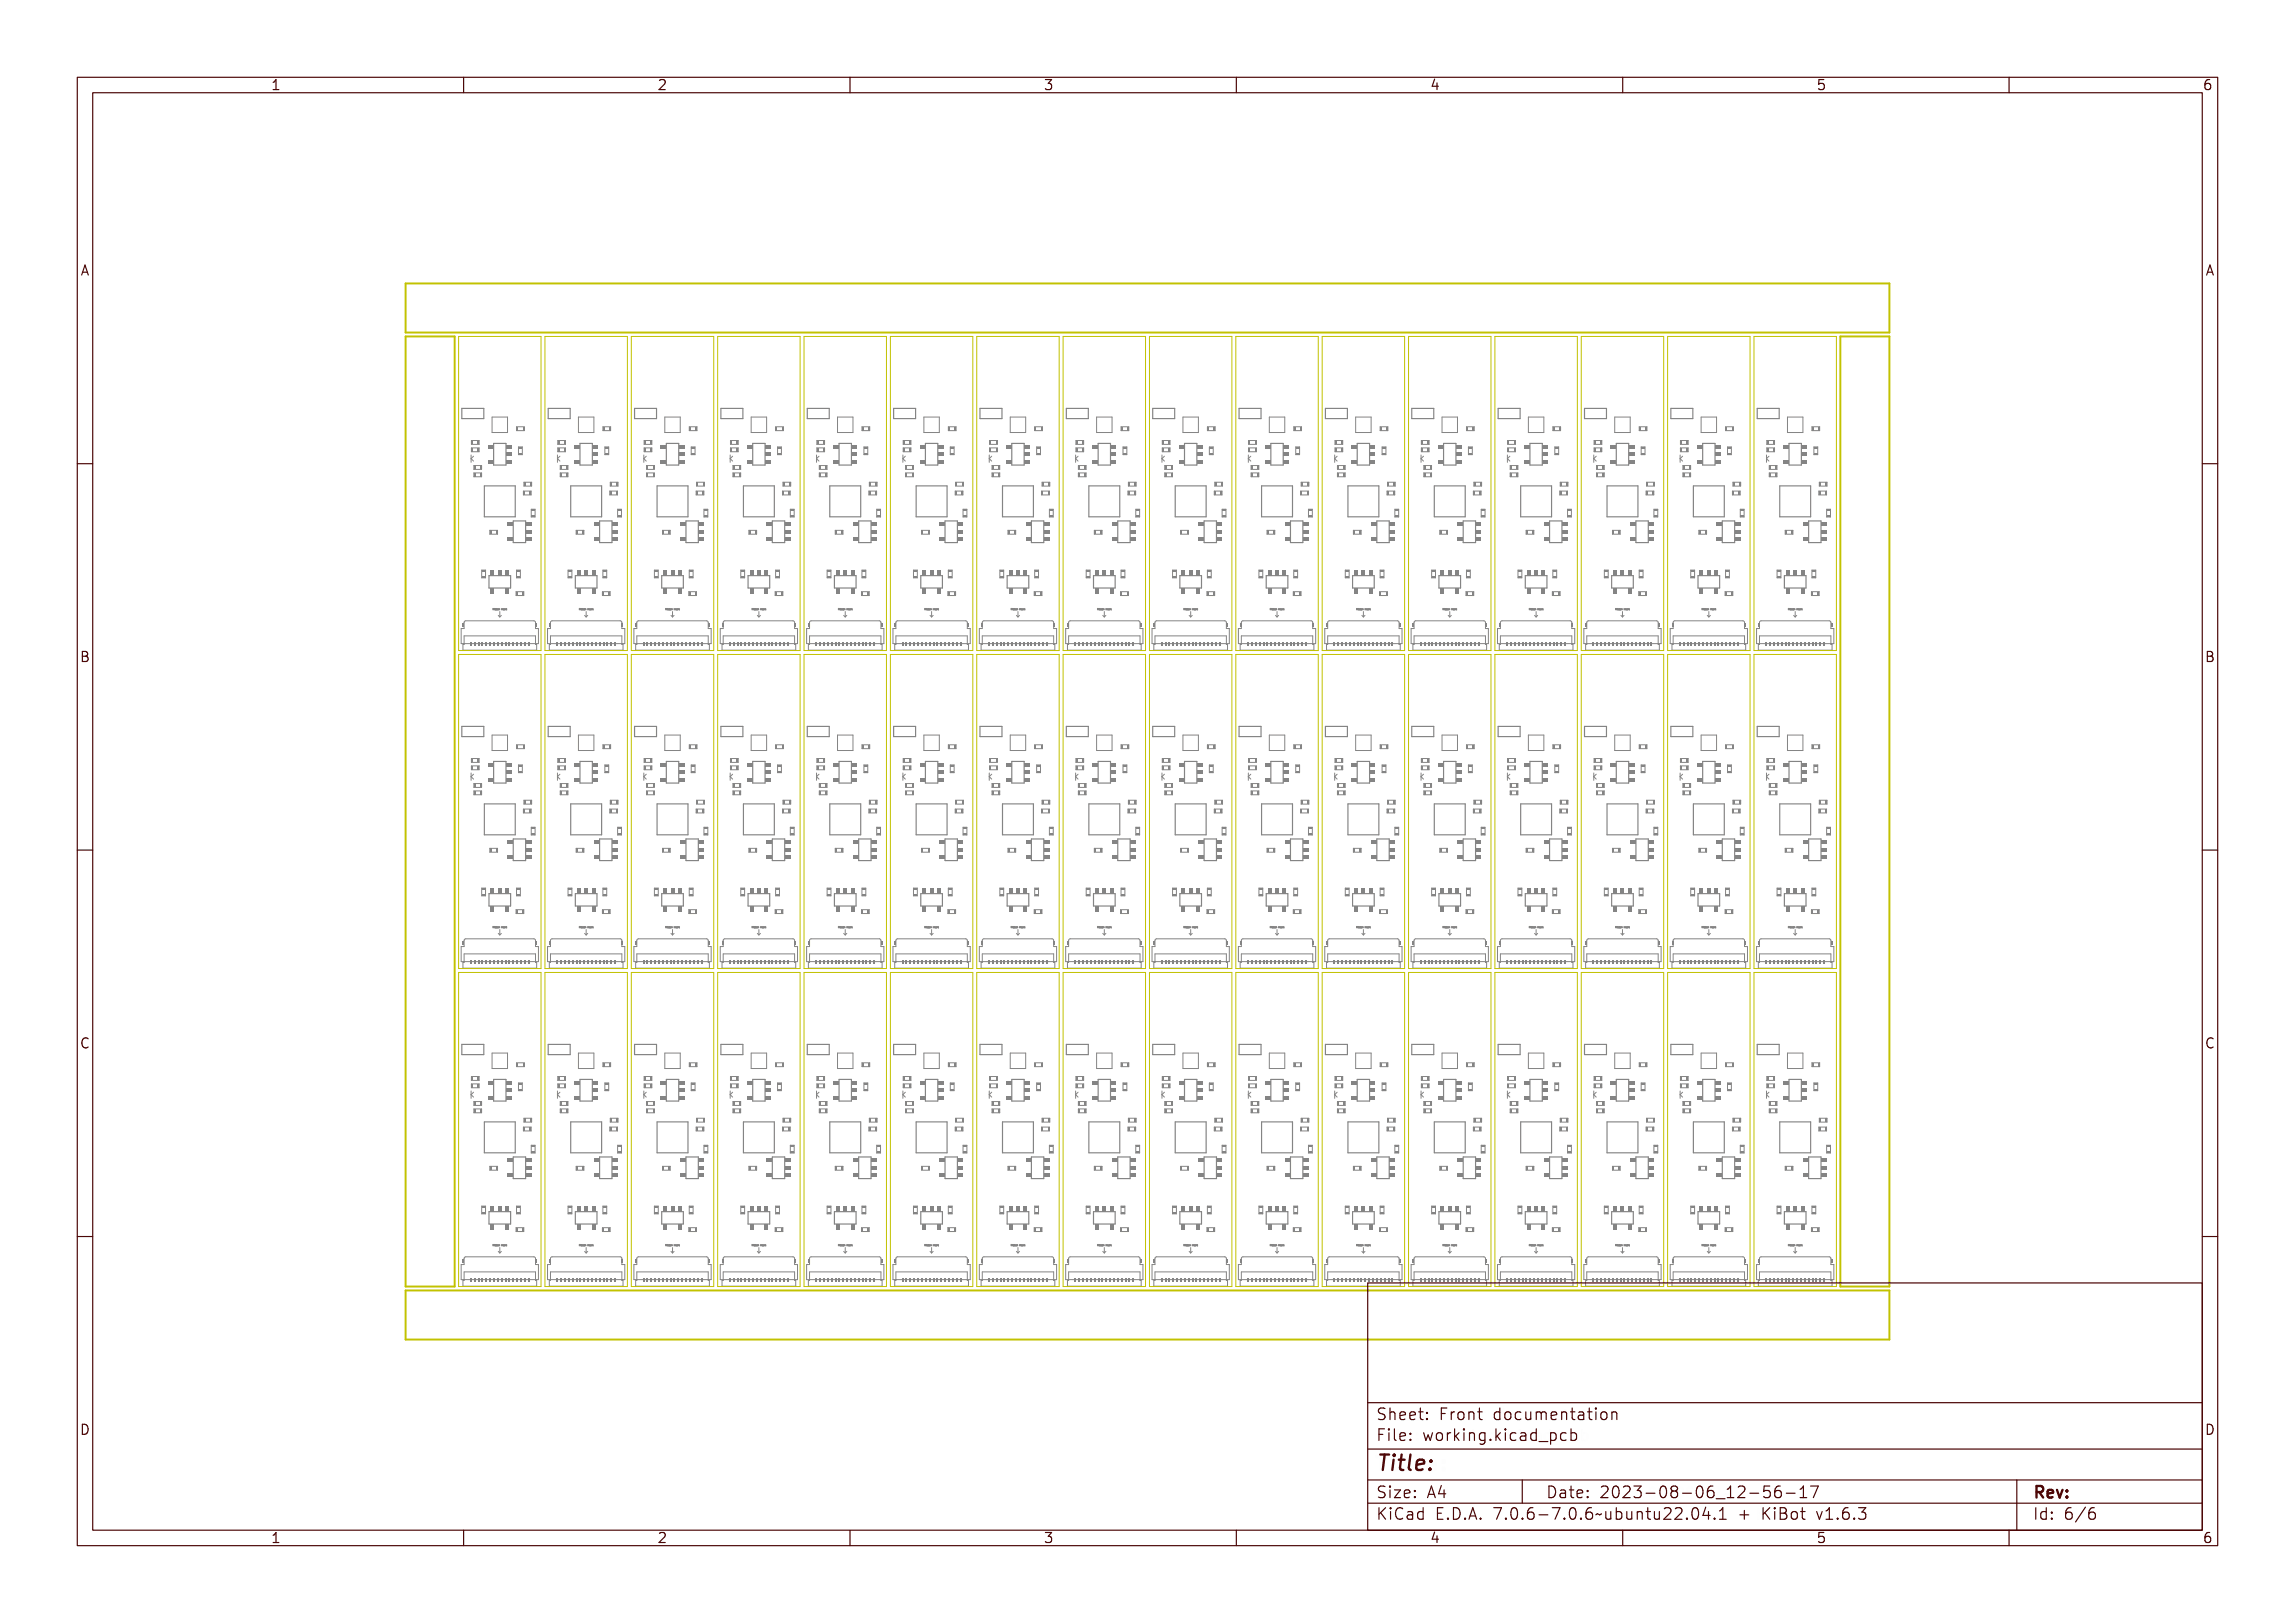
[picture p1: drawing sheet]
<svg xmlns="http://www.w3.org/2000/svg" width="297mm" height="210mm" viewBox="0 0 297 210" stroke-linecap="round" stroke-linejoin="round" font-family="sans-serif">
<defs><g id="words">
<text font-size="2.7" fill="#480000" x="178" y="190.3">Title:</text>
<g font-size="2" fill="#480000">
<text x="178" y="183.7">Sheet: Front documentation</text>
<text x="178" y="186.5">File: working.kicad_pcb</text>
<text x="178" y="193.9">Size: A4</text>
<text x="178" y="196.6">KiCad E.D.A. 7.0.6-7.0.6~ubuntu22.04.1 + KiBot v1.6.3</text>
<text x="200" y="193.9">Date: 2023-08-06_12-56-17</text>
<text x="263" y="196.6">Id: 6/6</text>
<text x="263" y="193.9">Rev:</text>
</g>
<g font-size="1.7" fill="#480000">
<text x="35" y="11.7">1</text>
<text x="85" y="11.7">2</text>
<text x="135" y="11.7">3</text>
<text x="185" y="11.7">4</text>
<text x="235" y="11.7">5</text>
<text x="285" y="11.7">6</text>
<text x="10.5" y="35.7">A</text>
<text x="285.5" y="35.7">A</text>
<text x="10.5" y="85.6">B</text>
<text x="285.5" y="85.6">B</text>
<text x="10.5" y="135.7">C</text>
<text x="285.5" y="135.7">C</text>
<text x="10.5" y="185.6">D</text>
<text x="285.5" y="185.6">D</text>
<text x="35" y="199.7">1</text>
<text x="85" y="199.7">2</text>
<text x="135" y="199.7">3</text>
<text x="185" y="199.7">4</text>
<text x="235" y="199.7">5</text>
<text x="285" y="199.7">6</text>
</g>
<g font-size=".2" fill="#848484">
<text x="63.7" y="78.9">Ribbon Insert</text>
<text x="74.9" y="78.9">Ribbon Insert</text>
<text x="86.1" y="78.9">Ribbon Insert</text>
<text x="97.3" y="78.9">Ribbon Insert</text>
<text x="108.4" y="78.9">Ribbon Insert</text>
<text x="119.6" y="78.9">Ribbon Insert</text>
<text x="130.8" y="78.9">Ribbon Insert</text>
<text x="142" y="78.9">Ribbon Insert</text>
<text x="153.1" y="78.9">Ribbon Insert</text>
<text x="164.3" y="78.9">Ribbon Insert</text>
<text x="175.5" y="78.9">Ribbon Insert</text>
<text x="186.7" y="78.9">Ribbon Insert</text>
<text x="197.8" y="78.9">Ribbon Insert</text>
<text x="209" y="78.9">Ribbon Insert</text>
<text x="220.2" y="78.9">Ribbon Insert</text>
<text x="231.4" y="78.9">Ribbon Insert</text>
<text x="63.7" y="120.1">Ribbon Insert</text>
<text x="74.9" y="120.1">Ribbon Insert</text>
<text x="86.1" y="120.1">Ribbon Insert</text>
<text x="97.3" y="120.1">Ribbon Insert</text>
<text x="108.4" y="120.1">Ribbon Insert</text>
<text x="119.6" y="120.1">Ribbon Insert</text>
<text x="130.8" y="120.1">Ribbon Insert</text>
<text x="142" y="120.1">Ribbon Insert</text>
<text x="153.1" y="120.1">Ribbon Insert</text>
<text x="164.3" y="120.1">Ribbon Insert</text>
<text x="175.5" y="120.1">Ribbon Insert</text>
<text x="186.7" y="120.1">Ribbon Insert</text>
<text x="197.8" y="120.1">Ribbon Insert</text>
<text x="209" y="120.1">Ribbon Insert</text>
<text x="220.2" y="120.1">Ribbon Insert</text>
<text x="231.4" y="120.1">Ribbon Insert</text>
<text x="63.7" y="161.2">Ribbon Insert</text>
<text x="74.9" y="161.2">Ribbon Insert</text>
<text x="86.1" y="161.2">Ribbon Insert</text>
<text x="97.3" y="161.2">Ribbon Insert</text>
<text x="108.4" y="161.2">Ribbon Insert</text>
<text x="119.6" y="161.2">Ribbon Insert</text>
<text x="130.8" y="161.2">Ribbon Insert</text>
<text x="142" y="161.2">Ribbon Insert</text>
<text x="153.1" y="161.2">Ribbon Insert</text>
<text x="164.3" y="161.2">Ribbon Insert</text>
<text x="175.5" y="161.2">Ribbon Insert</text>
<text x="186.7" y="161.2">Ribbon Insert</text>
<text x="197.8" y="161.2">Ribbon Insert</text>
<text x="209" y="161.2">Ribbon Insert</text>
<text x="220.2" y="161.2">Ribbon Insert</text>
<text x="231.4" y="161.2">Ribbon Insert</text>
</g>
</g></defs>
<g fill="none" stroke="#848484" stroke-width=".13">
<path d="M63.7 78.7l.2 .1v.1l-.1-.1-.1 .1zM63.8 78.8h.1M63.9 78.8l.1 .1h-.1zM63.9 78.7h.1M64 78.7l.1 .2h-.1zM64.2 78.7l.1 .2h-.1zM64.5 78.8h.1v.1l-.1-.1v.1zM64.8 78.7h.1v.2h-.1zM64.9 78.8h.1v.1v-.1l-.1 .1zM65.1 78.8h.1l-.1 .1zM65.2 78.8h.1l-.1 .1h.1h-.1zM65.3 78.8h.1"/>
<path d="M65.4 78.8h.1l-.1 .1zM65.5 78.8l.1 .1zM74.9 78.7l.1 .1 .1 .1-.1-.1-.1 .1zM74.9 78.8h.1zM75.1 78.8l.1 .1h-.1zM75.1 78.7h.1M75.2 78.7l.1 .2h-.1zM75.4 78.7v.2zM75.7 78.8h.1v.1l-.1-.1v.1zM76 78.7h.1v.2h-.1zM76.1 78.8h.1v.1v-.1l-.1 .1zM76.3 78.8v.1z"/>
<path d="M76.4 78.8h.1l-.1 .1h.1h-.1zM76.5 78.8h.1M76.6 78.8h.1l-.1 .1zM76.7 78.8l.1 .1zM86.1 78.7l.1 .1v.1l-.1-.1v.1zM86.1 78.8h.1zM86.3 78.8l.1 .1h-.2zM86.3 78.7h.1M86.4 78.7l.1 .2h-.1zM86.5 78.7l.1 .2h-.1zM86.8 78.8h.1v.1v-.1l-.1 .1zM87.1 78.7h.1v.2h-.1z"/>
<path d="M87.3 78.8h.1v.1l-.1-.1v.1zM87.4 78.8h.1v.1zM87.6 78.8h.1l-.1 .1h.1h-.1zM87.7 78.8h.1M87.7 78.8h.1v.1zM87.9 78.8l.1 .1zM97.3 78.7l.1 .1v.1l-.1-.1v.1zM97.3 78.8h.1zM97.4 78.8l.1 .1h-.1zM97.5 78.7h.1M97.6 78.7l.1 .2h-.1zM97.7 78.7l.1 .2h-.1z"/>
<path d="M98 78.8h.1v.1v-.1l-.1 .1zM98.3 78.7h.1v.2h-.1zM98.4 78.8h.1l.1 .1-.1-.1-.1 .1zM98.6 78.8h.1v.1zM98.8 78.8v.1zM98.8 78.8h.1M98.9 78.8h.1l-.1 .1zM99.1 78.8v.1zM108.4 78.7l.2 .1v.1l-.1-.1-.1 .1zM108.5 78.8h.1M108.6 78.8l.1 .1h-.1zM108.6 78.7h.1"/>
<path d="M108.7 78.7l.1 .2h-.1zM108.9 78.7l.1 .2h-.1zM109.2 78.8h.1v.1l-.1-.1v.1zM109.5 78.7h.1v.2h-.1zM109.6 78.8h.1v.1v-.1l-.1 .1zM109.8 78.8h.1l-.1 .1zM109.9 78.8h.1l-.1 .1h.1h-.1zM110 78.8h.1M110.1 78.8h.1l-.1 .1zM110.2 78.8l.1 .1zM119.6 78.7l.1 .1 .1 .1-.1-.1-.1 .1zM119.7 78.8h.1"/>
<path d="M119.8 78.8l.1 .1h-.1zM119.8 78.7h.1M119.9 78.7l.1 .2h-.1zM120.1 78.7l.1 .2h-.1zM120.4 78.8h.1v.1l-.1-.1v.1zM120.7 78.7h.1v.2h-.1zM120.8 78.8h.1v.1v-.1l-.1 .1zM121 78.8v.1zM121.1 78.8h.1l-.1 .1h.1h-.1zM121.2 78.8h.1M121.3 78.8h.1l-.1 .1zM121.4 78.8l.1 .1z"/>
<path d="M130.8 78.7l.1 .1v.1v-.1l-.1 .1zM130.8 78.8h.1zM131 78.8l.1 .1h-.1zM131 78.7h.1M131.1 78.7l.1 .2h-.1zM131.2 78.7l.1 .2h-.1zM131.5 78.8h.1v.1v-.1l-.1 .1zM131.8 78.7h.1v.2h-.1zM132 78.8h.1v.1l-.1-.1v.1zM132.1 78.8h.1v.1zM132.3 78.8h.1l-.1 .1h.1h-.1zM132.4 78.8h.1"/>
<path d="M132.4 78.8h.1v.1zM132.6 78.8l.1 .1zM142 78.7l.1 .1v.1l-.1-.1v.1zM142 78.8h.1zM142.1 78.8l.1 .1h-.1zM142.2 78.7h.1M142.3 78.7l.1 .2h-.1zM142.4 78.7l.1 .2h-.1zM142.7 78.8h.1v.1v-.1l-.1 .1zM143 78.7h.1v.2h-.1zM143.2 78.8l.1 .1-.1-.1v.1zM143.3 78.8h.1v.1z"/>
<path d="M143.5 78.8v.1h.1h-.1zM143.5 78.8h.1M143.6 78.8h.1l-.1 .1zM143.8 78.8v.1zM153.2 78.7l.1 .1v.1l-.1-.1v.1zM153.2 78.8h.1M153.3 78.8l.1 .1h-.1zM153.3 78.7h.1M153.5 78.7v.2zM153.6 78.7l.1 .2h-.1zM153.9 78.8h.1v.1l-.1-.1v.1zM154.2 78.7h.1v.2h-.1z"/>
<path d="M154.3 78.8h.1v.1v-.1l-.1 .1zM154.5 78.8h.1l-.1 .1zM154.6 78.8h.1l-.1 .1h.1h-.1zM154.7 78.8h.1M154.8 78.8h.1l-.1 .1zM154.9 78.8l.1 .1zM164.3 78.7l.1 .1 .1 .1-.1-.1-.1 .1zM164.4 78.8h.1M164.5 78.8l.1 .1h-.1zM164.5 78.7h.1M164.6 78.7l.1 .2h-.1zM164.8 78.7l.1 .2h-.1z"/>
<path d="M165.1 78.8h.1v.1l-.1-.1v.1zM165.4 78.7h.1v.2h-.1zM165.5 78.8h.1v.1v-.1l-.1 .1zM165.7 78.8v.1zM165.8 78.8h.1l-.1 .1h.1h-.1zM165.9 78.8h.1M166 78.8h.1l-.1 .1zM166.1 78.8l.1 .1zM175.5 78.7l.1 .1v.1v-.1l-.1 .1zM175.5 78.8h.1zM175.7 78.8l.1 .1h-.1zM175.7 78.7h.1"/>
<path d="M175.8 78.7l.1 .2h-.1zM176 78.7v.2zM176.2 78.8h.1v.1v-.1l-.1 .1zM176.5 78.7h.1v.2h-.1zM176.7 78.8h.1v.1l-.1-.1v.1zM176.8 78.8h.1v.1zM177 78.8h.1l-.1 .1h.1h-.1zM177.1 78.8h.1M177.1 78.8h.1v.1zM177.3 78.8l.1 .1zM186.7 78.7l.1 .1v.1l-.1-.1v.1zM186.7 78.8h.1z"/>
<path d="M186.8 78.8l.1 .1h-.1zM186.9 78.7h.1M187 78.7l.1 .2h-.1zM187.1 78.7l.1 .2h-.1zM187.4 78.8h.1v.1v-.1l-.1 .1zM187.7 78.7h.1v.2h-.1zM187.9 78.8h.1v.1l-.1-.1v.1zM188 78.8h.1v.1zM188.2 78.8v.1h.1h-.1zM188.2 78.8h.1M188.3 78.8h.1l-.1 .1zM188.5 78.8v.1z"/>
<path d="M197.9 78.7l.1 .1v.1l-.1-.1v.1zM197.9 78.8h.1M198 78.8l.1 .1h-.1zM198.1 78.7h.1M198.2 78.7v.2zM198.3 78.7l.1 .2h-.1zM198.6 78.8h.1v.1l-.1-.1v.1zM198.9 78.7h.1v.2h-.1zM199 78.8h.1v.1v-.1l-.1 .1zM199.2 78.8h.1l-.1 .1zM199.3 78.8h.1l-.1 .1h.1h-.1zM199.4 78.8h.1"/>
<path d="M199.5 78.8h.1l-.1 .1zM199.6 78.8l.1 .1zM207.6 73.8h.5v1h-.5zM209 78.7l.1 .1 .1 .1-.1-.1-.1 .1zM209.1 78.8h.1M209.2 78.8l.1 .1h-.1zM209.2 78.7h.1M209.3 78.7l.1 .2h-.1zM209.5 78.7l.1 .2h-.1zM209.8 78.8h.1v.1l-.1-.1v.1zM210.1 78.7h.1v.2h-.1zM210.2 78.8h.1v.1v-.1l-.1 .1z"/>
<path d="M210.4 78.8h.1l-.1 .1zM210.5 78.8h.1l-.1 .1h.1h-.1zM210.6 78.8h.1M210.7 78.8h.1l-.1 .1zM210.8 78.8l.1 .1zM220.2 78.7l.1 .1v.1v-.1l-.1 .1zM220.2 78.8h.1zM220.4 78.8l.1 .1h-.1zM220.4 78.7h.1M220.5 78.7l.1 .2h-.1zM220.7 78.7v.2zM220.9 78.8h.1l.1 .1-.1-.1-.1 .1z"/>
<path d="M221.2 78.7h.1v.2h-.1zM221.4 78.8h.1v.1l-.1-.1v.1zM221.6 78.8v.1zM221.7 78.8h.1l-.1 .1h.1h-.1zM221.8 78.8h.1M221.8 78.8h.1v.1zM222 78.8l.1 .1zM231.4 78.7l.1 .1v.1l-.1-.1v.1zM231.4 78.8h.1zM231.5 78.8l.1 .1h-.1zM231.6 78.7h.1M231.7 78.7l.1 .2h-.1z"/>
<path d="M231.8 78.7l.1 .2h-.1zM232.1 78.8h.1v.1v-.1l-.1 .1zM232.4 78.7h.1v.2h-.1zM232.6 78.8h.1v.1l-.1-.1v.1zM232.7 78.8h.1v.1zM232.9 78.8v.1h.1h-.1zM232.9 78.8h.1M233 78.8h.1l-.1 .1zM233.2 78.8v.1zM63.7 119.9h.2v.2l-.1-.1-.1 .1zM63.8 119.9v.1zM63.9 119.9l.1 .2h-.1z"/>
<path d="M63.9 119.9h.1M64 119.9l.1 .2h-.1zM64.2 119.9l.1 .2h-.1zM64.5 119.9h.1v.2l-.1-.2v.2zM64.8 119.9h.1v.2h-.1zM64.9 119.9h.1v.2v-.2l-.1 .2zM65.1 119.9h.1l-.1 .2zM65.2 120l.1-.1-.1 .1 .1 .1h-.1zM65.3 120h.1M65.4 119.9h.1l-.1 .2zM65.5 119.9l.1 .2zM74.9 119.9h.1l.1 .2-.1-.1-.1 .1z"/>
<path d="M74.9 119.9l.1 .1zM75.1 119.9l.1 .2h-.1zM75.1 119.9h.1M75.2 119.9l.1 .2h-.1zM75.4 119.9v.2zM75.7 119.9h.1v.2l-.1-.2v.2zM76 119.9h.1v.2h-.1zM76.1 119.9h.1v.2v-.2l-.1 .2zM76.3 119.9v.2zM76.4 120l.1-.1-.1 .1 .1 .1h-.1zM76.5 120h.1M76.6 119.9h.1l-.1 .2z"/>
<path d="M76.7 119.9l.1 .2zM86.1 119.9h.1v.2l-.1-.1v.1zM86.1 119.9l.1 .1zM86.3 119.9l.1 .2h-.2zM86.3 119.9h.1M86.4 119.9l.1 .2h-.1zM86.5 119.9l.1 .2h-.1zM86.8 119.9h.1v.2v-.2l-.1 .2zM87.1 119.9h.1v.2h-.1zM87.3 119.9h.1v.2l-.1-.2v.2zM87.4 119.9h.1v.2zM87.6 120l.1-.1-.1 .1 .1 .1h-.1z"/>
<path d="M87.7 120h.1M87.7 119.9h.1v.2zM87.9 119.9l.1 .2zM97.3 119.9h.1v.2l-.1-.1v.1zM97.3 119.9l.1 .1zM97.4 119.9l.1 .2h-.1zM97.5 119.9h.1M97.6 119.9l.1 .2h-.1zM97.7 119.9l.1 .2h-.1zM98 119.9h.1v.2v-.2l-.1 .2zM98.3 119.9h.1v.2h-.1zM98.4 119.9h.1l.1 .2-.1-.2-.1 .2z"/>
<path d="M98.6 119.9h.1v.2zM98.8 120v-.1v.1v.1zM98.8 120h.1M98.9 119.9h.1l-.1 .2zM99.1 119.9v.2zM108.4 119.9h.2v.2l-.1-.1-.1 .1zM108.5 119.9v.1zM108.6 119.9l.1 .2h-.1zM108.6 119.9h.1M108.7 119.9l.1 .2h-.1zM108.9 119.9l.1 .2h-.1zM109.2 119.9h.1v.2l-.1-.2v.2z"/>
<path d="M109.5 119.9h.1v.2h-.1zM109.6 119.9h.1v.2v-.2l-.1 .2zM109.8 119.9h.1l-.1 .2zM109.9 120l.1-.1-.1 .1 .1 .1h-.1zM110 120h.1M110.1 119.9h.1l-.1 .2zM110.2 119.9l.1 .2zM119.6 119.9h.1l.1 .2-.1-.1-.1 .1zM119.7 119.9v.1zM119.8 119.9l.1 .2h-.1zM119.8 119.9h.1M119.9 119.9l.1 .2h-.1z"/>
<path d="M120.1 119.9l.1 .2h-.1zM120.4 119.9h.1v.2l-.1-.2v.2zM120.7 119.9h.1v.2h-.1zM120.8 119.9h.1v.2v-.2l-.1 .2zM121 119.9v.2zM121.1 120l.1-.1-.1 .1 .1 .1h-.1zM121.2 120h.1M121.3 119.9h.1l-.1 .2zM121.4 119.9l.1 .2zM130.8 119.9h.1v.2v-.1l-.1 .1zM130.8 119.9l.1 .1zM131 119.9l.1 .2h-.1z"/>
<path d="M131 119.9h.1M131.1 119.9l.1 .2h-.1zM131.2 119.9l.1 .2h-.1zM131.5 119.9h.1v.2v-.2l-.1 .2zM131.8 119.9h.1v.2h-.1zM132 119.9h.1v.2l-.1-.2v.2zM132.1 119.9h.1v.2zM132.3 120l.1-.1-.1 .1 .1 .1h-.1zM132.4 120h.1M132.4 119.9h.1v.2zM132.6 119.9l.1 .2zM142 119.9h.1v.2l-.1-.1v.1z"/>
<path d="M142 119.9l.1 .1zM142.1 119.9l.1 .2h-.1zM142.2 119.9h.1M142.3 119.9l.1 .2h-.1zM142.4 119.9l.1 .2h-.1zM142.7 119.9h.1v.2v-.2l-.1 .2zM143 119.9h.1v.2h-.1zM143.2 119.9l.1 .2-.1-.2v.2zM143.3 119.9h.1v.2zM143.5 120v-.1v.1l.1 .1h-.1zM143.5 120h.1M143.6 119.9h.1l-.1 .2z"/>
<path d="M143.8 119.9v.2zM153.2 119.9h.1v.2l-.1-.1v.1zM153.2 119.9v.1zM153.3 119.9l.1 .2h-.1zM153.3 119.9h.1M153.5 119.9v.2zM153.6 119.9l.1 .2h-.1zM153.9 119.9h.1v.2l-.1-.2v.2zM154.2 119.9h.1v.2h-.1zM154.3 119.9h.1v.2v-.2l-.1 .2zM154.5 119.9h.1l-.1 .2zM154.6 120l.1-.1-.1 .1 .1 .1h-.1z"/>
<path d="M154.7 120h.1M154.8 119.9h.1l-.1 .2zM154.9 119.9l.1 .2zM164.3 119.9h.1l.1 .2-.1-.1-.1 .1zM164.4 119.9v.1zM164.5 119.9l.1 .2h-.1zM164.5 119.9h.1M164.6 119.9l.1 .2h-.1zM164.8 119.9l.1 .2h-.1zM165.1 119.9h.1v.2l-.1-.2v.2zM165.4 119.9h.1v.2h-.1zM165.5 119.9h.1v.2v-.2l-.1 .2z"/>
<path d="M165.7 119.9v.2zM165.8 120l.1-.1-.1 .1 .1 .1h-.1zM165.9 120h.1M166 119.9h.1l-.1 .2zM166.1 119.9l.1 .2zM175.5 119.9h.1v.2v-.1l-.1 .1zM175.5 119.9l.1 .1zM175.7 119.9l.1 .2h-.1zM175.7 119.9h.1M175.8 119.9l.1 .2h-.1zM176 119.9v.2zM176.2 119.9h.1v.2v-.2l-.1 .2z"/>
<path d="M176.5 119.9h.1v.2h-.1zM176.7 119.9h.1v.2l-.1-.2v.2zM176.8 119.9h.1v.2zM177 120l.1-.1-.1 .1 .1 .1h-.1zM177.1 120h.1M177.1 119.9h.1v.2zM177.3 119.9l.1 .2zM186.7 119.9h.1v.2l-.1-.1v.1zM186.7 119.9l.1 .1zM186.8 119.9l.1 .2h-.1zM186.9 119.9h.1M187 119.9l.1 .2h-.1z"/>
<path d="M187.1 119.9l.1 .2h-.1zM187.4 119.9h.1v.2v-.2l-.1 .2zM187.7 119.9h.1v.2h-.1zM187.9 119.9h.1v.2l-.1-.2v.2zM188 119.9h.1v.2zM188.2 120v-.1v.1l.1 .1h-.1zM188.2 120h.1M188.3 119.9h.1l-.1 .2zM188.5 119.9v.2zM197.9 119.9h.1v.2l-.1-.1v.1zM197.9 119.9v.1zM198 119.9l.1 .2h-.1z"/>
<path d="M198.1 119.9h.1M198.2 119.9v.2zM198.3 119.9l.1 .2h-.1zM198.6 119.9h.1v.2l-.1-.2v.2zM198.9 119.9h.1v.2h-.1zM199 119.9h.1v.2v-.2l-.1 .2zM199.2 119.9h.1l-.1 .2zM199.3 120l.1-.1-.1 .1 .1 .1h-.1zM199.4 120h.1M199.5 119.9h.1l-.1 .2zM199.6 119.9l.1 .2zM209 119.9h.1l.1 .2-.1-.1-.1 .1z"/>
<path d="M209.1 119.9v.1zM209.2 119.9l.1 .2h-.1zM209.2 119.9h.1M209.3 119.9l.1 .2h-.1zM209.5 119.9l.1 .2h-.1zM209.8 119.9h.1v.2l-.1-.2v.2zM210.1 119.9h.1v.2h-.1zM210.2 119.9h.1v.2v-.2l-.1 .2zM210.4 119.9h.1l-.1 .2zM210.5 120l.1-.1-.1 .1 .1 .1h-.1zM210.6 120h.1M210.7 119.9h.1l-.1 .2z"/>
<path d="M210.8 119.9l.1 .2zM220.2 119.9h.1v.2v-.1l-.1 .1zM220.2 119.9l.1 .1zM220.4 119.9l.1 .2h-.1zM220.4 119.9h.1M220.5 119.9l.1 .2h-.1zM220.7 119.9v.2zM220.9 119.9h.1l.1 .2-.1-.2-.1 .2zM221.2 119.9h.1v.2h-.1zM221.4 119.9h.1v.2l-.1-.2v.2zM221.6 119.9v.2zM221.7 120l.1-.1-.1 .1 .1 .1h-.1z"/>
<path d="M221.8 120h.1M221.8 119.9h.1v.2zM222 119.9l.1 .2zM231.4 119.9h.1v.2l-.1-.1v.1zM231.4 119.9l.1 .1zM231.5 119.9l.1 .2h-.1zM231.6 119.9h.1M231.7 119.9l.1 .2h-.1zM231.8 119.9l.1 .2h-.1zM232.1 119.9h.1v.2v-.2l-.1 .2zM232.4 119.9h.1v.2h-.1zM232.6 119.9h.1v.2l-.1-.2v.2z"/>
<path d="M232.7 119.9h.1v.2zM232.9 120v-.1v.1l.1 .1h-.1zM232.9 120h.1M233 119.9h.1l-.1 .2zM233.2 119.9v.2zM63.7 161l.2 .1v.1l-.1-.1-.1 .1zM63.8 161.1h.1M63.9 161.1l.1 .1h-.1zM63.9 161h.1M64 161l.1 .2h-.1zM64.2 161l.1 .2h-.1zM64.5 161.1h.1v.1l-.1-.1v.1z"/>
<path d="M64.8 161h.1v.2h-.1zM64.9 161.1h.1v.1v-.1l-.1 .1zM65.1 161.1h.1l-.1 .1zM65.2 161.1h.1l-.1 .1h.1h-.1zM65.3 161.1h.1M65.4 161.1h.1l-.1 .1zM65.5 161l.1 .2zM74.9 161l.1 .1 .1 .1-.1-.1-.1 .1zM74.9 161.1h.1zM75.1 161.1l.1 .1h-.1zM75.1 161h.1M75.2 161l.1 .2h-.1z"/>
<path d="M75.4 161v.2zM75.7 161.1h.1v.1l-.1-.1v.1zM76 161h.1v.2h-.1zM76.1 161.1h.1v.1v-.1l-.1 .1zM76.3 161.1v.1zM76.4 161.1h.1l-.1 .1h.1h-.1zM76.5 161.1h.1M76.6 161.1h.1l-.1 .1zM76.7 161l.1 .2zM86.1 161l.1 .1v.1l-.1-.1v.1zM86.1 161.1h.1zM86.3 161.1l.1 .1h-.2z"/>
<path d="M86.3 161h.1M86.4 161l.1 .2h-.1zM86.5 161l.1 .2h-.1zM86.8 161.1h.1v.1v-.1l-.1 .1zM87.1 161h.1v.2h-.1zM87.3 161.1h.1v.1l-.1-.1v.1zM87.4 161.1h.1v.1zM87.6 161.1h.1l-.1 .1h.1h-.1zM87.7 161.1h.1M87.7 161.1h.1v.1zM87.9 161l.1 .2zM97.3 161l.1 .1v.1l-.1-.1v.1z"/>
<path d="M97.3 161.1h.1zM97.4 161.1l.1 .1h-.1zM97.5 161h.1M97.6 161l.1 .2h-.1zM97.7 161l.1 .2h-.1zM98 161.1h.1v.1v-.1l-.1 .1zM98.3 161h.1v.2h-.1zM98.4 161.1h.1l.1 .1-.1-.1-.1 .1zM98.6 161.1h.1v.1zM98.8 161.1v.1zM98.8 161.1h.1M98.9 161.1h.1l-.1 .1z"/>
<path d="M99.1 161v.2zM108.4 161l.2 .1v.1l-.1-.1-.1 .1zM108.5 161.1h.1M108.6 161.1l.1 .1h-.1zM108.6 161h.1M108.7 161l.1 .2h-.1zM108.9 161l.1 .2h-.1zM109.2 161.1h.1v.1l-.1-.1v.1zM109.5 161h.1v.2h-.1zM109.6 161.1h.1v.1v-.1l-.1 .1zM109.8 161.1h.1l-.1 .1zM109.9 161.1h.1l-.1 .1h.1h-.1z"/>
<path d="M110 161.1h.1M110.1 161.1h.1l-.1 .1zM110.2 161l.1 .2zM119.6 161l.1 .1 .1 .1-.1-.1-.1 .1zM119.7 161.1h.1M119.8 161.1l.1 .1h-.1zM119.8 161h.1M119.9 161l.1 .2h-.1zM120.1 161l.1 .2h-.1zM120.4 161.1h.1v.1l-.1-.1v.1zM120.7 161h.1v.2h-.1zM120.8 161.1h.1v.1v-.1l-.1 .1z"/>
<path d="M121 161.1v.1zM121.1 161.1h.1l-.1 .1h.1h-.1zM121.2 161.1h.1M121.3 161.1h.1l-.1 .1zM121.4 161l.1 .2zM130.8 161l.1 .1v.1v-.1l-.1 .1zM130.8 161.1h.1zM131 161.1l.1 .1h-.1zM131 161h.1M131.1 161l.1 .2h-.1zM131.2 161l.1 .2h-.1zM131.5 161.1h.1v.1v-.1l-.1 .1z"/>
<path d="M131.8 161h.1v.2h-.1zM132 161.1h.1v.1l-.1-.1v.1zM132.1 161.1h.1v.1zM132.3 161.1h.1l-.1 .1h.1h-.1zM132.4 161.1h.1M132.4 161.1h.1v.1zM132.6 161l.1 .2zM142 161l.1 .1v.1l-.1-.1v.1zM142 161.1h.1zM142.1 161.1l.1 .1h-.1zM142.2 161h.1M142.3 161l.1 .2h-.1z"/>
<path d="M142.4 161l.1 .2h-.1zM142.7 161.1h.1v.1v-.1l-.1 .1zM143 161h.1v.2h-.1zM143.2 161.1l.1 .1-.1-.1v.1zM143.3 161.1h.1v.1zM143.5 161.1v.1h.1h-.1zM143.5 161.1h.1M143.6 161.1h.1l-.1 .1zM143.8 161v.2zM153.2 161l.1 .1v.1l-.1-.1v.1zM153.2 161.1h.1M153.3 161.1l.1 .1h-.1z"/>
<path d="M153.3 161h.1M153.5 161v.2zM153.6 161l.1 .2h-.1zM153.9 161.1h.1v.1l-.1-.1v.1zM154.2 161h.1v.2h-.1zM154.3 161.1h.1v.1v-.1l-.1 .1zM154.5 161.1h.1l-.1 .1zM154.6 161.1h.1l-.1 .1h.1h-.1zM154.7 161.1h.1M154.8 161.1h.1l-.1 .1zM154.9 161l.1 .2zM164.3 161l.1 .1 .1 .1-.1-.1-.1 .1z"/>
<path d="M164.4 161.1h.1M164.5 161.1l.1 .1h-.1zM164.5 161h.1M164.6 161l.1 .2h-.1zM164.8 161l.1 .2h-.1zM165.1 161.1h.1v.1l-.1-.1v.1zM165.4 161h.1v.2h-.1zM165.5 161.1h.1v.1v-.1l-.1 .1zM165.7 161.1v.1zM165.8 161.1h.1l-.1 .1h.1h-.1zM165.9 161.1h.1M166 161.1h.1l-.1 .1z"/>
<path d="M166.1 161l.1 .2zM175.5 161l.1 .1v.1v-.1l-.1 .1zM175.5 161.1h.1zM175.7 161.1l.1 .1h-.1zM175.7 161h.1M175.8 161l.1 .2h-.1zM176 161v.2zM176.2 161.1h.1v.1v-.1l-.1 .1zM176.5 161h.1v.2h-.1zM176.7 161.1h.1v.1l-.1-.1v.1zM176.8 161.1h.1v.1zM177 161.1h.1l-.1 .1h.1h-.1z"/>
<path d="M177.1 161.1h.1M177.1 161.1h.1v.1zM177.3 161l.1 .2zM186.7 161l.1 .1v.1l-.1-.1v.1zM186.7 161.1h.1zM186.8 161.1l.1 .1h-.1zM186.9 161h.1M187 161l.1 .2h-.1zM187.1 161l.1 .2h-.1zM187.4 161.1h.1v.1v-.1l-.1 .1zM187.7 161h.1v.2h-.1zM187.9 161.1h.1v.1l-.1-.1v.1z"/>
<path d="M188 161.1h.1v.1zM188.2 161.1v.1h.1h-.1zM188.2 161.1h.1M188.3 161.1h.1l-.1 .1zM188.5 161v.2zM197.9 161l.1 .1v.1l-.1-.1v.1zM197.9 161.1h.1M198 161.1l.1 .1h-.1zM198.1 161h.1M198.2 161v.2zM198.3 161l.1 .2h-.1zM198.6 161.1h.1v.1l-.1-.1v.1z"/>
<path d="M198.9 161h.1v.2h-.1zM199 161.1h.1v.1v-.1l-.1 .1zM199.2 161.1h.1l-.1 .1zM199.3 161.1h.1l-.1 .1h.1h-.1zM199.4 161.1h.1M199.5 161.1h.1l-.1 .1zM199.6 161l.1 .2zM209 161l.1 .1 .1 .1-.1-.1-.1 .1zM209.1 161.1h.1M209.2 161.1l.1 .1h-.1zM209.2 161h.1M209.3 161l.1 .2h-.1z"/>
<path d="M209.5 161l.1 .2h-.1zM209.8 161.1h.1v.1l-.1-.1v.1zM210.1 161h.1v.2h-.1zM210.2 161.1h.1v.1v-.1l-.1 .1zM210.4 161.1h.1l-.1 .1zM210.5 161.1h.1l-.1 .1h.1h-.1zM210.6 161.1h.1M210.7 161.1h.1l-.1 .1zM210.8 161l.1 .2zM220.2 161l.1 .1v.1v-.1l-.1 .1zM220.2 161.1h.1zM220.4 161.1l.1 .1h-.1z"/>
<path d="M220.4 161h.1M220.5 161l.1 .2h-.1zM220.7 161v.2zM220.9 161.1h.1l.1 .1-.1-.1-.1 .1zM221.2 161h.1v.2h-.1zM221.4 161.1h.1v.1l-.1-.1v.1zM221.6 161.1v.1zM221.7 161.1h.1l-.1 .1h.1h-.1zM221.8 161.1h.1M221.8 161.1h.1v.1zM222 161l.1 .2zM231.4 161l.1 .1v.1l-.1-.1v.1z"/>
<path d="M231.4 161.1h.1zM231.5 161.1l.1 .1h-.1zM231.6 161h.1M231.7 161l.1 .2h-.1zM231.8 161l.1 .2h-.1zM232.1 161.1h.1v.1v-.1l-.1 .1zM232.4 161h.1v.2h-.1zM232.6 161.1h.1v.1l-.1-.1v.1zM232.7 161.1h.1v.1zM232.9 161.1v.1h.1h-.1zM232.9 161.1h.1M233 161.1h.1l-.1 .1z"/>
<path d="M233.2 161v.2z"/>
<circle cx="64.1" cy="78.9" r=".05"/>
<circle cx="64.2" cy="78.9" r=".05"/>
<circle cx="64.4" cy="78.9" r=".07"/>
<circle cx="64.4" cy="78.8" r=".05"/>
<circle cx="75.3" cy="78.9" r=".05"/>
<circle cx="75.4" cy="78.9" r=".05"/>
<circle cx="75.6" cy="78.9" r=".07"/>
<circle cx="75.6" cy="78.8" r=".05"/>
<circle cx="86.4" cy="78.9" r=".05"/>
<circle cx="86.6" cy="78.9" r=".05"/>
<circle cx="86.7" cy="78.9" r=".07"/>
<circle cx="86.7" cy="78.8" r=".05"/>
<circle cx="97.6" cy="78.9" r=".05"/>
<circle cx="97.8" cy="78.9" r=".05"/>
<circle cx="97.9" cy="78.9" r=".07"/>
<circle cx="97.9" cy="78.8" r=".05"/>
<circle cx="108.8" cy="78.9" r=".05"/>
<circle cx="108.9" cy="78.9" r=".05"/>
<circle cx="109.1" cy="78.9" r=".07"/>
<circle cx="109.1" cy="78.8" r=".05"/>
<circle cx="120" cy="78.9" r=".05"/>
<circle cx="120.1" cy="78.9" r=".05"/>
<circle cx="120.3" cy="78.9" r=".07"/>
<circle cx="120.3" cy="78.8" r=".05"/>
<circle cx="131.1" cy="78.9" r=".05"/>
<circle cx="131.3" cy="78.9" r=".05"/>
<circle cx="131.4" cy="78.9" r=".07"/>
<circle cx="131.5" cy="78.8" r=".05"/>
<circle cx="142.3" cy="78.9" r=".05"/>
<circle cx="142.5" cy="78.9" r=".05"/>
<circle cx="142.6" cy="78.9" r=".07"/>
<circle cx="142.6" cy="78.8" r=".05"/>
<circle cx="153.5" cy="78.9" r=".05"/>
<circle cx="153.6" cy="78.9" r=".05"/>
<circle cx="153.8" cy="78.9" r=".07"/>
<circle cx="153.8" cy="78.8" r=".05"/>
<circle cx="164.7" cy="78.9" r=".05"/>
<circle cx="164.8" cy="78.9" r=".05"/>
<circle cx="165" cy="78.9" r=".07"/>
<circle cx="165" cy="78.8" r=".05"/>
<circle cx="175.8" cy="78.9" r=".05"/>
<circle cx="176" cy="78.9" r=".05"/>
<circle cx="176.1" cy="78.9" r=".07"/>
<circle cx="176.2" cy="78.8" r=".05"/>
<circle cx="187" cy="78.9" r=".05"/>
<circle cx="187.2" cy="78.9" r=".05"/>
<circle cx="187.3" cy="78.9" r=".07"/>
<circle cx="187.3" cy="78.8" r=".05"/>
<circle cx="198.2" cy="78.9" r=".05"/>
<circle cx="198.3" cy="78.9" r=".05"/>
<circle cx="198.5" cy="78.9" r=".07"/>
<circle cx="198.5" cy="78.8" r=".05"/>
<circle cx="209.4" cy="78.9" r=".05"/>
<circle cx="209.5" cy="78.9" r=".05"/>
<circle cx="209.7" cy="78.9" r=".07"/>
<circle cx="209.7" cy="78.8" r=".05"/>
<circle cx="220.6" cy="78.9" r=".05"/>
<circle cx="220.7" cy="78.9" r=".05"/>
<circle cx="220.8" cy="78.9" r=".07"/>
<circle cx="220.9" cy="78.8" r=".05"/>
<circle cx="231.7" cy="78.9" r=".05"/>
<circle cx="231.9" cy="78.9" r=".05"/>
<circle cx="232" cy="78.9" r=".07"/>
<circle cx="232" cy="78.8" r=".05"/>
<circle cx="64.1" cy="120" r=".05"/>
<circle cx="64.2" cy="120" r=".05"/>
<circle cx="64.4" cy="120" r=".05"/>
<circle cx="75.3" cy="120" r=".05"/>
<circle cx="75.4" cy="120" r=".05"/>
<circle cx="75.6" cy="120" r=".05"/>
<circle cx="86.4" cy="120" r=".05"/>
<circle cx="86.6" cy="120" r=".05"/>
<circle cx="86.7" cy="120" r=".05"/>
<circle cx="97.6" cy="120" r=".05"/>
<circle cx="97.8" cy="120" r=".05"/>
<circle cx="97.9" cy="120" r=".05"/>
<circle cx="108.8" cy="120" r=".05"/>
<circle cx="108.9" cy="120" r=".05"/>
<circle cx="109.1" cy="120" r=".05"/>
<circle cx="120" cy="120" r=".05"/>
<circle cx="120.1" cy="120" r=".05"/>
<circle cx="120.3" cy="120" r=".05"/>
<circle cx="131.1" cy="120" r=".05"/>
<circle cx="131.3" cy="120" r=".05"/>
<circle cx="131.5" cy="120" r=".05"/>
<circle cx="142.3" cy="120" r=".05"/>
<circle cx="142.5" cy="120" r=".05"/>
<circle cx="142.6" cy="120" r=".05"/>
<circle cx="153.5" cy="120" r=".05"/>
<circle cx="153.6" cy="120" r=".05"/>
<circle cx="153.8" cy="120" r=".05"/>
<circle cx="164.7" cy="120" r=".05"/>
<circle cx="164.8" cy="120" r=".05"/>
<circle cx="165" cy="120" r=".05"/>
<circle cx="175.8" cy="120" r=".05"/>
<circle cx="176" cy="120" r=".05"/>
<circle cx="176.2" cy="120" r=".05"/>
<circle cx="187" cy="120" r=".05"/>
<circle cx="187.2" cy="120" r=".05"/>
<circle cx="187.3" cy="120" r=".05"/>
<circle cx="198.2" cy="120" r=".05"/>
<circle cx="198.3" cy="120" r=".05"/>
<circle cx="198.5" cy="120" r=".05"/>
<circle cx="209.4" cy="120" r=".05"/>
<circle cx="209.5" cy="120" r=".05"/>
<circle cx="209.7" cy="120" r=".05"/>
<circle cx="220.6" cy="120" r=".05"/>
<circle cx="220.7" cy="120" r=".05"/>
<circle cx="220.9" cy="120" r=".05"/>
<circle cx="231.7" cy="120" r=".05"/>
<circle cx="231.9" cy="120" r=".05"/>
<circle cx="232" cy="120" r=".05"/>
<circle cx="64.4" cy="120" r=".07"/>
<circle cx="75.6" cy="120" r=".07"/>
<circle cx="86.7" cy="120" r=".07"/>
<circle cx="97.9" cy="120" r=".07"/>
<circle cx="109.1" cy="120" r=".07"/>
<circle cx="120.3" cy="120" r=".07"/>
<circle cx="131.4" cy="120" r=".07"/>
<circle cx="142.6" cy="120" r=".07"/>
<circle cx="153.8" cy="120" r=".07"/>
<circle cx="165" cy="120" r=".07"/>
<circle cx="176.1" cy="120" r=".07"/>
<circle cx="187.3" cy="120" r=".07"/>
<circle cx="198.5" cy="120" r=".07"/>
<circle cx="209.7" cy="120" r=".07"/>
<circle cx="220.8" cy="120" r=".07"/>
<circle cx="232" cy="120" r=".07"/>
<circle cx="64.1" cy="161.1" r=".05"/>
<circle cx="64.2" cy="161.1" r=".05"/>
<circle cx="64.4" cy="161.1" r=".07"/>
<circle cx="64.4" cy="161.1" r=".05"/>
<circle cx="75.3" cy="161.1" r=".05"/>
<circle cx="75.4" cy="161.1" r=".05"/>
<circle cx="75.6" cy="161.1" r=".07"/>
<circle cx="75.6" cy="161.1" r=".05"/>
<circle cx="86.4" cy="161.1" r=".05"/>
<circle cx="86.6" cy="161.1" r=".05"/>
<circle cx="86.7" cy="161.1" r=".07"/>
<circle cx="86.7" cy="161.1" r=".05"/>
<circle cx="97.6" cy="161.1" r=".05"/>
<circle cx="97.8" cy="161.1" r=".05"/>
<circle cx="97.9" cy="161.1" r=".07"/>
<circle cx="97.9" cy="161.1" r=".05"/>
<circle cx="108.8" cy="161.1" r=".05"/>
<circle cx="108.9" cy="161.1" r=".05"/>
<circle cx="109.1" cy="161.1" r=".07"/>
<circle cx="109.1" cy="161.1" r=".05"/>
<circle cx="120" cy="161.1" r=".05"/>
<circle cx="120.1" cy="161.1" r=".05"/>
<circle cx="120.3" cy="161.1" r=".07"/>
<circle cx="120.3" cy="161.1" r=".05"/>
<circle cx="131.1" cy="161.1" r=".05"/>
<circle cx="131.3" cy="161.1" r=".05"/>
<circle cx="131.4" cy="161.1" r=".07"/>
<circle cx="131.5" cy="161.1" r=".05"/>
<circle cx="142.3" cy="161.1" r=".05"/>
<circle cx="142.5" cy="161.1" r=".05"/>
<circle cx="142.6" cy="161.1" r=".07"/>
<circle cx="142.6" cy="161.1" r=".05"/>
<circle cx="153.5" cy="161.1" r=".05"/>
<circle cx="153.6" cy="161.1" r=".05"/>
<circle cx="153.8" cy="161.1" r=".07"/>
<circle cx="153.8" cy="161.1" r=".05"/>
<circle cx="164.7" cy="161.1" r=".05"/>
<circle cx="164.8" cy="161.1" r=".05"/>
<circle cx="165" cy="161.1" r=".07"/>
<circle cx="165" cy="161.1" r=".05"/>
<circle cx="175.8" cy="161.1" r=".05"/>
<circle cx="176" cy="161.1" r=".05"/>
<circle cx="176.1" cy="161.1" r=".07"/>
<circle cx="176.2" cy="161.1" r=".05"/>
<circle cx="187" cy="161.1" r=".05"/>
<circle cx="187.2" cy="161.1" r=".05"/>
<circle cx="187.3" cy="161.1" r=".07"/>
<circle cx="187.3" cy="161.1" r=".05"/>
<circle cx="198.2" cy="161.1" r=".05"/>
<circle cx="198.3" cy="161.1" r=".05"/>
<circle cx="198.5" cy="161.1" r=".07"/>
<circle cx="198.5" cy="161.1" r=".05"/>
<circle cx="209.4" cy="161.1" r=".05"/>
<circle cx="209.5" cy="161.1" r=".05"/>
<circle cx="209.7" cy="161.1" r=".07"/>
<circle cx="209.7" cy="161.1" r=".05"/>
<circle cx="220.6" cy="161.1" r=".05"/>
<circle cx="220.7" cy="161.1" r=".05"/>
<circle cx="220.8" cy="161.1" r=".07"/>
<circle cx="220.9" cy="161.1" r=".05"/>
<circle cx="231.7" cy="161.1" r=".05"/>
<circle cx="231.9" cy="161.1" r=".05"/>
<circle cx="232" cy="161.1" r=".07"/>
<circle cx="232" cy="161.1" r=".05"/>
</g>
<g fill="#848484">
<path d="M207.6 74.6h.5v.2h-.5z" fill-rule="evenodd"/>
<path d="M207.6 73.8h.5v.2h-.5z" fill-rule="evenodd"/>
</g>
<path d="M133.9 96.4h1v.5h-1zM94.5 100v1M94.8 100.2l-.3 .3 .3 .3" fill="none" stroke="#848484" stroke-width=".13"/>
<g fill="#848484">
<path d="M134.7 96.4h.2v.5h-.2z" fill-rule="evenodd"/>
<path d="M133.9 96.4h.2v.5h-.2z" fill-rule="evenodd"/>
</g>
<path d="M214 148.2h.5v1h-.5z" fill="none" stroke="#848484" stroke-width=".13"/>
<g fill="#848484">
<path d="M214 149h.5v.2h-.5z" fill-rule="evenodd"/>
<path d="M214 148.2h.5v.2h-.5z" fill-rule="evenodd"/>
</g>
<path d="M146 62.4h1v.5h-1z" fill="none" stroke="#848484" stroke-width=".13"/>
<g fill="#848484">
<path d="M146 62.4h.2v.5h-.2z" fill-rule="evenodd"/>
<path d="M146.8 62.4h.2v.5h-.2z" fill-rule="evenodd"/>
</g>
<path d="M231.5 57.4h1.6v2.8h-1.6z" fill="none" stroke="#848484" stroke-width=".15"/>
<g fill="#848484">
<path d="M230.8 59.5h.7v.5h-.7z" fill-rule="evenodd"/>
<path d="M233.2 59.5h.6v.5h-.6z" fill-rule="evenodd"/>
<path d="M233.2 58.5h.6v.5h-.6z" fill-rule="evenodd"/>
<path d="M230.8 57.6h.7v.5h-.7z" fill-rule="evenodd"/>
<path d="M233.2 57.6h.6v.5h-.6z" fill-rule="evenodd"/>
</g>
<path d="M62.7 104h4v4h-4zM219.1 104h4v4h-4z" fill="none" stroke="#848484" stroke-width=".15"/>
<path d="M72.2 99.1h1v.5h-1z" fill="none" stroke="#848484" stroke-width=".13"/>
<g fill="#848484">
<path d="M73 99.1h.2v.5h-.2z" fill-rule="evenodd"/>
<path d="M72.2 99.1h.2v.5h-.2z" fill-rule="evenodd"/>
</g>
<path d="M63.3 115.6h2.8v1.6h-2.8z" fill="none" stroke="#848484" stroke-width=".15"/>
<g fill="#848484">
<path d="M65.4 117.3h.5v.6h-.5z" fill-rule="evenodd"/>
<path d="M65.4 114.9h.5v.7h-.5z" fill-rule="evenodd"/>
<path d="M64.4 114.9h.5v.7h-.5z" fill-rule="evenodd"/>
<path d="M63.5 117.3h.5v.6h-.5z" fill-rule="evenodd"/>
<path d="M63.5 114.9h.5v.7h-.5z" fill-rule="evenodd"/>
</g>
<path d="M229 142.5h1v.5h-1z" fill="none" stroke="#848484" stroke-width=".13"/>
<g fill="#848484">
<path d="M229 142.5h.2v.5h-.2z" fill-rule="evenodd"/>
<path d="M229.8 142.5h.2v.5h-.2z" fill-rule="evenodd"/>
</g>
<path d="M96.2 62.9h4v4h-4z" fill="none" stroke="#848484" stroke-width=".15"/>
<path d="M167.4 117.7h1v.5h-1zM108.4 136.3h2v2h-2z" fill="none" stroke="#848484" stroke-width=".13"/>
<g fill="#848484">
<path d="M167.4 117.7h.2v.5h-.2z" fill-rule="evenodd"/>
<path d="M168.2 117.7h.2v.5h-.2z" fill-rule="evenodd"/>
</g>
<path d="M138 94h2.8v1.3h-2.8z" fill="none" stroke="#848484" stroke-width=".15"/>
<path d="M156.3 96.4h1v.5h-1z" fill="none" stroke="#848484" stroke-width=".13"/>
<g fill="#848484">
<path d="M157.1 96.4h.2v.5h-.2z" fill-rule="evenodd"/>
<path d="M156.3 96.4h.2v.5h-.2z" fill-rule="evenodd"/>
</g>
<path d="M152.7 115.6h2.8v1.6h-2.8z" fill="none" stroke="#848484" stroke-width=".15"/>
<g fill="#848484">
<path d="M154.8 117.3h.5v.6h-.5z" fill-rule="evenodd"/>
<path d="M154.8 114.9h.5v.7h-.5z" fill-rule="evenodd"/>
<path d="M153.8 114.9h.5v.7h-.5z" fill-rule="evenodd"/>
<path d="M152.9 117.3h.5v.6h-.5z" fill-rule="evenodd"/>
<path d="M152.9 114.9h.5v.7h-.5z" fill-rule="evenodd"/>
</g>
<path d="M119.8 139.7h1.6v2.8h-1.6z" fill="none" stroke="#848484" stroke-width=".15"/>
<g fill="#848484">
<path d="M119.1 141.8h.6v.5h-.6z" fill-rule="evenodd"/>
<path d="M121.4 141.8h.7v.5h-.7z" fill-rule="evenodd"/>
<path d="M121.4 140.8h.7v.5h-.7z" fill-rule="evenodd"/>
<path d="M119.1 139.9h.6v.5h-.6z" fill-rule="evenodd"/>
<path d="M121.4 139.9h.7v.5h-.7z" fill-rule="evenodd"/>
</g>
<path d="M145.1 156.1h.5v1h-.5z" fill="none" stroke="#848484" stroke-width=".13"/>
<g fill="#848484">
<path d="M145.1 156.1h.5v.2h-.5z" fill-rule="evenodd"/>
<path d="M145.1 156.9h.5v.2h-.5z" fill-rule="evenodd"/>
</g>
<path d="M200.9 158.9h1v.5h-1z" fill="none" stroke="#848484" stroke-width=".13"/>
<g fill="#848484">
<path d="M200.9 158.9h.2v.5h-.2z" fill-rule="evenodd"/>
<path d="M201.7 158.9h.2v.5h-.2z" fill-rule="evenodd"/>
</g>
<path d="M116.9 140.2h1v.6h-1z" fill="none" stroke="#848484" stroke-width=".13"/>
<g fill="#848484">
<path d="M117.7 140.2h.2v.6h-.2z" fill-rule="evenodd"/>
<path d="M116.9 140.2h.2v.6h-.2z" fill-rule="evenodd"/>
</g>
<path d="M88.8 67.4h1.6v2.8h-1.6z" fill="none" stroke="#848484" stroke-width=".15"/>
<g fill="#848484">
<path d="M88.1 69.5h.6v.5h-.6z" fill-rule="evenodd"/>
<path d="M90.4 69.5h.7v.5h-.7z" fill-rule="evenodd"/>
<path d="M90.4 68.6h.7v.5h-.7z" fill-rule="evenodd"/>
<path d="M88.1 67.6h.6v.5h-.6z" fill-rule="evenodd"/>
<path d="M90.4 67.6h.7v.5h-.7z" fill-rule="evenodd"/>
</g>
<path d="M127.1 164.6h9.3v1.1h.1v.7h-9.5v-.7h.1zM127.2 162.7l8.9-.1 .3 .2v.8h.3v2h-10v-2h.4zM131.5 161.9l.2 .2M131.7 161.4v.7M131.9 161.9l-.2 .2" fill="none" stroke="#848484" stroke-width=".13"/>
<g fill="#848484">
<path d="M136.4 163h.1v.5h-.1z" fill-rule="evenodd"/>
<path d="M135.4 165.5h.2v.4h-.2z" fill-rule="evenodd"/>
<path d="M134.9 165.5h.2v.4h-.2z" fill-rule="evenodd"/>
<path d="M134.4 165.5h.2v.4h-.2z" fill-rule="evenodd"/>
<path d="M133.9 165.5h.2v.4h-.2z" fill-rule="evenodd"/>
<path d="M133.4 165.5h.2v.4h-.2z" fill-rule="evenodd"/>
<path d="M132.9 165.5h.2v.4h-.2z" fill-rule="evenodd"/>
<path d="M132.4 165.5h.2v.4h-.2z" fill-rule="evenodd"/>
<path d="M131.9 165.5h.2v.4h-.2z" fill-rule="evenodd"/>
<path d="M131.4 165.5h.2v.4h-.2z" fill-rule="evenodd"/>
<path d="M130.9 165.5h.2v.4h-.2z" fill-rule="evenodd"/>
<path d="M130.4 165.5h.2v.4h-.2z" fill-rule="evenodd"/>
<path d="M129.9 165.5h.2v.4h-.2z" fill-rule="evenodd"/>
<path d="M129.4 165.5h.2v.4h-.2z" fill-rule="evenodd"/>
<path d="M128.9 165.5h.2v.4h-.2z" fill-rule="evenodd"/>
<path d="M128.4 165.5h.2v.4h-.2z" fill-rule="evenodd"/>
<path d="M127.9 165.5h.2v.4h-.2z" fill-rule="evenodd"/>
<path d="M127 163h.1v.5h-.1z" fill-rule="evenodd"/>
</g>
<path d="M212.4 99h.5v1h-.5z" fill="none" stroke="#848484" stroke-width=".13"/>
<g fill="#848484">
<path d="M212.4 99h.5v.2h-.5z" fill-rule="evenodd"/>
<path d="M212.4 99.8h.5v.2h-.5z" fill-rule="evenodd"/>
</g>
<path d="M72.5 142.5h1v.5h-1z" fill="none" stroke="#848484" stroke-width=".13"/>
<g fill="#848484">
<path d="M72.5 142.5h.2v.5h-.2z" fill-rule="evenodd"/>
<path d="M73.3 142.5h.2v.5h-.2z" fill-rule="evenodd"/>
</g>
<path d="M167.4 137.5h1v.5h-1z" fill="none" stroke="#848484" stroke-width=".13"/>
<g fill="#848484">
<path d="M168.2 137.5h.2v.5h-.2z" fill-rule="evenodd"/>
<path d="M167.4 137.5h.2v.5h-.2z" fill-rule="evenodd"/>
</g>
<path d="M190.7 63.5h1v.5h-1z" fill="none" stroke="#848484" stroke-width=".13"/>
<g fill="#848484">
<path d="M190.7 63.5h.2v.5h-.2z" fill-rule="evenodd"/>
<path d="M191.5 63.5h.2v.5h-.2z" fill-rule="evenodd"/>
</g>
<path d="M153.3 98.5h1.6v2.8h-1.6zM171.5 135.1h2.9v1.4h-2.9z" fill="none" stroke="#848484" stroke-width=".15"/>
<g fill="#848484">
<path d="M152.6 100.6h.6v.5h-.6z" fill-rule="evenodd"/>
<path d="M154.9 100.6h.7v.5h-.7z" fill-rule="evenodd"/>
<path d="M154.9 99.7h.7v.5h-.7z" fill-rule="evenodd"/>
<path d="M152.6 98.7h.6v.5h-.6z" fill-rule="evenodd"/>
<path d="M154.9 98.7h.7v.5h-.7z" fill-rule="evenodd"/>
</g>
<path d="M176.2 79.6l.2 .2M176.4 79.1v.7M176.6 79.6l-.2 .2M171.8 82.3h9.3v1.1h.1v.7h-9.5v-.7h.1zM171.9 80.4l9-.1 .2 .2v.8h.3v2h-10v-2h.4z" fill="none" stroke="#848484" stroke-width=".13"/>
<g fill="#848484">
<path d="M181.1 80.7h.1v.5h-.1z" fill-rule="evenodd"/>
<path d="M180.1 83.2h.2v.4h-.2z" fill-rule="evenodd"/>
<path d="M179.6 83.2h.2v.4h-.2z" fill-rule="evenodd"/>
<path d="M179.1 83.2h.2v.4h-.2z" fill-rule="evenodd"/>
<path d="M178.6 83.2h.2v.4h-.2z" fill-rule="evenodd"/>
<path d="M178.1 83.2h.2v.4h-.2z" fill-rule="evenodd"/>
<path d="M177.6 83.2h.2v.4h-.2z" fill-rule="evenodd"/>
<path d="M177.1 83.2h.2v.4h-.2z" fill-rule="evenodd"/>
<path d="M176.6 83.2h.2v.4h-.2z" fill-rule="evenodd"/>
<path d="M176.1 83.2h.2v.4h-.2z" fill-rule="evenodd"/>
<path d="M175.6 83.2h.2v.4h-.2z" fill-rule="evenodd"/>
<path d="M175.1 83.2h.2v.4h-.2z" fill-rule="evenodd"/>
<path d="M174.6 83.2h.2v.4h-.2z" fill-rule="evenodd"/>
<path d="M174.1 83.2h.2v.4h-.2z" fill-rule="evenodd"/>
<path d="M173.6 83.2h.2v.4h-.2z" fill-rule="evenodd"/>
<path d="M173.1 83.2h.2v.4h-.2z" fill-rule="evenodd"/>
<path d="M172.6 83.2h.2v.4h-.2z" fill-rule="evenodd"/>
<path d="M171.7 80.7h.1v.5h-.1z" fill-rule="evenodd"/>
</g>
<path d="M123 140.1h.5v1h-.5z" fill="none" stroke="#848484" stroke-width=".13"/>
<g fill="#848484">
<path d="M123 140.1h.5v.2h-.5z" fill-rule="evenodd"/>
<path d="M123 140.9h.5v.2h-.5z" fill-rule="evenodd"/>
</g>
<path d="M99.9 108.6h1.6v2.8h-1.6z" fill="none" stroke="#848484" stroke-width=".15"/>
<g fill="#848484">
<path d="M99.2 110.7h.7v.5h-.7z" fill-rule="evenodd"/>
<path d="M101.6 110.7h.6v.5h-.6z" fill-rule="evenodd"/>
<path d="M101.6 109.7h.6v.5h-.6z" fill-rule="evenodd"/>
<path d="M99.2 108.8h.7v.5h-.7z" fill-rule="evenodd"/>
<path d="M101.6 108.8h.6v.5h-.6z" fill-rule="evenodd"/>
</g>
<path d="M200.5 67.4h1.6v2.8h-1.6z" fill="none" stroke="#848484" stroke-width=".15"/>
<g fill="#848484">
<path d="M199.8 69.5h.7v.5h-.7z" fill-rule="evenodd"/>
<path d="M202.2 69.5h.6v.5h-.6z" fill-rule="evenodd"/>
<path d="M202.2 68.6h.6v.5h-.6z" fill-rule="evenodd"/>
<path d="M199.8 67.6h.7v.5h-.7z" fill-rule="evenodd"/>
<path d="M202.2 67.6h.6v.5h-.6z" fill-rule="evenodd"/>
</g>
<path d="M184.3 60.2h1v.5h-1z" fill="none" stroke="#848484" stroke-width=".13"/>
<g fill="#848484">
<path d="M184.3 60.2h.2v.5h-.2z" fill-rule="evenodd"/>
<path d="M185.1 60.2h.2v.5h-.2z" fill-rule="evenodd"/>
</g>
<path d="M183.9 99.1h1v.5h-1z" fill="none" stroke="#848484" stroke-width=".13"/>
<g fill="#848484">
<path d="M184.7 99.1h.2v.5h-.2z" fill-rule="evenodd"/>
<path d="M183.9 99.1h.2v.5h-.2z" fill-rule="evenodd"/>
</g>
<path d="M100.4 137.5h1v.5h-1z" fill="none" stroke="#848484" stroke-width=".13"/>
<g fill="#848484">
<path d="M101.2 137.5h.2v.5h-.2z" fill-rule="evenodd"/>
<path d="M100.4 137.5h.2v.5h-.2z" fill-rule="evenodd"/>
</g>
<path d="M138 135.1h2.8v1.4h-2.8z" fill="none" stroke="#848484" stroke-width=".15"/>
<path d="M106 60.2h1v.5h-1z" fill="none" stroke="#848484" stroke-width=".13"/>
<g fill="#848484">
<path d="M106 60.2h.2v.5h-.2z" fill-rule="evenodd"/>
<path d="M106.8 60.2h.2v.5h-.2z" fill-rule="evenodd"/>
</g>
<path d="M184.3 142.5h1v.5h-1z" fill="none" stroke="#848484" stroke-width=".13"/>
<g fill="#848484">
<path d="M184.3 142.5h.2v.5h-.2z" fill-rule="evenodd"/>
<path d="M185.1 142.5h.2v.5h-.2z" fill-rule="evenodd"/>
</g>
<path d="M85 62.9h4v4h-4z" fill="none" stroke="#848484" stroke-width=".15"/>
<path d="M96.9 109.8h1v.5h-1z" fill="none" stroke="#848484" stroke-width=".13"/>
<g fill="#848484">
<path d="M97.7 109.8h.2v.5h-.2z" fill-rule="evenodd"/>
<path d="M96.9 109.8h.2v.5h-.2z" fill-rule="evenodd"/>
</g>
<path d="M187.4 79.6l.2 .2M187.6 79.1v.7M187.8 79.6l-.2 .2M183 82.3h9.2v1.1h.2v.7h-9.6v-.7h.2zM183.1 80.4l8.9-.1 .2 .2v.8h.4v2h-10v-2h.4z" fill="none" stroke="#848484" stroke-width=".13"/>
<g fill="#848484">
<path d="M192.2 80.7h.2v.5h-.2z" fill-rule="evenodd"/>
<path d="M191.3 83.2h.1v.4h-.1z" fill-rule="evenodd"/>
<path d="M190.8 83.2h.1v.4h-.1z" fill-rule="evenodd"/>
<path d="M190.3 83.2h.1v.4h-.1z" fill-rule="evenodd"/>
<path d="M189.8 83.2h.1v.4h-.1z" fill-rule="evenodd"/>
<path d="M189.3 83.2h.1v.4h-.1z" fill-rule="evenodd"/>
<path d="M188.8 83.2h.1v.4h-.1z" fill-rule="evenodd"/>
<path d="M188.3 83.2h.1v.4h-.1z" fill-rule="evenodd"/>
<path d="M187.8 83.2h.1v.4h-.1z" fill-rule="evenodd"/>
<path d="M187.3 83.2h.1v.4h-.1z" fill-rule="evenodd"/>
<path d="M186.8 83.2h.1v.4h-.1z" fill-rule="evenodd"/>
<path d="M186.3 83.2h.1v.4h-.1z" fill-rule="evenodd"/>
<path d="M185.8 83.2h.1v.4h-.1z" fill-rule="evenodd"/>
<path d="M185.3 83.2h.1v.4h-.1z" fill-rule="evenodd"/>
<path d="M184.8 83.2h.1v.4h-.1z" fill-rule="evenodd"/>
<path d="M184.3 83.2h.1v.4h-.1z" fill-rule="evenodd"/>
<path d="M183.8 83.2h.1v.4h-.1z" fill-rule="evenodd"/>
<path d="M182.8 80.7h.2v.5h-.2z" fill-rule="evenodd"/>
</g>
<path d="M232.1 79.6l.2 .2M232.3 79.1v.7M232.5 79.6l-.2 .2M227.7 82.3h9.2v1.1h.2v.7h-9.5v-.7h.1zM227.8 80.4l8.9-.1 .2 .2v.8h.4v2h-10v-2h.4z" fill="none" stroke="#848484" stroke-width=".13"/>
<g fill="#848484">
<path d="M236.9 80.7h.2v.5h-.2z" fill-rule="evenodd"/>
<path d="M236 83.2h.1v.4h-.1z" fill-rule="evenodd"/>
<path d="M235.5 83.2h.1v.4h-.1z" fill-rule="evenodd"/>
<path d="M235 83.2h.1v.4h-.1z" fill-rule="evenodd"/>
<path d="M234.5 83.2h.1v.4h-.1z" fill-rule="evenodd"/>
<path d="M234 83.2h.1v.4h-.1z" fill-rule="evenodd"/>
<path d="M233.5 83.2h.1v.4h-.1z" fill-rule="evenodd"/>
<path d="M233 83.2h.1v.4h-.1z" fill-rule="evenodd"/>
<path d="M232.5 83.2h.1v.4h-.1z" fill-rule="evenodd"/>
<path d="M232 83.2h.1v.4h-.1z" fill-rule="evenodd"/>
<path d="M231.5 83.2h.1v.4h-.1z" fill-rule="evenodd"/>
<path d="M231 83.2h.1v.4h-.1z" fill-rule="evenodd"/>
<path d="M230.5 83.2h.1v.4h-.1z" fill-rule="evenodd"/>
<path d="M230 83.2h.1v.4h-.1z" fill-rule="evenodd"/>
<path d="M229.5 83.2h.1v.4h-.1z" fill-rule="evenodd"/>
<path d="M229 83.2h.1v.4h-.1z" fill-rule="evenodd"/>
<path d="M228.5 83.2h.1v.4h-.1z" fill-rule="evenodd"/>
<path d="M227.5 80.7h.2v.5h-.2z" fill-rule="evenodd"/>
</g>
<path d="M117.2 142.5h1v.5h-1z" fill="none" stroke="#848484" stroke-width=".13"/>
<g fill="#848484">
<path d="M117.2 142.5h.2v.5h-.2z" fill-rule="evenodd"/>
<path d="M118 142.5h.2v.5h-.2z" fill-rule="evenodd"/>
</g>
<path d="M78 137.5h1v.5h-1z" fill="none" stroke="#848484" stroke-width=".13"/>
<g fill="#848484">
<path d="M78.8 137.5h.2v.5h-.2z" fill-rule="evenodd"/>
<path d="M78 137.5h.2v.5h-.2z" fill-rule="evenodd"/>
</g>
<path d="M70.9 94h2.9v1.3h-2.9z" fill="none" stroke="#848484" stroke-width=".15"/>
<path d="M105.7 139.3h1v.5h-1z" fill="none" stroke="#848484" stroke-width=".13"/>
<g fill="#848484">
<path d="M105.7 139.3h.2v.5h-.2z" fill-rule="evenodd"/>
<path d="M106.5 139.3h.2v.5h-.2z" fill-rule="evenodd"/>
</g>
<path d="M89.4 57.8h.6v1h-.6z" fill="none" stroke="#848484" stroke-width=".13"/>
<g fill="#848484">
<path d="M89.4 57.8h.6v.2h-.6z" fill-rule="evenodd"/>
<path d="M89.4 58.6h.6v.2h-.6z" fill-rule="evenodd"/>
</g>
<path d="M128.4 142.5h1v.5h-1z" fill="none" stroke="#848484" stroke-width=".13"/>
<g fill="#848484">
<path d="M128.4 142.5h.2v.5h-.2z" fill-rule="evenodd"/>
<path d="M129.2 142.5h.2v.5h-.2z" fill-rule="evenodd"/>
</g>
<path d="M66.8 158.9h1v.5h-1z" fill="none" stroke="#848484" stroke-width=".13"/>
<g fill="#848484">
<path d="M66.8 158.9h.2v.5h-.2z" fill-rule="evenodd"/>
<path d="M67.6 158.9h.2v.5h-.2z" fill-rule="evenodd"/>
</g>
<path d="M122.7 73.8h.5v1h-.5z" fill="none" stroke="#848484" stroke-width=".13"/>
<g fill="#848484">
<path d="M122.7 73.8h.5v.2h-.5z" fill-rule="evenodd"/>
<path d="M122.7 74.6h.5v.2h-.5z" fill-rule="evenodd"/>
</g>
<path d="M115.6 52.8h2.9v1.4h-2.9zM66.4 108.6h1.6v2.8h-1.6z" fill="none" stroke="#848484" stroke-width=".15"/>
<g fill="#848484">
<path d="M65.7 110.7h.7v.5h-.7z" fill-rule="evenodd"/>
<path d="M68.1 110.7h.6v.5h-.6z" fill-rule="evenodd"/>
<path d="M68.1 109.7h.6v.5h-.6z" fill-rule="evenodd"/>
<path d="M65.7 108.8h.7v.5h-.7z" fill-rule="evenodd"/>
<path d="M68.1 108.8h.6v.5h-.6z" fill-rule="evenodd"/>
</g>
<path d="M189.7 158.9h1v.5h-1z" fill="none" stroke="#848484" stroke-width=".13"/>
<g fill="#848484">
<path d="M189.7 158.9h.2v.5h-.2z" fill-rule="evenodd"/>
<path d="M190.5 158.9h.2v.5h-.2z" fill-rule="evenodd"/>
</g>
<path d="M209.2 139.7h1.6v2.8h-1.6z" fill="none" stroke="#848484" stroke-width=".15"/>
<g fill="#848484">
<path d="M208.5 141.8h.6v.5h-.6z" fill-rule="evenodd"/>
<path d="M210.8 141.8h.7v.5h-.7z" fill-rule="evenodd"/>
<path d="M210.8 140.8h.7v.5h-.7z" fill-rule="evenodd"/>
<path d="M208.5 139.9h.6v.5h-.6z" fill-rule="evenodd"/>
<path d="M210.8 139.9h.7v.5h-.7z" fill-rule="evenodd"/>
</g>
<path d="M227.7 123.4h9.2v1.1h.2v.8h-9.5v-.8h.1zM227.8 121.5h8.9l.2 .2v.8h.4v1.9h-10v-1.9h.4zM232.1 120.8l.2 .2M232.3 120.3v.7M232.5 120.8l-.2 .2" fill="none" stroke="#848484" stroke-width=".13"/>
<g fill="#848484">
<path d="M236.9 121.8h.2v.5h-.2z" fill-rule="evenodd"/>
<path d="M236 124.3h.1v.4h-.1z" fill-rule="evenodd"/>
<path d="M235.5 124.3h.1v.4h-.1z" fill-rule="evenodd"/>
<path d="M235 124.3h.1v.4h-.1z" fill-rule="evenodd"/>
<path d="M234.5 124.3h.1v.4h-.1z" fill-rule="evenodd"/>
<path d="M234 124.3h.1v.4h-.1z" fill-rule="evenodd"/>
<path d="M233.5 124.3h.1v.4h-.1z" fill-rule="evenodd"/>
<path d="M233 124.3h.1v.4h-.1z" fill-rule="evenodd"/>
<path d="M232.5 124.3h.1v.4h-.1z" fill-rule="evenodd"/>
<path d="M232 124.3h.1v.4h-.1z" fill-rule="evenodd"/>
<path d="M231.5 124.3h.1v.4h-.1z" fill-rule="evenodd"/>
<path d="M231 124.3h.1v.4h-.1z" fill-rule="evenodd"/>
<path d="M230.5 124.3h.1v.4h-.1z" fill-rule="evenodd"/>
<path d="M230 124.3h.1v.4h-.1z" fill-rule="evenodd"/>
<path d="M229.5 124.3h.1v.4h-.1z" fill-rule="evenodd"/>
<path d="M229 124.3h.1v.4h-.1z" fill-rule="evenodd"/>
<path d="M228.5 124.3h.1v.4h-.1z" fill-rule="evenodd"/>
<path d="M227.5 121.8h.2v.5h-.2z" fill-rule="evenodd"/>
</g>
<path d="M214 65.9h.5v1h-.5z" fill="none" stroke="#848484" stroke-width=".13"/>
<g fill="#848484">
<path d="M214 66.7h.5v.2h-.5z" fill-rule="evenodd"/>
<path d="M214 65.9h.5v.2h-.5z" fill-rule="evenodd"/>
</g>
<path d="M189.8 55.2h1v.5h-1z" fill="none" stroke="#848484" stroke-width=".13"/>
<g fill="#848484">
<path d="M190.6 55.2h.2v.5h-.2z" fill-rule="evenodd"/>
<path d="M189.8 55.2h.2v.5h-.2z" fill-rule="evenodd"/>
</g>
<path d="M150.4 58h1v.5h-1z" fill="none" stroke="#848484" stroke-width=".13"/>
<g fill="#848484">
<path d="M151.2 58h.2v.5h-.2z" fill-rule="evenodd"/>
<path d="M150.4 58h.2v.5h-.2z" fill-rule="evenodd"/>
</g>
<path d="M150.7 60.2h1v.5h-1z" fill="none" stroke="#848484" stroke-width=".13"/>
<g fill="#848484">
<path d="M150.7 60.2h.2v.5h-.2z" fill-rule="evenodd"/>
<path d="M151.5 60.2h.2v.5h-.2z" fill-rule="evenodd"/>
</g>
<path d="M119.3 150.9h1v.5h-1z" fill="none" stroke="#848484" stroke-width=".13"/>
<g fill="#848484">
<path d="M120.1 150.9h.2v.5h-.2z" fill-rule="evenodd"/>
<path d="M119.3 150.9h.2v.5h-.2z" fill-rule="evenodd"/>
</g>
<path d="M186.3 109.8h1v.5h-1z" fill="none" stroke="#848484" stroke-width=".13"/>
<g fill="#848484">
<path d="M187.1 109.8h.2v.5h-.2z" fill-rule="evenodd"/>
<path d="M186.3 109.8h.2v.5h-.2z" fill-rule="evenodd"/>
</g>
<path d="M62.7 62.9h4v4h-4z" fill="none" stroke="#848484" stroke-width=".15"/>
<path d="M202.9 148.2h.5v1h-.5z" fill="none" stroke="#848484" stroke-width=".13"/>
<g fill="#848484">
<path d="M202.9 149h.5v.2h-.5z" fill-rule="evenodd"/>
<path d="M202.9 148.2h.5v.2h-.5z" fill-rule="evenodd"/>
</g>
<path d="M113.5 148.2h.5v1h-.5z" fill="none" stroke="#848484" stroke-width=".13"/>
<g fill="#848484">
<path d="M113.5 149h.5v.2h-.5z" fill-rule="evenodd"/>
<path d="M113.5 148.2h.5v.2h-.5z" fill-rule="evenodd"/>
</g>
<path d="M70.9 52.8h2.9v1.4h-2.9z" fill="none" stroke="#848484" stroke-width=".15"/>
<path d="M91.1 107h.5v1h-.5z" fill="none" stroke="#848484" stroke-width=".13"/>
<g fill="#848484">
<path d="M91.1 107.8h.5v.2h-.5z" fill-rule="evenodd"/>
<path d="M91.1 107h.5v.2h-.5z" fill-rule="evenodd"/>
</g>
<path d="M78 117.7h1v.5h-1z" fill="none" stroke="#848484" stroke-width=".13"/>
<g fill="#848484">
<path d="M78 117.7h.2v.5h-.2z" fill-rule="evenodd"/>
<path d="M78.8 117.7h.2v.5h-.2z" fill-rule="evenodd"/>
</g>
<path d="M96.9 150.9h1v.5h-1z" fill="none" stroke="#848484" stroke-width=".13"/>
<g fill="#848484">
<path d="M97.7 150.9h.2v.5h-.2z" fill-rule="evenodd"/>
<path d="M96.9 150.9h.2v.5h-.2z" fill-rule="evenodd"/>
</g>
<path d="M105.7 58.9v.9M106 59l-.3 .3 .3 .4M217.5 140.2h1v.6h-1z" fill="none" stroke="#848484" stroke-width=".13"/>
<g fill="#848484">
<path d="M218.3 140.2h.2v.6h-.2z" fill-rule="evenodd"/>
<path d="M217.5 140.2h.2v.6h-.2z" fill-rule="evenodd"/>
</g>
<path d="M149.5 123.4h9.2v1.1h.2v.8h-9.6v-.8h.2zM149.5 121.5h9l.2 .2v.8h.4v1.9h-10v-1.9h.4zM153.9 120.8l.2 .2M154.1 120.3v.7M154.3 120.8l-.2 .2" fill="none" stroke="#848484" stroke-width=".13"/>
<g fill="#848484">
<path d="M158.7 121.8h.2v.5h-.2z" fill-rule="evenodd"/>
<path d="M157.8 124.3h.1v.4h-.1z" fill-rule="evenodd"/>
<path d="M157.3 124.3h.1v.4h-.1z" fill-rule="evenodd"/>
<path d="M156.8 124.3h.1v.4h-.1z" fill-rule="evenodd"/>
<path d="M156.3 124.3h.1v.4h-.1z" fill-rule="evenodd"/>
<path d="M155.8 124.3h.1v.4h-.1z" fill-rule="evenodd"/>
<path d="M155.3 124.3h.1v.4h-.1z" fill-rule="evenodd"/>
<path d="M154.8 124.3h.1v.4h-.1z" fill-rule="evenodd"/>
<path d="M154.3 124.3h.1v.4h-.1z" fill-rule="evenodd"/>
<path d="M153.8 124.3h.1v.4h-.1z" fill-rule="evenodd"/>
<path d="M153.3 124.3h.1v.4h-.1z" fill-rule="evenodd"/>
<path d="M152.8 124.3h.1v.4h-.1z" fill-rule="evenodd"/>
<path d="M152.3 124.3h.1v.4h-.1z" fill-rule="evenodd"/>
<path d="M151.8 124.3h.1v.4h-.1z" fill-rule="evenodd"/>
<path d="M151.3 124.3h.1v.4h-.1z" fill-rule="evenodd"/>
<path d="M150.8 124.3h.1v.4h-.1z" fill-rule="evenodd"/>
<path d="M150.3 124.3h.1v.4h-.1z" fill-rule="evenodd"/>
<path d="M149.3 121.8h.2v.5h-.2z" fill-rule="evenodd"/>
</g>
<path d="M198.6 79.6l.2 .2M198.8 79.1v.7M199 79.6l-.2 .2M194.2 82.3h9.2v1.1h.2v.7h-9.6v-.7h.2zM194.2 80.4l9-.1 .2 .2v.8h.4v2h-10v-2h.4z" fill="none" stroke="#848484" stroke-width=".13"/>
<g fill="#848484">
<path d="M203.4 80.7h.2v.5h-.2z" fill-rule="evenodd"/>
<path d="M202.5 83.2h.1v.4h-.1z" fill-rule="evenodd"/>
<path d="M202 83.2h.1v.4h-.1z" fill-rule="evenodd"/>
<path d="M201.5 83.2h.1v.4h-.1z" fill-rule="evenodd"/>
<path d="M201 83.2h.1v.4h-.1z" fill-rule="evenodd"/>
<path d="M200.5 83.2h.1v.4h-.1z" fill-rule="evenodd"/>
<path d="M200 83.2h.1v.4h-.1z" fill-rule="evenodd"/>
<path d="M199.5 83.2h.1v.4h-.1z" fill-rule="evenodd"/>
<path d="M199 83.2h.1v.4h-.1z" fill-rule="evenodd"/>
<path d="M198.5 83.2h.1v.4h-.1z" fill-rule="evenodd"/>
<path d="M198 83.2h.1v.4h-.1z" fill-rule="evenodd"/>
<path d="M197.5 83.2h.1v.4h-.1z" fill-rule="evenodd"/>
<path d="M197 83.2h.1v.4h-.1z" fill-rule="evenodd"/>
<path d="M196.5 83.2h.1v.4h-.1z" fill-rule="evenodd"/>
<path d="M196 83.2h.1v.4h-.1z" fill-rule="evenodd"/>
<path d="M195.5 83.2h.1v.4h-.1z" fill-rule="evenodd"/>
<path d="M195 83.2h.1v.4h-.1z" fill-rule="evenodd"/>
<path d="M194 80.7h.2v.5h-.2z" fill-rule="evenodd"/>
</g>
<path d="M130.4 109.8h1v.5h-1z" fill="none" stroke="#848484" stroke-width=".13"/>
<g fill="#848484">
<path d="M131.2 109.8h.2v.5h-.2z" fill-rule="evenodd"/>
<path d="M130.4 109.8h.2v.5h-.2z" fill-rule="evenodd"/>
</g>
<path d="M209.2 57.4h1.6v2.8h-1.6zM160.3 94h2.9v1.3h-2.9z" fill="none" stroke="#848484" stroke-width=".15"/>
<path d="M217.4 100v1M217.7 100.2l-.3 .3 .3 .3" fill="none" stroke="#848484" stroke-width=".13"/>
<g fill="#848484">
<path d="M208.5 59.5h.6v.5h-.6z" fill-rule="evenodd"/>
<path d="M210.8 59.5h.7v.5h-.7z" fill-rule="evenodd"/>
<path d="M210.8 58.5h.7v.5h-.7z" fill-rule="evenodd"/>
<path d="M208.5 57.6h.6v.5h-.6z" fill-rule="evenodd"/>
<path d="M210.8 57.6h.7v.5h-.7z" fill-rule="evenodd"/>
</g>
<path d="M94.9 101.4h1v.5h-1z" fill="none" stroke="#848484" stroke-width=".13"/>
<g fill="#848484">
<path d="M94.9 101.4h.2v.5h-.2z" fill-rule="evenodd"/>
<path d="M95.7 101.4h.2v.5h-.2z" fill-rule="evenodd"/>
</g>
<path d="M104.8 123.4h9.2v1.1h.2v.8h-9.6v-.8h.2zM104.8 121.5h9l.2 .2v.8h.4v1.9h-10v-1.9h.4zM109.2 120.8l.2 .2M109.4 120.3v.7M109.6 120.8l-.2 .2" fill="none" stroke="#848484" stroke-width=".13"/>
<g fill="#848484">
<path d="M114 121.8h.2v.5h-.2z" fill-rule="evenodd"/>
<path d="M113.1 124.3h.1v.4h-.1z" fill-rule="evenodd"/>
<path d="M112.6 124.3h.1v.4h-.1z" fill-rule="evenodd"/>
<path d="M112.1 124.3h.1v.4h-.1z" fill-rule="evenodd"/>
<path d="M111.6 124.3h.1v.4h-.1z" fill-rule="evenodd"/>
<path d="M111.1 124.3h.1v.4h-.1z" fill-rule="evenodd"/>
<path d="M110.6 124.3h.1v.4h-.1z" fill-rule="evenodd"/>
<path d="M110.1 124.3h.1v.4h-.1z" fill-rule="evenodd"/>
<path d="M109.6 124.3h.1v.4h-.1z" fill-rule="evenodd"/>
<path d="M109.1 124.3h.1v.4h-.1z" fill-rule="evenodd"/>
<path d="M108.6 124.3h.1v.4h-.1z" fill-rule="evenodd"/>
<path d="M108.1 124.3h.1v.4h-.1z" fill-rule="evenodd"/>
<path d="M107.6 124.3h.1v.4h-.1z" fill-rule="evenodd"/>
<path d="M107.1 124.3h.1v.4h-.1z" fill-rule="evenodd"/>
<path d="M106.6 124.3h.1v.4h-.1z" fill-rule="evenodd"/>
<path d="M106.1 124.3h.1v.4h-.1z" fill-rule="evenodd"/>
<path d="M105.6 124.3h.1v.4h-.1z" fill-rule="evenodd"/>
<path d="M104.6 121.8h.2v.5h-.2z" fill-rule="evenodd"/>
</g>
<path d="M78 114.9h.5v1h-.5z" fill="none" stroke="#848484" stroke-width=".13"/>
<g fill="#848484">
<path d="M78 114.9h.5v.2h-.5z" fill-rule="evenodd"/>
<path d="M78 115.7h.5v.2h-.5z" fill-rule="evenodd"/>
</g>
<path d="M174.1 73.8h.5v1h-.5z" fill="none" stroke="#848484" stroke-width=".13"/>
<g fill="#848484">
<path d="M174.1 74.6h.5v.2h-.5z" fill-rule="evenodd"/>
<path d="M174.1 73.8h.5v.2h-.5z" fill-rule="evenodd"/>
</g>
<path d="M191.7 65.9h.5v1h-.5zM175.4 136.3h2v2h-2z" fill="none" stroke="#848484" stroke-width=".13"/>
<g fill="#848484">
<path d="M191.7 66.7h.5v.2h-.5z" fill-rule="evenodd"/>
<path d="M191.7 65.9h.5v.2h-.5z" fill-rule="evenodd"/>
</g>
<path d="M167.7 140.1h.5v1h-.5z" fill="none" stroke="#848484" stroke-width=".13"/>
<g fill="#848484">
<path d="M167.7 140.1h.5v.2h-.5z" fill-rule="evenodd"/>
<path d="M167.7 140.9h.5v.2h-.5z" fill-rule="evenodd"/>
</g>
<path d="M138.3 164.6h9.2v1.1h.2v.7h-9.6v-.7h.2zM138.4 162.7l8.9-.1 .2 .2v.8h.4v2h-10v-2h.4zM142.7 161.9l.2 .2M142.9 161.4v.7M143.1 161.9l-.2 .2" fill="none" stroke="#848484" stroke-width=".13"/>
<g fill="#848484">
<path d="M147.5 163h.2v.5h-.2z" fill-rule="evenodd"/>
<path d="M146.6 165.5h.1v.4h-.1z" fill-rule="evenodd"/>
<path d="M146.1 165.5h.1v.4h-.1z" fill-rule="evenodd"/>
<path d="M145.6 165.5h.1v.4h-.1z" fill-rule="evenodd"/>
<path d="M145.1 165.5h.1v.4h-.1z" fill-rule="evenodd"/>
<path d="M144.6 165.5h.1v.4h-.1z" fill-rule="evenodd"/>
<path d="M144.1 165.5h.1v.4h-.1z" fill-rule="evenodd"/>
<path d="M143.6 165.5h.1v.4h-.1z" fill-rule="evenodd"/>
<path d="M143.1 165.5h.1v.4h-.1z" fill-rule="evenodd"/>
<path d="M142.6 165.5h.1v.4h-.1z" fill-rule="evenodd"/>
<path d="M142.1 165.5h.1v.4h-.1z" fill-rule="evenodd"/>
<path d="M141.6 165.5h.1v.4h-.1z" fill-rule="evenodd"/>
<path d="M141.1 165.5h.1v.4h-.1z" fill-rule="evenodd"/>
<path d="M140.6 165.5h.1v.4h-.1z" fill-rule="evenodd"/>
<path d="M140.1 165.5h.1v.4h-.1z" fill-rule="evenodd"/>
<path d="M139.6 165.5h.1v.4h-.1z" fill-rule="evenodd"/>
<path d="M139.1 165.5h.1v.4h-.1z" fill-rule="evenodd"/>
<path d="M138.1 163h.2v.5h-.2z" fill-rule="evenodd"/>
</g>
<path d="M227.4 52.8h2.9v1.4h-2.9z" fill="none" stroke="#848484" stroke-width=".15"/>
<path d="M128.4 61.2h1v.5h-1z" fill="none" stroke="#848484" stroke-width=".13"/>
<g fill="#848484">
<path d="M129.2 61.2h.2v.5h-.2z" fill-rule="evenodd"/>
<path d="M128.4 61.2h.2v.5h-.2z" fill-rule="evenodd"/>
</g>
<path d="M201 137.5h1v.5h-1z" fill="none" stroke="#848484" stroke-width=".13"/>
<g fill="#848484">
<path d="M201.8 137.5h.2v.5h-.2z" fill-rule="evenodd"/>
<path d="M201 137.5h.2v.5h-.2z" fill-rule="evenodd"/>
</g>
<path d="M195.1 58h1v.5h-1z" fill="none" stroke="#848484" stroke-width=".13"/>
<g fill="#848484">
<path d="M195.9 58h.2v.5h-.2z" fill-rule="evenodd"/>
<path d="M195.1 58h.2v.5h-.2z" fill-rule="evenodd"/>
</g>
<path d="M119.6 54h2v2h-2zM79.9 65.9h.5v1h-.5z" fill="none" stroke="#848484" stroke-width=".13"/>
<g fill="#848484">
<path d="M79.9 66.7h.5v.2h-.5z" fill-rule="evenodd"/>
<path d="M79.9 65.9h.5v.2h-.5z" fill-rule="evenodd"/>
</g>
<path d="M108.6 57.4h1.6v2.8h-1.6z" fill="none" stroke="#848484" stroke-width=".15"/>
<g fill="#848484">
<path d="M107.9 59.5h.6v.5h-.6z" fill-rule="evenodd"/>
<path d="M110.2 59.5h.7v.5h-.7z" fill-rule="evenodd"/>
<path d="M110.2 58.5h.7v.5h-.7z" fill-rule="evenodd"/>
<path d="M107.9 57.6h.6v.5h-.6z" fill-rule="evenodd"/>
<path d="M110.2 57.6h.7v.5h-.7z" fill-rule="evenodd"/>
</g>
<path d="M85 104h4v4h-4z" fill="none" stroke="#848484" stroke-width=".15"/>
<path d="M218.8 156.1h.5v1h-.5z" fill="none" stroke="#848484" stroke-width=".13"/>
<g fill="#848484">
<path d="M218.8 156.9h.5v.2h-.5z" fill-rule="evenodd"/>
<path d="M218.8 156.1h.5v.2h-.5z" fill-rule="evenodd"/>
</g>
<path d="M217.8 61.2h1v.5h-1z" fill="none" stroke="#848484" stroke-width=".13"/>
<g fill="#848484">
<path d="M218.6 61.2h.2v.5h-.2z" fill-rule="evenodd"/>
<path d="M217.8 61.2h.2v.5h-.2z" fill-rule="evenodd"/>
</g>
<path d="M173.1 102.3h1v.5h-1z" fill="none" stroke="#848484" stroke-width=".13"/>
<g fill="#848484">
<path d="M173.9 102.3h.2v.5h-.2z" fill-rule="evenodd"/>
<path d="M173.1 102.3h.2v.5h-.2z" fill-rule="evenodd"/>
</g>
<path d="M189.8 114.9h.5v1h-.5z" fill="none" stroke="#848484" stroke-width=".13"/>
<g fill="#848484">
<path d="M189.8 114.9h.5v.2h-.5z" fill-rule="evenodd"/>
<path d="M189.8 115.7h.5v.2h-.5z" fill-rule="evenodd"/>
</g>
<path d="M66.8 114.9h.5v1h-.5z" fill="none" stroke="#848484" stroke-width=".13"/>
<g fill="#848484">
<path d="M66.8 114.9h.5v.2h-.5z" fill-rule="evenodd"/>
<path d="M66.8 115.7h.5v.2h-.5z" fill-rule="evenodd"/>
</g>
<path d="M197.4 156.8h2.8v1.6h-2.8z" fill="none" stroke="#848484" stroke-width=".15"/>
<g fill="#848484">
<path d="M199.5 158.4h.5v.7h-.5z" fill-rule="evenodd"/>
<path d="M199.5 156.1h.5v.6h-.5z" fill-rule="evenodd"/>
<path d="M198.5 156.1h.5v.6h-.5z" fill-rule="evenodd"/>
<path d="M197.6 158.4h.5v.7h-.5z" fill-rule="evenodd"/>
<path d="M197.6 156.1h.5v.6h-.5z" fill-rule="evenodd"/>
</g>
<path d="M144.7 108.6h1.6v2.8h-1.6z" fill="none" stroke="#848484" stroke-width=".15"/>
<g fill="#848484">
<path d="M144 110.7h.6v.5h-.6z" fill-rule="evenodd"/>
<path d="M146.3 110.7h.7v.5h-.7z" fill-rule="evenodd"/>
<path d="M146.3 109.7h.7v.5h-.7z" fill-rule="evenodd"/>
<path d="M144 108.8h.6v.5h-.6z" fill-rule="evenodd"/>
<path d="M146.3 108.8h.7v.5h-.7z" fill-rule="evenodd"/>
</g>
<path d="M139.6 143.5h1v.5h-1z" fill="none" stroke="#848484" stroke-width=".13"/>
<g fill="#848484">
<path d="M140.4 143.5h.2v.5h-.2z" fill-rule="evenodd"/>
<path d="M139.6 143.5h.2v.5h-.2z" fill-rule="evenodd"/>
</g>
<path d="M118.6 145.2h4v4h-4z" fill="none" stroke="#848484" stroke-width=".15"/>
<path d="M184.3 61.2h1v.5h-1z" fill="none" stroke="#848484" stroke-width=".13"/>
<g fill="#848484">
<path d="M185.1 61.2h.2v.5h-.2z" fill-rule="evenodd"/>
<path d="M184.3 61.2h.2v.5h-.2z" fill-rule="evenodd"/>
</g>
<path d="M206.3 58.9v.9M206.6 59l-.3 .3 .3 .4M235.4 103.5h1v.5h-1zM220.1 136.3h2v2h-2z" fill="none" stroke="#848484" stroke-width=".13"/>
<g fill="#848484">
<path d="M235.4 103.5h.2v.5h-.2z" fill-rule="evenodd"/>
<path d="M236.2 103.5h.2v.5h-.2z" fill-rule="evenodd"/>
</g>
<path d="M108 74.5h2.8v1.6h-2.8z" fill="none" stroke="#848484" stroke-width=".15"/>
<g fill="#848484">
<path d="M110.1 76.1h.5v.7h-.5z" fill-rule="evenodd"/>
<path d="M110.1 73.8h.5v.6h-.5z" fill-rule="evenodd"/>
<path d="M109.1 73.8h.5v.6h-.5z" fill-rule="evenodd"/>
<path d="M108.2 76.1h.5v.7h-.5z" fill-rule="evenodd"/>
<path d="M108.2 73.8h.5v.6h-.5z" fill-rule="evenodd"/>
</g>
<path d="M235.4 63.5h1v.5h-1z" fill="none" stroke="#848484" stroke-width=".13"/>
<g fill="#848484">
<path d="M235.4 63.5h.2v.5h-.2z" fill-rule="evenodd"/>
<path d="M236.2 63.5h.2v.5h-.2z" fill-rule="evenodd"/>
</g>
<path d="M83.7 61.2h1v.5h-1z" fill="none" stroke="#848484" stroke-width=".13"/>
<g fill="#848484">
<path d="M84.5 61.2h.2v.5h-.2z" fill-rule="evenodd"/>
<path d="M83.7 61.2h.2v.5h-.2z" fill-rule="evenodd"/>
</g>
<path d="M66.8 156.1h.5v1h-.5z" fill="none" stroke="#848484" stroke-width=".13"/>
<g fill="#848484">
<path d="M66.8 156.1h.5v.2h-.5z" fill-rule="evenodd"/>
<path d="M66.8 156.9h.5v.2h-.5z" fill-rule="evenodd"/>
</g>
<path d="M186.6 136.3h2v2h-2z" fill="none" stroke="#848484" stroke-width=".13"/>
<path d="M63.9 139.7h1.6v2.8h-1.6z" fill="none" stroke="#848484" stroke-width=".15"/>
<g fill="#848484">
<path d="M63.2 141.8h.6v.5h-.6z" fill-rule="evenodd"/>
<path d="M65.5 141.8h.7v.5h-.7z" fill-rule="evenodd"/>
<path d="M65.5 140.8h.7v.5h-.7z" fill-rule="evenodd"/>
<path d="M63.2 139.9h.6v.5h-.6z" fill-rule="evenodd"/>
<path d="M65.5 139.9h.7v.5h-.7z" fill-rule="evenodd"/>
</g>
<path d="M201.9 62.4h1v.5h-1z" fill="none" stroke="#848484" stroke-width=".13"/>
<g fill="#848484">
<path d="M201.9 62.4h.2v.5h-.2z" fill-rule="evenodd"/>
<path d="M202.7 62.4h.2v.5h-.2z" fill-rule="evenodd"/>
</g>
<path d="M156.3 137.5h1v.5h-1z" fill="none" stroke="#848484" stroke-width=".13"/>
<g fill="#848484">
<path d="M157.1 137.5h.2v.5h-.2z" fill-rule="evenodd"/>
<path d="M156.3 137.5h.2v.5h-.2z" fill-rule="evenodd"/>
</g>
<path d="M171.5 94h2.9v1.3h-2.9z" fill="none" stroke="#848484" stroke-width=".15"/>
<path d="M234.4 117.7h1v.5h-1z" fill="none" stroke="#848484" stroke-width=".13"/>
<g fill="#848484">
<path d="M234.4 117.7h.2v.5h-.2z" fill-rule="evenodd"/>
<path d="M235.2 117.7h.2v.5h-.2z" fill-rule="evenodd"/>
</g>
<path d="M83.7 60.2h1v.5h-1z" fill="none" stroke="#848484" stroke-width=".13"/>
<g fill="#848484">
<path d="M83.7 60.2h.2v.5h-.2z" fill-rule="evenodd"/>
<path d="M84.5 60.2h.2v.5h-.2z" fill-rule="evenodd"/>
</g>
<path d="M223.2 76.6h1v.5h-1z" fill="none" stroke="#848484" stroke-width=".13"/>
<g fill="#848484">
<path d="M223.2 76.6h.2v.5h-.2z" fill-rule="evenodd"/>
<path d="M224 76.6h.2v.5h-.2z" fill-rule="evenodd"/>
</g>
<path d="M107 73.8h.5v1h-.5z" fill="none" stroke="#848484" stroke-width=".13"/>
<g fill="#848484">
<path d="M107 74.6h.5v.2h-.5z" fill-rule="evenodd"/>
<path d="M107 73.8h.5v.2h-.5z" fill-rule="evenodd"/>
</g>
<path d="M100.4 55.2h1v.5h-1z" fill="none" stroke="#848484" stroke-width=".13"/>
<g fill="#848484">
<path d="M101.2 55.2h.2v.5h-.2z" fill-rule="evenodd"/>
<path d="M100.4 55.2h.2v.5h-.2z" fill-rule="evenodd"/>
</g>
<path d="M178.6 114.9h.5v1h-.5z" fill="none" stroke="#848484" stroke-width=".13"/>
<g fill="#848484">
<path d="M178.6 114.9h.5v.2h-.5z" fill-rule="evenodd"/>
<path d="M178.6 115.7h.5v.2h-.5z" fill-rule="evenodd"/>
</g>
<path d="M93.3 135.1h2.8v1.4h-2.8z" fill="none" stroke="#848484" stroke-width=".15"/>
<path d="M72.2 58h1v.5h-1z" fill="none" stroke="#848484" stroke-width=".13"/>
<g fill="#848484">
<path d="M73 58h.2v.5h-.2z" fill-rule="evenodd"/>
<path d="M72.2 58h.2v.5h-.2z" fill-rule="evenodd"/>
</g>
<path d="M218.8 114.9h.5v1h-.5z" fill="none" stroke="#848484" stroke-width=".13"/>
<g fill="#848484">
<path d="M218.8 115.7h.5v.2h-.5z" fill-rule="evenodd"/>
<path d="M218.8 114.9h.5v.2h-.5z" fill-rule="evenodd"/>
</g>
<path d="M219.1 145.2h4v4h-4z" fill="none" stroke="#848484" stroke-width=".15"/>
<path d="M122.7 158.9h1v.5h-1z" fill="none" stroke="#848484" stroke-width=".13"/>
<g fill="#848484">
<path d="M122.7 158.9h.2v.5h-.2z" fill-rule="evenodd"/>
<path d="M123.5 158.9h.2v.5h-.2z" fill-rule="evenodd"/>
</g>
<path d="M201.2 140.1h.5v1h-.5z" fill="none" stroke="#848484" stroke-width=".13"/>
<g fill="#848484">
<path d="M201.2 140.1h.5v.2h-.5z" fill-rule="evenodd"/>
<path d="M201.2 140.9h.5v.2h-.5z" fill-rule="evenodd"/>
</g>
<path d="M208 104h4v4h-4z" fill="none" stroke="#848484" stroke-width=".15"/>
<path d="M60.1 164.6h9.2v1.1h.2v.7h-9.6v-.7h.2zM60.1 162.7l9-.1 .2 .2v.8h.4v2h-10v-2h.4zM64.5 161.9l.2 .2M64.7 161.4v.7M64.9 161.9l-.2 .2" fill="none" stroke="#848484" stroke-width=".13"/>
<g fill="#848484">
<path d="M69.3 163h.2v.5h-.2z" fill-rule="evenodd"/>
<path d="M68.4 165.5h.1v.4h-.1z" fill-rule="evenodd"/>
<path d="M67.9 165.5h.1v.4h-.1z" fill-rule="evenodd"/>
<path d="M67.4 165.5h.1v.4h-.1z" fill-rule="evenodd"/>
<path d="M66.9 165.5h.1v.4h-.1z" fill-rule="evenodd"/>
<path d="M66.4 165.5h.1v.4h-.1z" fill-rule="evenodd"/>
<path d="M65.9 165.5h.1v.4h-.1z" fill-rule="evenodd"/>
<path d="M65.4 165.5h.1v.4h-.1z" fill-rule="evenodd"/>
<path d="M64.9 165.5h.1v.4h-.1z" fill-rule="evenodd"/>
<path d="M64.4 165.5h.1v.4h-.1z" fill-rule="evenodd"/>
<path d="M63.9 165.5h.1v.4h-.1z" fill-rule="evenodd"/>
<path d="M63.4 165.5h.1v.4h-.1z" fill-rule="evenodd"/>
<path d="M62.9 165.5h.1v.4h-.1z" fill-rule="evenodd"/>
<path d="M62.4 165.5h.1v.4h-.1z" fill-rule="evenodd"/>
<path d="M61.9 165.5h.1v.4h-.1z" fill-rule="evenodd"/>
<path d="M61.4 165.5h.1v.4h-.1z" fill-rule="evenodd"/>
<path d="M60.9 165.5h.1v.4h-.1z" fill-rule="evenodd"/>
<path d="M59.9 163h.2v.5h-.2z" fill-rule="evenodd"/>
</g>
<path d="M173.1 101.4h1v.5h-1z" fill="none" stroke="#848484" stroke-width=".13"/>
<g fill="#848484">
<path d="M173.1 101.4h.2v.5h-.2z" fill-rule="evenodd"/>
<path d="M173.9 101.4h.2v.5h-.2z" fill-rule="evenodd"/>
</g>
<path d="M160.3 52.8h2.9v1.4h-2.9z" fill="none" stroke="#848484" stroke-width=".15"/>
<path d="M230 114.9h.5v1h-.5z" fill="none" stroke="#848484" stroke-width=".13"/>
<g fill="#848484">
<path d="M230 115.7h.5v.2h-.5z" fill-rule="evenodd"/>
<path d="M230 114.9h.5v.2h-.5z" fill-rule="evenodd"/>
</g>
<path d="M113.5 107h.5v1h-.5z" fill="none" stroke="#848484" stroke-width=".13"/>
<g fill="#848484">
<path d="M113.5 107.8h.5v.2h-.5z" fill-rule="evenodd"/>
<path d="M113.5 107h.5v.2h-.5z" fill-rule="evenodd"/>
</g>
<path d="M231.3 54h2v2h-2zM83.4 140.2h1v.6h-1z" fill="none" stroke="#848484" stroke-width=".13"/>
<g fill="#848484">
<path d="M84.2 140.2h.2v.6h-.2z" fill-rule="evenodd"/>
<path d="M83.4 140.2h.2v.6h-.2z" fill-rule="evenodd"/>
</g>
<path d="M72.1 100v1M72.5 100.2l-.4 .3 .4 .3" fill="none" stroke="#848484" stroke-width=".13"/>
<path d="M97.4 98.5h1.6v2.8h-1.6z" fill="none" stroke="#848484" stroke-width=".15"/>
<g fill="#848484">
<path d="M96.7 100.6h.7v.5h-.7z" fill-rule="evenodd"/>
<path d="M99.1 100.6h.6v.5h-.6z" fill-rule="evenodd"/>
<path d="M99.1 99.7h.6v.5h-.6z" fill-rule="evenodd"/>
<path d="M96.7 98.7h.7v.5h-.7z" fill-rule="evenodd"/>
<path d="M99.1 98.7h.6v.5h-.6z" fill-rule="evenodd"/>
</g>
<path d="M63.9 98.5h1.6v2.8h-1.6z" fill="none" stroke="#848484" stroke-width=".15"/>
<g fill="#848484">
<path d="M63.2 100.6h.6v.5h-.6z" fill-rule="evenodd"/>
<path d="M65.5 100.6h.7v.5h-.7z" fill-rule="evenodd"/>
<path d="M65.5 99.7h.7v.5h-.7z" fill-rule="evenodd"/>
<path d="M63.2 98.7h.6v.5h-.6z" fill-rule="evenodd"/>
<path d="M65.5 98.7h.7v.5h-.7z" fill-rule="evenodd"/>
</g>
<path d="M172.8 58h1v.5h-1z" fill="none" stroke="#848484" stroke-width=".13"/>
<g fill="#848484">
<path d="M173.6 58h.2v.5h-.2z" fill-rule="evenodd"/>
<path d="M172.8 58h.2v.5h-.2z" fill-rule="evenodd"/>
</g>
<path d="M224.3 144.7h1v.5h-1z" fill="none" stroke="#848484" stroke-width=".13"/>
<g fill="#848484">
<path d="M224.3 144.7h.2v.5h-.2z" fill-rule="evenodd"/>
<path d="M225.1 144.7h.2v.5h-.2z" fill-rule="evenodd"/>
</g>
<path d="M97.4 57.4h1.6v2.8h-1.6z" fill="none" stroke="#848484" stroke-width=".15"/>
<g fill="#848484">
<path d="M96.7 59.5h.7v.5h-.7z" fill-rule="evenodd"/>
<path d="M99.1 59.5h.6v.5h-.6z" fill-rule="evenodd"/>
<path d="M99.1 58.5h.6v.5h-.6z" fill-rule="evenodd"/>
<path d="M96.7 57.6h.7v.5h-.7z" fill-rule="evenodd"/>
<path d="M99.1 57.6h.6v.5h-.6z" fill-rule="evenodd"/>
</g>
<path d="M94.9 102.3h1v.5h-1z" fill="none" stroke="#848484" stroke-width=".13"/>
<g fill="#848484">
<path d="M95.7 102.3h.2v.5h-.2z" fill-rule="evenodd"/>
<path d="M94.9 102.3h.2v.5h-.2z" fill-rule="evenodd"/>
</g>
<path d="M73.9 62.9h4v4h-4z" fill="none" stroke="#848484" stroke-width=".15"/>
<path d="M161.9 60.2h1v.5h-1z" fill="none" stroke="#848484" stroke-width=".13"/>
<g fill="#848484">
<path d="M161.9 60.2h.2v.5h-.2z" fill-rule="evenodd"/>
<path d="M162.7 60.2h.2v.5h-.2z" fill-rule="evenodd"/>
</g>
<path d="M74.5 74.5h2.8v1.6h-2.8z" fill="none" stroke="#848484" stroke-width=".15"/>
<g fill="#848484">
<path d="M76.6 76.1h.5v.7h-.5z" fill-rule="evenodd"/>
<path d="M76.6 73.8h.5v.6h-.5z" fill-rule="evenodd"/>
<path d="M75.6 73.8h.5v.6h-.5z" fill-rule="evenodd"/>
<path d="M74.7 76.1h.5v.7h-.5z" fill-rule="evenodd"/>
<path d="M74.7 73.8h.5v.6h-.5z" fill-rule="evenodd"/>
</g>
<path d="M73.5 114.9h.5v1h-.5z" fill="none" stroke="#848484" stroke-width=".13"/>
<g fill="#848484">
<path d="M73.5 115.7h.5v.2h-.5z" fill-rule="evenodd"/>
<path d="M73.5 114.9h.5v.2h-.5z" fill-rule="evenodd"/>
</g>
<path d="M178.2 67.4h1.6v2.8h-1.6z" fill="none" stroke="#848484" stroke-width=".15"/>
<g fill="#848484">
<path d="M177.5 69.5h.6v.5h-.6z" fill-rule="evenodd"/>
<path d="M179.8 69.5h.7v.5h-.7z" fill-rule="evenodd"/>
<path d="M179.8 68.6h.7v.5h-.7z" fill-rule="evenodd"/>
<path d="M177.5 67.6h.6v.5h-.6z" fill-rule="evenodd"/>
<path d="M179.8 67.6h.7v.5h-.7z" fill-rule="evenodd"/>
</g>
<path d="M152.8 109.8h1v.5h-1z" fill="none" stroke="#848484" stroke-width=".13"/>
<g fill="#848484">
<path d="M153.6 109.8h.2v.5h-.2z" fill-rule="evenodd"/>
<path d="M152.8 109.8h.2v.5h-.2z" fill-rule="evenodd"/>
</g>
<path d="M78.3 140.1h.5v1h-.5z" fill="none" stroke="#848484" stroke-width=".13"/>
<g fill="#848484">
<path d="M78.3 140.1h.5v.2h-.5z" fill-rule="evenodd"/>
<path d="M78.3 140.9h.5v.2h-.5z" fill-rule="evenodd"/>
</g>
<path d="M186.8 57.4h1.6v2.8h-1.6z" fill="none" stroke="#848484" stroke-width=".15"/>
<g fill="#848484">
<path d="M186.1 59.5h.7v.5h-.7z" fill-rule="evenodd"/>
<path d="M188.5 59.5h.6v.5h-.6z" fill-rule="evenodd"/>
<path d="M188.5 58.5h.6v.5h-.6z" fill-rule="evenodd"/>
<path d="M186.1 57.6h.7v.5h-.7z" fill-rule="evenodd"/>
<path d="M188.5 57.6h.6v.5h-.6z" fill-rule="evenodd"/>
</g>
<path d="M234.7 140.1h.5v1h-.5z" fill="none" stroke="#848484" stroke-width=".13"/>
<g fill="#848484">
<path d="M234.7 140.1h.5v.2h-.5z" fill-rule="evenodd"/>
<path d="M234.7 140.9h.5v.2h-.5z" fill-rule="evenodd"/>
</g>
<path d="M91.1 148.2h.5v1h-.5z" fill="none" stroke="#848484" stroke-width=".13"/>
<g fill="#848484">
<path d="M91.1 149h.5v.2h-.5z" fill-rule="evenodd"/>
<path d="M91.1 148.2h.5v.2h-.5z" fill-rule="evenodd"/>
</g>
<path d="M236.4 107h.5v1h-.5z" fill="none" stroke="#848484" stroke-width=".13"/>
<g fill="#848484">
<path d="M236.4 107.8h.5v.2h-.5z" fill-rule="evenodd"/>
<path d="M236.4 107h.5v.2h-.5z" fill-rule="evenodd"/>
</g>
<path d="M145.1 96.4h1v.5h-1z" fill="none" stroke="#848484" stroke-width=".13"/>
<g fill="#848484">
<path d="M145.9 96.4h.2v.5h-.2z" fill-rule="evenodd"/>
<path d="M145.1 96.4h.2v.5h-.2z" fill-rule="evenodd"/>
</g>
<path d="M67.8 62.4h1v.5h-1z" fill="none" stroke="#848484" stroke-width=".13"/>
<g fill="#848484">
<path d="M67.8 62.4h.2v.5h-.2z" fill-rule="evenodd"/>
<path d="M68.6 62.4h.2v.5h-.2z" fill-rule="evenodd"/>
</g>
<path d="M67.1 140.1h.5v1h-.5z" fill="none" stroke="#848484" stroke-width=".13"/>
<g fill="#848484">
<path d="M67.1 140.1h.5v.2h-.5z" fill-rule="evenodd"/>
<path d="M67.1 140.9h.5v.2h-.5z" fill-rule="evenodd"/>
</g>
<path d="M116.8 100v1M117.2 100.2l-.4 .3 .4 .3M82.4 164.6h9.3v1.1h.1v.7h-9.5v-.7h.1zM82.5 162.7l8.9-.1 .3 .2v.8h.3v2h-10v-2h.4zM86.8 161.9l.2 .2M87 161.4v.7M87.2 161.9l-.2 .2" fill="none" stroke="#848484" stroke-width=".13"/>
<g fill="#848484">
<path d="M91.7 163h.1v.5h-.1z" fill-rule="evenodd"/>
<path d="M90.7 165.5h.2v.4h-.2z" fill-rule="evenodd"/>
<path d="M90.2 165.5h.2v.4h-.2z" fill-rule="evenodd"/>
<path d="M89.7 165.5h.2v.4h-.2z" fill-rule="evenodd"/>
<path d="M89.2 165.5h.2v.4h-.2z" fill-rule="evenodd"/>
<path d="M88.7 165.5h.2v.4h-.2z" fill-rule="evenodd"/>
<path d="M88.2 165.5h.2v.4h-.2z" fill-rule="evenodd"/>
<path d="M87.7 165.5h.2v.4h-.2z" fill-rule="evenodd"/>
<path d="M87.2 165.5h.2v.4h-.2z" fill-rule="evenodd"/>
<path d="M86.7 165.5h.2v.4h-.2z" fill-rule="evenodd"/>
<path d="M86.2 165.5h.2v.4h-.2z" fill-rule="evenodd"/>
<path d="M85.7 165.5h.2v.4h-.2z" fill-rule="evenodd"/>
<path d="M85.2 165.5h.2v.4h-.2z" fill-rule="evenodd"/>
<path d="M84.7 165.5h.2v.4h-.2z" fill-rule="evenodd"/>
<path d="M84.2 165.5h.2v.4h-.2z" fill-rule="evenodd"/>
<path d="M83.7 165.5h.2v.4h-.2z" fill-rule="evenodd"/>
<path d="M83.2 165.5h.2v.4h-.2z" fill-rule="evenodd"/>
<path d="M82.3 163h.1v.5h-.1z" fill-rule="evenodd"/>
</g>
<path d="M61 98.1h1v.5h-1z" fill="none" stroke="#848484" stroke-width=".13"/>
<g fill="#848484">
<path d="M61 98.1h.2v.5h-.2z" fill-rule="evenodd"/>
<path d="M61.8 98.1h.2v.5h-.2z" fill-rule="evenodd"/>
</g>
<path d="M119.2 156.8h2.8v1.6h-2.8z" fill="none" stroke="#848484" stroke-width=".15"/>
<g fill="#848484">
<path d="M121.3 158.4h.5v.7h-.5z" fill-rule="evenodd"/>
<path d="M121.3 156.1h.5v.6h-.5z" fill-rule="evenodd"/>
<path d="M120.3 156.1h.5v.6h-.5z" fill-rule="evenodd"/>
<path d="M119.4 158.4h.5v.7h-.5z" fill-rule="evenodd"/>
<path d="M119.4 156.1h.5v.6h-.5z" fill-rule="evenodd"/>
</g>
<path d="M68.7 65.9h.5v1h-.5z" fill="none" stroke="#848484" stroke-width=".13"/>
<g fill="#848484">
<path d="M68.7 66.7h.5v.2h-.5z" fill-rule="evenodd"/>
<path d="M68.7 65.9h.5v.2h-.5z" fill-rule="evenodd"/>
</g>
<path d="M107.4 145.2h4v4h-4zM152.1 145.2h4v4h-4z" fill="none" stroke="#848484" stroke-width=".15"/>
<path d="M72.1 58.9v.9M72.5 59l-.4 .3 .4 .4M130.7 54h2v2h-2zM197.8 54h2v2h-2zM111.8 99h.5v1h-.5z" fill="none" stroke="#848484" stroke-width=".13"/>
<g fill="#848484">
<path d="M111.8 99h.5v.2h-.5z" fill-rule="evenodd"/>
<path d="M111.8 99.8h.5v.2h-.5z" fill-rule="evenodd"/>
</g>
<path d="M112.4 145.8h1v.5h-1z" fill="none" stroke="#848484" stroke-width=".13"/>
<g fill="#848484">
<path d="M112.4 145.8h.2v.5h-.2z" fill-rule="evenodd"/>
<path d="M113.2 145.8h.2v.5h-.2z" fill-rule="evenodd"/>
</g>
<path d="M141.5 74.5h2.8v1.6h-2.8zM152.1 104h4v4h-4z" fill="none" stroke="#848484" stroke-width=".15"/>
<g fill="#848484">
<path d="M143.6 76.1h.5v.7h-.5z" fill-rule="evenodd"/>
<path d="M143.6 73.8h.5v.6h-.5z" fill-rule="evenodd"/>
<path d="M142.7 73.8h.5v.6h-.5z" fill-rule="evenodd"/>
<path d="M141.7 76.1h.5v.7h-.5z" fill-rule="evenodd"/>
<path d="M141.7 73.8h.5v.6h-.5z" fill-rule="evenodd"/>
</g>
<path d="M206.3 57h1v.5h-1z" fill="none" stroke="#848484" stroke-width=".13"/>
<g fill="#848484">
<path d="M206.3 57h.2v.5h-.2z" fill-rule="evenodd"/>
<path d="M207.1 57h.2v.5h-.2z" fill-rule="evenodd"/>
</g>
<path d="M66.8 73.8h.5v1h-.5z" fill="none" stroke="#848484" stroke-width=".13"/>
<g fill="#848484">
<path d="M66.8 73.8h.5v.2h-.5z" fill-rule="evenodd"/>
<path d="M66.8 74.6h.5v.2h-.5z" fill-rule="evenodd"/>
</g>
<path d="M145.3 57.8h.5v1h-.5z" fill="none" stroke="#848484" stroke-width=".13"/>
<g fill="#848484">
<path d="M145.3 57.8h.5v.2h-.5z" fill-rule="evenodd"/>
<path d="M145.3 58.6h.5v.2h-.5z" fill-rule="evenodd"/>
</g>
<path d="M75.1 98.5h1.6v2.8h-1.6z" fill="none" stroke="#848484" stroke-width=".15"/>
<g fill="#848484">
<path d="M74.4 100.6h.6v.5h-.6z" fill-rule="evenodd"/>
<path d="M76.7 100.6h.7v.5h-.7z" fill-rule="evenodd"/>
<path d="M76.7 99.7h.7v.5h-.7z" fill-rule="evenodd"/>
<path d="M74.4 98.7h.6v.5h-.6z" fill-rule="evenodd"/>
<path d="M76.7 98.7h.7v.5h-.7z" fill-rule="evenodd"/>
</g>
<path d="M183.9 58.9v.9M184.2 59l-.3 .3 .3 .4M61.3 102.3h1v.5h-1z" fill="none" stroke="#848484" stroke-width=".13"/>
<g fill="#848484">
<path d="M62.1 102.3h.2v.5h-.2z" fill-rule="evenodd"/>
<path d="M61.3 102.3h.2v.5h-.2z" fill-rule="evenodd"/>
</g>
<path d="M106 102.3h1v.5h-1z" fill="none" stroke="#848484" stroke-width=".13"/>
<g fill="#848484">
<path d="M106.8 102.3h.2v.5h-.2z" fill-rule="evenodd"/>
<path d="M106 102.3h.2v.5h-.2z" fill-rule="evenodd"/>
</g>
<path d="M219.7 74.5h2.8v1.6h-2.8z" fill="none" stroke="#848484" stroke-width=".15"/>
<g fill="#848484">
<path d="M221.8 76.1h.5v.7h-.5z" fill-rule="evenodd"/>
<path d="M221.8 73.8h.5v.6h-.5z" fill-rule="evenodd"/>
<path d="M220.9 73.8h.5v.6h-.5z" fill-rule="evenodd"/>
<path d="M219.9 76.1h.5v.7h-.5z" fill-rule="evenodd"/>
<path d="M219.9 73.8h.5v.6h-.5z" fill-rule="evenodd"/>
</g>
<path d="M167.4 156.1h.5v1h-.5z" fill="none" stroke="#848484" stroke-width=".13"/>
<g fill="#848484">
<path d="M167.4 156.1h.5v.2h-.5z" fill-rule="evenodd"/>
<path d="M167.4 156.9h.5v.2h-.5z" fill-rule="evenodd"/>
</g>
<path d="M228.6 141.2v.9M228.9 141.3l-.3 .3 .3 .4" fill="none" stroke="#848484" stroke-width=".13"/>
<path d="M93.3 94h2.8v1.3h-2.8zM126.8 94h2.9v1.3h-2.9zM85.6 156.8h2.8v1.6h-2.8z" fill="none" stroke="#848484" stroke-width=".15"/>
<g fill="#848484">
<path d="M87.7 158.4h.5v.7h-.5z" fill-rule="evenodd"/>
<path d="M87.7 156.1h.5v.6h-.5z" fill-rule="evenodd"/>
<path d="M86.8 156.1h.5v.6h-.5z" fill-rule="evenodd"/>
<path d="M85.8 158.4h.5v.7h-.5z" fill-rule="evenodd"/>
<path d="M85.8 156.1h.5v.6h-.5z" fill-rule="evenodd"/>
</g>
<path d="M94.5 58.9v.9M94.8 59l-.3 .3 .3 .4M67.8 144.7h1v.5h-1z" fill="none" stroke="#848484" stroke-width=".13"/>
<g fill="#848484">
<path d="M67.8 144.7h.2v.5h-.2z" fill-rule="evenodd"/>
<path d="M68.6 144.7h.2v.5h-.2z" fill-rule="evenodd"/>
</g>
<path d="M107 156.1h.5v1h-.5z" fill="none" stroke="#848484" stroke-width=".13"/>
<g fill="#848484">
<path d="M107 156.9h.5v.2h-.5z" fill-rule="evenodd"/>
<path d="M107 156.1h.5v.2h-.5z" fill-rule="evenodd"/>
</g>
<path d="M195.4 102.3h1v.5h-1z" fill="none" stroke="#848484" stroke-width=".13"/>
<g fill="#848484">
<path d="M196.2 102.3h.2v.5h-.2z" fill-rule="evenodd"/>
<path d="M195.4 102.3h.2v.5h-.2z" fill-rule="evenodd"/>
</g>
<path d="M62.7 145.2h4v4h-4zM230.9 156.8h2.8v1.6h-2.8z" fill="none" stroke="#848484" stroke-width=".15"/>
<g fill="#848484">
<path d="M233 158.4h.5v.7h-.5z" fill-rule="evenodd"/>
<path d="M233 156.1h.5v.6h-.5z" fill-rule="evenodd"/>
<path d="M232.1 156.1h.5v.6h-.5z" fill-rule="evenodd"/>
<path d="M231.1 158.4h.5v.7h-.5z" fill-rule="evenodd"/>
<path d="M231.1 156.1h.5v.6h-.5z" fill-rule="evenodd"/>
</g>
<path d="M141.9 54h2v2h-2zM164.3 136.3h2v2h-2zM140.6 156.1h.5v1h-.5z" fill="none" stroke="#848484" stroke-width=".13"/>
<g fill="#848484">
<path d="M140.6 156.9h.5v.2h-.5z" fill-rule="evenodd"/>
<path d="M140.6 156.1h.5v.2h-.5z" fill-rule="evenodd"/>
</g>
<path d="M231 109.8h1v.5h-1z" fill="none" stroke="#848484" stroke-width=".13"/>
<g fill="#848484">
<path d="M231.8 109.8h.2v.5h-.2z" fill-rule="evenodd"/>
<path d="M231 109.8h.2v.5h-.2z" fill-rule="evenodd"/>
</g>
<path d="M189.7 76.6h1v.5h-1z" fill="none" stroke="#848484" stroke-width=".13"/>
<g fill="#848484">
<path d="M189.7 76.6h.2v.5h-.2z" fill-rule="evenodd"/>
<path d="M190.5 76.6h.2v.5h-.2z" fill-rule="evenodd"/>
</g>
<path d="M227.7 164.6h9.2v1.1h.2v.7h-9.5v-.7h.1zM227.8 162.7l8.9-.1 .2 .2v.8h.4v2h-10v-2h.4zM232.1 161.9l.2 .2M232.3 161.4v.7M232.5 161.9l-.2 .2" fill="none" stroke="#848484" stroke-width=".13"/>
<g fill="#848484">
<path d="M236.9 163h.2v.5h-.2z" fill-rule="evenodd"/>
<path d="M236 165.5h.1v.4h-.1z" fill-rule="evenodd"/>
<path d="M235.5 165.5h.1v.4h-.1z" fill-rule="evenodd"/>
<path d="M235 165.5h.1v.4h-.1z" fill-rule="evenodd"/>
<path d="M234.5 165.5h.1v.4h-.1z" fill-rule="evenodd"/>
<path d="M234 165.5h.1v.4h-.1z" fill-rule="evenodd"/>
<path d="M233.5 165.5h.1v.4h-.1z" fill-rule="evenodd"/>
<path d="M233 165.5h.1v.4h-.1z" fill-rule="evenodd"/>
<path d="M232.5 165.5h.1v.4h-.1z" fill-rule="evenodd"/>
<path d="M232 165.5h.1v.4h-.1z" fill-rule="evenodd"/>
<path d="M231.5 165.5h.1v.4h-.1z" fill-rule="evenodd"/>
<path d="M231 165.5h.1v.4h-.1z" fill-rule="evenodd"/>
<path d="M230.5 165.5h.1v.4h-.1z" fill-rule="evenodd"/>
<path d="M230 165.5h.1v.4h-.1z" fill-rule="evenodd"/>
<path d="M229.5 165.5h.1v.4h-.1z" fill-rule="evenodd"/>
<path d="M229 165.5h.1v.4h-.1z" fill-rule="evenodd"/>
<path d="M228.5 165.5h.1v.4h-.1z" fill-rule="evenodd"/>
<path d="M227.5 163h.2v.5h-.2z" fill-rule="evenodd"/>
</g>
<path d="M118.2 114.9h.5v1h-.5z" fill="none" stroke="#848484" stroke-width=".13"/>
<g fill="#848484">
<path d="M118.2 115.7h.5v.2h-.5z" fill-rule="evenodd"/>
<path d="M118.2 114.9h.5v.2h-.5z" fill-rule="evenodd"/>
</g>
<path d="M180.5 65.9h.5v1h-.5z" fill="none" stroke="#848484" stroke-width=".13"/>
<g fill="#848484">
<path d="M180.5 66.7h.5v.2h-.5z" fill-rule="evenodd"/>
<path d="M180.5 65.9h.5v.2h-.5z" fill-rule="evenodd"/>
</g>
<path d="M139.2 98.1h1v.5h-1z" fill="none" stroke="#848484" stroke-width=".13"/>
<g fill="#848484">
<path d="M139.2 98.1h.2v.5h-.2z" fill-rule="evenodd"/>
<path d="M140 98.1h.2v.5h-.2z" fill-rule="evenodd"/>
</g>
<path d="M105.7 57h1v.5h-1z" fill="none" stroke="#848484" stroke-width=".13"/>
<g fill="#848484">
<path d="M105.7 57h.2v.5h-.2z" fill-rule="evenodd"/>
<path d="M106.5 57h.2v.5h-.2z" fill-rule="evenodd"/>
</g>
<path d="M189.8 96.4h1v.5h-1zM150.4 100v1M150.7 100.2l-.3 .3 .3 .3" fill="none" stroke="#848484" stroke-width=".13"/>
<g fill="#848484">
<path d="M190.6 96.4h.2v.5h-.2z" fill-rule="evenodd"/>
<path d="M189.8 96.4h.2v.5h-.2z" fill-rule="evenodd"/>
</g>
<path d="M153.3 139.7h1.6v2.8h-1.6z" fill="none" stroke="#848484" stroke-width=".15"/>
<g fill="#848484">
<path d="M152.6 141.8h.6v.5h-.6z" fill-rule="evenodd"/>
<path d="M154.9 141.8h.7v.5h-.7z" fill-rule="evenodd"/>
<path d="M154.9 140.8h.7v.5h-.7z" fill-rule="evenodd"/>
<path d="M152.6 139.9h.6v.5h-.6z" fill-rule="evenodd"/>
<path d="M154.9 139.9h.7v.5h-.7z" fill-rule="evenodd"/>
</g>
<path d="M186.6 54h2v2h-2zM228.6 99.1h1v.5h-1z" fill="none" stroke="#848484" stroke-width=".13"/>
<g fill="#848484">
<path d="M229.4 99.1h.2v.5h-.2z" fill-rule="evenodd"/>
<path d="M228.6 99.1h.2v.5h-.2z" fill-rule="evenodd"/>
</g>
<path d="M67.1 57.8h.5v1h-.5z" fill="none" stroke="#848484" stroke-width=".13"/>
<g fill="#848484">
<path d="M67.1 57.8h.5v.2h-.5z" fill-rule="evenodd"/>
<path d="M67.1 58.6h.5v.2h-.5z" fill-rule="evenodd"/>
</g>
<path d="M139.2 100v1M139.5 100.2l-.3 .3 .3 .3M183 123.4h9.2v1.1h.2v.8h-9.6v-.8h.2zM183.1 121.5h8.9l.2 .2v.8h.4v1.9h-10v-1.9h.4zM187.4 120.8l.2 .2M187.6 120.3v.7M187.8 120.8l-.2 .2" fill="none" stroke="#848484" stroke-width=".13"/>
<g fill="#848484">
<path d="M192.2 121.8h.2v.5h-.2z" fill-rule="evenodd"/>
<path d="M191.3 124.3h.1v.4h-.1z" fill-rule="evenodd"/>
<path d="M190.8 124.3h.1v.4h-.1z" fill-rule="evenodd"/>
<path d="M190.3 124.3h.1v.4h-.1z" fill-rule="evenodd"/>
<path d="M189.8 124.3h.1v.4h-.1z" fill-rule="evenodd"/>
<path d="M189.3 124.3h.1v.4h-.1z" fill-rule="evenodd"/>
<path d="M188.8 124.3h.1v.4h-.1z" fill-rule="evenodd"/>
<path d="M188.3 124.3h.1v.4h-.1z" fill-rule="evenodd"/>
<path d="M187.8 124.3h.1v.4h-.1z" fill-rule="evenodd"/>
<path d="M187.3 124.3h.1v.4h-.1z" fill-rule="evenodd"/>
<path d="M186.8 124.3h.1v.4h-.1z" fill-rule="evenodd"/>
<path d="M186.3 124.3h.1v.4h-.1z" fill-rule="evenodd"/>
<path d="M185.8 124.3h.1v.4h-.1z" fill-rule="evenodd"/>
<path d="M185.3 124.3h.1v.4h-.1z" fill-rule="evenodd"/>
<path d="M184.8 124.3h.1v.4h-.1z" fill-rule="evenodd"/>
<path d="M184.3 124.3h.1v.4h-.1z" fill-rule="evenodd"/>
<path d="M183.8 124.3h.1v.4h-.1z" fill-rule="evenodd"/>
<path d="M182.8 121.8h.2v.5h-.2z" fill-rule="evenodd"/>
</g>
<path d="M225.2 65.9h.5v1h-.5z" fill="none" stroke="#848484" stroke-width=".13"/>
<g fill="#848484">
<path d="M225.2 66.7h.5v.2h-.5z" fill-rule="evenodd"/>
<path d="M225.2 65.9h.5v.2h-.5z" fill-rule="evenodd"/>
</g>
<path d="M149.2 94h2.8v1.3h-2.8zM163.9 115.6h2.8v1.6h-2.8z" fill="none" stroke="#848484" stroke-width=".15"/>
<g fill="#848484">
<path d="M166 117.3h.5v.6h-.5z" fill-rule="evenodd"/>
<path d="M166 114.9h.5v.7h-.5z" fill-rule="evenodd"/>
<path d="M165 114.9h.5v.7h-.5z" fill-rule="evenodd"/>
<path d="M164.1 117.3h.5v.6h-.5z" fill-rule="evenodd"/>
<path d="M164.1 114.9h.5v.7h-.5z" fill-rule="evenodd"/>
</g>
<path d="M193.9 52.8h2.8v1.4h-2.8z" fill="none" stroke="#848484" stroke-width=".15"/>
<path d="M167.4 114.9h.5v1h-.5z" fill="none" stroke="#848484" stroke-width=".13"/>
<g fill="#848484">
<path d="M167.4 114.9h.5v.2h-.5z" fill-rule="evenodd"/>
<path d="M167.4 115.7h.5v.2h-.5z" fill-rule="evenodd"/>
</g>
<path d="M206.6 101.4h1v.5h-1z" fill="none" stroke="#848484" stroke-width=".13"/>
<g fill="#848484">
<path d="M206.6 101.4h.2v.5h-.2z" fill-rule="evenodd"/>
<path d="M207.4 101.4h.2v.5h-.2z" fill-rule="evenodd"/>
</g>
<path d="M224.2 145.8h1v.5h-1z" fill="none" stroke="#848484" stroke-width=".13"/>
<g fill="#848484">
<path d="M224.2 145.8h.2v.5h-.2z" fill-rule="evenodd"/>
<path d="M225 145.8h.2v.5h-.2z" fill-rule="evenodd"/>
</g>
<path d="M91.1 65.9h.5v1h-.5z" fill="none" stroke="#848484" stroke-width=".13"/>
<g fill="#848484">
<path d="M91.1 66.7h.5v.2h-.5z" fill-rule="evenodd"/>
<path d="M91.1 65.9h.5v.2h-.5z" fill-rule="evenodd"/>
</g>
<path d="M178.9 57.8h.5v1h-.5z" fill="none" stroke="#848484" stroke-width=".13"/>
<g fill="#848484">
<path d="M178.9 57.8h.5v.2h-.5z" fill-rule="evenodd"/>
<path d="M178.9 58.6h.5v.2h-.5z" fill-rule="evenodd"/>
</g>
<path d="M168.3 104.7h1v.5h-1z" fill="none" stroke="#848484" stroke-width=".13"/>
<g fill="#848484">
<path d="M168.3 104.7h.2v.5h-.2z" fill-rule="evenodd"/>
<path d="M169.1 104.7h.2v.5h-.2z" fill-rule="evenodd"/>
</g>
<path d="M212.4 140.1h.5v1h-.5z" fill="none" stroke="#848484" stroke-width=".13"/>
<g fill="#848484">
<path d="M212.4 140.1h.5v.2h-.5z" fill-rule="evenodd"/>
<path d="M212.4 140.9h.5v.2h-.5z" fill-rule="evenodd"/>
</g>
<path d="M127.1 123.4h9.3v1.1h.1v.8h-9.5v-.8h.1zM127.2 121.5h8.9l.3 .2v.8h.3v1.9h-10v-1.9h.4zM131.5 120.8l.2 .2M131.7 120.3v.7M131.9 120.8l-.2 .2" fill="none" stroke="#848484" stroke-width=".13"/>
<g fill="#848484">
<path d="M136.4 121.8h.1v.5h-.1z" fill-rule="evenodd"/>
<path d="M135.4 124.3h.2v.4h-.2z" fill-rule="evenodd"/>
<path d="M134.9 124.3h.2v.4h-.2z" fill-rule="evenodd"/>
<path d="M134.4 124.3h.2v.4h-.2z" fill-rule="evenodd"/>
<path d="M133.9 124.3h.2v.4h-.2z" fill-rule="evenodd"/>
<path d="M133.4 124.3h.2v.4h-.2z" fill-rule="evenodd"/>
<path d="M132.9 124.3h.2v.4h-.2z" fill-rule="evenodd"/>
<path d="M132.4 124.3h.2v.4h-.2z" fill-rule="evenodd"/>
<path d="M131.9 124.3h.2v.4h-.2z" fill-rule="evenodd"/>
<path d="M131.4 124.3h.2v.4h-.2z" fill-rule="evenodd"/>
<path d="M130.9 124.3h.2v.4h-.2z" fill-rule="evenodd"/>
<path d="M130.4 124.3h.2v.4h-.2z" fill-rule="evenodd"/>
<path d="M129.9 124.3h.2v.4h-.2z" fill-rule="evenodd"/>
<path d="M129.4 124.3h.2v.4h-.2z" fill-rule="evenodd"/>
<path d="M128.9 124.3h.2v.4h-.2z" fill-rule="evenodd"/>
<path d="M128.4 124.3h.2v.4h-.2z" fill-rule="evenodd"/>
<path d="M127.9 124.3h.2v.4h-.2z" fill-rule="evenodd"/>
<path d="M127 121.8h.1v.5h-.1z" fill-rule="evenodd"/>
</g>
<path d="M72.1 141.2v.9M72.5 141.3l-.4 .3 .4 .4M213 145.8h1v.5h-1z" fill="none" stroke="#848484" stroke-width=".13"/>
<g fill="#848484">
<path d="M213 145.8h.2v.5h-.2z" fill-rule="evenodd"/>
<path d="M213.8 145.8h.2v.5h-.2z" fill-rule="evenodd"/>
</g>
<path d="M139.6 101.4h1v.5h-1z" fill="none" stroke="#848484" stroke-width=".13"/>
<g fill="#848484">
<path d="M139.6 101.4h.2v.5h-.2z" fill-rule="evenodd"/>
<path d="M140.4 101.4h.2v.5h-.2z" fill-rule="evenodd"/>
</g>
<path d="M222.9 67.4h1.6v2.8h-1.6z" fill="none" stroke="#848484" stroke-width=".15"/>
<g fill="#848484">
<path d="M222.2 69.5h.6v.5h-.6z" fill-rule="evenodd"/>
<path d="M224.5 69.5h.7v.5h-.7z" fill-rule="evenodd"/>
<path d="M224.5 68.6h.7v.5h-.7z" fill-rule="evenodd"/>
<path d="M222.2 67.6h.6v.5h-.6z" fill-rule="evenodd"/>
<path d="M224.5 67.6h.7v.5h-.7z" fill-rule="evenodd"/>
</g>
<path d="M196.8 62.9h4v4h-4z" fill="none" stroke="#848484" stroke-width=".15"/>
<path d="M205.3 123.4h9.3v1.1h.1v.8h-9.5v-.8h.1zM205.4 121.5h9l.2 .2v.8h.4v1.9h-10v-1.9h.3zM209.8 120.8l.2 .2M210 120.3v.7M210.2 120.8l-.2 .2" fill="none" stroke="#848484" stroke-width=".13"/>
<g fill="#848484">
<path d="M214.6 121.8h.1v.5h-.1z" fill-rule="evenodd"/>
<path d="M213.6 124.3h.2v.4h-.2z" fill-rule="evenodd"/>
<path d="M213.1 124.3h.2v.4h-.2z" fill-rule="evenodd"/>
<path d="M212.6 124.3h.2v.4h-.2z" fill-rule="evenodd"/>
<path d="M212.1 124.3h.2v.4h-.2z" fill-rule="evenodd"/>
<path d="M211.6 124.3h.2v.4h-.2z" fill-rule="evenodd"/>
<path d="M211.1 124.3h.2v.4h-.2z" fill-rule="evenodd"/>
<path d="M210.6 124.3h.2v.4h-.2z" fill-rule="evenodd"/>
<path d="M210.1 124.3h.2v.4h-.2z" fill-rule="evenodd"/>
<path d="M209.6 124.3h.2v.4h-.2z" fill-rule="evenodd"/>
<path d="M209.1 124.3h.2v.4h-.2z" fill-rule="evenodd"/>
<path d="M208.6 124.3h.2v.4h-.2z" fill-rule="evenodd"/>
<path d="M208.1 124.3h.2v.4h-.2z" fill-rule="evenodd"/>
<path d="M207.6 124.3h.2v.4h-.2z" fill-rule="evenodd"/>
<path d="M207.1 124.3h.2v.4h-.2z" fill-rule="evenodd"/>
<path d="M206.6 124.3h.2v.4h-.2z" fill-rule="evenodd"/>
<path d="M206.1 124.3h.2v.4h-.2z" fill-rule="evenodd"/>
<path d="M205.2 121.8h.1v.5h-.1z" fill-rule="evenodd"/>
</g>
<path d="M78.3 99h.5v1h-.5z" fill="none" stroke="#848484" stroke-width=".13"/>
<g fill="#848484">
<path d="M78.3 99h.5v.2h-.5z" fill-rule="evenodd"/>
<path d="M78.3 99.8h.5v.2h-.5z" fill-rule="evenodd"/>
</g>
<path d="M89.2 96.4h1v.5h-1z" fill="none" stroke="#848484" stroke-width=".13"/>
<g fill="#848484">
<path d="M90 96.4h.2v.5h-.2z" fill-rule="evenodd"/>
<path d="M89.2 96.4h.2v.5h-.2z" fill-rule="evenodd"/>
</g>
<path d="M83.4 57h1v.5h-1z" fill="none" stroke="#848484" stroke-width=".13"/>
<g fill="#848484">
<path d="M83.4 57h.2v.5h-.2z" fill-rule="evenodd"/>
<path d="M84.2 57h.2v.5h-.2z" fill-rule="evenodd"/>
</g>
<path d="M184.3 143.5h1v.5h-1z" fill="none" stroke="#848484" stroke-width=".13"/>
<g fill="#848484">
<path d="M185.1 143.5h.2v.5h-.2z" fill-rule="evenodd"/>
<path d="M184.3 143.5h.2v.5h-.2z" fill-rule="evenodd"/>
</g>
<path d="M150.4 99.1h1v.5h-1z" fill="none" stroke="#848484" stroke-width=".13"/>
<g fill="#848484">
<path d="M151.2 99.1h.2v.5h-.2z" fill-rule="evenodd"/>
<path d="M150.4 99.1h.2v.5h-.2z" fill-rule="evenodd"/>
</g>
<path d="M229 143.5h1v.5h-1z" fill="none" stroke="#848484" stroke-width=".13"/>
<g fill="#848484">
<path d="M229.8 143.5h.2v.5h-.2z" fill-rule="evenodd"/>
<path d="M229 143.5h.2v.5h-.2z" fill-rule="evenodd"/>
</g>
<path d="M84.7 114.9h.5v1h-.5z" fill="none" stroke="#848484" stroke-width=".13"/>
<g fill="#848484">
<path d="M84.7 115.7h.5v.2h-.5z" fill-rule="evenodd"/>
<path d="M84.7 114.9h.5v.2h-.5z" fill-rule="evenodd"/>
</g>
<path d="M178.6 96.4h1v.5h-1zM183.9 141.2v.9M184.2 141.3l-.3 .3 .3 .4" fill="none" stroke="#848484" stroke-width=".13"/>
<g fill="#848484">
<path d="M179.4 96.4h.2v.5h-.2z" fill-rule="evenodd"/>
<path d="M178.6 96.4h.2v.5h-.2z" fill-rule="evenodd"/>
</g>
<path d="M195.4 143.5h1v.5h-1z" fill="none" stroke="#848484" stroke-width=".13"/>
<g fill="#848484">
<path d="M196.2 143.5h.2v.5h-.2z" fill-rule="evenodd"/>
<path d="M195.4 143.5h.2v.5h-.2z" fill-rule="evenodd"/>
</g>
<path d="M197.4 74.5h2.8v1.6h-2.8z" fill="none" stroke="#848484" stroke-width=".15"/>
<g fill="#848484">
<path d="M199.5 76.1h.5v.7h-.5z" fill-rule="evenodd"/>
<path d="M199.5 73.8h.5v.6h-.5z" fill-rule="evenodd"/>
<path d="M198.5 73.8h.5v.6h-.5z" fill-rule="evenodd"/>
<path d="M197.6 76.1h.5v.7h-.5z" fill-rule="evenodd"/>
<path d="M197.6 73.8h.5v.6h-.5z" fill-rule="evenodd"/>
</g>
<path d="M145.1 137.5h1v.5h-1z" fill="none" stroke="#848484" stroke-width=".13"/>
<g fill="#848484">
<path d="M145.9 137.5h.2v.5h-.2z" fill-rule="evenodd"/>
<path d="M145.1 137.5h.2v.5h-.2z" fill-rule="evenodd"/>
</g>
<path d="M212.1 55.2h1v.5h-1z" fill="none" stroke="#848484" stroke-width=".13"/>
<g fill="#848484">
<path d="M212.9 55.2h.2v.5h-.2z" fill-rule="evenodd"/>
<path d="M212.1 55.2h.2v.5h-.2z" fill-rule="evenodd"/>
</g>
<path d="M140.6 73.8h.5v1h-.5z" fill="none" stroke="#848484" stroke-width=".13"/>
<g fill="#848484">
<path d="M140.6 74.6h.5v.2h-.5z" fill-rule="evenodd"/>
<path d="M140.6 73.8h.5v.2h-.5z" fill-rule="evenodd"/>
</g>
<path d="M139.2 58h1v.5h-1z" fill="none" stroke="#848484" stroke-width=".13"/>
<g fill="#848484">
<path d="M140 58h.2v.5h-.2z" fill-rule="evenodd"/>
<path d="M139.2 58h.2v.5h-.2z" fill-rule="evenodd"/>
</g>
<path d="M216.5 123.4h9.3v1.1h.1v.8h-9.5v-.8h.1zM216.6 121.5h9l.2 .2v.8h.3v1.9h-10v-1.9h.4zM220.9 120.8l.2 .2M221.1 120.3v.7M221.3 120.8l-.2 .2" fill="none" stroke="#848484" stroke-width=".13"/>
<g fill="#848484">
<path d="M225.8 121.8h.1v.5h-.1z" fill-rule="evenodd"/>
<path d="M224.8 124.3h.2v.4h-.2z" fill-rule="evenodd"/>
<path d="M224.3 124.3h.2v.4h-.2z" fill-rule="evenodd"/>
<path d="M223.8 124.3h.2v.4h-.2z" fill-rule="evenodd"/>
<path d="M223.3 124.3h.2v.4h-.2z" fill-rule="evenodd"/>
<path d="M222.8 124.3h.2v.4h-.2z" fill-rule="evenodd"/>
<path d="M222.3 124.3h.2v.4h-.2z" fill-rule="evenodd"/>
<path d="M221.8 124.3h.2v.4h-.2z" fill-rule="evenodd"/>
<path d="M221.3 124.3h.2v.4h-.2z" fill-rule="evenodd"/>
<path d="M220.8 124.3h.2v.4h-.2z" fill-rule="evenodd"/>
<path d="M220.3 124.3h.2v.4h-.2z" fill-rule="evenodd"/>
<path d="M219.8 124.3h.2v.4h-.2z" fill-rule="evenodd"/>
<path d="M219.3 124.3h.2v.4h-.2z" fill-rule="evenodd"/>
<path d="M218.8 124.3h.2v.4h-.2z" fill-rule="evenodd"/>
<path d="M218.3 124.3h.2v.4h-.2z" fill-rule="evenodd"/>
<path d="M217.8 124.3h.2v.4h-.2z" fill-rule="evenodd"/>
<path d="M217.3 124.3h.2v.4h-.2z" fill-rule="evenodd"/>
<path d="M216.4 121.8h.1v.5h-.1z" fill-rule="evenodd"/>
</g>
<path d="M117.2 143.5h1v.5h-1z" fill="none" stroke="#848484" stroke-width=".13"/>
<g fill="#848484">
<path d="M118 143.5h.2v.5h-.2z" fill-rule="evenodd"/>
<path d="M117.2 143.5h.2v.5h-.2z" fill-rule="evenodd"/>
</g>
<path d="M234.4 158.9h1v.5h-1z" fill="none" stroke="#848484" stroke-width=".13"/>
<g fill="#848484">
<path d="M234.4 158.9h.2v.5h-.2z" fill-rule="evenodd"/>
<path d="M235.2 158.9h.2v.5h-.2z" fill-rule="evenodd"/>
</g>
<path d="M206.3 99.1h1v.5h-1z" fill="none" stroke="#848484" stroke-width=".13"/>
<g fill="#848484">
<path d="M207.1 99.1h.2v.5h-.2z" fill-rule="evenodd"/>
<path d="M206.3 99.1h.2v.5h-.2z" fill-rule="evenodd"/>
</g>
<path d="M86.8 79.6l.2 .2M87 79.1v.7M87.2 79.6l-.2 .2M82.4 82.3h9.3v1.1h.1v.7h-9.5v-.7h.1zM82.5 80.4l8.9-.1 .3 .2v.8h.3v2h-10v-2h.4z" fill="none" stroke="#848484" stroke-width=".13"/>
<g fill="#848484">
<path d="M91.7 80.7h.1v.5h-.1z" fill-rule="evenodd"/>
<path d="M90.7 83.2h.2v.4h-.2z" fill-rule="evenodd"/>
<path d="M90.2 83.2h.2v.4h-.2z" fill-rule="evenodd"/>
<path d="M89.7 83.2h.2v.4h-.2z" fill-rule="evenodd"/>
<path d="M89.2 83.2h.2v.4h-.2z" fill-rule="evenodd"/>
<path d="M88.7 83.2h.2v.4h-.2z" fill-rule="evenodd"/>
<path d="M88.2 83.2h.2v.4h-.2z" fill-rule="evenodd"/>
<path d="M87.7 83.2h.2v.4h-.2z" fill-rule="evenodd"/>
<path d="M87.2 83.2h.2v.4h-.2z" fill-rule="evenodd"/>
<path d="M86.7 83.2h.2v.4h-.2z" fill-rule="evenodd"/>
<path d="M86.2 83.2h.2v.4h-.2z" fill-rule="evenodd"/>
<path d="M85.7 83.2h.2v.4h-.2z" fill-rule="evenodd"/>
<path d="M85.2 83.2h.2v.4h-.2z" fill-rule="evenodd"/>
<path d="M84.7 83.2h.2v.4h-.2z" fill-rule="evenodd"/>
<path d="M84.2 83.2h.2v.4h-.2z" fill-rule="evenodd"/>
<path d="M83.7 83.2h.2v.4h-.2z" fill-rule="evenodd"/>
<path d="M83.2 83.2h.2v.4h-.2z" fill-rule="evenodd"/>
<path d="M82.3 80.7h.1v.5h-.1z" fill-rule="evenodd"/>
</g>
<path d="M234.5 73.8h.5v1h-.5z" fill="none" stroke="#848484" stroke-width=".13"/>
<g fill="#848484">
<path d="M234.5 73.8h.5v.2h-.5z" fill-rule="evenodd"/>
<path d="M234.5 74.6h.5v.2h-.5z" fill-rule="evenodd"/>
</g>
<path d="M78.9 104.7h1v.5h-1z" fill="none" stroke="#848484" stroke-width=".13"/>
<g fill="#848484">
<path d="M78.9 104.7h.2v.5h-.2z" fill-rule="evenodd"/>
<path d="M79.7 104.7h.2v.5h-.2z" fill-rule="evenodd"/>
</g>
<path d="M158.2 65.9h.5v1h-.5z" fill="none" stroke="#848484" stroke-width=".13"/>
<g fill="#848484">
<path d="M158.2 66.7h.5v.2h-.5z" fill-rule="evenodd"/>
<path d="M158.2 65.9h.5v.2h-.5z" fill-rule="evenodd"/>
</g>
<path d="M84.7 73.8h.5v1h-.5z" fill="none" stroke="#848484" stroke-width=".13"/>
<g fill="#848484">
<path d="M84.7 74.6h.5v.2h-.5z" fill-rule="evenodd"/>
<path d="M84.7 73.8h.5v.2h-.5z" fill-rule="evenodd"/>
</g>
<path d="M108.1 109.8h1v.5h-1z" fill="none" stroke="#848484" stroke-width=".13"/>
<g fill="#848484">
<path d="M108.9 109.8h.2v.5h-.2z" fill-rule="evenodd"/>
<path d="M108.1 109.8h.2v.5h-.2z" fill-rule="evenodd"/>
</g>
<path d="M112.5 62.4h1v.5h-1z" fill="none" stroke="#848484" stroke-width=".13"/>
<g fill="#848484">
<path d="M112.5 62.4h.2v.5h-.2z" fill-rule="evenodd"/>
<path d="M113.3 62.4h.2v.5h-.2z" fill-rule="evenodd"/>
</g>
<path d="M234.4 76.6h1v.5h-1z" fill="none" stroke="#848484" stroke-width=".13"/>
<g fill="#848484">
<path d="M234.4 76.6h.2v.5h-.2z" fill-rule="evenodd"/>
<path d="M235.2 76.6h.2v.5h-.2z" fill-rule="evenodd"/>
</g>
<path d="M175.6 57.4h1.6v2.8h-1.6zM185.6 145.2h4v4h-4z" fill="none" stroke="#848484" stroke-width=".15"/>
<path d="M94.5 141.2v.9M94.8 141.3l-.3 .3 .3 .4" fill="none" stroke="#848484" stroke-width=".13"/>
<g fill="#848484">
<path d="M174.9 59.5h.7v.5h-.7z" fill-rule="evenodd"/>
<path d="M177.3 59.5h.6v.5h-.6z" fill-rule="evenodd"/>
<path d="M177.3 58.5h.6v.5h-.6z" fill-rule="evenodd"/>
<path d="M174.9 57.6h.7v.5h-.7z" fill-rule="evenodd"/>
<path d="M177.3 57.6h.6v.5h-.6z" fill-rule="evenodd"/>
</g>
<path d="M96.8 115.6h2.8v1.6h-2.8z" fill="none" stroke="#848484" stroke-width=".15"/>
<g fill="#848484">
<path d="M98.9 117.3h.5v.6h-.5z" fill-rule="evenodd"/>
<path d="M98.9 114.9h.5v.7h-.5z" fill-rule="evenodd"/>
<path d="M98 114.9h.5v.7h-.5z" fill-rule="evenodd"/>
<path d="M97 117.3h.5v.6h-.5z" fill-rule="evenodd"/>
<path d="M97 114.9h.5v.7h-.5z" fill-rule="evenodd"/>
</g>
<path d="M66.8 76.6h1v.5h-1z" fill="none" stroke="#848484" stroke-width=".13"/>
<g fill="#848484">
<path d="M66.8 76.6h.2v.5h-.2z" fill-rule="evenodd"/>
<path d="M67.6 76.6h.2v.5h-.2z" fill-rule="evenodd"/>
</g>
<path d="M164 68.6h1v.5h-1z" fill="none" stroke="#848484" stroke-width=".13"/>
<g fill="#848484">
<path d="M164.8 68.6h.2v.5h-.2z" fill-rule="evenodd"/>
<path d="M164 68.6h.2v.5h-.2z" fill-rule="evenodd"/>
</g>
<path d="M134.9 62.4h1v.5h-1z" fill="none" stroke="#848484" stroke-width=".13"/>
<g fill="#848484">
<path d="M134.9 62.4h.2v.5h-.2z" fill-rule="evenodd"/>
<path d="M135.7 62.4h.2v.5h-.2z" fill-rule="evenodd"/>
</g>
<path d="M163.9 74.5h2.8v1.6h-2.8z" fill="none" stroke="#848484" stroke-width=".15"/>
<g fill="#848484">
<path d="M166 76.1h.5v.7h-.5z" fill-rule="evenodd"/>
<path d="M166 73.8h.5v.6h-.5z" fill-rule="evenodd"/>
<path d="M165 73.8h.5v.6h-.5z" fill-rule="evenodd"/>
<path d="M164.1 76.1h.5v.7h-.5z" fill-rule="evenodd"/>
<path d="M164.1 73.8h.5v.6h-.5z" fill-rule="evenodd"/>
</g>
<path d="M146 144.7h1v.5h-1z" fill="none" stroke="#848484" stroke-width=".13"/>
<g fill="#848484">
<path d="M146 144.7h.2v.5h-.2z" fill-rule="evenodd"/>
<path d="M146.8 144.7h.2v.5h-.2z" fill-rule="evenodd"/>
</g>
<path d="M72.5 61.2h1v.5h-1z" fill="none" stroke="#848484" stroke-width=".13"/>
<g fill="#848484">
<path d="M73.3 61.2h.2v.5h-.2z" fill-rule="evenodd"/>
<path d="M72.5 61.2h.2v.5h-.2z" fill-rule="evenodd"/>
</g>
<path d="M134.8 145.8h1v.5h-1z" fill="none" stroke="#848484" stroke-width=".13"/>
<g fill="#848484">
<path d="M134.8 145.8h.2v.5h-.2z" fill-rule="evenodd"/>
<path d="M135.6 145.8h.2v.5h-.2z" fill-rule="evenodd"/>
</g>
<path d="M111.1 67.4h1.6v2.8h-1.6z" fill="none" stroke="#848484" stroke-width=".15"/>
<g fill="#848484">
<path d="M110.4 69.5h.7v.5h-.7z" fill-rule="evenodd"/>
<path d="M112.8 69.5h.6v.5h-.6z" fill-rule="evenodd"/>
<path d="M112.8 68.6h.6v.5h-.6z" fill-rule="evenodd"/>
<path d="M110.4 67.6h.7v.5h-.7z" fill-rule="evenodd"/>
<path d="M112.8 67.6h.6v.5h-.6z" fill-rule="evenodd"/>
</g>
<path d="M168.3 63.5h1v.5h-1z" fill="none" stroke="#848484" stroke-width=".13"/>
<g fill="#848484">
<path d="M168.3 63.5h.2v.5h-.2z" fill-rule="evenodd"/>
<path d="M169.1 63.5h.2v.5h-.2z" fill-rule="evenodd"/>
</g>
<path d="M101.3 63.5h1v.5h-1z" fill="none" stroke="#848484" stroke-width=".13"/>
<g fill="#848484">
<path d="M101.3 63.5h.2v.5h-.2z" fill-rule="evenodd"/>
<path d="M102.1 63.5h.2v.5h-.2z" fill-rule="evenodd"/>
</g>
<path d="M167.4 73.8h.5v1h-.5z" fill="none" stroke="#848484" stroke-width=".13"/>
<g fill="#848484">
<path d="M167.4 73.8h.5v.2h-.5z" fill-rule="evenodd"/>
<path d="M167.4 74.6h.5v.2h-.5z" fill-rule="evenodd"/>
</g>
<path d="M183.9 98.1h1v.5h-1z" fill="none" stroke="#848484" stroke-width=".13"/>
<g fill="#848484">
<path d="M183.9 98.1h.2v.5h-.2z" fill-rule="evenodd"/>
<path d="M184.7 98.1h.2v.5h-.2z" fill-rule="evenodd"/>
</g>
<path d="M163.9 156.8h2.8v1.6h-2.8z" fill="none" stroke="#848484" stroke-width=".15"/>
<g fill="#848484">
<path d="M166 158.4h.5v.7h-.5z" fill-rule="evenodd"/>
<path d="M166 156.1h.5v.6h-.5z" fill-rule="evenodd"/>
<path d="M165 156.1h.5v.6h-.5z" fill-rule="evenodd"/>
<path d="M164.1 158.4h.5v.7h-.5z" fill-rule="evenodd"/>
<path d="M164.1 156.1h.5v.6h-.5z" fill-rule="evenodd"/>
</g>
<path d="M117.2 61.2h1v.5h-1z" fill="none" stroke="#848484" stroke-width=".13"/>
<g fill="#848484">
<path d="M118 61.2h.2v.5h-.2z" fill-rule="evenodd"/>
<path d="M117.2 61.2h.2v.5h-.2z" fill-rule="evenodd"/>
</g>
<path d="M89.2 73.8h.5v1h-.5z" fill="none" stroke="#848484" stroke-width=".13"/>
<g fill="#848484">
<path d="M89.2 73.8h.5v.2h-.5z" fill-rule="evenodd"/>
<path d="M89.2 74.6h.5v.2h-.5z" fill-rule="evenodd"/>
</g>
<path d="M206.3 140.2h1v.6h-1z" fill="none" stroke="#848484" stroke-width=".13"/>
<g fill="#848484">
<path d="M207.1 140.2h.2v.6h-.2z" fill-rule="evenodd"/>
<path d="M206.3 140.2h.2v.6h-.2z" fill-rule="evenodd"/>
</g>
<path d="M74.9 54h2v2h-2zM178.9 140.1h.5v1h-.5z" fill="none" stroke="#848484" stroke-width=".13"/>
<g fill="#848484">
<path d="M178.9 140.1h.5v.2h-.5z" fill-rule="evenodd"/>
<path d="M178.9 140.9h.5v.2h-.5z" fill-rule="evenodd"/>
</g>
<path d="M62.3 156.1h.5v1h-.5z" fill="none" stroke="#848484" stroke-width=".13"/>
<g fill="#848484">
<path d="M62.3 156.9h.5v.2h-.5z" fill-rule="evenodd"/>
<path d="M62.3 156.1h.5v.2h-.5z" fill-rule="evenodd"/>
</g>
<path d="M73.5 156.1h.5v1h-.5z" fill="none" stroke="#848484" stroke-width=".13"/>
<g fill="#848484">
<path d="M73.5 156.9h.5v.2h-.5z" fill-rule="evenodd"/>
<path d="M73.5 156.1h.5v.2h-.5z" fill-rule="evenodd"/>
</g>
<path d="M198 139.7h1.6v2.8h-1.6z" fill="none" stroke="#848484" stroke-width=".15"/>
<g fill="#848484">
<path d="M197.3 141.8h.6v.5h-.6z" fill-rule="evenodd"/>
<path d="M199.6 141.8h.7v.5h-.7z" fill-rule="evenodd"/>
<path d="M199.6 140.8h.7v.5h-.7z" fill-rule="evenodd"/>
<path d="M197.3 139.9h.6v.5h-.6z" fill-rule="evenodd"/>
<path d="M199.6 139.9h.7v.5h-.7z" fill-rule="evenodd"/>
</g>
<path d="M178.6 156.1h.5v1h-.5z" fill="none" stroke="#848484" stroke-width=".13"/>
<g fill="#848484">
<path d="M178.6 156.1h.5v.2h-.5z" fill-rule="evenodd"/>
<path d="M178.6 156.9h.5v.2h-.5z" fill-rule="evenodd"/>
</g>
<path d="M83.3 100v1M83.6 100.2l-.3 .3 .3 .3M161.6 141.2v.9M161.9 141.3l-.3 .3 .3 .4" fill="none" stroke="#848484" stroke-width=".13"/>
<path d="M234.1 149.7h1.6v2.8h-1.6z" fill="none" stroke="#848484" stroke-width=".15"/>
<g fill="#848484">
<path d="M233.4 151.8h.6v.5h-.6z" fill-rule="evenodd"/>
<path d="M235.7 151.8h.7v.5h-.7z" fill-rule="evenodd"/>
<path d="M235.7 150.9h.7v.5h-.7z" fill-rule="evenodd"/>
<path d="M233.4 149.9h.6v.5h-.6z" fill-rule="evenodd"/>
<path d="M235.7 149.9h.7v.5h-.7z" fill-rule="evenodd"/>
</g>
<path d="M195.1 98.1h1v.5h-1z" fill="none" stroke="#848484" stroke-width=".13"/>
<g fill="#848484">
<path d="M195.1 98.1h.2v.5h-.2z" fill-rule="evenodd"/>
<path d="M195.9 98.1h.2v.5h-.2z" fill-rule="evenodd"/>
</g>
<path d="M228.6 100v1M228.9 100.2l-.3 .3 .3 .3M167.4 158.9h1v.5h-1z" fill="none" stroke="#848484" stroke-width=".13"/>
<g fill="#848484">
<path d="M167.4 158.9h.2v.5h-.2z" fill-rule="evenodd"/>
<path d="M168.2 158.9h.2v.5h-.2z" fill-rule="evenodd"/>
</g>
<path d="M156.3 156.1h.5v1h-.5z" fill="none" stroke="#848484" stroke-width=".13"/>
<g fill="#848484">
<path d="M156.3 156.1h.5v.2h-.5z" fill-rule="evenodd"/>
<path d="M156.3 156.9h.5v.2h-.5z" fill-rule="evenodd"/>
</g>
<path d="M71.2 164.6h9.3v1.1h.1v.7h-9.5v-.7h.1zM71.3 162.7l9-.1 .2 .2v.8h.4v2h-10v-2h.3zM75.7 161.9l.2 .2M75.9 161.4v.7M76.1 161.9l-.2 .2" fill="none" stroke="#848484" stroke-width=".13"/>
<g fill="#848484">
<path d="M80.5 163h.1v.5h-.1z" fill-rule="evenodd"/>
<path d="M79.5 165.5h.2v.4h-.2z" fill-rule="evenodd"/>
<path d="M79 165.5h.2v.4h-.2z" fill-rule="evenodd"/>
<path d="M78.5 165.5h.2v.4h-.2z" fill-rule="evenodd"/>
<path d="M78 165.5h.2v.4h-.2z" fill-rule="evenodd"/>
<path d="M77.5 165.5h.2v.4h-.2z" fill-rule="evenodd"/>
<path d="M77 165.5h.2v.4h-.2z" fill-rule="evenodd"/>
<path d="M76.5 165.5h.2v.4h-.2z" fill-rule="evenodd"/>
<path d="M76 165.5h.2v.4h-.2z" fill-rule="evenodd"/>
<path d="M75.5 165.5h.2v.4h-.2z" fill-rule="evenodd"/>
<path d="M75 165.5h.2v.4h-.2z" fill-rule="evenodd"/>
<path d="M74.5 165.5h.2v.4h-.2z" fill-rule="evenodd"/>
<path d="M74 165.5h.2v.4h-.2z" fill-rule="evenodd"/>
<path d="M73.5 165.5h.2v.4h-.2z" fill-rule="evenodd"/>
<path d="M73 165.5h.2v.4h-.2z" fill-rule="evenodd"/>
<path d="M72.5 165.5h.2v.4h-.2z" fill-rule="evenodd"/>
<path d="M72 165.5h.2v.4h-.2z" fill-rule="evenodd"/>
<path d="M71.1 163h.1v.5h-.1z" fill-rule="evenodd"/>
</g>
<path d="M174.1 114.9h.5v1h-.5z" fill="none" stroke="#848484" stroke-width=".13"/>
<g fill="#848484">
<path d="M174.1 115.7h.5v.2h-.5z" fill-rule="evenodd"/>
<path d="M174.1 114.9h.5v.2h-.5z" fill-rule="evenodd"/>
</g>
<path d="M207.6 156.1h.5v1h-.5z" fill="none" stroke="#848484" stroke-width=".13"/>
<g fill="#848484">
<path d="M207.6 156.9h.5v.2h-.5z" fill-rule="evenodd"/>
<path d="M207.6 156.1h.5v.2h-.5z" fill-rule="evenodd"/>
</g>
<path d="M100.6 99h.5v1h-.5z" fill="none" stroke="#848484" stroke-width=".13"/>
<g fill="#848484">
<path d="M100.6 99h.5v.2h-.5z" fill-rule="evenodd"/>
<path d="M100.6 99.8h.5v.2h-.5z" fill-rule="evenodd"/>
</g>
<path d="M145 76.6h1v.5h-1z" fill="none" stroke="#848484" stroke-width=".13"/>
<g fill="#848484">
<path d="M145 76.6h.2v.5h-.2z" fill-rule="evenodd"/>
<path d="M145.8 76.6h.2v.5h-.2z" fill-rule="evenodd"/>
</g>
<path d="M146 63.5h1v.5h-1z" fill="none" stroke="#848484" stroke-width=".13"/>
<g fill="#848484">
<path d="M146 63.5h.2v.5h-.2z" fill-rule="evenodd"/>
<path d="M146.8 63.5h.2v.5h-.2z" fill-rule="evenodd"/>
</g>
<path d="M86 54h2v2h-2zM201.8 104.7h1v.5h-1z" fill="none" stroke="#848484" stroke-width=".13"/>
<g fill="#848484">
<path d="M201.8 104.7h.2v.5h-.2z" fill-rule="evenodd"/>
<path d="M202.6 104.7h.2v.5h-.2z" fill-rule="evenodd"/>
</g>
<path d="M161.9 102.3h1v.5h-1z" fill="none" stroke="#848484" stroke-width=".13"/>
<g fill="#848484">
<path d="M162.7 102.3h.2v.5h-.2z" fill-rule="evenodd"/>
<path d="M161.9 102.3h.2v.5h-.2z" fill-rule="evenodd"/>
</g>
<path d="M152.1 62.9h4v4h-4z" fill="none" stroke="#848484" stroke-width=".15"/>
<path d="M83.7 102.3h1v.5h-1z" fill="none" stroke="#848484" stroke-width=".13"/>
<g fill="#848484">
<path d="M84.5 102.3h.2v.5h-.2z" fill-rule="evenodd"/>
<path d="M83.7 102.3h.2v.5h-.2z" fill-rule="evenodd"/>
</g>
<path d="M231 68.6h1v.5h-1z" fill="none" stroke="#848484" stroke-width=".13"/>
<g fill="#848484">
<path d="M231.8 68.6h.2v.5h-.2z" fill-rule="evenodd"/>
<path d="M231 68.6h.2v.5h-.2z" fill-rule="evenodd"/>
</g>
<path d="M223.3 55.2h1v.5h-1z" fill="none" stroke="#848484" stroke-width=".13"/>
<g fill="#848484">
<path d="M224.1 55.2h.2v.5h-.2z" fill-rule="evenodd"/>
<path d="M223.3 55.2h.2v.5h-.2z" fill-rule="evenodd"/>
</g>
<path d="M139.6 61.2h1v.5h-1z" fill="none" stroke="#848484" stroke-width=".13"/>
<g fill="#848484">
<path d="M140.4 61.2h.2v.5h-.2z" fill-rule="evenodd"/>
<path d="M139.6 61.2h.2v.5h-.2z" fill-rule="evenodd"/>
</g>
<path d="M172.8 99.1h1v.5h-1z" fill="none" stroke="#848484" stroke-width=".13"/>
<g fill="#848484">
<path d="M173.6 99.1h.2v.5h-.2z" fill-rule="evenodd"/>
<path d="M172.8 99.1h.2v.5h-.2z" fill-rule="evenodd"/>
</g>
<path d="M86.2 98.5h1.6v2.8h-1.6z" fill="none" stroke="#848484" stroke-width=".15"/>
<g fill="#848484">
<path d="M85.5 100.6h.7v.5h-.7z" fill-rule="evenodd"/>
<path d="M87.9 100.6h.6v.5h-.6z" fill-rule="evenodd"/>
<path d="M87.9 99.7h.6v.5h-.6z" fill-rule="evenodd"/>
<path d="M85.5 98.7h.7v.5h-.7z" fill-rule="evenodd"/>
<path d="M87.9 98.7h.6v.5h-.6z" fill-rule="evenodd"/>
</g>
<path d="M129.7 62.9h4v4h-4z" fill="none" stroke="#848484" stroke-width=".15"/>
<path d="M219.9 68.6h1v.5h-1z" fill="none" stroke="#848484" stroke-width=".13"/>
<g fill="#848484">
<path d="M220.7 68.6h.2v.5h-.2z" fill-rule="evenodd"/>
<path d="M219.9 68.6h.2v.5h-.2z" fill-rule="evenodd"/>
</g>
<path d="M133.8 117.7h1v.5h-1z" fill="none" stroke="#848484" stroke-width=".13"/>
<g fill="#848484">
<path d="M133.8 117.7h.2v.5h-.2z" fill-rule="evenodd"/>
<path d="M134.6 117.7h.2v.5h-.2z" fill-rule="evenodd"/>
</g>
<path d="M78.9 63.5h1v.5h-1z" fill="none" stroke="#848484" stroke-width=".13"/>
<g fill="#848484">
<path d="M78.9 63.5h.2v.5h-.2z" fill-rule="evenodd"/>
<path d="M79.7 63.5h.2v.5h-.2z" fill-rule="evenodd"/>
</g>
<path d="M161.6 57h1v.5h-1z" fill="none" stroke="#848484" stroke-width=".13"/>
<g fill="#848484">
<path d="M161.6 57h.2v.5h-.2z" fill-rule="evenodd"/>
<path d="M162.4 57h.2v.5h-.2z" fill-rule="evenodd"/>
</g>
<path d="M167 67.4h1.6v2.8h-1.6z" fill="none" stroke="#848484" stroke-width=".15"/>
<g fill="#848484">
<path d="M166.3 69.5h.7v.5h-.7z" fill-rule="evenodd"/>
<path d="M168.7 69.5h.6v.5h-.6z" fill-rule="evenodd"/>
<path d="M168.7 68.6h.6v.5h-.6z" fill-rule="evenodd"/>
<path d="M166.3 67.6h.7v.5h-.7z" fill-rule="evenodd"/>
<path d="M168.7 67.6h.6v.5h-.6z" fill-rule="evenodd"/>
</g>
<path d="M61.3 101.4h1v.5h-1z" fill="none" stroke="#848484" stroke-width=".13"/>
<g fill="#848484">
<path d="M61.3 101.4h.2v.5h-.2z" fill-rule="evenodd"/>
<path d="M62.1 101.4h.2v.5h-.2z" fill-rule="evenodd"/>
</g>
<path d="M96.8 74.5h2.8v1.6h-2.8z" fill="none" stroke="#848484" stroke-width=".15"/>
<g fill="#848484">
<path d="M98.9 76.1h.5v.7h-.5z" fill-rule="evenodd"/>
<path d="M98.9 73.8h.5v.6h-.5z" fill-rule="evenodd"/>
<path d="M98 73.8h.5v.6h-.5z" fill-rule="evenodd"/>
<path d="M97 76.1h.5v.7h-.5z" fill-rule="evenodd"/>
<path d="M97 73.8h.5v.6h-.5z" fill-rule="evenodd"/>
</g>
<path d="M89.2 137.5h1v.5h-1z" fill="none" stroke="#848484" stroke-width=".13"/>
<g fill="#848484">
<path d="M90 137.5h.2v.5h-.2z" fill-rule="evenodd"/>
<path d="M89.2 137.5h.2v.5h-.2z" fill-rule="evenodd"/>
</g>
<path d="M179.6 144.7h1v.5h-1z" fill="none" stroke="#848484" stroke-width=".13"/>
<g fill="#848484">
<path d="M179.6 144.7h.2v.5h-.2z" fill-rule="evenodd"/>
<path d="M180.4 144.7h.2v.5h-.2z" fill-rule="evenodd"/>
</g>
<path d="M152.8 150.9h1v.5h-1z" fill="none" stroke="#848484" stroke-width=".13"/>
<g fill="#848484">
<path d="M153.6 150.9h.2v.5h-.2z" fill-rule="evenodd"/>
<path d="M152.8 150.9h.2v.5h-.2z" fill-rule="evenodd"/>
</g>
<path d="M100.4 96.4h1v.5h-1z" fill="none" stroke="#848484" stroke-width=".13"/>
<g fill="#848484">
<path d="M101.2 96.4h.2v.5h-.2z" fill-rule="evenodd"/>
<path d="M100.4 96.4h.2v.5h-.2z" fill-rule="evenodd"/>
</g>
<path d="M234.5 137.5h1v.5h-1z" fill="none" stroke="#848484" stroke-width=".13"/>
<g fill="#848484">
<path d="M235.3 137.5h.2v.5h-.2z" fill-rule="evenodd"/>
<path d="M234.5 137.5h.2v.5h-.2z" fill-rule="evenodd"/>
</g>
<path d="M100.4 156.1h.5v1h-.5z" fill="none" stroke="#848484" stroke-width=".13"/>
<g fill="#848484">
<path d="M100.4 156.1h.5v.2h-.5z" fill-rule="evenodd"/>
<path d="M100.4 156.9h.5v.2h-.5z" fill-rule="evenodd"/>
</g>
<path d="M197.5 109.8h1v.5h-1z" fill="none" stroke="#848484" stroke-width=".13"/>
<g fill="#848484">
<path d="M198.3 109.8h.2v.5h-.2z" fill-rule="evenodd"/>
<path d="M197.5 109.8h.2v.5h-.2z" fill-rule="evenodd"/>
</g>
<path d="M173.1 61.2h1v.5h-1z" fill="none" stroke="#848484" stroke-width=".13"/>
<g fill="#848484">
<path d="M173.9 61.2h.2v.5h-.2z" fill-rule="evenodd"/>
<path d="M173.1 61.2h.2v.5h-.2z" fill-rule="evenodd"/>
</g>
<path d="M164.5 139.7h1.6v2.8h-1.6z" fill="none" stroke="#848484" stroke-width=".15"/>
<g fill="#848484">
<path d="M163.8 141.8h.6v.5h-.6z" fill-rule="evenodd"/>
<path d="M166.1 141.8h.7v.5h-.7z" fill-rule="evenodd"/>
<path d="M166.1 140.8h.7v.5h-.7z" fill-rule="evenodd"/>
<path d="M163.8 139.9h.6v.5h-.6z" fill-rule="evenodd"/>
<path d="M166.1 139.9h.7v.5h-.7z" fill-rule="evenodd"/>
</g>
<path d="M116.8 58.9v.9M117.2 59l-.4 .3 .4 .4M195.4 60.2h1v.5h-1z" fill="none" stroke="#848484" stroke-width=".13"/>
<g fill="#848484">
<path d="M195.4 60.2h.2v.5h-.2z" fill-rule="evenodd"/>
<path d="M196.2 60.2h.2v.5h-.2z" fill-rule="evenodd"/>
</g>
<path d="M128.1 98.1h1v.5h-1z" fill="none" stroke="#848484" stroke-width=".13"/>
<g fill="#848484">
<path d="M128.1 98.1h.2v.5h-.2z" fill-rule="evenodd"/>
<path d="M128.9 98.1h.2v.5h-.2z" fill-rule="evenodd"/>
</g>
<path d="M85.7 68.6h1v.5h-1z" fill="none" stroke="#848484" stroke-width=".13"/>
<g fill="#848484">
<path d="M86.5 68.6h.2v.5h-.2z" fill-rule="evenodd"/>
<path d="M85.7 68.6h.2v.5h-.2z" fill-rule="evenodd"/>
</g>
<path d="M214 107h.5v1h-.5z" fill="none" stroke="#848484" stroke-width=".13"/>
<g fill="#848484">
<path d="M214 107.8h.5v.2h-.5z" fill-rule="evenodd"/>
<path d="M214 107h.5v.2h-.5z" fill-rule="evenodd"/>
</g>
<path d="M186.8 98.5h1.6v2.8h-1.6z" fill="none" stroke="#848484" stroke-width=".15"/>
<g fill="#848484">
<path d="M186.1 100.6h.7v.5h-.7z" fill-rule="evenodd"/>
<path d="M188.5 100.6h.6v.5h-.6z" fill-rule="evenodd"/>
<path d="M188.5 99.7h.6v.5h-.6z" fill-rule="evenodd"/>
<path d="M186.1 98.7h.7v.5h-.7z" fill-rule="evenodd"/>
<path d="M188.5 98.7h.6v.5h-.6z" fill-rule="evenodd"/>
</g>
<path d="M68.7 107h.5v1h-.5z" fill="none" stroke="#848484" stroke-width=".13"/>
<g fill="#848484">
<path d="M68.7 107.8h.5v.2h-.5z" fill-rule="evenodd"/>
<path d="M68.7 107h.5v.2h-.5z" fill-rule="evenodd"/>
</g>
<path d="M133.5 67.4h1.6v2.8h-1.6z" fill="none" stroke="#848484" stroke-width=".15"/>
<g fill="#848484">
<path d="M132.8 69.5h.6v.5h-.6z" fill-rule="evenodd"/>
<path d="M135.1 69.5h.7v.5h-.7z" fill-rule="evenodd"/>
<path d="M135.1 68.6h.7v.5h-.7z" fill-rule="evenodd"/>
<path d="M132.8 67.6h.6v.5h-.6z" fill-rule="evenodd"/>
<path d="M135.1 67.6h.7v.5h-.7z" fill-rule="evenodd"/>
</g>
<path d="M193.9 94h2.8v1.3h-2.8z" fill="none" stroke="#848484" stroke-width=".15"/>
<path d="M90.2 62.4h1v.5h-1z" fill="none" stroke="#848484" stroke-width=".13"/>
<g fill="#848484">
<path d="M90.2 62.4h.2v.5h-.2z" fill-rule="evenodd"/>
<path d="M91 62.4h.2v.5h-.2z" fill-rule="evenodd"/>
</g>
<path d="M234.7 57.8h.5v1h-.5z" fill="none" stroke="#848484" stroke-width=".13"/>
<g fill="#848484">
<path d="M234.7 57.8h.5v.2h-.5z" fill-rule="evenodd"/>
<path d="M234.7 58.6h.5v.2h-.5z" fill-rule="evenodd"/>
</g>
<path d="M82.1 52.8h2.9v1.4h-2.9zM75.1 139.7h1.6v2.8h-1.6z" fill="none" stroke="#848484" stroke-width=".15"/>
<g fill="#848484">
<path d="M74.4 141.8h.6v.5h-.6z" fill-rule="evenodd"/>
<path d="M76.7 141.8h.7v.5h-.7z" fill-rule="evenodd"/>
<path d="M76.7 140.8h.7v.5h-.7z" fill-rule="evenodd"/>
<path d="M74.4 139.9h.6v.5h-.6z" fill-rule="evenodd"/>
<path d="M76.7 139.9h.7v.5h-.7z" fill-rule="evenodd"/>
</g>
<path d="M212.1 96.4h1v.5h-1z" fill="none" stroke="#848484" stroke-width=".13"/>
<g fill="#848484">
<path d="M212.9 96.4h.2v.5h-.2z" fill-rule="evenodd"/>
<path d="M212.1 96.4h.2v.5h-.2z" fill-rule="evenodd"/>
</g>
<path d="M94.9 143.5h1v.5h-1z" fill="none" stroke="#848484" stroke-width=".13"/>
<g fill="#848484">
<path d="M95.7 143.5h.2v.5h-.2z" fill-rule="evenodd"/>
<path d="M94.9 143.5h.2v.5h-.2z" fill-rule="evenodd"/>
</g>
<path d="M128 58.9v.9M128.3 59l-.3 .3 .3 .4M197.5 68.6h1v.5h-1z" fill="none" stroke="#848484" stroke-width=".13"/>
<g fill="#848484">
<path d="M198.3 68.6h.2v.5h-.2z" fill-rule="evenodd"/>
<path d="M197.5 68.6h.2v.5h-.2z" fill-rule="evenodd"/>
</g>
<path d="M119.3 109.8h1v.5h-1z" fill="none" stroke="#848484" stroke-width=".13"/>
<g fill="#848484">
<path d="M120.1 109.8h.2v.5h-.2z" fill-rule="evenodd"/>
<path d="M119.3 109.8h.2v.5h-.2z" fill-rule="evenodd"/>
</g>
<path d="M173.1 60.2h1v.5h-1z" fill="none" stroke="#848484" stroke-width=".13"/>
<g fill="#848484">
<path d="M173.1 60.2h.2v.5h-.2z" fill-rule="evenodd"/>
<path d="M173.9 60.2h.2v.5h-.2z" fill-rule="evenodd"/>
</g>
<path d="M128.4 143.5h1v.5h-1z" fill="none" stroke="#848484" stroke-width=".13"/>
<g fill="#848484">
<path d="M129.2 143.5h.2v.5h-.2z" fill-rule="evenodd"/>
<path d="M128.4 143.5h.2v.5h-.2z" fill-rule="evenodd"/>
</g>
<path d="M61 57h1v.5h-1zM153.1 95.1h2v2h-2z" fill="none" stroke="#848484" stroke-width=".13"/>
<g fill="#848484">
<path d="M61 57h.2v.5h-.2z" fill-rule="evenodd"/>
<path d="M61.8 57h.2v.5h-.2z" fill-rule="evenodd"/>
</g>
<path d="M111.5 76.6h1v.5h-1z" fill="none" stroke="#848484" stroke-width=".13"/>
<g fill="#848484">
<path d="M111.5 76.6h.2v.5h-.2z" fill-rule="evenodd"/>
<path d="M112.3 76.6h.2v.5h-.2z" fill-rule="evenodd"/>
</g>
<path d="M193.9 135.1h2.8v1.4h-2.8z" fill="none" stroke="#848484" stroke-width=".15"/>
<path d="M111.6 96.4h1v.5h-1z" fill="none" stroke="#848484" stroke-width=".13"/>
<g fill="#848484">
<path d="M112.4 96.4h.2v.5h-.2z" fill-rule="evenodd"/>
<path d="M111.6 96.4h.2v.5h-.2z" fill-rule="evenodd"/>
</g>
<path d="M94.5 99.1h1v.5h-1z" fill="none" stroke="#848484" stroke-width=".13"/>
<g fill="#848484">
<path d="M95.3 99.1h.2v.5h-.2z" fill-rule="evenodd"/>
<path d="M94.5 99.1h.2v.5h-.2z" fill-rule="evenodd"/>
</g>
<path d="M219.7 115.6h2.8v1.6h-2.8z" fill="none" stroke="#848484" stroke-width=".15"/>
<g fill="#848484">
<path d="M221.8 117.3h.5v.6h-.5z" fill-rule="evenodd"/>
<path d="M221.8 114.9h.5v.7h-.5z" fill-rule="evenodd"/>
<path d="M220.9 114.9h.5v.7h-.5z" fill-rule="evenodd"/>
<path d="M219.9 117.3h.5v.6h-.5z" fill-rule="evenodd"/>
<path d="M219.9 114.9h.5v.7h-.5z" fill-rule="evenodd"/>
</g>
<path d="M106 142.5h1v.5h-1z" fill="none" stroke="#848484" stroke-width=".13"/>
<g fill="#848484">
<path d="M106 142.5h.2v.5h-.2z" fill-rule="evenodd"/>
<path d="M106.8 142.5h.2v.5h-.2z" fill-rule="evenodd"/>
</g>
<path d="M111.6 55.2h1v.5h-1z" fill="none" stroke="#848484" stroke-width=".13"/>
<g fill="#848484">
<path d="M112.4 55.2h.2v.5h-.2z" fill-rule="evenodd"/>
<path d="M111.6 55.2h.2v.5h-.2z" fill-rule="evenodd"/>
</g>
<path d="M128 100v1M128.3 100.2l-.3 .3 .3 .3M189.8 156.1h.5v1h-.5z" fill="none" stroke="#848484" stroke-width=".13"/>
<g fill="#848484">
<path d="M189.8 156.1h.5v.2h-.5z" fill-rule="evenodd"/>
<path d="M189.8 156.9h.5v.2h-.5z" fill-rule="evenodd"/>
</g>
<path d="M140.9 104h4v4h-4z" fill="none" stroke="#848484" stroke-width=".15"/>
<path d="M89.1 117.7h1v.5h-1z" fill="none" stroke="#848484" stroke-width=".13"/>
<g fill="#848484">
<path d="M89.1 117.7h.2v.5h-.2z" fill-rule="evenodd"/>
<path d="M89.9 117.7h.2v.5h-.2z" fill-rule="evenodd"/>
</g>
<path d="M201.9 103.5h1v.5h-1z" fill="none" stroke="#848484" stroke-width=".13"/>
<g fill="#848484">
<path d="M201.9 103.5h.2v.5h-.2z" fill-rule="evenodd"/>
<path d="M202.7 103.5h.2v.5h-.2z" fill-rule="evenodd"/>
</g>
<path d="M139.2 140.2h1v.6h-1z" fill="none" stroke="#848484" stroke-width=".13"/>
<g fill="#848484">
<path d="M140 140.2h.2v.6h-.2z" fill-rule="evenodd"/>
<path d="M139.2 140.2h.2v.6h-.2z" fill-rule="evenodd"/>
</g>
<path d="M74.6 109.8h1v.5h-1z" fill="none" stroke="#848484" stroke-width=".13"/>
<g fill="#848484">
<path d="M75.4 109.8h.2v.5h-.2z" fill-rule="evenodd"/>
<path d="M74.6 109.8h.2v.5h-.2z" fill-rule="evenodd"/>
</g>
<path d="M178.9 99h.5v1h-.5zM74.9 136.3h2v2h-2z" fill="none" stroke="#848484" stroke-width=".13"/>
<g fill="#848484">
<path d="M178.9 99h.5v.2h-.5z" fill-rule="evenodd"/>
<path d="M178.9 99.8h.5v.2h-.5z" fill-rule="evenodd"/>
</g>
<path d="M138 52.8h2.8v1.4h-2.8z" fill="none" stroke="#848484" stroke-width=".15"/>
<path d="M122.7 117.7h1v.5h-1z" fill="none" stroke="#848484" stroke-width=".13"/>
<g fill="#848484">
<path d="M122.7 117.7h.2v.5h-.2z" fill-rule="evenodd"/>
<path d="M123.5 117.7h.2v.5h-.2z" fill-rule="evenodd"/>
</g>
<path d="M195.1 58.9v.9M195.4 59l-.3 .3 .3 .4M212.1 73.8h.5v1h-.5z" fill="none" stroke="#848484" stroke-width=".13"/>
<g fill="#848484">
<path d="M212.1 73.8h.5v.2h-.5z" fill-rule="evenodd"/>
<path d="M212.1 74.6h.5v.2h-.5z" fill-rule="evenodd"/>
</g>
<path d="M206.3 98.1h1v.5h-1z" fill="none" stroke="#848484" stroke-width=".13"/>
<g fill="#848484">
<path d="M206.3 98.1h.2v.5h-.2z" fill-rule="evenodd"/>
<path d="M207.1 98.1h.2v.5h-.2z" fill-rule="evenodd"/>
</g>
<path d="M201.2 99h.5v1h-.5z" fill="none" stroke="#848484" stroke-width=".13"/>
<g fill="#848484">
<path d="M201.2 99h.5v.2h-.5z" fill-rule="evenodd"/>
<path d="M201.2 99.8h.5v.2h-.5z" fill-rule="evenodd"/>
</g>
<path d="M150.7 101.4h1v.5h-1z" fill="none" stroke="#848484" stroke-width=".13"/>
<g fill="#848484">
<path d="M150.7 101.4h.2v.5h-.2z" fill-rule="evenodd"/>
<path d="M151.5 101.4h.2v.5h-.2z" fill-rule="evenodd"/>
</g>
<path d="M108.1 68.6h1v.5h-1z" fill="none" stroke="#848484" stroke-width=".13"/>
<g fill="#848484">
<path d="M108.9 68.6h.2v.5h-.2z" fill-rule="evenodd"/>
<path d="M108.1 68.6h.2v.5h-.2z" fill-rule="evenodd"/>
</g>
<path d="M186.2 115.6h2.8v1.6h-2.8z" fill="none" stroke="#848484" stroke-width=".15"/>
<g fill="#848484">
<path d="M188.3 117.3h.5v.6h-.5z" fill-rule="evenodd"/>
<path d="M188.3 114.9h.5v.7h-.5z" fill-rule="evenodd"/>
<path d="M187.4 114.9h.5v.7h-.5z" fill-rule="evenodd"/>
<path d="M186.4 117.3h.5v.6h-.5z" fill-rule="evenodd"/>
<path d="M186.4 114.9h.5v.7h-.5z" fill-rule="evenodd"/>
</g>
<path d="M209.2 98.5h1.6v2.8h-1.6z" fill="none" stroke="#848484" stroke-width=".15"/>
<g fill="#848484">
<path d="M208.5 100.6h.6v.5h-.6z" fill-rule="evenodd"/>
<path d="M210.8 100.6h.7v.5h-.7z" fill-rule="evenodd"/>
<path d="M210.8 99.7h.7v.5h-.7z" fill-rule="evenodd"/>
<path d="M208.5 98.7h.6v.5h-.6z" fill-rule="evenodd"/>
<path d="M210.8 98.7h.7v.5h-.7z" fill-rule="evenodd"/>
</g>
<path d="M102.3 65.9h.5v1h-.5z" fill="none" stroke="#848484" stroke-width=".13"/>
<g fill="#848484">
<path d="M102.3 66.7h.5v.2h-.5z" fill-rule="evenodd"/>
<path d="M102.3 65.9h.5v.2h-.5z" fill-rule="evenodd"/>
</g>
<path d="M172.8 98.1h1v.5h-1z" fill="none" stroke="#848484" stroke-width=".13"/>
<g fill="#848484">
<path d="M172.8 98.1h.2v.5h-.2z" fill-rule="evenodd"/>
<path d="M173.6 98.1h.2v.5h-.2z" fill-rule="evenodd"/>
</g>
<path d="M164.5 98.5h1.6v2.8h-1.6z" fill="none" stroke="#848484" stroke-width=".15"/>
<g fill="#848484">
<path d="M163.8 100.6h.6v.5h-.6z" fill-rule="evenodd"/>
<path d="M166.1 100.6h.7v.5h-.7z" fill-rule="evenodd"/>
<path d="M166.1 99.7h.7v.5h-.7z" fill-rule="evenodd"/>
<path d="M163.8 98.7h.6v.5h-.6z" fill-rule="evenodd"/>
<path d="M166.1 98.7h.7v.5h-.7z" fill-rule="evenodd"/>
</g>
<path d="M190 140.1h.5v1h-.5z" fill="none" stroke="#848484" stroke-width=".13"/>
<g fill="#848484">
<path d="M190 140.1h.5v.2h-.5z" fill-rule="evenodd"/>
<path d="M190 140.9h.5v.2h-.5z" fill-rule="evenodd"/>
</g>
<path d="M77.6 149.7h1.6v2.8h-1.6z" fill="none" stroke="#848484" stroke-width=".15"/>
<g fill="#848484">
<path d="M76.9 151.8h.6v.5h-.6z" fill-rule="evenodd"/>
<path d="M79.2 151.8h.7v.5h-.7z" fill-rule="evenodd"/>
<path d="M79.2 150.9h.7v.5h-.7z" fill-rule="evenodd"/>
<path d="M76.9 149.9h.6v.5h-.6z" fill-rule="evenodd"/>
<path d="M79.2 149.9h.7v.5h-.7z" fill-rule="evenodd"/>
</g>
<path d="M111.6 137.5h1v.5h-1z" fill="none" stroke="#848484" stroke-width=".13"/>
<g fill="#848484">
<path d="M112.4 137.5h.2v.5h-.2z" fill-rule="evenodd"/>
<path d="M111.6 137.5h.2v.5h-.2z" fill-rule="evenodd"/>
</g>
<path d="M111.1 149.7h1.6v2.8h-1.6z" fill="none" stroke="#848484" stroke-width=".15"/>
<g fill="#848484">
<path d="M110.4 151.8h.7v.5h-.7z" fill-rule="evenodd"/>
<path d="M112.8 151.8h.6v.5h-.6z" fill-rule="evenodd"/>
<path d="M112.8 150.9h.6v.5h-.6z" fill-rule="evenodd"/>
<path d="M110.4 149.9h.7v.5h-.7z" fill-rule="evenodd"/>
<path d="M112.8 149.9h.6v.5h-.6z" fill-rule="evenodd"/>
</g>
<path d="M157.2 62.4h1v.5h-1z" fill="none" stroke="#848484" stroke-width=".13"/>
<g fill="#848484">
<path d="M157.2 62.4h.2v.5h-.2z" fill-rule="evenodd"/>
<path d="M158 62.4h.2v.5h-.2z" fill-rule="evenodd"/>
</g>
<path d="M189.4 67.4h1.6v2.8h-1.6zM196.8 104h4v4h-4z" fill="none" stroke="#848484" stroke-width=".15"/>
<g fill="#848484">
<path d="M188.7 69.5h.6v.5h-.6z" fill-rule="evenodd"/>
<path d="M191 69.5h.7v.5h-.7z" fill-rule="evenodd"/>
<path d="M191 68.6h.7v.5h-.7z" fill-rule="evenodd"/>
<path d="M188.7 67.6h.6v.5h-.6z" fill-rule="evenodd"/>
<path d="M191 67.6h.7v.5h-.7z" fill-rule="evenodd"/>
</g>
<path d="M216.2 135.1h2.9v1.4h-2.9z" fill="none" stroke="#848484" stroke-width=".15"/>
<path d="M153.9 79.6l.2 .2M154.1 79.1v.7M154.3 79.6l-.2 .2M149.5 82.3h9.2v1.1h.2v.7h-9.6v-.7h.2zM149.5 80.4l9-.1 .2 .2v.8h.4v2h-10v-2h.4z" fill="none" stroke="#848484" stroke-width=".13"/>
<g fill="#848484">
<path d="M158.7 80.7h.2v.5h-.2z" fill-rule="evenodd"/>
<path d="M157.8 83.2h.1v.4h-.1z" fill-rule="evenodd"/>
<path d="M157.3 83.2h.1v.4h-.1z" fill-rule="evenodd"/>
<path d="M156.8 83.2h.1v.4h-.1z" fill-rule="evenodd"/>
<path d="M156.3 83.2h.1v.4h-.1z" fill-rule="evenodd"/>
<path d="M155.8 83.2h.1v.4h-.1z" fill-rule="evenodd"/>
<path d="M155.3 83.2h.1v.4h-.1z" fill-rule="evenodd"/>
<path d="M154.8 83.2h.1v.4h-.1z" fill-rule="evenodd"/>
<path d="M154.3 83.2h.1v.4h-.1z" fill-rule="evenodd"/>
<path d="M153.8 83.2h.1v.4h-.1z" fill-rule="evenodd"/>
<path d="M153.3 83.2h.1v.4h-.1z" fill-rule="evenodd"/>
<path d="M152.8 83.2h.1v.4h-.1z" fill-rule="evenodd"/>
<path d="M152.3 83.2h.1v.4h-.1z" fill-rule="evenodd"/>
<path d="M151.8 83.2h.1v.4h-.1z" fill-rule="evenodd"/>
<path d="M151.3 83.2h.1v.4h-.1z" fill-rule="evenodd"/>
<path d="M150.8 83.2h.1v.4h-.1z" fill-rule="evenodd"/>
<path d="M150.3 83.2h.1v.4h-.1z" fill-rule="evenodd"/>
<path d="M149.3 80.7h.2v.5h-.2z" fill-rule="evenodd"/>
</g>
<path d="M152.8 68.6h1v.5h-1z" fill="none" stroke="#848484" stroke-width=".13"/>
<g fill="#848484">
<path d="M153.6 68.6h.2v.5h-.2z" fill-rule="evenodd"/>
<path d="M152.8 68.6h.2v.5h-.2z" fill-rule="evenodd"/>
</g>
<path d="M77.6 108.6h1.6v2.8h-1.6z" fill="none" stroke="#848484" stroke-width=".15"/>
<g fill="#848484">
<path d="M76.9 110.7h.6v.5h-.6z" fill-rule="evenodd"/>
<path d="M79.2 110.7h.7v.5h-.7z" fill-rule="evenodd"/>
<path d="M79.2 109.7h.7v.5h-.7z" fill-rule="evenodd"/>
<path d="M76.9 108.8h.6v.5h-.6z" fill-rule="evenodd"/>
<path d="M79.2 108.8h.7v.5h-.7z" fill-rule="evenodd"/>
</g>
<path d="M235.4 144.7h1v.5h-1z" fill="none" stroke="#848484" stroke-width=".13"/>
<g fill="#848484">
<path d="M235.4 144.7h.2v.5h-.2z" fill-rule="evenodd"/>
<path d="M236.2 144.7h.2v.5h-.2z" fill-rule="evenodd"/>
</g>
<path d="M178.5 158.9h1v.5h-1z" fill="none" stroke="#848484" stroke-width=".13"/>
<g fill="#848484">
<path d="M178.5 158.9h.2v.5h-.2z" fill-rule="evenodd"/>
<path d="M179.3 158.9h.2v.5h-.2z" fill-rule="evenodd"/>
</g>
<path d="M230 73.8h.5v1h-.5z" fill="none" stroke="#848484" stroke-width=".13"/>
<g fill="#848484">
<path d="M230 74.6h.5v.2h-.5z" fill-rule="evenodd"/>
<path d="M230 73.8h.5v.2h-.5z" fill-rule="evenodd"/>
</g>
<path d="M105.7 99.1h1v.5h-1z" fill="none" stroke="#848484" stroke-width=".13"/>
<g fill="#848484">
<path d="M106.5 99.1h.2v.5h-.2z" fill-rule="evenodd"/>
<path d="M105.7 99.1h.2v.5h-.2z" fill-rule="evenodd"/>
</g>
<path d="M161.9 101.4h1v.5h-1zM195.1 100v1M195.4 100.2l-.3 .3 .3 .3" fill="none" stroke="#848484" stroke-width=".13"/>
<g fill="#848484">
<path d="M161.9 101.4h.2v.5h-.2z" fill-rule="evenodd"/>
<path d="M162.7 101.4h.2v.5h-.2z" fill-rule="evenodd"/>
</g>
<path d="M200.5 108.6h1.6v2.8h-1.6z" fill="none" stroke="#848484" stroke-width=".15"/>
<g fill="#848484">
<path d="M199.8 110.7h.7v.5h-.7z" fill-rule="evenodd"/>
<path d="M202.2 110.7h.6v.5h-.6z" fill-rule="evenodd"/>
<path d="M202.2 109.7h.6v.5h-.6z" fill-rule="evenodd"/>
<path d="M199.8 108.8h.7v.5h-.7z" fill-rule="evenodd"/>
<path d="M202.2 108.8h.6v.5h-.6z" fill-rule="evenodd"/>
</g>
<path d="M180.5 107h.5v1h-.5z" fill="none" stroke="#848484" stroke-width=".13"/>
<g fill="#848484">
<path d="M180.5 107.8h.5v.2h-.5z" fill-rule="evenodd"/>
<path d="M180.5 107h.5v.2h-.5z" fill-rule="evenodd"/>
</g>
<path d="M123 99h.5v1h-.5z" fill="none" stroke="#848484" stroke-width=".13"/>
<g fill="#848484">
<path d="M123 99h.5v.2h-.5z" fill-rule="evenodd"/>
<path d="M123 99.8h.5v.2h-.5z" fill-rule="evenodd"/>
</g>
<path d="M220.1 95.1h2v2h-2zM194.2 123.4h9.2v1.1h.2v.8h-9.6v-.8h.2zM194.2 121.5h9l.2 .2v.8h.4v1.9h-10v-1.9h.4zM198.6 120.8l.2 .2M198.8 120.3v.7M199 120.8l-.2 .2M217.4 141.2v.9M217.7 141.3l-.3 .3 .3 .4" fill="none" stroke="#848484" stroke-width=".13"/>
<g fill="#848484">
<path d="M203.4 121.8h.2v.5h-.2z" fill-rule="evenodd"/>
<path d="M202.5 124.3h.1v.4h-.1z" fill-rule="evenodd"/>
<path d="M202 124.3h.1v.4h-.1z" fill-rule="evenodd"/>
<path d="M201.5 124.3h.1v.4h-.1z" fill-rule="evenodd"/>
<path d="M201 124.3h.1v.4h-.1z" fill-rule="evenodd"/>
<path d="M200.5 124.3h.1v.4h-.1z" fill-rule="evenodd"/>
<path d="M200 124.3h.1v.4h-.1z" fill-rule="evenodd"/>
<path d="M199.5 124.3h.1v.4h-.1z" fill-rule="evenodd"/>
<path d="M199 124.3h.1v.4h-.1z" fill-rule="evenodd"/>
<path d="M198.5 124.3h.1v.4h-.1z" fill-rule="evenodd"/>
<path d="M198 124.3h.1v.4h-.1z" fill-rule="evenodd"/>
<path d="M197.5 124.3h.1v.4h-.1z" fill-rule="evenodd"/>
<path d="M197 124.3h.1v.4h-.1z" fill-rule="evenodd"/>
<path d="M196.5 124.3h.1v.4h-.1z" fill-rule="evenodd"/>
<path d="M196 124.3h.1v.4h-.1z" fill-rule="evenodd"/>
<path d="M195.5 124.3h.1v.4h-.1z" fill-rule="evenodd"/>
<path d="M195 124.3h.1v.4h-.1z" fill-rule="evenodd"/>
<path d="M194 121.8h.2v.5h-.2z" fill-rule="evenodd"/>
</g>
<path d="M161.6 139.3h1v.5h-1z" fill="none" stroke="#848484" stroke-width=".13"/>
<g fill="#848484">
<path d="M161.6 139.3h.2v.5h-.2z" fill-rule="evenodd"/>
<path d="M162.4 139.3h.2v.5h-.2z" fill-rule="evenodd"/>
</g>
<path d="M224.2 63.5h1v.5h-1z" fill="none" stroke="#848484" stroke-width=".13"/>
<g fill="#848484">
<path d="M224.2 63.5h.2v.5h-.2z" fill-rule="evenodd"/>
<path d="M225 63.5h.2v.5h-.2z" fill-rule="evenodd"/>
</g>
<path d="M178.6 55.2h1v.5h-1z" fill="none" stroke="#848484" stroke-width=".13"/>
<g fill="#848484">
<path d="M179.4 55.2h.2v.5h-.2z" fill-rule="evenodd"/>
<path d="M178.6 55.2h.2v.5h-.2z" fill-rule="evenodd"/>
</g>
<path d="M106 143.5h1v.5h-1z" fill="none" stroke="#848484" stroke-width=".13"/>
<g fill="#848484">
<path d="M106.8 143.5h.2v.5h-.2z" fill-rule="evenodd"/>
<path d="M106 143.5h.2v.5h-.2z" fill-rule="evenodd"/>
</g>
<path d="M105.7 98.1h1v.5h-1z" fill="none" stroke="#848484" stroke-width=".13"/>
<g fill="#848484">
<path d="M105.7 98.1h.2v.5h-.2z" fill-rule="evenodd"/>
<path d="M106.5 98.1h.2v.5h-.2z" fill-rule="evenodd"/>
</g>
<path d="M169.3 65.9h.5v1h-.5z" fill="none" stroke="#848484" stroke-width=".13"/>
<g fill="#848484">
<path d="M169.3 66.7h.5v.2h-.5z" fill-rule="evenodd"/>
<path d="M169.3 65.9h.5v.2h-.5z" fill-rule="evenodd"/>
</g>
<path d="M206.3 139.3h1v.5h-1z" fill="none" stroke="#848484" stroke-width=".13"/>
<g fill="#848484">
<path d="M206.3 139.3h.2v.5h-.2z" fill-rule="evenodd"/>
<path d="M207.1 139.3h.2v.5h-.2z" fill-rule="evenodd"/>
</g>
<path d="M150.4 140.2h1v.6h-1z" fill="none" stroke="#848484" stroke-width=".13"/>
<g fill="#848484">
<path d="M151.2 140.2h.2v.6h-.2z" fill-rule="evenodd"/>
<path d="M150.4 140.2h.2v.6h-.2z" fill-rule="evenodd"/>
</g>
<path d="M234.5 114.9h.5v1h-.5z" fill="none" stroke="#848484" stroke-width=".13"/>
<g fill="#848484">
<path d="M234.5 114.9h.5v.2h-.5z" fill-rule="evenodd"/>
<path d="M234.5 115.7h.5v.2h-.5z" fill-rule="evenodd"/>
</g>
<path d="M108 115.6h2.8v1.6h-2.8z" fill="none" stroke="#848484" stroke-width=".15"/>
<g fill="#848484">
<path d="M110.1 117.3h.5v.6h-.5z" fill-rule="evenodd"/>
<path d="M110.1 114.9h.5v.7h-.5z" fill-rule="evenodd"/>
<path d="M109.1 114.9h.5v.7h-.5z" fill-rule="evenodd"/>
<path d="M108.2 117.3h.5v.6h-.5z" fill-rule="evenodd"/>
<path d="M108.2 114.9h.5v.7h-.5z" fill-rule="evenodd"/>
</g>
<path d="M90.1 63.5h1v.5h-1z" fill="none" stroke="#848484" stroke-width=".13"/>
<g fill="#848484">
<path d="M90.1 63.5h.2v.5h-.2z" fill-rule="evenodd"/>
<path d="M90.9 63.5h.2v.5h-.2z" fill-rule="evenodd"/>
</g>
<path d="M82.1 135.1h2.9v1.4h-2.9z" fill="none" stroke="#848484" stroke-width=".15"/>
<path d="M78 55.2h1v.5h-1zM130.7 95.1h2v2h-2z" fill="none" stroke="#848484" stroke-width=".13"/>
<g fill="#848484">
<path d="M78.8 55.2h.2v.5h-.2z" fill-rule="evenodd"/>
<path d="M78 55.2h.2v.5h-.2z" fill-rule="evenodd"/>
</g>
<path d="M216.5 164.6h9.3v1.1h.1v.7h-9.5v-.7h.1zM216.6 162.7l9-.1 .2 .2v.8h.3v2h-10v-2h.4zM220.9 161.9l.2 .2M221.1 161.4v.7M221.3 161.9l-.2 .2" fill="none" stroke="#848484" stroke-width=".13"/>
<g fill="#848484">
<path d="M225.8 163h.1v.5h-.1z" fill-rule="evenodd"/>
<path d="M224.8 165.5h.2v.4h-.2z" fill-rule="evenodd"/>
<path d="M224.3 165.5h.2v.4h-.2z" fill-rule="evenodd"/>
<path d="M223.8 165.5h.2v.4h-.2z" fill-rule="evenodd"/>
<path d="M223.3 165.5h.2v.4h-.2z" fill-rule="evenodd"/>
<path d="M222.8 165.5h.2v.4h-.2z" fill-rule="evenodd"/>
<path d="M222.3 165.5h.2v.4h-.2z" fill-rule="evenodd"/>
<path d="M221.8 165.5h.2v.4h-.2z" fill-rule="evenodd"/>
<path d="M221.3 165.5h.2v.4h-.2z" fill-rule="evenodd"/>
<path d="M220.8 165.5h.2v.4h-.2z" fill-rule="evenodd"/>
<path d="M220.3 165.5h.2v.4h-.2z" fill-rule="evenodd"/>
<path d="M219.8 165.5h.2v.4h-.2z" fill-rule="evenodd"/>
<path d="M219.3 165.5h.2v.4h-.2z" fill-rule="evenodd"/>
<path d="M218.8 165.5h.2v.4h-.2z" fill-rule="evenodd"/>
<path d="M218.3 165.5h.2v.4h-.2z" fill-rule="evenodd"/>
<path d="M217.8 165.5h.2v.4h-.2z" fill-rule="evenodd"/>
<path d="M217.3 165.5h.2v.4h-.2z" fill-rule="evenodd"/>
<path d="M216.4 163h.1v.5h-.1z" fill-rule="evenodd"/>
</g>
<path d="M67.7 145.8h1v.5h-1z" fill="none" stroke="#848484" stroke-width=".13"/>
<g fill="#848484">
<path d="M67.7 145.8h.2v.5h-.2z" fill-rule="evenodd"/>
<path d="M68.5 145.8h.2v.5h-.2z" fill-rule="evenodd"/>
</g>
<path d="M197.4 115.6h2.8v1.6h-2.8z" fill="none" stroke="#848484" stroke-width=".15"/>
<g fill="#848484">
<path d="M199.5 117.3h.5v.6h-.5z" fill-rule="evenodd"/>
<path d="M199.5 114.9h.5v.7h-.5z" fill-rule="evenodd"/>
<path d="M198.5 114.9h.5v.7h-.5z" fill-rule="evenodd"/>
<path d="M197.6 117.3h.5v.6h-.5z" fill-rule="evenodd"/>
<path d="M197.6 114.9h.5v.7h-.5z" fill-rule="evenodd"/>
</g>
<path d="M116.9 99.1h1v.5h-1z" fill="none" stroke="#848484" stroke-width=".13"/>
<g fill="#848484">
<path d="M117.7 99.1h.2v.5h-.2z" fill-rule="evenodd"/>
<path d="M116.9 99.1h.2v.5h-.2z" fill-rule="evenodd"/>
</g>
<path d="M175.1 68.6h1v.5h-1z" fill="none" stroke="#848484" stroke-width=".13"/>
<g fill="#848484">
<path d="M175.9 68.6h.2v.5h-.2z" fill-rule="evenodd"/>
<path d="M175.1 68.6h.2v.5h-.2z" fill-rule="evenodd"/>
</g>
<path d="M157.2 103.5h1v.5h-1z" fill="none" stroke="#848484" stroke-width=".13"/>
<g fill="#848484">
<path d="M157.2 103.5h.2v.5h-.2z" fill-rule="evenodd"/>
<path d="M158 103.5h.2v.5h-.2z" fill-rule="evenodd"/>
</g>
<path d="M201.8 145.8h1v.5h-1z" fill="none" stroke="#848484" stroke-width=".13"/>
<g fill="#848484">
<path d="M201.8 145.8h.2v.5h-.2z" fill-rule="evenodd"/>
<path d="M202.6 145.8h.2v.5h-.2z" fill-rule="evenodd"/>
</g>
<path d="M175.1 109.8h1v.5h-1z" fill="none" stroke="#848484" stroke-width=".13"/>
<g fill="#848484">
<path d="M175.9 109.8h.2v.5h-.2z" fill-rule="evenodd"/>
<path d="M175.1 109.8h.2v.5h-.2z" fill-rule="evenodd"/>
</g>
<path d="M134.2 99h.5v1h-.5z" fill="none" stroke="#848484" stroke-width=".13"/>
<g fill="#848484">
<path d="M134.2 99h.5v.2h-.5z" fill-rule="evenodd"/>
<path d="M134.2 99.8h.5v.2h-.5z" fill-rule="evenodd"/>
</g>
<path d="M85.6 74.5h2.8v1.6h-2.8z" fill="none" stroke="#848484" stroke-width=".15"/>
<g fill="#848484">
<path d="M87.7 76.1h.5v.7h-.5z" fill-rule="evenodd"/>
<path d="M87.7 73.8h.5v.6h-.5z" fill-rule="evenodd"/>
<path d="M86.8 73.8h.5v.6h-.5z" fill-rule="evenodd"/>
<path d="M85.8 76.1h.5v.7h-.5z" fill-rule="evenodd"/>
<path d="M85.8 73.8h.5v.6h-.5z" fill-rule="evenodd"/>
</g>
<path d="M94.5 58h1v.5h-1z" fill="none" stroke="#848484" stroke-width=".13"/>
<g fill="#848484">
<path d="M95.3 58h.2v.5h-.2z" fill-rule="evenodd"/>
<path d="M94.5 58h.2v.5h-.2z" fill-rule="evenodd"/>
</g>
<path d="M228.6 140.2h1v.6h-1z" fill="none" stroke="#848484" stroke-width=".13"/>
<g fill="#848484">
<path d="M229.4 140.2h.2v.6h-.2z" fill-rule="evenodd"/>
<path d="M228.6 140.2h.2v.6h-.2z" fill-rule="evenodd"/>
</g>
<path d="M208.6 115.6h2.8v1.6h-2.8z" fill="none" stroke="#848484" stroke-width=".15"/>
<g fill="#848484">
<path d="M210.7 117.3h.5v.6h-.5z" fill-rule="evenodd"/>
<path d="M210.7 114.9h.5v.7h-.5z" fill-rule="evenodd"/>
<path d="M209.7 114.9h.5v.7h-.5z" fill-rule="evenodd"/>
<path d="M208.8 117.3h.5v.6h-.5z" fill-rule="evenodd"/>
<path d="M208.8 114.9h.5v.7h-.5z" fill-rule="evenodd"/>
</g>
<path d="M157.1 104.7h1v.5h-1zM206.3 141.2v.9M206.6 141.3l-.3 .3 .3 .4" fill="none" stroke="#848484" stroke-width=".13"/>
<g fill="#848484">
<path d="M157.1 104.7h.2v.5h-.2z" fill-rule="evenodd"/>
<path d="M157.9 104.7h.2v.5h-.2z" fill-rule="evenodd"/>
</g>
<path d="M216.2 52.8h2.9v1.4h-2.9zM85 145.2h4v4h-4zM129.7 145.2h4v4h-4z" fill="none" stroke="#848484" stroke-width=".15"/>
<path d="M63.4 109.8h1v.5h-1z" fill="none" stroke="#848484" stroke-width=".13"/>
<g fill="#848484">
<path d="M64.2 109.8h.2v.5h-.2z" fill-rule="evenodd"/>
<path d="M63.4 109.8h.2v.5h-.2z" fill-rule="evenodd"/>
</g>
<path d="M106 61.2h1v.5h-1z" fill="none" stroke="#848484" stroke-width=".13"/>
<g fill="#848484">
<path d="M106.8 61.2h.2v.5h-.2z" fill-rule="evenodd"/>
<path d="M106 61.2h.2v.5h-.2z" fill-rule="evenodd"/>
</g>
<path d="M168.4 62.4h1v.5h-1z" fill="none" stroke="#848484" stroke-width=".13"/>
<g fill="#848484">
<path d="M168.4 62.4h.2v.5h-.2z" fill-rule="evenodd"/>
<path d="M169.2 62.4h.2v.5h-.2z" fill-rule="evenodd"/>
</g>
<path d="M217.5 58h1v.5h-1z" fill="none" stroke="#848484" stroke-width=".13"/>
<g fill="#848484">
<path d="M218.3 58h.2v.5h-.2z" fill-rule="evenodd"/>
<path d="M217.5 58h.2v.5h-.2z" fill-rule="evenodd"/>
</g>
<path d="M217.8 143.5h1v.5h-1z" fill="none" stroke="#848484" stroke-width=".13"/>
<g fill="#848484">
<path d="M218.6 143.5h.2v.5h-.2z" fill-rule="evenodd"/>
<path d="M217.8 143.5h.2v.5h-.2z" fill-rule="evenodd"/>
</g>
<path d="M150.4 98.1h1v.5h-1z" fill="none" stroke="#848484" stroke-width=".13"/>
<g fill="#848484">
<path d="M150.4 98.1h.2v.5h-.2z" fill-rule="evenodd"/>
<path d="M151.2 98.1h.2v.5h-.2z" fill-rule="evenodd"/>
</g>
<path d="M230.9 74.5h2.8v1.6h-2.8z" fill="none" stroke="#848484" stroke-width=".15"/>
<g fill="#848484">
<path d="M233 76.1h.5v.7h-.5z" fill-rule="evenodd"/>
<path d="M233 73.8h.5v.6h-.5z" fill-rule="evenodd"/>
<path d="M232.1 73.8h.5v.6h-.5z" fill-rule="evenodd"/>
<path d="M231.1 76.1h.5v.7h-.5z" fill-rule="evenodd"/>
<path d="M231.1 73.8h.5v.6h-.5z" fill-rule="evenodd"/>
</g>
<path d="M179.6 103.5h1v.5h-1z" fill="none" stroke="#848484" stroke-width=".13"/>
<g fill="#848484">
<path d="M179.6 103.5h.2v.5h-.2z" fill-rule="evenodd"/>
<path d="M180.4 103.5h.2v.5h-.2z" fill-rule="evenodd"/>
</g>
<path d="M72.2 98.1h1v.5h-1zM63.7 136.3h2v2h-2z" fill="none" stroke="#848484" stroke-width=".13"/>
<g fill="#848484">
<path d="M72.2 98.1h.2v.5h-.2z" fill-rule="evenodd"/>
<path d="M73 98.1h.2v.5h-.2z" fill-rule="evenodd"/>
</g>
<path d="M219.9 109.8h1v.5h-1z" fill="none" stroke="#848484" stroke-width=".13"/>
<g fill="#848484">
<path d="M220.7 109.8h.2v.5h-.2z" fill-rule="evenodd"/>
<path d="M219.9 109.8h.2v.5h-.2z" fill-rule="evenodd"/>
</g>
<path d="M201 55.2h1v.5h-1z" fill="none" stroke="#848484" stroke-width=".13"/>
<g fill="#848484">
<path d="M201.8 55.2h.2v.5h-.2z" fill-rule="evenodd"/>
<path d="M201 55.2h.2v.5h-.2z" fill-rule="evenodd"/>
</g>
<path d="M119.2 74.5h2.8v1.6h-2.8z" fill="none" stroke="#848484" stroke-width=".15"/>
<g fill="#848484">
<path d="M121.3 76.1h.5v.7h-.5z" fill-rule="evenodd"/>
<path d="M121.3 73.8h.5v.6h-.5z" fill-rule="evenodd"/>
<path d="M120.3 73.8h.5v.6h-.5z" fill-rule="evenodd"/>
<path d="M119.4 76.1h.5v.7h-.5z" fill-rule="evenodd"/>
<path d="M119.4 73.8h.5v.6h-.5z" fill-rule="evenodd"/>
</g>
<path d="M228.6 98.1h1v.5h-1z" fill="none" stroke="#848484" stroke-width=".13"/>
<g fill="#848484">
<path d="M228.6 98.1h.2v.5h-.2z" fill-rule="evenodd"/>
<path d="M229.4 98.1h.2v.5h-.2z" fill-rule="evenodd"/>
</g>
<path d="M83.7 142.5h1v.5h-1z" fill="none" stroke="#848484" stroke-width=".13"/>
<g fill="#848484">
<path d="M83.7 142.5h.2v.5h-.2z" fill-rule="evenodd"/>
<path d="M84.5 142.5h.2v.5h-.2z" fill-rule="evenodd"/>
</g>
<path d="M223.3 73.8h.5v1h-.5z" fill="none" stroke="#848484" stroke-width=".13"/>
<g fill="#848484">
<path d="M223.3 73.8h.5v.2h-.5z" fill-rule="evenodd"/>
<path d="M223.3 74.6h.5v.2h-.5z" fill-rule="evenodd"/>
</g>
<path d="M79 144.7h1v.5h-1z" fill="none" stroke="#848484" stroke-width=".13"/>
<g fill="#848484">
<path d="M79 144.7h.2v.5h-.2z" fill-rule="evenodd"/>
<path d="M79.8 144.7h.2v.5h-.2z" fill-rule="evenodd"/>
</g>
<path d="M74.5 156.8h2.8v1.6h-2.8z" fill="none" stroke="#848484" stroke-width=".15"/>
<g fill="#848484">
<path d="M76.6 158.4h.5v.7h-.5z" fill-rule="evenodd"/>
<path d="M76.6 156.1h.5v.6h-.5z" fill-rule="evenodd"/>
<path d="M75.6 156.1h.5v.6h-.5z" fill-rule="evenodd"/>
<path d="M74.7 158.4h.5v.7h-.5z" fill-rule="evenodd"/>
<path d="M74.7 156.1h.5v.6h-.5z" fill-rule="evenodd"/>
</g>
<path d="M84.7 156.1h.5v1h-.5z" fill="none" stroke="#848484" stroke-width=".13"/>
<g fill="#848484">
<path d="M84.7 156.9h.5v.2h-.5z" fill-rule="evenodd"/>
<path d="M84.7 156.1h.5v.2h-.5z" fill-rule="evenodd"/>
</g>
<path d="M174.4 62.9h4v4h-4z" fill="none" stroke="#848484" stroke-width=".15"/>
<path d="M62.3 73.8h.5v1h-.5z" fill="none" stroke="#848484" stroke-width=".13"/>
<g fill="#848484">
<path d="M62.3 74.6h.5v.2h-.5z" fill-rule="evenodd"/>
<path d="M62.3 73.8h.5v.2h-.5z" fill-rule="evenodd"/>
</g>
<path d="M147 148.2h.5v1h-.5z" fill="none" stroke="#848484" stroke-width=".13"/>
<g fill="#848484">
<path d="M147 149h.5v.2h-.5z" fill-rule="evenodd"/>
<path d="M147 148.2h.5v.2h-.5z" fill-rule="evenodd"/>
</g>
<path d="M123.6 145.8h1v.5h-1z" fill="none" stroke="#848484" stroke-width=".13"/>
<g fill="#848484">
<path d="M123.6 145.8h.2v.5h-.2z" fill-rule="evenodd"/>
<path d="M124.4 145.8h.2v.5h-.2z" fill-rule="evenodd"/>
</g>
<path d="M119.3 68.6h1v.5h-1z" fill="none" stroke="#848484" stroke-width=".13"/>
<g fill="#848484">
<path d="M120.1 68.6h.2v.5h-.2z" fill-rule="evenodd"/>
<path d="M119.3 68.6h.2v.5h-.2z" fill-rule="evenodd"/>
</g>
<path d="M102.3 148.2h.5v1h-.5z" fill="none" stroke="#848484" stroke-width=".13"/>
<g fill="#848484">
<path d="M102.3 149h.5v.2h-.5z" fill-rule="evenodd"/>
<path d="M102.3 148.2h.5v.2h-.5z" fill-rule="evenodd"/>
</g>
<path d="M223.2 117.7h1v.5h-1z" fill="none" stroke="#848484" stroke-width=".13"/>
<g fill="#848484">
<path d="M223.2 117.7h.2v.5h-.2z" fill-rule="evenodd"/>
<path d="M224 117.7h.2v.5h-.2z" fill-rule="evenodd"/>
</g>
<path d="M224.3 103.5h1v.5h-1z" fill="none" stroke="#848484" stroke-width=".13"/>
<g fill="#848484">
<path d="M224.3 103.5h.2v.5h-.2z" fill-rule="evenodd"/>
<path d="M225.1 103.5h.2v.5h-.2z" fill-rule="evenodd"/>
</g>
<path d="M212.1 137.5h1v.5h-1z" fill="none" stroke="#848484" stroke-width=".13"/>
<g fill="#848484">
<path d="M212.9 137.5h.2v.5h-.2z" fill-rule="evenodd"/>
<path d="M212.1 137.5h.2v.5h-.2z" fill-rule="evenodd"/>
</g>
<path d="M72.2 57h1v.5h-1z" fill="none" stroke="#848484" stroke-width=".13"/>
<g fill="#848484">
<path d="M72.2 57h.2v.5h-.2z" fill-rule="evenodd"/>
<path d="M73 57h.2v.5h-.2z" fill-rule="evenodd"/>
</g>
<path d="M196.4 73.8h.5v1h-.5z" fill="none" stroke="#848484" stroke-width=".13"/>
<g fill="#848484">
<path d="M196.4 74.6h.5v.2h-.5z" fill-rule="evenodd"/>
<path d="M196.4 73.8h.5v.2h-.5z" fill-rule="evenodd"/>
</g>
<path d="M186.8 139.7h1.6v2.8h-1.6zM205.1 135.1h2.8v1.4h-2.8z" fill="none" stroke="#848484" stroke-width=".15"/>
<g fill="#848484">
<path d="M186.1 141.8h.7v.5h-.7z" fill-rule="evenodd"/>
<path d="M188.5 141.8h.6v.5h-.6z" fill-rule="evenodd"/>
<path d="M188.5 140.8h.6v.5h-.6z" fill-rule="evenodd"/>
<path d="M186.1 139.9h.7v.5h-.7z" fill-rule="evenodd"/>
<path d="M188.5 139.9h.6v.5h-.6z" fill-rule="evenodd"/>
</g>
<path d="M73.9 145.2h4v4h-4z" fill="none" stroke="#848484" stroke-width=".15"/>
<path d="M208.7 109.8h1v.5h-1z" fill="none" stroke="#848484" stroke-width=".13"/>
<g fill="#848484">
<path d="M209.5 109.8h.2v.5h-.2z" fill-rule="evenodd"/>
<path d="M208.7 109.8h.2v.5h-.2z" fill-rule="evenodd"/>
</g>
<path d="M211.7 108.6h1.6v2.8h-1.6z" fill="none" stroke="#848484" stroke-width=".15"/>
<g fill="#848484">
<path d="M211 110.7h.7v.5h-.7z" fill-rule="evenodd"/>
<path d="M213.4 110.7h.6v.5h-.6z" fill-rule="evenodd"/>
<path d="M213.4 109.7h.6v.5h-.6z" fill-rule="evenodd"/>
<path d="M211 108.8h.7v.5h-.7z" fill-rule="evenodd"/>
<path d="M213.4 108.8h.6v.5h-.6z" fill-rule="evenodd"/>
</g>
<path d="M97.2 136.3h2v2h-2zM105.7 140.2h1v.6h-1z" fill="none" stroke="#848484" stroke-width=".13"/>
<g fill="#848484">
<path d="M106.5 140.2h.2v.6h-.2z" fill-rule="evenodd"/>
<path d="M105.7 140.2h.2v.6h-.2z" fill-rule="evenodd"/>
</g>
<path d="M150.4 57h1v.5h-1z" fill="none" stroke="#848484" stroke-width=".13"/>
<g fill="#848484">
<path d="M150.4 57h.2v.5h-.2z" fill-rule="evenodd"/>
<path d="M151.2 57h.2v.5h-.2z" fill-rule="evenodd"/>
</g>
<path d="M123.7 103.5h1v.5h-1z" fill="none" stroke="#848484" stroke-width=".13"/>
<g fill="#848484">
<path d="M123.7 103.5h.2v.5h-.2z" fill-rule="evenodd"/>
<path d="M124.5 103.5h.2v.5h-.2z" fill-rule="evenodd"/>
</g>
<path d="M124.6 107h.5v1h-.5z" fill="none" stroke="#848484" stroke-width=".13"/>
<g fill="#848484">
<path d="M124.6 107.8h.5v.2h-.5z" fill-rule="evenodd"/>
<path d="M124.6 107h.5v.2h-.5z" fill-rule="evenodd"/>
</g>
<path d="M164.5 57.4h1.6v2.8h-1.6z" fill="none" stroke="#848484" stroke-width=".15"/>
<g fill="#848484">
<path d="M163.8 59.5h.6v.5h-.6z" fill-rule="evenodd"/>
<path d="M166.1 59.5h.7v.5h-.7z" fill-rule="evenodd"/>
<path d="M166.1 58.5h.7v.5h-.7z" fill-rule="evenodd"/>
<path d="M163.8 57.6h.6v.5h-.6z" fill-rule="evenodd"/>
<path d="M166.1 57.6h.7v.5h-.7z" fill-rule="evenodd"/>
</g>
<path d="M161.6 98.1h1v.5h-1z" fill="none" stroke="#848484" stroke-width=".13"/>
<g fill="#848484">
<path d="M161.6 98.1h.2v.5h-.2z" fill-rule="evenodd"/>
<path d="M162.4 98.1h.2v.5h-.2z" fill-rule="evenodd"/>
</g>
<path d="M113.5 65.9h.5v1h-.5z" fill="none" stroke="#848484" stroke-width=".13"/>
<g fill="#848484">
<path d="M113.5 66.7h.5v.2h-.5z" fill-rule="evenodd"/>
<path d="M113.5 65.9h.5v.2h-.5z" fill-rule="evenodd"/>
</g>
<path d="M227.4 135.1h2.9v1.4h-2.9z" fill="none" stroke="#848484" stroke-width=".15"/>
<path d="M118.2 156.1h.5v1h-.5z" fill="none" stroke="#848484" stroke-width=".13"/>
<g fill="#848484">
<path d="M118.2 156.9h.5v.2h-.5z" fill-rule="evenodd"/>
<path d="M118.2 156.1h.5v.2h-.5z" fill-rule="evenodd"/>
</g>
<path d="M162.9 156.1h.5v1h-.5z" fill="none" stroke="#848484" stroke-width=".13"/>
<g fill="#848484">
<path d="M162.9 156.9h.5v.2h-.5z" fill-rule="evenodd"/>
<path d="M162.9 156.1h.5v.2h-.5z" fill-rule="evenodd"/>
</g>
<path d="M156.2 158.9h1v.5h-1z" fill="none" stroke="#848484" stroke-width=".13"/>
<g fill="#848484">
<path d="M156.2 158.9h.2v.5h-.2z" fill-rule="evenodd"/>
<path d="M157 158.9h.2v.5h-.2z" fill-rule="evenodd"/>
</g>
<path d="M194.2 164.6h9.2v1.1h.2v.7h-9.6v-.7h.2zM194.2 162.7l9-.1 .2 .2v.8h.4v2h-10v-2h.4zM198.6 161.9l.2 .2M198.8 161.4v.7M199 161.9l-.2 .2" fill="none" stroke="#848484" stroke-width=".13"/>
<g fill="#848484">
<path d="M203.4 163h.2v.5h-.2z" fill-rule="evenodd"/>
<path d="M202.5 165.5h.1v.4h-.1z" fill-rule="evenodd"/>
<path d="M202 165.5h.1v.4h-.1z" fill-rule="evenodd"/>
<path d="M201.5 165.5h.1v.4h-.1z" fill-rule="evenodd"/>
<path d="M201 165.5h.1v.4h-.1z" fill-rule="evenodd"/>
<path d="M200.5 165.5h.1v.4h-.1z" fill-rule="evenodd"/>
<path d="M200 165.5h.1v.4h-.1z" fill-rule="evenodd"/>
<path d="M199.5 165.5h.1v.4h-.1z" fill-rule="evenodd"/>
<path d="M199 165.5h.1v.4h-.1z" fill-rule="evenodd"/>
<path d="M198.5 165.5h.1v.4h-.1z" fill-rule="evenodd"/>
<path d="M198 165.5h.1v.4h-.1z" fill-rule="evenodd"/>
<path d="M197.5 165.5h.1v.4h-.1z" fill-rule="evenodd"/>
<path d="M197 165.5h.1v.4h-.1z" fill-rule="evenodd"/>
<path d="M196.5 165.5h.1v.4h-.1z" fill-rule="evenodd"/>
<path d="M196 165.5h.1v.4h-.1z" fill-rule="evenodd"/>
<path d="M195.5 165.5h.1v.4h-.1z" fill-rule="evenodd"/>
<path d="M195 165.5h.1v.4h-.1z" fill-rule="evenodd"/>
<path d="M194 163h.2v.5h-.2z" fill-rule="evenodd"/>
</g>
<path d="M63.9 57.4h1.6v2.8h-1.6z" fill="none" stroke="#848484" stroke-width=".15"/>
<g fill="#848484">
<path d="M63.2 59.5h.6v.5h-.6z" fill-rule="evenodd"/>
<path d="M65.5 59.5h.7v.5h-.7z" fill-rule="evenodd"/>
<path d="M65.5 58.5h.7v.5h-.7z" fill-rule="evenodd"/>
<path d="M63.2 57.6h.6v.5h-.6z" fill-rule="evenodd"/>
<path d="M65.5 57.6h.7v.5h-.7z" fill-rule="evenodd"/>
</g>
<path d="M130.9 57.4h1.6v2.8h-1.6z" fill="none" stroke="#848484" stroke-width=".15"/>
<g fill="#848484">
<path d="M130.2 59.5h.7v.5h-.7z" fill-rule="evenodd"/>
<path d="M132.6 59.5h.6v.5h-.6z" fill-rule="evenodd"/>
<path d="M132.6 58.5h.6v.5h-.6z" fill-rule="evenodd"/>
<path d="M130.2 57.6h.7v.5h-.7z" fill-rule="evenodd"/>
<path d="M132.6 57.6h.6v.5h-.6z" fill-rule="evenodd"/>
</g>
<path d="M90.2 103.5h1v.5h-1z" fill="none" stroke="#848484" stroke-width=".13"/>
<g fill="#848484">
<path d="M90.2 103.5h.2v.5h-.2z" fill-rule="evenodd"/>
<path d="M91 103.5h.2v.5h-.2z" fill-rule="evenodd"/>
</g>
<path d="M205.3 164.6h9.3v1.1h.1v.7h-9.5v-.7h.1zM205.4 162.7l9-.1 .2 .2v.8h.4v2h-10v-2h.3zM209.8 161.9l.2 .2M210 161.4v.7M210.2 161.9l-.2 .2" fill="none" stroke="#848484" stroke-width=".13"/>
<g fill="#848484">
<path d="M214.6 163h.1v.5h-.1z" fill-rule="evenodd"/>
<path d="M213.6 165.5h.2v.4h-.2z" fill-rule="evenodd"/>
<path d="M213.1 165.5h.2v.4h-.2z" fill-rule="evenodd"/>
<path d="M212.6 165.5h.2v.4h-.2z" fill-rule="evenodd"/>
<path d="M212.1 165.5h.2v.4h-.2z" fill-rule="evenodd"/>
<path d="M211.6 165.5h.2v.4h-.2z" fill-rule="evenodd"/>
<path d="M211.1 165.5h.2v.4h-.2z" fill-rule="evenodd"/>
<path d="M210.6 165.5h.2v.4h-.2z" fill-rule="evenodd"/>
<path d="M210.1 165.5h.2v.4h-.2z" fill-rule="evenodd"/>
<path d="M209.6 165.5h.2v.4h-.2z" fill-rule="evenodd"/>
<path d="M209.1 165.5h.2v.4h-.2z" fill-rule="evenodd"/>
<path d="M208.6 165.5h.2v.4h-.2z" fill-rule="evenodd"/>
<path d="M208.1 165.5h.2v.4h-.2z" fill-rule="evenodd"/>
<path d="M207.6 165.5h.2v.4h-.2z" fill-rule="evenodd"/>
<path d="M207.1 165.5h.2v.4h-.2z" fill-rule="evenodd"/>
<path d="M206.6 165.5h.2v.4h-.2z" fill-rule="evenodd"/>
<path d="M206.1 165.5h.2v.4h-.2z" fill-rule="evenodd"/>
<path d="M205.2 163h.1v.5h-.1z" fill-rule="evenodd"/>
</g>
<path d="M97.2 95.1h2v2h-2zM217.5 99.1h1v.5h-1z" fill="none" stroke="#848484" stroke-width=".13"/>
<g fill="#848484">
<path d="M218.3 99.1h.2v.5h-.2z" fill-rule="evenodd"/>
<path d="M217.5 99.1h.2v.5h-.2z" fill-rule="evenodd"/>
</g>
<path d="M213.1 62.4h1v.5h-1z" fill="none" stroke="#848484" stroke-width=".13"/>
<g fill="#848484">
<path d="M213.1 62.4h.2v.5h-.2z" fill-rule="evenodd"/>
<path d="M213.9 62.4h.2v.5h-.2z" fill-rule="evenodd"/>
</g>
<path d="M61.3 61.2h1v.5h-1z" fill="none" stroke="#848484" stroke-width=".13"/>
<g fill="#848484">
<path d="M62.1 61.2h.2v.5h-.2z" fill-rule="evenodd"/>
<path d="M61.3 61.2h.2v.5h-.2z" fill-rule="evenodd"/>
</g>
<path d="M130.9 139.7h1.6v2.8h-1.6z" fill="none" stroke="#848484" stroke-width=".15"/>
<g fill="#848484">
<path d="M130.2 141.8h.7v.5h-.7z" fill-rule="evenodd"/>
<path d="M132.6 141.8h.6v.5h-.6z" fill-rule="evenodd"/>
<path d="M132.6 140.8h.6v.5h-.6z" fill-rule="evenodd"/>
<path d="M130.2 139.9h.7v.5h-.7z" fill-rule="evenodd"/>
<path d="M132.6 139.9h.6v.5h-.6z" fill-rule="evenodd"/>
</g>
<path d="M229 101.4h1v.5h-1z" fill="none" stroke="#848484" stroke-width=".13"/>
<g fill="#848484">
<path d="M229 101.4h.2v.5h-.2z" fill-rule="evenodd"/>
<path d="M229.8 101.4h.2v.5h-.2z" fill-rule="evenodd"/>
</g>
<path d="M189.4 108.6h1.6v2.8h-1.6zM230.3 145.2h4v4h-4z" fill="none" stroke="#848484" stroke-width=".15"/>
<g fill="#848484">
<path d="M188.7 110.7h.6v.5h-.6z" fill-rule="evenodd"/>
<path d="M191 110.7h.7v.5h-.7z" fill-rule="evenodd"/>
<path d="M191 109.7h.7v.5h-.7z" fill-rule="evenodd"/>
<path d="M188.7 108.8h.6v.5h-.6z" fill-rule="evenodd"/>
<path d="M191 108.8h.7v.5h-.7z" fill-rule="evenodd"/>
</g>
<path d="M105.7 58h1v.5h-1z" fill="none" stroke="#848484" stroke-width=".13"/>
<g fill="#848484">
<path d="M106.5 58h.2v.5h-.2z" fill-rule="evenodd"/>
<path d="M105.7 58h.2v.5h-.2z" fill-rule="evenodd"/>
</g>
<path d="M182.7 94h2.8v1.3h-2.8z" fill="none" stroke="#848484" stroke-width=".15"/>
<path d="M141.6 109.8h1v.5h-1z" fill="none" stroke="#848484" stroke-width=".13"/>
<g fill="#848484">
<path d="M142.4 109.8h.2v.5h-.2z" fill-rule="evenodd"/>
<path d="M141.6 109.8h.2v.5h-.2z" fill-rule="evenodd"/>
</g>
<path d="M205.1 94h2.8v1.3h-2.8z" fill="none" stroke="#848484" stroke-width=".15"/>
<path d="M89.2 156.1h.5v1h-.5z" fill="none" stroke="#848484" stroke-width=".13"/>
<g fill="#848484">
<path d="M89.2 156.1h.5v.2h-.5z" fill-rule="evenodd"/>
<path d="M89.2 156.9h.5v.2h-.5z" fill-rule="evenodd"/>
</g>
<path d="M140.9 62.9h4v4h-4zM119.8 98.5h1.6v2.8h-1.6z" fill="none" stroke="#848484" stroke-width=".15"/>
<g fill="#848484">
<path d="M119.1 100.6h.6v.5h-.6z" fill-rule="evenodd"/>
<path d="M121.4 100.6h.7v.5h-.7z" fill-rule="evenodd"/>
<path d="M121.4 99.7h.7v.5h-.7z" fill-rule="evenodd"/>
<path d="M119.1 98.7h.6v.5h-.6z" fill-rule="evenodd"/>
<path d="M121.4 98.7h.7v.5h-.7z" fill-rule="evenodd"/>
</g>
<path d="M66.8 137.5h1v.5h-1z" fill="none" stroke="#848484" stroke-width=".13"/>
<g fill="#848484">
<path d="M67.6 137.5h.2v.5h-.2z" fill-rule="evenodd"/>
<path d="M66.8 137.5h.2v.5h-.2z" fill-rule="evenodd"/>
</g>
<path d="M225.2 148.2h.5v1h-.5z" fill="none" stroke="#848484" stroke-width=".13"/>
<g fill="#848484">
<path d="M225.2 149h.5v.2h-.5z" fill-rule="evenodd"/>
<path d="M225.2 148.2h.5v.2h-.5z" fill-rule="evenodd"/>
</g>
<path d="M78 156.1h.5v1h-.5z" fill="none" stroke="#848484" stroke-width=".13"/>
<g fill="#848484">
<path d="M78 156.1h.5v.2h-.5z" fill-rule="evenodd"/>
<path d="M78 156.9h.5v.2h-.5z" fill-rule="evenodd"/>
</g>
<path d="M139.2 99.1h1v.5h-1z" fill="none" stroke="#848484" stroke-width=".13"/>
<g fill="#848484">
<path d="M140 99.1h.2v.5h-.2z" fill-rule="evenodd"/>
<path d="M139.2 99.1h.2v.5h-.2z" fill-rule="evenodd"/>
</g>
<path d="M59.8 94h2.8v1.3h-2.8z" fill="none" stroke="#848484" stroke-width=".15"/>
<path d="M115.9 164.6h9.3v1.1h.1v.7h-9.5v-.7h.1zM116 162.7l9-.1 .2 .2v.8h.4v2h-10v-2h.3zM120.4 161.9l.2 .2M120.6 161.4v.7M120.8 161.9l-.2 .2" fill="none" stroke="#848484" stroke-width=".13"/>
<g fill="#848484">
<path d="M125.2 163h.1v.5h-.1z" fill-rule="evenodd"/>
<path d="M124.2 165.5h.2v.4h-.2z" fill-rule="evenodd"/>
<path d="M123.7 165.5h.2v.4h-.2z" fill-rule="evenodd"/>
<path d="M123.2 165.5h.2v.4h-.2z" fill-rule="evenodd"/>
<path d="M122.7 165.5h.2v.4h-.2z" fill-rule="evenodd"/>
<path d="M122.2 165.5h.2v.4h-.2z" fill-rule="evenodd"/>
<path d="M121.7 165.5h.2v.4h-.2z" fill-rule="evenodd"/>
<path d="M121.2 165.5h.2v.4h-.2z" fill-rule="evenodd"/>
<path d="M120.7 165.5h.2v.4h-.2z" fill-rule="evenodd"/>
<path d="M120.2 165.5h.2v.4h-.2z" fill-rule="evenodd"/>
<path d="M119.7 165.5h.2v.4h-.2z" fill-rule="evenodd"/>
<path d="M119.2 165.5h.2v.4h-.2z" fill-rule="evenodd"/>
<path d="M118.7 165.5h.2v.4h-.2z" fill-rule="evenodd"/>
<path d="M118.2 165.5h.2v.4h-.2z" fill-rule="evenodd"/>
<path d="M117.7 165.5h.2v.4h-.2z" fill-rule="evenodd"/>
<path d="M117.2 165.5h.2v.4h-.2z" fill-rule="evenodd"/>
<path d="M116.7 165.5h.2v.4h-.2z" fill-rule="evenodd"/>
<path d="M115.8 163h.1v.5h-.1z" fill-rule="evenodd"/>
</g>
<path d="M155.8 67.4h1.6v2.8h-1.6z" fill="none" stroke="#848484" stroke-width=".15"/>
<g fill="#848484">
<path d="M155.1 69.5h.7v.5h-.7z" fill-rule="evenodd"/>
<path d="M157.5 69.5h.6v.5h-.6z" fill-rule="evenodd"/>
<path d="M157.5 68.6h.6v.5h-.6z" fill-rule="evenodd"/>
<path d="M155.1 67.6h.7v.5h-.7z" fill-rule="evenodd"/>
<path d="M157.5 67.6h.6v.5h-.6z" fill-rule="evenodd"/>
</g>
<path d="M190.7 103.5h1v.5h-1z" fill="none" stroke="#848484" stroke-width=".13"/>
<g fill="#848484">
<path d="M190.7 103.5h.2v.5h-.2z" fill-rule="evenodd"/>
<path d="M191.5 103.5h.2v.5h-.2z" fill-rule="evenodd"/>
</g>
<path d="M108 156.8h2.8v1.6h-2.8z" fill="none" stroke="#848484" stroke-width=".15"/>
<g fill="#848484">
<path d="M110.1 158.4h.5v.7h-.5z" fill-rule="evenodd"/>
<path d="M110.1 156.1h.5v.6h-.5z" fill-rule="evenodd"/>
<path d="M109.1 156.1h.5v.6h-.5z" fill-rule="evenodd"/>
<path d="M108.2 158.4h.5v.7h-.5z" fill-rule="evenodd"/>
<path d="M108.2 156.1h.5v.6h-.5z" fill-rule="evenodd"/>
</g>
<path d="M145.3 99h.5v1h-.5z" fill="none" stroke="#848484" stroke-width=".13"/>
<g fill="#848484">
<path d="M145.3 99h.5v.2h-.5z" fill-rule="evenodd"/>
<path d="M145.3 99.8h.5v.2h-.5z" fill-rule="evenodd"/>
</g>
<path d="M142.1 57.4h1.6v2.8h-1.6z" fill="none" stroke="#848484" stroke-width=".15"/>
<g fill="#848484">
<path d="M141.4 59.5h.7v.5h-.7z" fill-rule="evenodd"/>
<path d="M143.8 59.5h.6v.5h-.6z" fill-rule="evenodd"/>
<path d="M143.8 58.5h.6v.5h-.6z" fill-rule="evenodd"/>
<path d="M141.4 57.6h.7v.5h-.7z" fill-rule="evenodd"/>
<path d="M143.8 57.6h.6v.5h-.6z" fill-rule="evenodd"/>
</g>
<path d="M150.7 61.2h1v.5h-1z" fill="none" stroke="#848484" stroke-width=".13"/>
<g fill="#848484">
<path d="M151.5 61.2h.2v.5h-.2z" fill-rule="evenodd"/>
<path d="M150.7 61.2h.2v.5h-.2z" fill-rule="evenodd"/>
</g>
<path d="M90.1 145.8h1v.5h-1z" fill="none" stroke="#848484" stroke-width=".13"/>
<g fill="#848484">
<path d="M90.1 145.8h.2v.5h-.2z" fill-rule="evenodd"/>
<path d="M90.9 145.8h.2v.5h-.2z" fill-rule="evenodd"/>
</g>
<path d="M150.7 102.3h1v.5h-1z" fill="none" stroke="#848484" stroke-width=".13"/>
<g fill="#848484">
<path d="M151.5 102.3h.2v.5h-.2z" fill-rule="evenodd"/>
<path d="M150.7 102.3h.2v.5h-.2z" fill-rule="evenodd"/>
</g>
<path d="M190.7 104.7h1v.5h-1z" fill="none" stroke="#848484" stroke-width=".13"/>
<g fill="#848484">
<path d="M190.7 104.7h.2v.5h-.2z" fill-rule="evenodd"/>
<path d="M191.5 104.7h.2v.5h-.2z" fill-rule="evenodd"/>
</g>
<path d="M206.6 102.3h1v.5h-1z" fill="none" stroke="#848484" stroke-width=".13"/>
<g fill="#848484">
<path d="M207.4 102.3h.2v.5h-.2z" fill-rule="evenodd"/>
<path d="M206.6 102.3h.2v.5h-.2z" fill-rule="evenodd"/>
</g>
<path d="M66.8 117.7h1v.5h-1z" fill="none" stroke="#848484" stroke-width=".13"/>
<g fill="#848484">
<path d="M66.8 117.7h.2v.5h-.2z" fill-rule="evenodd"/>
<path d="M67.6 117.7h.2v.5h-.2z" fill-rule="evenodd"/>
</g>
<path d="M100.4 73.8h.5v1h-.5z" fill="none" stroke="#848484" stroke-width=".13"/>
<g fill="#848484">
<path d="M100.4 73.8h.5v.2h-.5z" fill-rule="evenodd"/>
<path d="M100.4 74.6h.5v.2h-.5z" fill-rule="evenodd"/>
</g>
<path d="M61.3 143.5h1v.5h-1z" fill="none" stroke="#848484" stroke-width=".13"/>
<g fill="#848484">
<path d="M62.1 143.5h.2v.5h-.2z" fill-rule="evenodd"/>
<path d="M61.3 143.5h.2v.5h-.2z" fill-rule="evenodd"/>
</g>
<path d="M178.6 73.8h.5v1h-.5z" fill="none" stroke="#848484" stroke-width=".13"/>
<g fill="#848484">
<path d="M178.6 73.8h.5v.2h-.5z" fill-rule="evenodd"/>
<path d="M178.6 74.6h.5v.2h-.5z" fill-rule="evenodd"/>
</g>
<path d="M222.9 149.7h1.6v2.8h-1.6z" fill="none" stroke="#848484" stroke-width=".15"/>
<g fill="#848484">
<path d="M222.2 151.8h.6v.5h-.6z" fill-rule="evenodd"/>
<path d="M224.5 151.8h.7v.5h-.7z" fill-rule="evenodd"/>
<path d="M224.5 150.9h.7v.5h-.7z" fill-rule="evenodd"/>
<path d="M222.2 149.9h.6v.5h-.6z" fill-rule="evenodd"/>
<path d="M224.5 149.9h.7v.5h-.7z" fill-rule="evenodd"/>
</g>
<path d="M163.3 104h4v4h-4zM88.8 149.7h1.6v2.8h-1.6z" fill="none" stroke="#848484" stroke-width=".15"/>
<g fill="#848484">
<path d="M88.1 151.8h.6v.5h-.6z" fill-rule="evenodd"/>
<path d="M90.4 151.8h.7v.5h-.7z" fill-rule="evenodd"/>
<path d="M90.4 150.9h.7v.5h-.7z" fill-rule="evenodd"/>
<path d="M88.1 149.9h.6v.5h-.6z" fill-rule="evenodd"/>
<path d="M90.4 149.9h.7v.5h-.7z" fill-rule="evenodd"/>
</g>
<path d="M162.9 114.9h.5v1h-.5z" fill="none" stroke="#848484" stroke-width=".13"/>
<g fill="#848484">
<path d="M162.9 115.7h.5v.2h-.5z" fill-rule="evenodd"/>
<path d="M162.9 114.9h.5v.2h-.5z" fill-rule="evenodd"/>
</g>
<path d="M61 140.2h1v.6h-1z" fill="none" stroke="#848484" stroke-width=".13"/>
<g fill="#848484">
<path d="M61.8 140.2h.2v.6h-.2z" fill-rule="evenodd"/>
<path d="M61 140.2h.2v.6h-.2z" fill-rule="evenodd"/>
</g>
<path d="M190.7 144.7h1v.5h-1z" fill="none" stroke="#848484" stroke-width=".13"/>
<g fill="#848484">
<path d="M190.7 144.7h.2v.5h-.2z" fill-rule="evenodd"/>
<path d="M191.5 144.7h.2v.5h-.2z" fill-rule="evenodd"/>
</g>
<path d="M61 99.1h1v.5h-1z" fill="none" stroke="#848484" stroke-width=".13"/>
<g fill="#848484">
<path d="M61.8 99.1h.2v.5h-.2z" fill-rule="evenodd"/>
<path d="M61 99.1h.2v.5h-.2z" fill-rule="evenodd"/>
</g>
<path d="M139.6 102.3h1v.5h-1z" fill="none" stroke="#848484" stroke-width=".13"/>
<g fill="#848484">
<path d="M140.4 102.3h.2v.5h-.2z" fill-rule="evenodd"/>
<path d="M139.6 102.3h.2v.5h-.2z" fill-rule="evenodd"/>
</g>
<path d="M236.4 148.2h.5v1h-.5z" fill="none" stroke="#848484" stroke-width=".13"/>
<g fill="#848484">
<path d="M236.4 149h.5v.2h-.5z" fill-rule="evenodd"/>
<path d="M236.4 148.2h.5v.2h-.5z" fill-rule="evenodd"/>
</g>
<path d="M123 57.8h.5v1h-.5z" fill="none" stroke="#848484" stroke-width=".13"/>
<g fill="#848484">
<path d="M123 57.8h.5v.2h-.5z" fill-rule="evenodd"/>
<path d="M123 58.6h.5v.2h-.5z" fill-rule="evenodd"/>
</g>
<path d="M90.1 104.7h1v.5h-1z" fill="none" stroke="#848484" stroke-width=".13"/>
<g fill="#848484">
<path d="M90.1 104.7h.2v.5h-.2z" fill-rule="evenodd"/>
<path d="M90.9 104.7h.2v.5h-.2z" fill-rule="evenodd"/>
</g>
<path d="M190 57.8h.5v1h-.5z" fill="none" stroke="#848484" stroke-width=".13"/>
<g fill="#848484">
<path d="M190 57.8h.5v.2h-.5z" fill-rule="evenodd"/>
<path d="M190 58.6h.5v.2h-.5z" fill-rule="evenodd"/>
</g>
<path d="M161.6 100v1M161.9 100.2l-.3 .3 .3 .3" fill="none" stroke="#848484" stroke-width=".13"/>
<path d="M231.5 139.7h1.6v2.8h-1.6z" fill="none" stroke="#848484" stroke-width=".15"/>
<g fill="#848484">
<path d="M230.8 141.8h.7v.5h-.7z" fill-rule="evenodd"/>
<path d="M233.2 141.8h.6v.5h-.6z" fill-rule="evenodd"/>
<path d="M233.2 140.8h.6v.5h-.6z" fill-rule="evenodd"/>
<path d="M230.8 139.9h.7v.5h-.7z" fill-rule="evenodd"/>
<path d="M233.2 139.9h.6v.5h-.6z" fill-rule="evenodd"/>
</g>
<path d="M230 156.1h.5v1h-.5z" fill="none" stroke="#848484" stroke-width=".13"/>
<g fill="#848484">
<path d="M230 156.9h.5v.2h-.5z" fill-rule="evenodd"/>
<path d="M230 156.1h.5v.2h-.5z" fill-rule="evenodd"/>
</g>
<path d="M72.5 102.3h1v.5h-1z" fill="none" stroke="#848484" stroke-width=".13"/>
<g fill="#848484">
<path d="M73.3 102.3h.2v.5h-.2z" fill-rule="evenodd"/>
<path d="M72.5 102.3h.2v.5h-.2z" fill-rule="evenodd"/>
</g>
<path d="M128.4 102.3h1v.5h-1zM183.9 100v1M184.2 100.2l-.3 .3 .3 .3" fill="none" stroke="#848484" stroke-width=".13"/>
<g fill="#848484">
<path d="M129.2 102.3h.2v.5h-.2z" fill-rule="evenodd"/>
<path d="M128.4 102.3h.2v.5h-.2z" fill-rule="evenodd"/>
</g>
<path d="M212.4 57.8h.5v1h-.5z" fill="none" stroke="#848484" stroke-width=".13"/>
<g fill="#848484">
<path d="M212.4 57.8h.5v.2h-.5z" fill-rule="evenodd"/>
<path d="M212.4 58.6h.5v.2h-.5z" fill-rule="evenodd"/>
</g>
<path d="M89.2 55.2h1v.5h-1zM209 136.3h2v2h-2z" fill="none" stroke="#848484" stroke-width=".13"/>
<g fill="#848484">
<path d="M90 55.2h.2v.5h-.2z" fill-rule="evenodd"/>
<path d="M89.2 55.2h.2v.5h-.2z" fill-rule="evenodd"/>
</g>
<path d="M78 73.8h.5v1h-.5z" fill="none" stroke="#848484" stroke-width=".13"/>
<g fill="#848484">
<path d="M78 73.8h.5v.2h-.5z" fill-rule="evenodd"/>
<path d="M78 74.6h.5v.2h-.5z" fill-rule="evenodd"/>
</g>
<path d="M72.5 143.5h1v.5h-1z" fill="none" stroke="#848484" stroke-width=".13"/>
<g fill="#848484">
<path d="M73.3 143.5h.2v.5h-.2z" fill-rule="evenodd"/>
<path d="M72.5 143.5h.2v.5h-.2z" fill-rule="evenodd"/>
</g>
<path d="M201 73.8h.5v1h-.5z" fill="none" stroke="#848484" stroke-width=".13"/>
<g fill="#848484">
<path d="M201 73.8h.5v.2h-.5z" fill-rule="evenodd"/>
<path d="M201 74.6h.5v.2h-.5z" fill-rule="evenodd"/>
</g>
<path d="M195.1 139.3h1v.5h-1z" fill="none" stroke="#848484" stroke-width=".13"/>
<g fill="#848484">
<path d="M195.1 139.3h.2v.5h-.2z" fill-rule="evenodd"/>
<path d="M195.9 139.3h.2v.5h-.2z" fill-rule="evenodd"/>
</g>
<path d="M174.1 156.1h.5v1h-.5z" fill="none" stroke="#848484" stroke-width=".13"/>
<g fill="#848484">
<path d="M174.1 156.9h.5v.2h-.5z" fill-rule="evenodd"/>
<path d="M174.1 156.1h.5v.2h-.5z" fill-rule="evenodd"/>
</g>
<path d="M217.5 57h1v.5h-1z" fill="none" stroke="#848484" stroke-width=".13"/>
<g fill="#848484">
<path d="M217.5 57h.2v.5h-.2z" fill-rule="evenodd"/>
<path d="M218.3 57h.2v.5h-.2z" fill-rule="evenodd"/>
</g>
<path d="M217.8 60.2h1v.5h-1z" fill="none" stroke="#848484" stroke-width=".13"/>
<g fill="#848484">
<path d="M217.8 60.2h.2v.5h-.2z" fill-rule="evenodd"/>
<path d="M218.6 60.2h.2v.5h-.2z" fill-rule="evenodd"/>
</g>
<path d="M167.7 99h.5v1h-.5z" fill="none" stroke="#848484" stroke-width=".13"/>
<g fill="#848484">
<path d="M167.7 99h.5v.2h-.5z" fill-rule="evenodd"/>
<path d="M167.7 99.8h.5v.2h-.5z" fill-rule="evenodd"/>
</g>
<path d="M111.5 73.8h.5v1h-.5z" fill="none" stroke="#848484" stroke-width=".13"/>
<g fill="#848484">
<path d="M111.5 73.8h.5v.2h-.5z" fill-rule="evenodd"/>
<path d="M111.5 74.6h.5v.2h-.5z" fill-rule="evenodd"/>
</g>
<path d="M175 74.5h2.8v1.6h-2.8z" fill="none" stroke="#848484" stroke-width=".15"/>
<g fill="#848484">
<path d="M177.1 76.1h.5v.7h-.5z" fill-rule="evenodd"/>
<path d="M177.1 73.8h.5v.6h-.5z" fill-rule="evenodd"/>
<path d="M176.2 73.8h.5v.6h-.5z" fill-rule="evenodd"/>
<path d="M175.2 76.1h.5v.7h-.5z" fill-rule="evenodd"/>
<path d="M175.2 73.8h.5v.6h-.5z" fill-rule="evenodd"/>
</g>
<path d="M218.8 73.8h.5v1h-.5z" fill="none" stroke="#848484" stroke-width=".13"/>
<g fill="#848484">
<path d="M218.8 74.6h.5v.2h-.5z" fill-rule="evenodd"/>
<path d="M218.8 73.8h.5v.2h-.5z" fill-rule="evenodd"/>
</g>
<path d="M156.5 57.8h.5v1h-.5z" fill="none" stroke="#848484" stroke-width=".13"/>
<g fill="#848484">
<path d="M156.5 57.8h.5v.2h-.5z" fill-rule="evenodd"/>
<path d="M156.5 58.6h.5v.2h-.5z" fill-rule="evenodd"/>
</g>
<path d="M173.1 142.5h1v.5h-1z" fill="none" stroke="#848484" stroke-width=".13"/>
<g fill="#848484">
<path d="M173.1 142.5h.2v.5h-.2z" fill-rule="evenodd"/>
<path d="M173.9 142.5h.2v.5h-.2z" fill-rule="evenodd"/>
</g>
<path d="M236.4 65.9h.5v1h-.5z" fill="none" stroke="#848484" stroke-width=".13"/>
<g fill="#848484">
<path d="M236.4 66.7h.5v.2h-.5z" fill-rule="evenodd"/>
<path d="M236.4 65.9h.5v.2h-.5z" fill-rule="evenodd"/>
</g>
<path d="M111.8 57.8h.5v1h-.5z" fill="none" stroke="#848484" stroke-width=".13"/>
<g fill="#848484">
<path d="M111.8 57.8h.5v.2h-.5z" fill-rule="evenodd"/>
<path d="M111.8 58.6h.5v.2h-.5z" fill-rule="evenodd"/>
</g>
<path d="M160.6 164.6h9.3v1.1h.1v.7h-9.5v-.7h.1zM160.7 162.7l9-.1 .2 .2v.8h.4v2h-10v-2h.3zM165.1 161.9l.2 .2M165.3 161.4v.7M165.5 161.9l-.2 .2" fill="none" stroke="#848484" stroke-width=".13"/>
<g fill="#848484">
<path d="M169.9 163h.1v.5h-.1z" fill-rule="evenodd"/>
<path d="M168.9 165.5h.2v.4h-.2z" fill-rule="evenodd"/>
<path d="M168.4 165.5h.2v.4h-.2z" fill-rule="evenodd"/>
<path d="M167.9 165.5h.2v.4h-.2z" fill-rule="evenodd"/>
<path d="M167.4 165.5h.2v.4h-.2z" fill-rule="evenodd"/>
<path d="M166.9 165.5h.2v.4h-.2z" fill-rule="evenodd"/>
<path d="M166.4 165.5h.2v.4h-.2z" fill-rule="evenodd"/>
<path d="M165.9 165.5h.2v.4h-.2z" fill-rule="evenodd"/>
<path d="M165.4 165.5h.2v.4h-.2z" fill-rule="evenodd"/>
<path d="M164.9 165.5h.2v.4h-.2z" fill-rule="evenodd"/>
<path d="M164.4 165.5h.2v.4h-.2z" fill-rule="evenodd"/>
<path d="M163.9 165.5h.2v.4h-.2z" fill-rule="evenodd"/>
<path d="M163.4 165.5h.2v.4h-.2z" fill-rule="evenodd"/>
<path d="M162.9 165.5h.2v.4h-.2z" fill-rule="evenodd"/>
<path d="M162.4 165.5h.2v.4h-.2z" fill-rule="evenodd"/>
<path d="M161.9 165.5h.2v.4h-.2z" fill-rule="evenodd"/>
<path d="M161.4 165.5h.2v.4h-.2z" fill-rule="evenodd"/>
<path d="M160.5 163h.1v.5h-.1z" fill-rule="evenodd"/>
</g>
<path d="M72.5 60.2h1v.5h-1z" fill="none" stroke="#848484" stroke-width=".13"/>
<g fill="#848484">
<path d="M72.5 60.2h.2v.5h-.2z" fill-rule="evenodd"/>
<path d="M73.3 60.2h.2v.5h-.2z" fill-rule="evenodd"/>
</g>
<path d="M186.3 68.6h1v.5h-1z" fill="none" stroke="#848484" stroke-width=".13"/>
<g fill="#848484">
<path d="M187.1 68.6h.2v.5h-.2z" fill-rule="evenodd"/>
<path d="M186.3 68.6h.2v.5h-.2z" fill-rule="evenodd"/>
</g>
<path d="M95.9 73.8h.5v1h-.5z" fill="none" stroke="#848484" stroke-width=".13"/>
<g fill="#848484">
<path d="M95.9 74.6h.5v.2h-.5z" fill-rule="evenodd"/>
<path d="M95.9 73.8h.5v.2h-.5z" fill-rule="evenodd"/>
</g>
<path d="M106 101.4h1v.5h-1zM128 141.2v.9M128.3 141.3l-.3 .3 .3 .4" fill="none" stroke="#848484" stroke-width=".13"/>
<g fill="#848484">
<path d="M106 101.4h.2v.5h-.2z" fill-rule="evenodd"/>
<path d="M106.8 101.4h.2v.5h-.2z" fill-rule="evenodd"/>
</g>
<path d="M83.3 58.9v.9M83.6 59l-.3 .3 .3 .4M85.7 150.9h1v.5h-1z" fill="none" stroke="#848484" stroke-width=".13"/>
<g fill="#848484">
<path d="M86.5 150.9h.2v.5h-.2z" fill-rule="evenodd"/>
<path d="M85.7 150.9h.2v.5h-.2z" fill-rule="evenodd"/>
</g>
<path d="M156.3 73.8h.5v1h-.5z" fill="none" stroke="#848484" stroke-width=".13"/>
<g fill="#848484">
<path d="M156.3 73.8h.5v.2h-.5z" fill-rule="evenodd"/>
<path d="M156.3 74.6h.5v.2h-.5z" fill-rule="evenodd"/>
</g>
<path d="M155.8 149.7h1.6v2.8h-1.6z" fill="none" stroke="#848484" stroke-width=".15"/>
<g fill="#848484">
<path d="M155.1 151.8h.7v.5h-.7z" fill-rule="evenodd"/>
<path d="M157.5 151.8h.6v.5h-.6z" fill-rule="evenodd"/>
<path d="M157.5 150.9h.6v.5h-.6z" fill-rule="evenodd"/>
<path d="M155.1 149.9h.7v.5h-.7z" fill-rule="evenodd"/>
<path d="M157.5 149.9h.6v.5h-.6z" fill-rule="evenodd"/>
</g>
<path d="M98 79.6l.2 .2M98.2 79.1v.7M98.4 79.6l-.2 .2M93.6 82.3h9.2v1.1h.2v.7h-9.6v-.7h.2zM93.7 80.4l8.9-.1 .2 .2v.8h.4v2h-10v-2h.4z" fill="none" stroke="#848484" stroke-width=".13"/>
<g fill="#848484">
<path d="M102.8 80.7h.2v.5h-.2z" fill-rule="evenodd"/>
<path d="M101.9 83.2h.1v.4h-.1z" fill-rule="evenodd"/>
<path d="M101.4 83.2h.1v.4h-.1z" fill-rule="evenodd"/>
<path d="M100.9 83.2h.1v.4h-.1z" fill-rule="evenodd"/>
<path d="M100.4 83.2h.1v.4h-.1z" fill-rule="evenodd"/>
<path d="M99.9 83.2h.1v.4h-.1z" fill-rule="evenodd"/>
<path d="M99.4 83.2h.1v.4h-.1z" fill-rule="evenodd"/>
<path d="M98.9 83.2h.1v.4h-.1z" fill-rule="evenodd"/>
<path d="M98.4 83.2h.1v.4h-.1z" fill-rule="evenodd"/>
<path d="M97.9 83.2h.1v.4h-.1z" fill-rule="evenodd"/>
<path d="M97.4 83.2h.1v.4h-.1z" fill-rule="evenodd"/>
<path d="M96.9 83.2h.1v.4h-.1z" fill-rule="evenodd"/>
<path d="M96.4 83.2h.1v.4h-.1z" fill-rule="evenodd"/>
<path d="M95.9 83.2h.1v.4h-.1z" fill-rule="evenodd"/>
<path d="M95.4 83.2h.1v.4h-.1z" fill-rule="evenodd"/>
<path d="M94.9 83.2h.1v.4h-.1z" fill-rule="evenodd"/>
<path d="M94.4 83.2h.1v.4h-.1z" fill-rule="evenodd"/>
<path d="M93.4 80.7h.2v.5h-.2z" fill-rule="evenodd"/>
</g>
<path d="M186.3 150.9h1v.5h-1z" fill="none" stroke="#848484" stroke-width=".13"/>
<g fill="#848484">
<path d="M187.1 150.9h.2v.5h-.2z" fill-rule="evenodd"/>
<path d="M186.3 150.9h.2v.5h-.2z" fill-rule="evenodd"/>
</g>
<path d="M134.9 144.7h1v.5h-1z" fill="none" stroke="#848484" stroke-width=".13"/>
<g fill="#848484">
<path d="M134.9 144.7h.2v.5h-.2z" fill-rule="evenodd"/>
<path d="M135.7 144.7h.2v.5h-.2z" fill-rule="evenodd"/>
</g>
<path d="M94.5 98.1h1v.5h-1z" fill="none" stroke="#848484" stroke-width=".13"/>
<g fill="#848484">
<path d="M94.5 98.1h.2v.5h-.2z" fill-rule="evenodd"/>
<path d="M95.3 98.1h.2v.5h-.2z" fill-rule="evenodd"/>
</g>
<path d="M61 58.9v.9M61.3 59l-.3 .3 .3 .4M150.7 143.5h1v.5h-1z" fill="none" stroke="#848484" stroke-width=".13"/>
<g fill="#848484">
<path d="M151.5 143.5h.2v.5h-.2z" fill-rule="evenodd"/>
<path d="M150.7 143.5h.2v.5h-.2z" fill-rule="evenodd"/>
</g>
<path d="M61.3 60.2h1v.5h-1z" fill="none" stroke="#848484" stroke-width=".13"/>
<g fill="#848484">
<path d="M61.3 60.2h.2v.5h-.2z" fill-rule="evenodd"/>
<path d="M62.1 60.2h.2v.5h-.2z" fill-rule="evenodd"/>
</g>
<path d="M134.2 57.8h.5v1h-.5z" fill="none" stroke="#848484" stroke-width=".13"/>
<g fill="#848484">
<path d="M134.2 57.8h.5v.2h-.5z" fill-rule="evenodd"/>
<path d="M134.2 58.6h.5v.2h-.5z" fill-rule="evenodd"/>
</g>
<path d="M217.8 142.5h1v.5h-1z" fill="none" stroke="#848484" stroke-width=".13"/>
<g fill="#848484">
<path d="M217.8 142.5h.2v.5h-.2z" fill-rule="evenodd"/>
<path d="M218.6 142.5h.2v.5h-.2z" fill-rule="evenodd"/>
</g>
<path d="M186.6 95.1h2v2h-2zM61 139.3h1v.5h-1z" fill="none" stroke="#848484" stroke-width=".13"/>
<g fill="#848484">
<path d="M61 139.3h.2v.5h-.2z" fill-rule="evenodd"/>
<path d="M61.8 139.3h.2v.5h-.2z" fill-rule="evenodd"/>
</g>
<path d="M185.3 73.8h.5v1h-.5z" fill="none" stroke="#848484" stroke-width=".13"/>
<g fill="#848484">
<path d="M185.3 74.6h.5v.2h-.5z" fill-rule="evenodd"/>
<path d="M185.3 73.8h.5v.2h-.5z" fill-rule="evenodd"/>
</g>
<path d="M172.8 57h1v.5h-1z" fill="none" stroke="#848484" stroke-width=".13"/>
<g fill="#848484">
<path d="M172.8 57h.2v.5h-.2z" fill-rule="evenodd"/>
<path d="M173.6 57h.2v.5h-.2z" fill-rule="evenodd"/>
</g>
<path d="M186.2 74.5h2.8v1.6h-2.8z" fill="none" stroke="#848484" stroke-width=".15"/>
<g fill="#848484">
<path d="M188.3 76.1h.5v.7h-.5z" fill-rule="evenodd"/>
<path d="M188.3 73.8h.5v.6h-.5z" fill-rule="evenodd"/>
<path d="M187.4 73.8h.5v.6h-.5z" fill-rule="evenodd"/>
<path d="M186.4 76.1h.5v.7h-.5z" fill-rule="evenodd"/>
<path d="M186.4 73.8h.5v.6h-.5z" fill-rule="evenodd"/>
</g>
<path d="M213.1 144.7h1v.5h-1z" fill="none" stroke="#848484" stroke-width=".13"/>
<g fill="#848484">
<path d="M213.1 144.7h.2v.5h-.2z" fill-rule="evenodd"/>
<path d="M213.9 144.7h.2v.5h-.2z" fill-rule="evenodd"/>
</g>
<path d="M135.8 65.9h.5v1h-.5z" fill="none" stroke="#848484" stroke-width=".13"/>
<g fill="#848484">
<path d="M135.8 66.7h.5v.2h-.5z" fill-rule="evenodd"/>
<path d="M135.8 65.9h.5v.2h-.5z" fill-rule="evenodd"/>
</g>
<path d="M93.6 164.6h9.2v1.1h.2v.7h-9.6v-.7h.2zM93.7 162.7l8.9-.1 .2 .2v.8h.4v2h-10v-2h.4zM98 161.9l.2 .2M98.2 161.4v.7M98.4 161.9l-.2 .2" fill="none" stroke="#848484" stroke-width=".13"/>
<g fill="#848484">
<path d="M102.8 163h.2v.5h-.2z" fill-rule="evenodd"/>
<path d="M101.9 165.5h.1v.4h-.1z" fill-rule="evenodd"/>
<path d="M101.4 165.5h.1v.4h-.1z" fill-rule="evenodd"/>
<path d="M100.9 165.5h.1v.4h-.1z" fill-rule="evenodd"/>
<path d="M100.4 165.5h.1v.4h-.1z" fill-rule="evenodd"/>
<path d="M99.9 165.5h.1v.4h-.1z" fill-rule="evenodd"/>
<path d="M99.4 165.5h.1v.4h-.1z" fill-rule="evenodd"/>
<path d="M98.9 165.5h.1v.4h-.1z" fill-rule="evenodd"/>
<path d="M98.4 165.5h.1v.4h-.1z" fill-rule="evenodd"/>
<path d="M97.9 165.5h.1v.4h-.1z" fill-rule="evenodd"/>
<path d="M97.4 165.5h.1v.4h-.1z" fill-rule="evenodd"/>
<path d="M96.9 165.5h.1v.4h-.1z" fill-rule="evenodd"/>
<path d="M96.4 165.5h.1v.4h-.1z" fill-rule="evenodd"/>
<path d="M95.9 165.5h.1v.4h-.1z" fill-rule="evenodd"/>
<path d="M95.4 165.5h.1v.4h-.1z" fill-rule="evenodd"/>
<path d="M94.9 165.5h.1v.4h-.1z" fill-rule="evenodd"/>
<path d="M94.4 165.5h.1v.4h-.1z" fill-rule="evenodd"/>
<path d="M93.4 163h.2v.5h-.2z" fill-rule="evenodd"/>
</g>
<path d="M100.6 57.8h.5v1h-.5z" fill="none" stroke="#848484" stroke-width=".13"/>
<g fill="#848484">
<path d="M100.6 57.8h.5v.2h-.5z" fill-rule="evenodd"/>
<path d="M100.6 58.6h.5v.2h-.5z" fill-rule="evenodd"/>
</g>
<path d="M202.9 65.9h.5v1h-.5z" fill="none" stroke="#848484" stroke-width=".13"/>
<g fill="#848484">
<path d="M202.9 66.7h.5v.2h-.5z" fill-rule="evenodd"/>
<path d="M202.9 65.9h.5v.2h-.5z" fill-rule="evenodd"/>
</g>
<path d="M163.3 145.2h4v4h-4z" fill="none" stroke="#848484" stroke-width=".15"/>
<path d="M101.3 104.7h1v.5h-1z" fill="none" stroke="#848484" stroke-width=".13"/>
<g fill="#848484">
<path d="M101.3 104.7h.2v.5h-.2z" fill-rule="evenodd"/>
<path d="M102.1 104.7h.2v.5h-.2z" fill-rule="evenodd"/>
</g>
<path d="M223.6 99h.5v1h-.5z" fill="none" stroke="#848484" stroke-width=".13"/>
<g fill="#848484">
<path d="M223.6 99h.5v.2h-.5z" fill-rule="evenodd"/>
<path d="M223.6 99.8h.5v.2h-.5z" fill-rule="evenodd"/>
</g>
<path d="M185.6 62.9h4v4h-4z" fill="none" stroke="#848484" stroke-width=".15"/>
<path d="M167.4 55.2h1v.5h-1z" fill="none" stroke="#848484" stroke-width=".13"/>
<g fill="#848484">
<path d="M168.2 55.2h.2v.5h-.2z" fill-rule="evenodd"/>
<path d="M167.4 55.2h.2v.5h-.2z" fill-rule="evenodd"/>
</g>
<path d="M234.7 99h.5v1h-.5z" fill="none" stroke="#848484" stroke-width=".13"/>
<g fill="#848484">
<path d="M234.7 99h.5v.2h-.5z" fill-rule="evenodd"/>
<path d="M234.7 99.8h.5v.2h-.5z" fill-rule="evenodd"/>
</g>
<path d="M217.8 101.4h1v.5h-1z" fill="none" stroke="#848484" stroke-width=".13"/>
<g fill="#848484">
<path d="M217.8 101.4h.2v.5h-.2z" fill-rule="evenodd"/>
<path d="M218.6 101.4h.2v.5h-.2z" fill-rule="evenodd"/>
</g>
<path d="M201 114.9h.5v1h-.5z" fill="none" stroke="#848484" stroke-width=".13"/>
<g fill="#848484">
<path d="M201 114.9h.5v.2h-.5z" fill-rule="evenodd"/>
<path d="M201 115.7h.5v.2h-.5z" fill-rule="evenodd"/>
</g>
<path d="M223.3 156.1h.5v1h-.5z" fill="none" stroke="#848484" stroke-width=".13"/>
<g fill="#848484">
<path d="M223.3 156.1h.5v.2h-.5z" fill-rule="evenodd"/>
<path d="M223.3 156.9h.5v.2h-.5z" fill-rule="evenodd"/>
</g>
<path d="M134.8 63.5h1v.5h-1z" fill="none" stroke="#848484" stroke-width=".13"/>
<g fill="#848484">
<path d="M134.8 63.5h.2v.5h-.2z" fill-rule="evenodd"/>
<path d="M135.6 63.5h.2v.5h-.2z" fill-rule="evenodd"/>
</g>
<path d="M231.3 95.1h2v2h-2zM145.3 140.1h.5v1h-.5z" fill="none" stroke="#848484" stroke-width=".13"/>
<g fill="#848484">
<path d="M145.3 140.1h.5v.2h-.5z" fill-rule="evenodd"/>
<path d="M145.3 140.9h.5v.2h-.5z" fill-rule="evenodd"/>
</g>
<path d="M89.4 140.1h.6v1h-.6z" fill="none" stroke="#848484" stroke-width=".13"/>
<g fill="#848484">
<path d="M89.4 140.1h.6v.2h-.6z" fill-rule="evenodd"/>
<path d="M89.4 140.9h.6v.2h-.6z" fill-rule="evenodd"/>
</g>
<path d="M74.6 150.9h1v.5h-1z" fill="none" stroke="#848484" stroke-width=".13"/>
<g fill="#848484">
<path d="M75.4 150.9h.2v.5h-.2z" fill-rule="evenodd"/>
<path d="M74.6 150.9h.2v.5h-.2z" fill-rule="evenodd"/>
</g>
<path d="M73.5 73.8h.5v1h-.5z" fill="none" stroke="#848484" stroke-width=".13"/>
<g fill="#848484">
<path d="M73.5 74.6h.5v.2h-.5z" fill-rule="evenodd"/>
<path d="M73.5 73.8h.5v.2h-.5z" fill-rule="evenodd"/>
</g>
<path d="M195.4 142.5h1v.5h-1z" fill="none" stroke="#848484" stroke-width=".13"/>
<g fill="#848484">
<path d="M195.4 142.5h.2v.5h-.2z" fill-rule="evenodd"/>
<path d="M196.2 142.5h.2v.5h-.2z" fill-rule="evenodd"/>
</g>
<path d="M96.9 68.6h1v.5h-1z" fill="none" stroke="#848484" stroke-width=".13"/>
<g fill="#848484">
<path d="M97.7 68.6h.2v.5h-.2z" fill-rule="evenodd"/>
<path d="M96.9 68.6h.2v.5h-.2z" fill-rule="evenodd"/>
</g>
<path d="M160.6 123.4h9.3v1.1h.1v.8h-9.5v-.8h.1zM160.7 121.5h9l.2 .2v.8h.4v1.9h-10v-1.9h.3zM165.1 120.8l.2 .2M165.3 120.3v.7M165.5 120.8l-.2 .2" fill="none" stroke="#848484" stroke-width=".13"/>
<g fill="#848484">
<path d="M169.9 121.8h.1v.5h-.1z" fill-rule="evenodd"/>
<path d="M168.9 124.3h.2v.4h-.2z" fill-rule="evenodd"/>
<path d="M168.4 124.3h.2v.4h-.2z" fill-rule="evenodd"/>
<path d="M167.9 124.3h.2v.4h-.2z" fill-rule="evenodd"/>
<path d="M167.4 124.3h.2v.4h-.2z" fill-rule="evenodd"/>
<path d="M166.9 124.3h.2v.4h-.2z" fill-rule="evenodd"/>
<path d="M166.4 124.3h.2v.4h-.2z" fill-rule="evenodd"/>
<path d="M165.9 124.3h.2v.4h-.2z" fill-rule="evenodd"/>
<path d="M165.4 124.3h.2v.4h-.2z" fill-rule="evenodd"/>
<path d="M164.9 124.3h.2v.4h-.2z" fill-rule="evenodd"/>
<path d="M164.4 124.3h.2v.4h-.2z" fill-rule="evenodd"/>
<path d="M163.9 124.3h.2v.4h-.2z" fill-rule="evenodd"/>
<path d="M163.4 124.3h.2v.4h-.2z" fill-rule="evenodd"/>
<path d="M162.9 124.3h.2v.4h-.2z" fill-rule="evenodd"/>
<path d="M162.4 124.3h.2v.4h-.2z" fill-rule="evenodd"/>
<path d="M161.9 124.3h.2v.4h-.2z" fill-rule="evenodd"/>
<path d="M161.4 124.3h.2v.4h-.2z" fill-rule="evenodd"/>
<path d="M160.5 121.8h.1v.5h-.1z" fill-rule="evenodd"/>
</g>
<path d="M122.3 67.4h1.6v2.8h-1.6z" fill="none" stroke="#848484" stroke-width=".15"/>
<g fill="#848484">
<path d="M121.6 69.5h.7v.5h-.7z" fill-rule="evenodd"/>
<path d="M124 69.5h.6v.5h-.6z" fill-rule="evenodd"/>
<path d="M124 68.6h.6v.5h-.6z" fill-rule="evenodd"/>
<path d="M121.6 67.6h.7v.5h-.7z" fill-rule="evenodd"/>
<path d="M124 67.6h.6v.5h-.6z" fill-rule="evenodd"/>
</g>
<path d="M95.9 114.9h.5v1h-.5z" fill="none" stroke="#848484" stroke-width=".13"/>
<g fill="#848484">
<path d="M95.9 115.7h.5v.2h-.5z" fill-rule="evenodd"/>
<path d="M95.9 114.9h.5v.2h-.5z" fill-rule="evenodd"/>
</g>
<path d="M216.2 94h2.9v1.3h-2.9z" fill="none" stroke="#848484" stroke-width=".15"/>
<path d="M133.8 158.9h1v.5h-1z" fill="none" stroke="#848484" stroke-width=".13"/>
<g fill="#848484">
<path d="M133.8 158.9h.2v.5h-.2z" fill-rule="evenodd"/>
<path d="M134.6 158.9h.2v.5h-.2z" fill-rule="evenodd"/>
</g>
<path d="M234.5 55.2h1v.5h-1z" fill="none" stroke="#848484" stroke-width=".13"/>
<g fill="#848484">
<path d="M235.3 55.2h.2v.5h-.2z" fill-rule="evenodd"/>
<path d="M234.5 55.2h.2v.5h-.2z" fill-rule="evenodd"/>
</g>
<path d="M61 141.2v.9M61.3 141.3l-.3 .3 .3 .4" fill="none" stroke="#848484" stroke-width=".13"/>
<path d="M108.6 139.7h1.6v2.8h-1.6z" fill="none" stroke="#848484" stroke-width=".15"/>
<g fill="#848484">
<path d="M107.9 141.8h.6v.5h-.6z" fill-rule="evenodd"/>
<path d="M110.2 141.8h.7v.5h-.7z" fill-rule="evenodd"/>
<path d="M110.2 140.8h.7v.5h-.7z" fill-rule="evenodd"/>
<path d="M107.9 139.9h.6v.5h-.6z" fill-rule="evenodd"/>
<path d="M110.2 139.9h.7v.5h-.7z" fill-rule="evenodd"/>
</g>
<path d="M107.4 104h4v4h-4zM66.4 149.7h1.6v2.8h-1.6z" fill="none" stroke="#848484" stroke-width=".15"/>
<g fill="#848484">
<path d="M65.7 151.8h.7v.5h-.7z" fill-rule="evenodd"/>
<path d="M68.1 151.8h.6v.5h-.6z" fill-rule="evenodd"/>
<path d="M68.1 150.9h.6v.5h-.6z" fill-rule="evenodd"/>
<path d="M65.7 149.9h.7v.5h-.7z" fill-rule="evenodd"/>
<path d="M68.1 149.9h.6v.5h-.6z" fill-rule="evenodd"/>
</g>
<path d="M155.8 108.6h1.6v2.8h-1.6z" fill="none" stroke="#848484" stroke-width=".15"/>
<g fill="#848484">
<path d="M155.1 110.7h.7v.5h-.7z" fill-rule="evenodd"/>
<path d="M157.5 110.7h.6v.5h-.6z" fill-rule="evenodd"/>
<path d="M157.5 109.7h.6v.5h-.6z" fill-rule="evenodd"/>
<path d="M155.1 108.8h.7v.5h-.7z" fill-rule="evenodd"/>
<path d="M157.5 108.8h.6v.5h-.6z" fill-rule="evenodd"/>
</g>
<path d="M104.5 135.1h2.8v1.4h-2.8z" fill="none" stroke="#848484" stroke-width=".15"/>
<path d="M183.9 140.2h1v.6h-1z" fill="none" stroke="#848484" stroke-width=".13"/>
<g fill="#848484">
<path d="M184.7 140.2h.2v.6h-.2z" fill-rule="evenodd"/>
<path d="M183.9 140.2h.2v.6h-.2z" fill-rule="evenodd"/>
</g>
<path d="M178.5 76.6h1v.5h-1z" fill="none" stroke="#848484" stroke-width=".13"/>
<g fill="#848484">
<path d="M178.5 76.6h.2v.5h-.2z" fill-rule="evenodd"/>
<path d="M179.3 76.6h.2v.5h-.2z" fill-rule="evenodd"/>
</g>
<path d="M123.6 104.7h1v.5h-1z" fill="none" stroke="#848484" stroke-width=".13"/>
<g fill="#848484">
<path d="M123.6 104.7h.2v.5h-.2z" fill-rule="evenodd"/>
<path d="M124.4 104.7h.2v.5h-.2z" fill-rule="evenodd"/>
</g>
<path d="M101.3 103.5h1v.5h-1z" fill="none" stroke="#848484" stroke-width=".13"/>
<g fill="#848484">
<path d="M101.3 103.5h.2v.5h-.2z" fill-rule="evenodd"/>
<path d="M102.1 103.5h.2v.5h-.2z" fill-rule="evenodd"/>
</g>
<path d="M78.9 145.8h1v.5h-1z" fill="none" stroke="#848484" stroke-width=".13"/>
<g fill="#848484">
<path d="M78.9 145.8h.2v.5h-.2z" fill-rule="evenodd"/>
<path d="M79.7 145.8h.2v.5h-.2z" fill-rule="evenodd"/>
</g>
<path d="M156.5 140.1h.5v1h-.5z" fill="none" stroke="#848484" stroke-width=".13"/>
<g fill="#848484">
<path d="M156.5 140.1h.5v.2h-.5z" fill-rule="evenodd"/>
<path d="M156.5 140.9h.5v.2h-.5z" fill-rule="evenodd"/>
</g>
<path d="M101.3 145.8h1v.5h-1z" fill="none" stroke="#848484" stroke-width=".13"/>
<g fill="#848484">
<path d="M101.3 145.8h.2v.5h-.2z" fill-rule="evenodd"/>
<path d="M102.1 145.8h.2v.5h-.2z" fill-rule="evenodd"/>
</g>
<path d="M68.7 148.2h.5v1h-.5z" fill="none" stroke="#848484" stroke-width=".13"/>
<g fill="#848484">
<path d="M68.7 149h.5v.2h-.5z" fill-rule="evenodd"/>
<path d="M68.7 148.2h.5v.2h-.5z" fill-rule="evenodd"/>
</g>
<path d="M109.2 79.6l.2 .2M109.4 79.1v.7M109.6 79.6l-.2 .2M104.8 82.3h9.2v1.1h.2v.7h-9.6v-.7h.2zM104.8 80.4l9-.1 .2 .2v.8h.4v2h-10v-2h.4z" fill="none" stroke="#848484" stroke-width=".13"/>
<g fill="#848484">
<path d="M114 80.7h.2v.5h-.2z" fill-rule="evenodd"/>
<path d="M113.1 83.2h.1v.4h-.1z" fill-rule="evenodd"/>
<path d="M112.6 83.2h.1v.4h-.1z" fill-rule="evenodd"/>
<path d="M112.1 83.2h.1v.4h-.1z" fill-rule="evenodd"/>
<path d="M111.6 83.2h.1v.4h-.1z" fill-rule="evenodd"/>
<path d="M111.1 83.2h.1v.4h-.1z" fill-rule="evenodd"/>
<path d="M110.6 83.2h.1v.4h-.1z" fill-rule="evenodd"/>
<path d="M110.1 83.2h.1v.4h-.1z" fill-rule="evenodd"/>
<path d="M109.6 83.2h.1v.4h-.1z" fill-rule="evenodd"/>
<path d="M109.1 83.2h.1v.4h-.1z" fill-rule="evenodd"/>
<path d="M108.6 83.2h.1v.4h-.1z" fill-rule="evenodd"/>
<path d="M108.1 83.2h.1v.4h-.1z" fill-rule="evenodd"/>
<path d="M107.6 83.2h.1v.4h-.1z" fill-rule="evenodd"/>
<path d="M107.1 83.2h.1v.4h-.1z" fill-rule="evenodd"/>
<path d="M106.6 83.2h.1v.4h-.1z" fill-rule="evenodd"/>
<path d="M106.1 83.2h.1v.4h-.1z" fill-rule="evenodd"/>
<path d="M105.6 83.2h.1v.4h-.1z" fill-rule="evenodd"/>
<path d="M104.6 80.7h.2v.5h-.2z" fill-rule="evenodd"/>
</g>
<path d="M145.1 73.8h.5v1h-.5z" fill="none" stroke="#848484" stroke-width=".13"/>
<g fill="#848484">
<path d="M145.1 73.8h.5v.2h-.5z" fill-rule="evenodd"/>
<path d="M145.1 74.6h.5v.2h-.5z" fill-rule="evenodd"/>
</g>
<path d="M63.4 68.6h1v.5h-1z" fill="none" stroke="#848484" stroke-width=".13"/>
<g fill="#848484">
<path d="M64.2 68.6h.2v.5h-.2z" fill-rule="evenodd"/>
<path d="M63.4 68.6h.2v.5h-.2z" fill-rule="evenodd"/>
</g>
<path d="M122.7 55.2h1v.5h-1zM164.3 95.1h2v2h-2z" fill="none" stroke="#848484" stroke-width=".13"/>
<g fill="#848484">
<path d="M123.5 55.2h.2v.5h-.2z" fill-rule="evenodd"/>
<path d="M122.7 55.2h.2v.5h-.2z" fill-rule="evenodd"/>
</g>
<path d="M151.7 156.1h.5v1h-.5z" fill="none" stroke="#848484" stroke-width=".13"/>
<g fill="#848484">
<path d="M151.7 156.9h.5v.2h-.5z" fill-rule="evenodd"/>
<path d="M151.7 156.1h.5v.2h-.5z" fill-rule="evenodd"/>
</g>
<path d="M164 150.9h1v.5h-1z" fill="none" stroke="#848484" stroke-width=".13"/>
<g fill="#848484">
<path d="M164.8 150.9h.2v.5h-.2z" fill-rule="evenodd"/>
<path d="M164 150.9h.2v.5h-.2z" fill-rule="evenodd"/>
</g>
<path d="M89.1 158.9h1v.5h-1z" fill="none" stroke="#848484" stroke-width=".13"/>
<g fill="#848484">
<path d="M89.1 158.9h.2v.5h-.2z" fill-rule="evenodd"/>
<path d="M89.9 158.9h.2v.5h-.2z" fill-rule="evenodd"/>
</g>
<path d="M79.9 107h.5v1h-.5z" fill="none" stroke="#848484" stroke-width=".13"/>
<g fill="#848484">
<path d="M79.9 107.8h.5v.2h-.5z" fill-rule="evenodd"/>
<path d="M79.9 107h.5v.2h-.5z" fill-rule="evenodd"/>
</g>
<path d="M123.6 63.5h1v.5h-1z" fill="none" stroke="#848484" stroke-width=".13"/>
<g fill="#848484">
<path d="M123.6 63.5h.2v.5h-.2z" fill-rule="evenodd"/>
<path d="M124.4 63.5h.2v.5h-.2z" fill-rule="evenodd"/>
</g>
<path d="M189.7 117.7h1v.5h-1z" fill="none" stroke="#848484" stroke-width=".13"/>
<g fill="#848484">
<path d="M189.7 117.7h.2v.5h-.2z" fill-rule="evenodd"/>
<path d="M190.5 117.7h.2v.5h-.2z" fill-rule="evenodd"/>
</g>
<path d="M168.4 144.7h1v.5h-1z" fill="none" stroke="#848484" stroke-width=".13"/>
<g fill="#848484">
<path d="M168.4 144.7h.2v.5h-.2z" fill-rule="evenodd"/>
<path d="M169.2 144.7h.2v.5h-.2z" fill-rule="evenodd"/>
</g>
<path d="M118.2 73.8h.5v1h-.5z" fill="none" stroke="#848484" stroke-width=".13"/>
<g fill="#848484">
<path d="M118.2 74.6h.5v.2h-.5z" fill-rule="evenodd"/>
<path d="M118.2 73.8h.5v.2h-.5z" fill-rule="evenodd"/>
</g>
<path d="M186.2 156.8h2.8v1.6h-2.8z" fill="none" stroke="#848484" stroke-width=".15"/>
<g fill="#848484">
<path d="M188.3 158.4h.5v.7h-.5z" fill-rule="evenodd"/>
<path d="M188.3 156.1h.5v.6h-.5z" fill-rule="evenodd"/>
<path d="M187.4 156.1h.5v.6h-.5z" fill-rule="evenodd"/>
<path d="M186.4 158.4h.5v.7h-.5z" fill-rule="evenodd"/>
<path d="M186.4 156.1h.5v.6h-.5z" fill-rule="evenodd"/>
</g>
<path d="M158.2 107h.5v1h-.5z" fill="none" stroke="#848484" stroke-width=".13"/>
<g fill="#848484">
<path d="M158.2 107.8h.5v.2h-.5z" fill-rule="evenodd"/>
<path d="M158.2 107h.5v.2h-.5z" fill-rule="evenodd"/>
</g>
<path d="M234.1 67.4h1.6v2.8h-1.6z" fill="none" stroke="#848484" stroke-width=".15"/>
<g fill="#848484">
<path d="M233.4 69.5h.6v.5h-.6z" fill-rule="evenodd"/>
<path d="M235.7 69.5h.7v.5h-.7z" fill-rule="evenodd"/>
<path d="M235.7 68.6h.7v.5h-.7z" fill-rule="evenodd"/>
<path d="M233.4 67.6h.6v.5h-.6z" fill-rule="evenodd"/>
<path d="M235.7 67.6h.7v.5h-.7z" fill-rule="evenodd"/>
</g>
<path d="M128.1 99.1h1v.5h-1z" fill="none" stroke="#848484" stroke-width=".13"/>
<g fill="#848484">
<path d="M128.9 99.1h.2v.5h-.2z" fill-rule="evenodd"/>
<path d="M128.1 99.1h.2v.5h-.2z" fill-rule="evenodd"/>
</g>
<path d="M185.3 156.1h.5v1h-.5z" fill="none" stroke="#848484" stroke-width=".13"/>
<g fill="#848484">
<path d="M185.3 156.9h.5v.2h-.5z" fill-rule="evenodd"/>
<path d="M185.3 156.1h.5v.2h-.5z" fill-rule="evenodd"/>
</g>
<path d="M189.8 137.5h1v.5h-1z" fill="none" stroke="#848484" stroke-width=".13"/>
<g fill="#848484">
<path d="M190.6 137.5h.2v.5h-.2z" fill-rule="evenodd"/>
<path d="M189.8 137.5h.2v.5h-.2z" fill-rule="evenodd"/>
</g>
<path d="M72.2 140.2h1v.6h-1z" fill="none" stroke="#848484" stroke-width=".13"/>
<g fill="#848484">
<path d="M73 140.2h.2v.6h-.2z" fill-rule="evenodd"/>
<path d="M72.2 140.2h.2v.6h-.2z" fill-rule="evenodd"/>
</g>
<path d="M101.3 144.7h1v.5h-1z" fill="none" stroke="#848484" stroke-width=".13"/>
<g fill="#848484">
<path d="M101.3 144.7h.2v.5h-.2z" fill-rule="evenodd"/>
<path d="M102.1 144.7h.2v.5h-.2z" fill-rule="evenodd"/>
</g>
<path d="M89.4 99h.6v1h-.6z" fill="none" stroke="#848484" stroke-width=".13"/>
<g fill="#848484">
<path d="M89.4 99h.6v.2h-.6z" fill-rule="evenodd"/>
<path d="M89.4 99.8h.6v.2h-.6z" fill-rule="evenodd"/>
</g>
<path d="M141.6 68.6h1v.5h-1z" fill="none" stroke="#848484" stroke-width=".13"/>
<g fill="#848484">
<path d="M142.4 68.6h.2v.5h-.2z" fill-rule="evenodd"/>
<path d="M141.6 68.6h.2v.5h-.2z" fill-rule="evenodd"/>
</g>
<path d="M169.3 148.2h.5v1h-.5z" fill="none" stroke="#848484" stroke-width=".13"/>
<g fill="#848484">
<path d="M169.3 149h.5v.2h-.5z" fill-rule="evenodd"/>
<path d="M169.3 148.2h.5v.2h-.5z" fill-rule="evenodd"/>
</g>
<path d="M126.8 135.1h2.9v1.4h-2.9z" fill="none" stroke="#848484" stroke-width=".15"/>
<path d="M149.5 164.6h9.2v1.1h.2v.7h-9.6v-.7h.2zM149.5 162.7l9-.1 .2 .2v.8h.4v2h-10v-2h.4zM153.9 161.9l.2 .2M154.1 161.4v.7M154.3 161.9l-.2 .2" fill="none" stroke="#848484" stroke-width=".13"/>
<g fill="#848484">
<path d="M158.7 163h.2v.5h-.2z" fill-rule="evenodd"/>
<path d="M157.8 165.5h.1v.4h-.1z" fill-rule="evenodd"/>
<path d="M157.3 165.5h.1v.4h-.1z" fill-rule="evenodd"/>
<path d="M156.8 165.5h.1v.4h-.1z" fill-rule="evenodd"/>
<path d="M156.3 165.5h.1v.4h-.1z" fill-rule="evenodd"/>
<path d="M155.8 165.5h.1v.4h-.1z" fill-rule="evenodd"/>
<path d="M155.3 165.5h.1v.4h-.1z" fill-rule="evenodd"/>
<path d="M154.8 165.5h.1v.4h-.1z" fill-rule="evenodd"/>
<path d="M154.3 165.5h.1v.4h-.1z" fill-rule="evenodd"/>
<path d="M153.8 165.5h.1v.4h-.1z" fill-rule="evenodd"/>
<path d="M153.3 165.5h.1v.4h-.1z" fill-rule="evenodd"/>
<path d="M152.8 165.5h.1v.4h-.1z" fill-rule="evenodd"/>
<path d="M152.3 165.5h.1v.4h-.1z" fill-rule="evenodd"/>
<path d="M151.8 165.5h.1v.4h-.1z" fill-rule="evenodd"/>
<path d="M151.3 165.5h.1v.4h-.1z" fill-rule="evenodd"/>
<path d="M150.8 165.5h.1v.4h-.1z" fill-rule="evenodd"/>
<path d="M150.3 165.5h.1v.4h-.1z" fill-rule="evenodd"/>
<path d="M149.3 163h.2v.5h-.2z" fill-rule="evenodd"/>
</g>
<path d="M89.2 114.9h.5v1h-.5z" fill="none" stroke="#848484" stroke-width=".13"/>
<g fill="#848484">
<path d="M89.2 114.9h.5v.2h-.5z" fill-rule="evenodd"/>
<path d="M89.2 115.7h.5v.2h-.5z" fill-rule="evenodd"/>
</g>
<path d="M196.4 156.1h.5v1h-.5z" fill="none" stroke="#848484" stroke-width=".13"/>
<g fill="#848484">
<path d="M196.4 156.9h.5v.2h-.5z" fill-rule="evenodd"/>
<path d="M196.4 156.1h.5v.2h-.5z" fill-rule="evenodd"/>
</g>
<path d="M231 150.9h1v.5h-1z" fill="none" stroke="#848484" stroke-width=".13"/>
<g fill="#848484">
<path d="M231.8 150.9h.2v.5h-.2z" fill-rule="evenodd"/>
<path d="M231 150.9h.2v.5h-.2z" fill-rule="evenodd"/>
</g>
<path d="M100.6 140.1h.5v1h-.5z" fill="none" stroke="#848484" stroke-width=".13"/>
<g fill="#848484">
<path d="M100.6 140.1h.5v.2h-.5z" fill-rule="evenodd"/>
<path d="M100.6 140.9h.5v.2h-.5z" fill-rule="evenodd"/>
</g>
<path d="M139.2 139.3h1v.5h-1zM83.3 141.2v.9M83.6 141.3l-.3 .3 .3 .4" fill="none" stroke="#848484" stroke-width=".13"/>
<g fill="#848484">
<path d="M139.2 139.3h.2v.5h-.2z" fill-rule="evenodd"/>
<path d="M140 139.3h.2v.5h-.2z" fill-rule="evenodd"/>
</g>
<path d="M201 96.4h1v.5h-1z" fill="none" stroke="#848484" stroke-width=".13"/>
<g fill="#848484">
<path d="M201.8 96.4h.2v.5h-.2z" fill-rule="evenodd"/>
<path d="M201 96.4h.2v.5h-.2z" fill-rule="evenodd"/>
</g>
<path d="M62.3 114.9h.5v1h-.5z" fill="none" stroke="#848484" stroke-width=".13"/>
<g fill="#848484">
<path d="M62.3 115.7h.5v.2h-.5z" fill-rule="evenodd"/>
<path d="M62.3 114.9h.5v.2h-.5z" fill-rule="evenodd"/>
</g>
<path d="M133.9 73.8h.5v1h-.5z" fill="none" stroke="#848484" stroke-width=".13"/>
<g fill="#848484">
<path d="M133.9 73.8h.5v.2h-.5z" fill-rule="evenodd"/>
<path d="M133.9 74.6h.5v.2h-.5z" fill-rule="evenodd"/>
</g>
<path d="M122.7 76.6h1v.5h-1zM150.4 141.2v.9M150.7 141.3l-.3 .3 .3 .4" fill="none" stroke="#848484" stroke-width=".13"/>
<g fill="#848484">
<path d="M122.7 76.6h.2v.5h-.2z" fill-rule="evenodd"/>
<path d="M123.5 76.6h.2v.5h-.2z" fill-rule="evenodd"/>
</g>
<path d="M130.9 98.5h1.6v2.8h-1.6z" fill="none" stroke="#848484" stroke-width=".15"/>
<g fill="#848484">
<path d="M130.2 100.6h.7v.5h-.7z" fill-rule="evenodd"/>
<path d="M132.6 100.6h.6v.5h-.6z" fill-rule="evenodd"/>
<path d="M132.6 99.7h.6v.5h-.6z" fill-rule="evenodd"/>
<path d="M130.2 98.7h.7v.5h-.7z" fill-rule="evenodd"/>
<path d="M132.6 98.7h.6v.5h-.6z" fill-rule="evenodd"/>
</g>
<path d="M83.4 58h1v.5h-1z" fill="none" stroke="#848484" stroke-width=".13"/>
<g fill="#848484">
<path d="M84.2 58h.2v.5h-.2z" fill-rule="evenodd"/>
<path d="M83.4 58h.2v.5h-.2z" fill-rule="evenodd"/>
</g>
<path d="M234.5 156.1h.5v1h-.5z" fill="none" stroke="#848484" stroke-width=".13"/>
<g fill="#848484">
<path d="M234.5 156.1h.5v.2h-.5z" fill-rule="evenodd"/>
<path d="M234.5 156.9h.5v.2h-.5z" fill-rule="evenodd"/>
</g>
<path d="M94.5 140.2h1v.6h-1z" fill="none" stroke="#848484" stroke-width=".13"/>
<g fill="#848484">
<path d="M95.3 140.2h.2v.6h-.2z" fill-rule="evenodd"/>
<path d="M94.5 140.2h.2v.6h-.2z" fill-rule="evenodd"/>
</g>
<path d="M133.8 76.6h1v.5h-1zM139.2 141.2v.9M139.5 141.3l-.3 .3 .3 .4" fill="none" stroke="#848484" stroke-width=".13"/>
<g fill="#848484">
<path d="M133.8 76.6h.2v.5h-.2z" fill-rule="evenodd"/>
<path d="M134.6 76.6h.2v.5h-.2z" fill-rule="evenodd"/>
</g>
<path d="M161.6 58.9v.9M161.9 59l-.3 .3 .3 .4M228.6 139.3h1v.5h-1z" fill="none" stroke="#848484" stroke-width=".13"/>
<g fill="#848484">
<path d="M228.6 139.3h.2v.5h-.2z" fill-rule="evenodd"/>
<path d="M229.4 139.3h.2v.5h-.2z" fill-rule="evenodd"/>
</g>
<path d="M190.7 145.8h1v.5h-1z" fill="none" stroke="#848484" stroke-width=".13"/>
<g fill="#848484">
<path d="M190.7 145.8h.2v.5h-.2z" fill-rule="evenodd"/>
<path d="M191.5 145.8h.2v.5h-.2z" fill-rule="evenodd"/>
</g>
<path d="M144.7 67.4h1.6v2.8h-1.6zM196.8 145.2h4v4h-4z" fill="none" stroke="#848484" stroke-width=".15"/>
<g fill="#848484">
<path d="M144 69.5h.6v.5h-.6z" fill-rule="evenodd"/>
<path d="M146.3 69.5h.7v.5h-.7z" fill-rule="evenodd"/>
<path d="M146.3 68.6h.7v.5h-.7z" fill-rule="evenodd"/>
<path d="M144 67.6h.6v.5h-.6z" fill-rule="evenodd"/>
<path d="M146.3 67.6h.7v.5h-.7z" fill-rule="evenodd"/>
</g>
<path d="M61 100v1M61.3 100.2l-.3 .3 .3 .3" fill="none" stroke="#848484" stroke-width=".13"/>
<path d="M63.3 156.8h2.8v1.6h-2.8z" fill="none" stroke="#848484" stroke-width=".15"/>
<g fill="#848484">
<path d="M65.4 158.4h.5v.7h-.5z" fill-rule="evenodd"/>
<path d="M65.4 156.1h.5v.6h-.5z" fill-rule="evenodd"/>
<path d="M64.4 156.1h.5v.6h-.5z" fill-rule="evenodd"/>
<path d="M63.5 158.4h.5v.7h-.5z" fill-rule="evenodd"/>
<path d="M63.5 156.1h.5v.6h-.5z" fill-rule="evenodd"/>
</g>
<path d="M182.7 52.8h2.8v1.4h-2.8zM220.3 98.5h1.6v2.8h-1.6z" fill="none" stroke="#848484" stroke-width=".15"/>
<g fill="#848484">
<path d="M219.6 100.6h.7v.5h-.7z" fill-rule="evenodd"/>
<path d="M222 100.6h.6v.5h-.6z" fill-rule="evenodd"/>
<path d="M222 99.7h.6v.5h-.6z" fill-rule="evenodd"/>
<path d="M219.6 98.7h.7v.5h-.7z" fill-rule="evenodd"/>
<path d="M222 98.7h.6v.5h-.6z" fill-rule="evenodd"/>
</g>
<path d="M205.1 52.8h2.8v1.4h-2.8zM115.6 94h2.9v1.3h-2.9z" fill="none" stroke="#848484" stroke-width=".15"/>
<path d="M100.3 117.7h1v.5h-1z" fill="none" stroke="#848484" stroke-width=".13"/>
<g fill="#848484">
<path d="M100.3 117.7h.2v.5h-.2z" fill-rule="evenodd"/>
<path d="M101.1 117.7h.2v.5h-.2z" fill-rule="evenodd"/>
</g>
<path d="M99.9 149.7h1.6v2.8h-1.6z" fill="none" stroke="#848484" stroke-width=".15"/>
<g fill="#848484">
<path d="M99.2 151.8h.7v.5h-.7z" fill-rule="evenodd"/>
<path d="M101.6 151.8h.6v.5h-.6z" fill-rule="evenodd"/>
<path d="M101.6 150.9h.6v.5h-.6z" fill-rule="evenodd"/>
<path d="M99.2 149.9h.7v.5h-.7z" fill-rule="evenodd"/>
<path d="M101.6 149.9h.6v.5h-.6z" fill-rule="evenodd"/>
</g>
<path d="M146 145.8h1v.5h-1z" fill="none" stroke="#848484" stroke-width=".13"/>
<g fill="#848484">
<path d="M146 145.8h.2v.5h-.2z" fill-rule="evenodd"/>
<path d="M146.8 145.8h.2v.5h-.2z" fill-rule="evenodd"/>
</g>
<path d="M116.9 57h1v.5h-1z" fill="none" stroke="#848484" stroke-width=".13"/>
<g fill="#848484">
<path d="M116.9 57h.2v.5h-.2z" fill-rule="evenodd"/>
<path d="M117.7 57h.2v.5h-.2z" fill-rule="evenodd"/>
</g>
<path d="M222.9 108.6h1.6v2.8h-1.6z" fill="none" stroke="#848484" stroke-width=".15"/>
<g fill="#848484">
<path d="M222.2 110.7h.6v.5h-.6z" fill-rule="evenodd"/>
<path d="M224.5 110.7h.7v.5h-.7z" fill-rule="evenodd"/>
<path d="M224.5 109.7h.7v.5h-.7z" fill-rule="evenodd"/>
<path d="M222.2 108.8h.6v.5h-.6z" fill-rule="evenodd"/>
<path d="M224.5 108.8h.7v.5h-.7z" fill-rule="evenodd"/>
</g>
<path d="M104.8 164.6h9.2v1.1h.2v.7h-9.6v-.7h.2zM104.8 162.7l9-.1 .2 .2v.8h.4v2h-10v-2h.4zM109.2 161.9l.2 .2M109.4 161.4v.7M109.6 161.9l-.2 .2" fill="none" stroke="#848484" stroke-width=".13"/>
<g fill="#848484">
<path d="M114 163h.2v.5h-.2z" fill-rule="evenodd"/>
<path d="M113.1 165.5h.1v.4h-.1z" fill-rule="evenodd"/>
<path d="M112.6 165.5h.1v.4h-.1z" fill-rule="evenodd"/>
<path d="M112.1 165.5h.1v.4h-.1z" fill-rule="evenodd"/>
<path d="M111.6 165.5h.1v.4h-.1z" fill-rule="evenodd"/>
<path d="M111.1 165.5h.1v.4h-.1z" fill-rule="evenodd"/>
<path d="M110.6 165.5h.1v.4h-.1z" fill-rule="evenodd"/>
<path d="M110.1 165.5h.1v.4h-.1z" fill-rule="evenodd"/>
<path d="M109.6 165.5h.1v.4h-.1z" fill-rule="evenodd"/>
<path d="M109.1 165.5h.1v.4h-.1z" fill-rule="evenodd"/>
<path d="M108.6 165.5h.1v.4h-.1z" fill-rule="evenodd"/>
<path d="M108.1 165.5h.1v.4h-.1z" fill-rule="evenodd"/>
<path d="M107.6 165.5h.1v.4h-.1z" fill-rule="evenodd"/>
<path d="M107.1 165.5h.1v.4h-.1z" fill-rule="evenodd"/>
<path d="M106.6 165.5h.1v.4h-.1z" fill-rule="evenodd"/>
<path d="M106.1 165.5h.1v.4h-.1z" fill-rule="evenodd"/>
<path d="M105.6 165.5h.1v.4h-.1z" fill-rule="evenodd"/>
<path d="M104.6 163h.2v.5h-.2z" fill-rule="evenodd"/>
</g>
<path d="M163.3 62.9h4v4h-4z" fill="none" stroke="#848484" stroke-width=".15"/>
<path d="M196.4 114.9h.5v1h-.5z" fill="none" stroke="#848484" stroke-width=".13"/>
<g fill="#848484">
<path d="M196.4 115.7h.5v.2h-.5z" fill-rule="evenodd"/>
<path d="M196.4 114.9h.5v.2h-.5z" fill-rule="evenodd"/>
</g>
<path d="M61.3 142.5h1v.5h-1z" fill="none" stroke="#848484" stroke-width=".13"/>
<g fill="#848484">
<path d="M61.3 142.5h.2v.5h-.2z" fill-rule="evenodd"/>
<path d="M62.1 142.5h.2v.5h-.2z" fill-rule="evenodd"/>
</g>
<path d="M123.7 62.4h1v.5h-1z" fill="none" stroke="#848484" stroke-width=".13"/>
<g fill="#848484">
<path d="M123.7 62.4h.2v.5h-.2z" fill-rule="evenodd"/>
<path d="M124.5 62.4h.2v.5h-.2z" fill-rule="evenodd"/>
</g>
<path d="M195.4 61.2h1v.5h-1z" fill="none" stroke="#848484" stroke-width=".13"/>
<g fill="#848484">
<path d="M196.2 61.2h.2v.5h-.2z" fill-rule="evenodd"/>
<path d="M195.4 61.2h.2v.5h-.2z" fill-rule="evenodd"/>
</g>
<path d="M145 117.7h1v.5h-1zM119.6 136.3h2v2h-2z" fill="none" stroke="#848484" stroke-width=".13"/>
<g fill="#848484">
<path d="M145 117.7h.2v.5h-.2z" fill-rule="evenodd"/>
<path d="M145.8 117.7h.2v.5h-.2z" fill-rule="evenodd"/>
</g>
<path d="M167.4 76.6h1v.5h-1zM141.9 136.3h2v2h-2z" fill="none" stroke="#848484" stroke-width=".13"/>
<g fill="#848484">
<path d="M167.4 76.6h.2v.5h-.2z" fill-rule="evenodd"/>
<path d="M168.2 76.6h.2v.5h-.2z" fill-rule="evenodd"/>
</g>
<path d="M167.7 57.8h.5v1h-.5z" fill="none" stroke="#848484" stroke-width=".13"/>
<g fill="#848484">
<path d="M167.7 57.8h.5v.2h-.5z" fill-rule="evenodd"/>
<path d="M167.7 58.6h.5v.2h-.5z" fill-rule="evenodd"/>
</g>
<path d="M111.1 108.6h1.6v2.8h-1.6z" fill="none" stroke="#848484" stroke-width=".15"/>
<g fill="#848484">
<path d="M110.4 110.7h.7v.5h-.7z" fill-rule="evenodd"/>
<path d="M112.8 110.7h.6v.5h-.6z" fill-rule="evenodd"/>
<path d="M112.8 109.7h.6v.5h-.6z" fill-rule="evenodd"/>
<path d="M110.4 108.8h.7v.5h-.7z" fill-rule="evenodd"/>
<path d="M112.8 108.8h.6v.5h-.6z" fill-rule="evenodd"/>
</g>
<path d="M234.5 96.4h1v.5h-1z" fill="none" stroke="#848484" stroke-width=".13"/>
<g fill="#848484">
<path d="M235.3 96.4h.2v.5h-.2z" fill-rule="evenodd"/>
<path d="M234.5 96.4h.2v.5h-.2z" fill-rule="evenodd"/>
</g>
<path d="M117.2 60.2h1v.5h-1z" fill="none" stroke="#848484" stroke-width=".13"/>
<g fill="#848484">
<path d="M117.2 60.2h.2v.5h-.2z" fill-rule="evenodd"/>
<path d="M118 60.2h.2v.5h-.2z" fill-rule="evenodd"/>
</g>
<path d="M228.6 58.9v.9M228.9 59l-.3 .3 .3 .4M116.9 98.1h1v.5h-1z" fill="none" stroke="#848484" stroke-width=".13"/>
<g fill="#848484">
<path d="M116.9 98.1h.2v.5h-.2z" fill-rule="evenodd"/>
<path d="M117.7 98.1h.2v.5h-.2z" fill-rule="evenodd"/>
</g>
<path d="M126.8 52.8h2.9v1.4h-2.9zM130.3 156.8h2.8v1.6h-2.8z" fill="none" stroke="#848484" stroke-width=".15"/>
<g fill="#848484">
<path d="M132.4 158.4h.5v.7h-.5z" fill-rule="evenodd"/>
<path d="M132.4 156.1h.5v.6h-.5z" fill-rule="evenodd"/>
<path d="M131.5 156.1h.5v.6h-.5z" fill-rule="evenodd"/>
<path d="M130.5 158.4h.5v.7h-.5z" fill-rule="evenodd"/>
<path d="M130.5 156.1h.5v.6h-.5z" fill-rule="evenodd"/>
</g>
<path d="M112.5 103.5h1v.5h-1z" fill="none" stroke="#848484" stroke-width=".13"/>
<g fill="#848484">
<path d="M112.5 103.5h.2v.5h-.2z" fill-rule="evenodd"/>
<path d="M113.3 103.5h.2v.5h-.2z" fill-rule="evenodd"/>
</g>
<path d="M122.3 149.7h1.6v2.8h-1.6z" fill="none" stroke="#848484" stroke-width=".15"/>
<g fill="#848484">
<path d="M121.6 151.8h.7v.5h-.7z" fill-rule="evenodd"/>
<path d="M124 151.8h.6v.5h-.6z" fill-rule="evenodd"/>
<path d="M124 150.9h.6v.5h-.6z" fill-rule="evenodd"/>
<path d="M121.6 149.9h.7v.5h-.7z" fill-rule="evenodd"/>
<path d="M124 149.9h.6v.5h-.6z" fill-rule="evenodd"/>
</g>
<path d="M89.1 76.6h1v.5h-1z" fill="none" stroke="#848484" stroke-width=".13"/>
<g fill="#848484">
<path d="M89.1 76.6h.2v.5h-.2z" fill-rule="evenodd"/>
<path d="M89.9 76.6h.2v.5h-.2z" fill-rule="evenodd"/>
</g>
<path d="M124.6 65.9h.5v1h-.5z" fill="none" stroke="#848484" stroke-width=".13"/>
<g fill="#848484">
<path d="M124.6 66.7h.5v.2h-.5z" fill-rule="evenodd"/>
<path d="M124.6 65.9h.5v.2h-.5z" fill-rule="evenodd"/>
</g>
<path d="M82.1 94h2.9v1.3h-2.9z" fill="none" stroke="#848484" stroke-width=".15"/>
<path d="M201.9 144.7h1v.5h-1z" fill="none" stroke="#848484" stroke-width=".13"/>
<g fill="#848484">
<path d="M201.9 144.7h.2v.5h-.2z" fill-rule="evenodd"/>
<path d="M202.7 144.7h.2v.5h-.2z" fill-rule="evenodd"/>
</g>
<path d="M112.4 104.7h1v.5h-1z" fill="none" stroke="#848484" stroke-width=".13"/>
<g fill="#848484">
<path d="M112.4 104.7h.2v.5h-.2z" fill-rule="evenodd"/>
<path d="M113.2 104.7h.2v.5h-.2z" fill-rule="evenodd"/>
</g>
<path d="M83.7 101.4h1v.5h-1z" fill="none" stroke="#848484" stroke-width=".13"/>
<g fill="#848484">
<path d="M83.7 101.4h.2v.5h-.2z" fill-rule="evenodd"/>
<path d="M84.5 101.4h.2v.5h-.2z" fill-rule="evenodd"/>
</g>
<path d="M212.1 114.9h.5v1h-.5z" fill="none" stroke="#848484" stroke-width=".13"/>
<g fill="#848484">
<path d="M212.1 114.9h.5v.2h-.5z" fill-rule="evenodd"/>
<path d="M212.1 115.7h.5v.2h-.5z" fill-rule="evenodd"/>
</g>
<path d="M179.5 104.7h1v.5h-1z" fill="none" stroke="#848484" stroke-width=".13"/>
<g fill="#848484">
<path d="M179.5 104.7h.2v.5h-.2z" fill-rule="evenodd"/>
<path d="M180.3 104.7h.2v.5h-.2z" fill-rule="evenodd"/>
</g>
<path d="M228.6 58h1v.5h-1z" fill="none" stroke="#848484" stroke-width=".13"/>
<g fill="#848484">
<path d="M229.4 58h.2v.5h-.2z" fill-rule="evenodd"/>
<path d="M228.6 58h.2v.5h-.2z" fill-rule="evenodd"/>
</g>
<path d="M67.7 63.5h1v.5h-1z" fill="none" stroke="#848484" stroke-width=".13"/>
<g fill="#848484">
<path d="M67.7 63.5h.2v.5h-.2z" fill-rule="evenodd"/>
<path d="M68.5 63.5h.2v.5h-.2z" fill-rule="evenodd"/>
</g>
<path d="M130.3 74.5h2.8v1.6h-2.8z" fill="none" stroke="#848484" stroke-width=".15"/>
<g fill="#848484">
<path d="M132.4 76.1h.5v.7h-.5z" fill-rule="evenodd"/>
<path d="M132.4 73.8h.5v.6h-.5z" fill-rule="evenodd"/>
<path d="M131.5 73.8h.5v.6h-.5z" fill-rule="evenodd"/>
<path d="M130.5 76.1h.5v.7h-.5z" fill-rule="evenodd"/>
<path d="M130.5 73.8h.5v.6h-.5z" fill-rule="evenodd"/>
</g>
<path d="M129.4 156.1h.5v1h-.5z" fill="none" stroke="#848484" stroke-width=".13"/>
<g fill="#848484">
<path d="M129.4 156.9h.5v.2h-.5z" fill-rule="evenodd"/>
<path d="M129.4 156.1h.5v.2h-.5z" fill-rule="evenodd"/>
</g>
<path d="M223.3 96.4h1v.5h-1zM153.1 136.3h2v2h-2z" fill="none" stroke="#848484" stroke-width=".13"/>
<g fill="#848484">
<path d="M224.1 96.4h.2v.5h-.2z" fill-rule="evenodd"/>
<path d="M223.3 96.4h.2v.5h-.2z" fill-rule="evenodd"/>
</g>
<path d="M96.8 156.8h2.8v1.6h-2.8z" fill="none" stroke="#848484" stroke-width=".15"/>
<g fill="#848484">
<path d="M98.9 158.4h.5v.7h-.5z" fill-rule="evenodd"/>
<path d="M98.9 156.1h.5v.6h-.5z" fill-rule="evenodd"/>
<path d="M98 156.1h.5v.6h-.5z" fill-rule="evenodd"/>
<path d="M97 158.4h.5v.7h-.5z" fill-rule="evenodd"/>
<path d="M97 156.1h.5v.6h-.5z" fill-rule="evenodd"/>
</g>
<path d="M79 103.5h1v.5h-1z" fill="none" stroke="#848484" stroke-width=".13"/>
<g fill="#848484">
<path d="M79 103.5h.2v.5h-.2z" fill-rule="evenodd"/>
<path d="M79.8 103.5h.2v.5h-.2z" fill-rule="evenodd"/>
</g>
<path d="M235.4 104.7h1v.5h-1z" fill="none" stroke="#848484" stroke-width=".13"/>
<g fill="#848484">
<path d="M235.4 104.7h.2v.5h-.2z" fill-rule="evenodd"/>
<path d="M236.2 104.7h.2v.5h-.2z" fill-rule="evenodd"/>
</g>
<path d="M97.4 139.7h1.6v2.8h-1.6z" fill="none" stroke="#848484" stroke-width=".15"/>
<g fill="#848484">
<path d="M96.7 141.8h.7v.5h-.7z" fill-rule="evenodd"/>
<path d="M99.1 141.8h.6v.5h-.6z" fill-rule="evenodd"/>
<path d="M99.1 140.8h.6v.5h-.6z" fill-rule="evenodd"/>
<path d="M96.7 139.9h.7v.5h-.7z" fill-rule="evenodd"/>
<path d="M99.1 139.9h.6v.5h-.6z" fill-rule="evenodd"/>
</g>
<path d="M201.2 57.8h.5v1h-.5z" fill="none" stroke="#848484" stroke-width=".13"/>
<g fill="#848484">
<path d="M201.2 57.8h.5v.2h-.5z" fill-rule="evenodd"/>
<path d="M201.2 58.6h.5v.2h-.5z" fill-rule="evenodd"/>
</g>
<path d="M122.7 114.9h.5v1h-.5z" fill="none" stroke="#848484" stroke-width=".13"/>
<g fill="#848484">
<path d="M122.7 114.9h.5v.2h-.5z" fill-rule="evenodd"/>
<path d="M122.7 115.7h.5v.2h-.5z" fill-rule="evenodd"/>
</g>
<path d="M202.9 107h.5v1h-.5z" fill="none" stroke="#848484" stroke-width=".13"/>
<g fill="#848484">
<path d="M202.9 107.8h.5v.2h-.5z" fill-rule="evenodd"/>
<path d="M202.9 107h.5v.2h-.5z" fill-rule="evenodd"/>
</g>
<path d="M134.2 140.1h.5v1h-.5z" fill="none" stroke="#848484" stroke-width=".13"/>
<g fill="#848484">
<path d="M134.2 140.1h.5v.2h-.5z" fill-rule="evenodd"/>
<path d="M134.2 140.9h.5v.2h-.5z" fill-rule="evenodd"/>
</g>
<path d="M230.3 62.9h4v4h-4z" fill="none" stroke="#848484" stroke-width=".15"/>
<path d="M206.6 61.2h1v.5h-1z" fill="none" stroke="#848484" stroke-width=".13"/>
<g fill="#848484">
<path d="M207.4 61.2h.2v.5h-.2z" fill-rule="evenodd"/>
<path d="M206.6 61.2h.2v.5h-.2z" fill-rule="evenodd"/>
</g>
<path d="M217.5 139.3h1v.5h-1z" fill="none" stroke="#848484" stroke-width=".13"/>
<g fill="#848484">
<path d="M217.5 139.3h.2v.5h-.2z" fill-rule="evenodd"/>
<path d="M218.3 139.3h.2v.5h-.2z" fill-rule="evenodd"/>
</g>
<path d="M117.2 102.3h1v.5h-1z" fill="none" stroke="#848484" stroke-width=".13"/>
<g fill="#848484">
<path d="M118 102.3h.2v.5h-.2z" fill-rule="evenodd"/>
<path d="M117.2 102.3h.2v.5h-.2z" fill-rule="evenodd"/>
</g>
<path d="M145 158.9h1v.5h-1z" fill="none" stroke="#848484" stroke-width=".13"/>
<g fill="#848484">
<path d="M145 158.9h.2v.5h-.2z" fill-rule="evenodd"/>
<path d="M145.8 158.9h.2v.5h-.2z" fill-rule="evenodd"/>
</g>
<path d="M178.2 108.6h1.6v2.8h-1.6z" fill="none" stroke="#848484" stroke-width=".15"/>
<g fill="#848484">
<path d="M177.5 110.7h.6v.5h-.6z" fill-rule="evenodd"/>
<path d="M179.8 110.7h.7v.5h-.7z" fill-rule="evenodd"/>
<path d="M179.8 109.7h.7v.5h-.7z" fill-rule="evenodd"/>
<path d="M177.5 108.8h.6v.5h-.6z" fill-rule="evenodd"/>
<path d="M179.8 108.8h.7v.5h-.7z" fill-rule="evenodd"/>
</g>
<path d="M209 54h2v2h-2zM213 104.7h1v.5h-1z" fill="none" stroke="#848484" stroke-width=".13"/>
<g fill="#848484">
<path d="M213 104.7h.2v.5h-.2z" fill-rule="evenodd"/>
<path d="M213.8 104.7h.2v.5h-.2z" fill-rule="evenodd"/>
</g>
<path d="M208.7 68.6h1v.5h-1z" fill="none" stroke="#848484" stroke-width=".13"/>
<g fill="#848484">
<path d="M209.5 68.6h.2v.5h-.2z" fill-rule="evenodd"/>
<path d="M208.7 68.6h.2v.5h-.2z" fill-rule="evenodd"/>
</g>
<path d="M197.8 95.1h2v2h-2zM175.1 150.9h1v.5h-1z" fill="none" stroke="#848484" stroke-width=".13"/>
<g fill="#848484">
<path d="M175.9 150.9h.2v.5h-.2z" fill-rule="evenodd"/>
<path d="M175.1 150.9h.2v.5h-.2z" fill-rule="evenodd"/>
</g>
<path d="M67.7 104.7h1v.5h-1z" fill="none" stroke="#848484" stroke-width=".13"/>
<g fill="#848484">
<path d="M67.7 104.7h.2v.5h-.2z" fill-rule="evenodd"/>
<path d="M68.5 104.7h.2v.5h-.2z" fill-rule="evenodd"/>
</g>
<path d="M175.6 98.5h1.6v2.8h-1.6z" fill="none" stroke="#848484" stroke-width=".15"/>
<g fill="#848484">
<path d="M174.9 100.6h.7v.5h-.7z" fill-rule="evenodd"/>
<path d="M177.3 100.6h.6v.5h-.6z" fill-rule="evenodd"/>
<path d="M177.3 99.7h.6v.5h-.6z" fill-rule="evenodd"/>
<path d="M174.9 98.7h.7v.5h-.7z" fill-rule="evenodd"/>
<path d="M177.3 98.7h.6v.5h-.6z" fill-rule="evenodd"/>
</g>
<path d="M70.9 135.1h2.9v1.4h-2.9z" fill="none" stroke="#848484" stroke-width=".15"/>
<path d="M217.8 102.3h1v.5h-1z" fill="none" stroke="#848484" stroke-width=".13"/>
<g fill="#848484">
<path d="M218.6 102.3h.2v.5h-.2z" fill-rule="evenodd"/>
<path d="M217.8 102.3h.2v.5h-.2z" fill-rule="evenodd"/>
</g>
<path d="M228.6 57h1v.5h-1z" fill="none" stroke="#848484" stroke-width=".13"/>
<g fill="#848484">
<path d="M228.6 57h.2v.5h-.2z" fill-rule="evenodd"/>
<path d="M229.4 57h.2v.5h-.2z" fill-rule="evenodd"/>
</g>
<path d="M161.9 143.5h1v.5h-1z" fill="none" stroke="#848484" stroke-width=".13"/>
<g fill="#848484">
<path d="M162.7 143.5h.2v.5h-.2z" fill-rule="evenodd"/>
<path d="M161.9 143.5h.2v.5h-.2z" fill-rule="evenodd"/>
</g>
<path d="M167 149.7h1.6v2.8h-1.6z" fill="none" stroke="#848484" stroke-width=".15"/>
<g fill="#848484">
<path d="M166.3 151.8h.7v.5h-.7z" fill-rule="evenodd"/>
<path d="M168.7 151.8h.6v.5h-.6z" fill-rule="evenodd"/>
<path d="M168.7 150.9h.6v.5h-.6z" fill-rule="evenodd"/>
<path d="M166.3 149.9h.7v.5h-.7z" fill-rule="evenodd"/>
<path d="M168.7 149.9h.6v.5h-.6z" fill-rule="evenodd"/>
</g>
<path d="M101.3 62.4h1v.5h-1z" fill="none" stroke="#848484" stroke-width=".13"/>
<g fill="#848484">
<path d="M101.3 62.4h.2v.5h-.2z" fill-rule="evenodd"/>
<path d="M102.1 62.4h.2v.5h-.2z" fill-rule="evenodd"/>
</g>
<path d="M115.9 123.4h9.3v1.1h.1v.8h-9.5v-.8h.1zM116 121.5h9l.2 .2v.8h.4v1.9h-10v-1.9h.3zM120.4 120.8l.2 .2M120.6 120.3v.7M120.8 120.8l-.2 .2" fill="none" stroke="#848484" stroke-width=".13"/>
<g fill="#848484">
<path d="M125.2 121.8h.1v.5h-.1z" fill-rule="evenodd"/>
<path d="M124.2 124.3h.2v.4h-.2z" fill-rule="evenodd"/>
<path d="M123.7 124.3h.2v.4h-.2z" fill-rule="evenodd"/>
<path d="M123.2 124.3h.2v.4h-.2z" fill-rule="evenodd"/>
<path d="M122.7 124.3h.2v.4h-.2z" fill-rule="evenodd"/>
<path d="M122.2 124.3h.2v.4h-.2z" fill-rule="evenodd"/>
<path d="M121.7 124.3h.2v.4h-.2z" fill-rule="evenodd"/>
<path d="M121.2 124.3h.2v.4h-.2z" fill-rule="evenodd"/>
<path d="M120.7 124.3h.2v.4h-.2z" fill-rule="evenodd"/>
<path d="M120.2 124.3h.2v.4h-.2z" fill-rule="evenodd"/>
<path d="M119.7 124.3h.2v.4h-.2z" fill-rule="evenodd"/>
<path d="M119.2 124.3h.2v.4h-.2z" fill-rule="evenodd"/>
<path d="M118.7 124.3h.2v.4h-.2z" fill-rule="evenodd"/>
<path d="M118.2 124.3h.2v.4h-.2z" fill-rule="evenodd"/>
<path d="M117.7 124.3h.2v.4h-.2z" fill-rule="evenodd"/>
<path d="M117.2 124.3h.2v.4h-.2z" fill-rule="evenodd"/>
<path d="M116.7 124.3h.2v.4h-.2z" fill-rule="evenodd"/>
<path d="M115.8 121.8h.1v.5h-.1z" fill-rule="evenodd"/>
</g>
<path d="M135.8 107h.5v1h-.5zM105.7 141.2v.9M106 141.3l-.3 .3 .3 .4" fill="none" stroke="#848484" stroke-width=".13"/>
<path d="M96.2 145.2h4v4h-4z" fill="none" stroke="#848484" stroke-width=".15"/>
<g fill="#848484">
<path d="M135.8 107.8h.5v.2h-.5z" fill-rule="evenodd"/>
<path d="M135.8 107h.5v.2h-.5z" fill-rule="evenodd"/>
</g>
<path d="M191.7 148.2h.5v1h-.5z" fill="none" stroke="#848484" stroke-width=".13"/>
<g fill="#848484">
<path d="M191.7 149h.5v.2h-.5z" fill-rule="evenodd"/>
<path d="M191.7 148.2h.5v.2h-.5z" fill-rule="evenodd"/>
</g>
<path d="M175.6 139.7h1.6v2.8h-1.6z" fill="none" stroke="#848484" stroke-width=".15"/>
<g fill="#848484">
<path d="M174.9 141.8h.7v.5h-.7z" fill-rule="evenodd"/>
<path d="M177.3 141.8h.6v.5h-.6z" fill-rule="evenodd"/>
<path d="M177.3 140.8h.6v.5h-.6z" fill-rule="evenodd"/>
<path d="M174.9 139.9h.7v.5h-.7z" fill-rule="evenodd"/>
<path d="M177.3 139.9h.6v.5h-.6z" fill-rule="evenodd"/>
</g>
<path d="M78 96.4h1v.5h-1z" fill="none" stroke="#848484" stroke-width=".13"/>
<g fill="#848484">
<path d="M78.8 96.4h.2v.5h-.2z" fill-rule="evenodd"/>
<path d="M78 96.4h.2v.5h-.2z" fill-rule="evenodd"/>
</g>
<path d="M83.7 143.5h1v.5h-1z" fill="none" stroke="#848484" stroke-width=".13"/>
<g fill="#848484">
<path d="M84.5 143.5h.2v.5h-.2z" fill-rule="evenodd"/>
<path d="M83.7 143.5h.2v.5h-.2z" fill-rule="evenodd"/>
</g>
<path d="M83.4 139.3h1v.5h-1z" fill="none" stroke="#848484" stroke-width=".13"/>
<g fill="#848484">
<path d="M83.4 139.3h.2v.5h-.2z" fill-rule="evenodd"/>
<path d="M84.2 139.3h.2v.5h-.2z" fill-rule="evenodd"/>
</g>
<path d="M220.9 79.6l.2 .2M221.1 79.1v.7M221.3 79.6l-.2 .2M216.5 82.3h9.3v1.1h.1v.7h-9.5v-.7h.1zM216.6 80.4l9-.1 .2 .2v.8h.3v2h-10v-2h.4z" fill="none" stroke="#848484" stroke-width=".13"/>
<g fill="#848484">
<path d="M225.8 80.7h.1v.5h-.1z" fill-rule="evenodd"/>
<path d="M224.8 83.2h.2v.4h-.2z" fill-rule="evenodd"/>
<path d="M224.3 83.2h.2v.4h-.2z" fill-rule="evenodd"/>
<path d="M223.8 83.2h.2v.4h-.2z" fill-rule="evenodd"/>
<path d="M223.3 83.2h.2v.4h-.2z" fill-rule="evenodd"/>
<path d="M222.8 83.2h.2v.4h-.2z" fill-rule="evenodd"/>
<path d="M222.3 83.2h.2v.4h-.2z" fill-rule="evenodd"/>
<path d="M221.8 83.2h.2v.4h-.2z" fill-rule="evenodd"/>
<path d="M221.3 83.2h.2v.4h-.2z" fill-rule="evenodd"/>
<path d="M220.8 83.2h.2v.4h-.2z" fill-rule="evenodd"/>
<path d="M220.3 83.2h.2v.4h-.2z" fill-rule="evenodd"/>
<path d="M219.8 83.2h.2v.4h-.2z" fill-rule="evenodd"/>
<path d="M219.3 83.2h.2v.4h-.2z" fill-rule="evenodd"/>
<path d="M218.8 83.2h.2v.4h-.2z" fill-rule="evenodd"/>
<path d="M218.3 83.2h.2v.4h-.2z" fill-rule="evenodd"/>
<path d="M217.8 83.2h.2v.4h-.2z" fill-rule="evenodd"/>
<path d="M217.3 83.2h.2v.4h-.2z" fill-rule="evenodd"/>
<path d="M216.4 80.7h.1v.5h-.1z" fill-rule="evenodd"/>
</g>
<path d="M146 103.5h1v.5h-1z" fill="none" stroke="#848484" stroke-width=".13"/>
<g fill="#848484">
<path d="M146 103.5h.2v.5h-.2z" fill-rule="evenodd"/>
<path d="M146.8 103.5h.2v.5h-.2z" fill-rule="evenodd"/>
</g>
<path d="M206.6 60.2h1v.5h-1z" fill="none" stroke="#848484" stroke-width=".13"/>
<g fill="#848484">
<path d="M206.6 60.2h.2v.5h-.2z" fill-rule="evenodd"/>
<path d="M207.4 60.2h.2v.5h-.2z" fill-rule="evenodd"/>
</g>
<path d="M135.8 148.2h.5v1h-.5z" fill="none" stroke="#848484" stroke-width=".13"/>
<g fill="#848484">
<path d="M135.8 149h.5v.2h-.5z" fill-rule="evenodd"/>
<path d="M135.8 148.2h.5v.2h-.5z" fill-rule="evenodd"/>
</g>
<path d="M223.6 140.1h.5v1h-.5z" fill="none" stroke="#848484" stroke-width=".13"/>
<g fill="#848484">
<path d="M223.6 140.1h.5v.2h-.5z" fill-rule="evenodd"/>
<path d="M223.6 140.9h.5v.2h-.5z" fill-rule="evenodd"/>
</g>
<path d="M78 158.9h1v.5h-1z" fill="none" stroke="#848484" stroke-width=".13"/>
<g fill="#848484">
<path d="M78 158.9h.2v.5h-.2z" fill-rule="evenodd"/>
<path d="M78.8 158.9h.2v.5h-.2z" fill-rule="evenodd"/>
</g>
<path d="M133.5 149.7h1.6v2.8h-1.6z" fill="none" stroke="#848484" stroke-width=".15"/>
<g fill="#848484">
<path d="M132.8 151.8h.6v.5h-.6z" fill-rule="evenodd"/>
<path d="M135.1 151.8h.7v.5h-.7z" fill-rule="evenodd"/>
<path d="M135.1 150.9h.7v.5h-.7z" fill-rule="evenodd"/>
<path d="M132.8 149.9h.6v.5h-.6z" fill-rule="evenodd"/>
<path d="M135.1 149.9h.7v.5h-.7z" fill-rule="evenodd"/>
</g>
<path d="M129.4 73.8h.5v1h-.5z" fill="none" stroke="#848484" stroke-width=".13"/>
<g fill="#848484">
<path d="M129.4 74.6h.5v.2h-.5z" fill-rule="evenodd"/>
<path d="M129.4 73.8h.5v.2h-.5z" fill-rule="evenodd"/>
</g>
<path d="M129.4 114.9h.5v1h-.5z" fill="none" stroke="#848484" stroke-width=".13"/>
<g fill="#848484">
<path d="M129.4 115.7h.5v.2h-.5z" fill-rule="evenodd"/>
<path d="M129.4 114.9h.5v.2h-.5z" fill-rule="evenodd"/>
</g>
<path d="M134.9 103.5h1v.5h-1z" fill="none" stroke="#848484" stroke-width=".13"/>
<g fill="#848484">
<path d="M134.9 103.5h.2v.5h-.2z" fill-rule="evenodd"/>
<path d="M135.7 103.5h.2v.5h-.2z" fill-rule="evenodd"/>
</g>
<path d="M157.1 63.5h1v.5h-1z" fill="none" stroke="#848484" stroke-width=".13"/>
<g fill="#848484">
<path d="M157.1 63.5h.2v.5h-.2z" fill-rule="evenodd"/>
<path d="M157.9 63.5h.2v.5h-.2z" fill-rule="evenodd"/>
</g>
<path d="M197.5 150.9h1v.5h-1z" fill="none" stroke="#848484" stroke-width=".13"/>
<g fill="#848484">
<path d="M198.3 150.9h.2v.5h-.2z" fill-rule="evenodd"/>
<path d="M197.5 150.9h.2v.5h-.2z" fill-rule="evenodd"/>
</g>
<path d="M180.5 148.2h.5v1h-.5z" fill="none" stroke="#848484" stroke-width=".13"/>
<g fill="#848484">
<path d="M180.5 149h.5v.2h-.5z" fill-rule="evenodd"/>
<path d="M180.5 148.2h.5v.2h-.5z" fill-rule="evenodd"/>
</g>
<path d="M183.9 57h1v.5h-1z" fill="none" stroke="#848484" stroke-width=".13"/>
<g fill="#848484">
<path d="M183.9 57h.2v.5h-.2z" fill-rule="evenodd"/>
<path d="M184.7 57h.2v.5h-.2z" fill-rule="evenodd"/>
</g>
<path d="M72.5 101.4h1v.5h-1z" fill="none" stroke="#848484" stroke-width=".13"/>
<g fill="#848484">
<path d="M72.5 101.4h.2v.5h-.2z" fill-rule="evenodd"/>
<path d="M73.3 101.4h.2v.5h-.2z" fill-rule="evenodd"/>
</g>
<path d="M219.9 150.9h1v.5h-1z" fill="none" stroke="#848484" stroke-width=".13"/>
<g fill="#848484">
<path d="M220.7 150.9h.2v.5h-.2z" fill-rule="evenodd"/>
<path d="M219.9 150.9h.2v.5h-.2z" fill-rule="evenodd"/>
</g>
<path d="M141.6 150.9h1v.5h-1z" fill="none" stroke="#848484" stroke-width=".13"/>
<g fill="#848484">
<path d="M142.4 150.9h.2v.5h-.2z" fill-rule="evenodd"/>
<path d="M141.6 150.9h.2v.5h-.2z" fill-rule="evenodd"/>
</g>
<path d="M150.7 142.5h1v.5h-1z" fill="none" stroke="#848484" stroke-width=".13"/>
<g fill="#848484">
<path d="M150.7 142.5h.2v.5h-.2z" fill-rule="evenodd"/>
<path d="M151.5 142.5h.2v.5h-.2z" fill-rule="evenodd"/>
</g>
<path d="M160.3 135.1h2.9v1.4h-2.9z" fill="none" stroke="#848484" stroke-width=".15"/>
<path d="M138.3 123.4h9.2v1.1h.2v.8h-9.6v-.8h.2zM138.4 121.5h8.9l.2 .2v.8h.4v1.9h-10v-1.9h.4zM142.7 120.8l.2 .2M142.9 120.3v.7M143.1 120.8l-.2 .2" fill="none" stroke="#848484" stroke-width=".13"/>
<g fill="#848484">
<path d="M147.5 121.8h.2v.5h-.2z" fill-rule="evenodd"/>
<path d="M146.6 124.3h.1v.4h-.1z" fill-rule="evenodd"/>
<path d="M146.1 124.3h.1v.4h-.1z" fill-rule="evenodd"/>
<path d="M145.6 124.3h.1v.4h-.1z" fill-rule="evenodd"/>
<path d="M145.1 124.3h.1v.4h-.1z" fill-rule="evenodd"/>
<path d="M144.6 124.3h.1v.4h-.1z" fill-rule="evenodd"/>
<path d="M144.1 124.3h.1v.4h-.1z" fill-rule="evenodd"/>
<path d="M143.6 124.3h.1v.4h-.1z" fill-rule="evenodd"/>
<path d="M143.1 124.3h.1v.4h-.1z" fill-rule="evenodd"/>
<path d="M142.6 124.3h.1v.4h-.1z" fill-rule="evenodd"/>
<path d="M142.1 124.3h.1v.4h-.1z" fill-rule="evenodd"/>
<path d="M141.6 124.3h.1v.4h-.1z" fill-rule="evenodd"/>
<path d="M141.1 124.3h.1v.4h-.1z" fill-rule="evenodd"/>
<path d="M140.6 124.3h.1v.4h-.1z" fill-rule="evenodd"/>
<path d="M140.1 124.3h.1v.4h-.1z" fill-rule="evenodd"/>
<path d="M139.6 124.3h.1v.4h-.1z" fill-rule="evenodd"/>
<path d="M139.1 124.3h.1v.4h-.1z" fill-rule="evenodd"/>
<path d="M138.1 121.8h.2v.5h-.2z" fill-rule="evenodd"/>
</g>
<path d="M66.8 55.2h1v.5h-1z" fill="none" stroke="#848484" stroke-width=".13"/>
<g fill="#848484">
<path d="M67.6 55.2h.2v.5h-.2z" fill-rule="evenodd"/>
<path d="M66.8 55.2h.2v.5h-.2z" fill-rule="evenodd"/>
</g>
<path d="M171.8 164.6h9.3v1.1h.1v.7h-9.5v-.7h.1zM171.9 162.7l9-.1 .2 .2v.8h.3v2h-10v-2h.4zM176.2 161.9l.2 .2M176.4 161.4v.7M176.6 161.9l-.2 .2" fill="none" stroke="#848484" stroke-width=".13"/>
<g fill="#848484">
<path d="M181.1 163h.1v.5h-.1z" fill-rule="evenodd"/>
<path d="M180.1 165.5h.2v.4h-.2z" fill-rule="evenodd"/>
<path d="M179.6 165.5h.2v.4h-.2z" fill-rule="evenodd"/>
<path d="M179.1 165.5h.2v.4h-.2z" fill-rule="evenodd"/>
<path d="M178.6 165.5h.2v.4h-.2z" fill-rule="evenodd"/>
<path d="M178.1 165.5h.2v.4h-.2z" fill-rule="evenodd"/>
<path d="M177.6 165.5h.2v.4h-.2z" fill-rule="evenodd"/>
<path d="M177.1 165.5h.2v.4h-.2z" fill-rule="evenodd"/>
<path d="M176.6 165.5h.2v.4h-.2z" fill-rule="evenodd"/>
<path d="M176.1 165.5h.2v.4h-.2z" fill-rule="evenodd"/>
<path d="M175.6 165.5h.2v.4h-.2z" fill-rule="evenodd"/>
<path d="M175.1 165.5h.2v.4h-.2z" fill-rule="evenodd"/>
<path d="M174.6 165.5h.2v.4h-.2z" fill-rule="evenodd"/>
<path d="M174.1 165.5h.2v.4h-.2z" fill-rule="evenodd"/>
<path d="M173.6 165.5h.2v.4h-.2z" fill-rule="evenodd"/>
<path d="M173.1 165.5h.2v.4h-.2z" fill-rule="evenodd"/>
<path d="M172.6 165.5h.2v.4h-.2z" fill-rule="evenodd"/>
<path d="M171.7 163h.1v.5h-.1z" fill-rule="evenodd"/>
</g>
<path d="M195.1 141.2v.9M195.4 141.3l-.3 .3 .3 .4" fill="none" stroke="#848484" stroke-width=".13"/>
<path d="M208.6 156.8h2.8v1.6h-2.8z" fill="none" stroke="#848484" stroke-width=".15"/>
<g fill="#848484">
<path d="M210.7 158.4h.5v.7h-.5z" fill-rule="evenodd"/>
<path d="M210.7 156.1h.5v.6h-.5z" fill-rule="evenodd"/>
<path d="M209.7 156.1h.5v.6h-.5z" fill-rule="evenodd"/>
<path d="M208.8 158.4h.5v.7h-.5z" fill-rule="evenodd"/>
<path d="M208.8 156.1h.5v.6h-.5z" fill-rule="evenodd"/>
</g>
<path d="M102.3 107h.5v1h-.5z" fill="none" stroke="#848484" stroke-width=".13"/>
<g fill="#848484">
<path d="M102.3 107.8h.5v.2h-.5z" fill-rule="evenodd"/>
<path d="M102.3 107h.5v.2h-.5z" fill-rule="evenodd"/>
</g>
<path d="M94.9 61.2h1v.5h-1z" fill="none" stroke="#848484" stroke-width=".13"/>
<g fill="#848484">
<path d="M95.7 61.2h.2v.5h-.2z" fill-rule="evenodd"/>
<path d="M94.9 61.2h.2v.5h-.2z" fill-rule="evenodd"/>
</g>
<path d="M190 99h.5v1h-.5z" fill="none" stroke="#848484" stroke-width=".13"/>
<g fill="#848484">
<path d="M190 99h.5v.2h-.5z" fill-rule="evenodd"/>
<path d="M190 99.8h.5v.2h-.5z" fill-rule="evenodd"/>
</g>
<path d="M60.1 123.4h9.2v1.1h.2v.8h-9.6v-.8h.2zM60.1 121.5h9l.2 .2v.8h.4v1.9h-10v-1.9h.4zM64.5 120.8l.2 .2M64.7 120.3v.7M64.9 120.8l-.2 .2" fill="none" stroke="#848484" stroke-width=".13"/>
<g fill="#848484">
<path d="M69.3 121.8h.2v.5h-.2z" fill-rule="evenodd"/>
<path d="M68.4 124.3h.1v.4h-.1z" fill-rule="evenodd"/>
<path d="M67.9 124.3h.1v.4h-.1z" fill-rule="evenodd"/>
<path d="M67.4 124.3h.1v.4h-.1z" fill-rule="evenodd"/>
<path d="M66.9 124.3h.1v.4h-.1z" fill-rule="evenodd"/>
<path d="M66.4 124.3h.1v.4h-.1z" fill-rule="evenodd"/>
<path d="M65.9 124.3h.1v.4h-.1z" fill-rule="evenodd"/>
<path d="M65.4 124.3h.1v.4h-.1z" fill-rule="evenodd"/>
<path d="M64.9 124.3h.1v.4h-.1z" fill-rule="evenodd"/>
<path d="M64.4 124.3h.1v.4h-.1z" fill-rule="evenodd"/>
<path d="M63.9 124.3h.1v.4h-.1z" fill-rule="evenodd"/>
<path d="M63.4 124.3h.1v.4h-.1z" fill-rule="evenodd"/>
<path d="M62.9 124.3h.1v.4h-.1z" fill-rule="evenodd"/>
<path d="M62.4 124.3h.1v.4h-.1z" fill-rule="evenodd"/>
<path d="M61.9 124.3h.1v.4h-.1z" fill-rule="evenodd"/>
<path d="M61.4 124.3h.1v.4h-.1z" fill-rule="evenodd"/>
<path d="M60.9 124.3h.1v.4h-.1z" fill-rule="evenodd"/>
<path d="M59.9 121.8h.2v.5h-.2z" fill-rule="evenodd"/>
</g>
<path d="M118.6 104h4v4h-4z" fill="none" stroke="#848484" stroke-width=".15"/>
<path d="M172.7 58.9v.9M173 59l-.3 .3 .3 .4M94.9 142.5h1v.5h-1z" fill="none" stroke="#848484" stroke-width=".13"/>
<g fill="#848484">
<path d="M94.9 142.5h.2v.5h-.2z" fill-rule="evenodd"/>
<path d="M95.7 142.5h.2v.5h-.2z" fill-rule="evenodd"/>
</g>
<path d="M129.7 104h4v4h-4z" fill="none" stroke="#848484" stroke-width=".15"/>
<path d="M158.2 148.2h.5v1h-.5z" fill="none" stroke="#848484" stroke-width=".13"/>
<g fill="#848484">
<path d="M158.2 149h.5v.2h-.5z" fill-rule="evenodd"/>
<path d="M158.2 148.2h.5v.2h-.5z" fill-rule="evenodd"/>
</g>
<path d="M172.7 141.2v.9M173 141.3l-.3 .3 .3 .4M173.1 143.5h1v.5h-1z" fill="none" stroke="#848484" stroke-width=".13"/>
<g fill="#848484">
<path d="M173.9 143.5h.2v.5h-.2z" fill-rule="evenodd"/>
<path d="M173.1 143.5h.2v.5h-.2z" fill-rule="evenodd"/>
</g>
<path d="M179.5 145.8h1v.5h-1z" fill="none" stroke="#848484" stroke-width=".13"/>
<g fill="#848484">
<path d="M179.5 145.8h.2v.5h-.2z" fill-rule="evenodd"/>
<path d="M180.3 145.8h.2v.5h-.2z" fill-rule="evenodd"/>
</g>
<path d="M75.7 79.6l.2 .2M75.9 79.1v.7M76.1 79.6l-.2 .2M71.2 82.3h9.3v1.1h.1v.7h-9.5v-.7h.1zM71.3 80.4l9-.1 .2 .2v.8h.4v2h-10v-2h.3z" fill="none" stroke="#848484" stroke-width=".13"/>
<g fill="#848484">
<path d="M80.5 80.7h.1v.5h-.1z" fill-rule="evenodd"/>
<path d="M79.5 83.2h.2v.4h-.2z" fill-rule="evenodd"/>
<path d="M79 83.2h.2v.4h-.2z" fill-rule="evenodd"/>
<path d="M78.5 83.2h.2v.4h-.2z" fill-rule="evenodd"/>
<path d="M78 83.2h.2v.4h-.2z" fill-rule="evenodd"/>
<path d="M77.5 83.2h.2v.4h-.2z" fill-rule="evenodd"/>
<path d="M77 83.2h.2v.4h-.2z" fill-rule="evenodd"/>
<path d="M76.5 83.2h.2v.4h-.2z" fill-rule="evenodd"/>
<path d="M76 83.2h.2v.4h-.2z" fill-rule="evenodd"/>
<path d="M75.5 83.2h.2v.4h-.2z" fill-rule="evenodd"/>
<path d="M75 83.2h.2v.4h-.2z" fill-rule="evenodd"/>
<path d="M74.5 83.2h.2v.4h-.2z" fill-rule="evenodd"/>
<path d="M74 83.2h.2v.4h-.2z" fill-rule="evenodd"/>
<path d="M73.5 83.2h.2v.4h-.2z" fill-rule="evenodd"/>
<path d="M73 83.2h.2v.4h-.2z" fill-rule="evenodd"/>
<path d="M72.5 83.2h.2v.4h-.2z" fill-rule="evenodd"/>
<path d="M72 83.2h.2v.4h-.2z" fill-rule="evenodd"/>
<path d="M71.1 80.7h.1v.5h-.1z" fill-rule="evenodd"/>
</g>
<path d="M200.5 149.7h1.6v2.8h-1.6z" fill="none" stroke="#848484" stroke-width=".15"/>
<g fill="#848484">
<path d="M199.8 151.8h.7v.5h-.7z" fill-rule="evenodd"/>
<path d="M202.2 151.8h.6v.5h-.6z" fill-rule="evenodd"/>
<path d="M202.2 150.9h.6v.5h-.6z" fill-rule="evenodd"/>
<path d="M199.8 149.9h.7v.5h-.7z" fill-rule="evenodd"/>
<path d="M202.2 149.9h.6v.5h-.6z" fill-rule="evenodd"/>
</g>
<path d="M142.1 139.7h1.6v2.8h-1.6z" fill="none" stroke="#848484" stroke-width=".15"/>
<g fill="#848484">
<path d="M141.4 141.8h.7v.5h-.7z" fill-rule="evenodd"/>
<path d="M143.8 141.8h.6v.5h-.6z" fill-rule="evenodd"/>
<path d="M143.8 140.8h.6v.5h-.6z" fill-rule="evenodd"/>
<path d="M141.4 139.9h.7v.5h-.7z" fill-rule="evenodd"/>
<path d="M143.8 139.9h.6v.5h-.6z" fill-rule="evenodd"/>
</g>
<path d="M67.1 99h.5v1h-.5z" fill="none" stroke="#848484" stroke-width=".13"/>
<g fill="#848484">
<path d="M67.1 99h.5v.2h-.5z" fill-rule="evenodd"/>
<path d="M67.1 99.8h.5v.2h-.5z" fill-rule="evenodd"/>
</g>
<path d="M208 62.9h4v4h-4z" fill="none" stroke="#848484" stroke-width=".15"/>
<path d="M195.1 140.2h1v.6h-1z" fill="none" stroke="#848484" stroke-width=".13"/>
<g fill="#848484">
<path d="M195.9 140.2h.2v.6h-.2z" fill-rule="evenodd"/>
<path d="M195.1 140.2h.2v.6h-.2z" fill-rule="evenodd"/>
</g>
<path d="M223.3 114.9h.5v1h-.5z" fill="none" stroke="#848484" stroke-width=".13"/>
<g fill="#848484">
<path d="M223.3 114.9h.5v.2h-.5z" fill-rule="evenodd"/>
<path d="M223.3 115.7h.5v.2h-.5z" fill-rule="evenodd"/>
</g>
<path d="M164 109.8h1v.5h-1z" fill="none" stroke="#848484" stroke-width=".13"/>
<g fill="#848484">
<path d="M164.8 109.8h.2v.5h-.2z" fill-rule="evenodd"/>
<path d="M164 109.8h.2v.5h-.2z" fill-rule="evenodd"/>
</g>
<path d="M153.3 57.4h1.6v2.8h-1.6z" fill="none" stroke="#848484" stroke-width=".15"/>
<g fill="#848484">
<path d="M152.6 59.5h.6v.5h-.6z" fill-rule="evenodd"/>
<path d="M154.9 59.5h.7v.5h-.7z" fill-rule="evenodd"/>
<path d="M154.9 58.5h.7v.5h-.7z" fill-rule="evenodd"/>
<path d="M152.6 57.6h.6v.5h-.6z" fill-rule="evenodd"/>
<path d="M154.9 57.6h.7v.5h-.7z" fill-rule="evenodd"/>
</g>
<path d="M217.4 58.9v.9M217.7 59l-.3 .3 .3 .4M184.3 101.4h1v.5h-1z" fill="none" stroke="#848484" stroke-width=".13"/>
<g fill="#848484">
<path d="M184.3 101.4h.2v.5h-.2z" fill-rule="evenodd"/>
<path d="M185.1 101.4h.2v.5h-.2z" fill-rule="evenodd"/>
</g>
<path d="M82.4 123.4h9.3v1.1h.1v.8h-9.5v-.8h.1zM82.5 121.5h8.9l.3 .2v.8h.3v1.9h-10v-1.9h.4zM86.8 120.8l.2 .2M87 120.3v.7M87.2 120.8l-.2 .2" fill="none" stroke="#848484" stroke-width=".13"/>
<g fill="#848484">
<path d="M91.7 121.8h.1v.5h-.1z" fill-rule="evenodd"/>
<path d="M90.7 124.3h.2v.4h-.2z" fill-rule="evenodd"/>
<path d="M90.2 124.3h.2v.4h-.2z" fill-rule="evenodd"/>
<path d="M89.7 124.3h.2v.4h-.2z" fill-rule="evenodd"/>
<path d="M89.2 124.3h.2v.4h-.2z" fill-rule="evenodd"/>
<path d="M88.7 124.3h.2v.4h-.2z" fill-rule="evenodd"/>
<path d="M88.2 124.3h.2v.4h-.2z" fill-rule="evenodd"/>
<path d="M87.7 124.3h.2v.4h-.2z" fill-rule="evenodd"/>
<path d="M87.2 124.3h.2v.4h-.2z" fill-rule="evenodd"/>
<path d="M86.7 124.3h.2v.4h-.2z" fill-rule="evenodd"/>
<path d="M86.2 124.3h.2v.4h-.2z" fill-rule="evenodd"/>
<path d="M85.7 124.3h.2v.4h-.2z" fill-rule="evenodd"/>
<path d="M85.2 124.3h.2v.4h-.2z" fill-rule="evenodd"/>
<path d="M84.7 124.3h.2v.4h-.2z" fill-rule="evenodd"/>
<path d="M84.2 124.3h.2v.4h-.2z" fill-rule="evenodd"/>
<path d="M83.7 124.3h.2v.4h-.2z" fill-rule="evenodd"/>
<path d="M83.2 124.3h.2v.4h-.2z" fill-rule="evenodd"/>
<path d="M82.3 121.8h.1v.5h-.1z" fill-rule="evenodd"/>
</g>
<path d="M145.1 114.9h.5v1h-.5z" fill="none" stroke="#848484" stroke-width=".13"/>
<g fill="#848484">
<path d="M145.1 114.9h.5v.2h-.5z" fill-rule="evenodd"/>
<path d="M145.1 115.7h.5v.2h-.5z" fill-rule="evenodd"/>
</g>
<path d="M156.3 114.9h.5v1h-.5z" fill="none" stroke="#848484" stroke-width=".13"/>
<g fill="#848484">
<path d="M156.3 114.9h.5v.2h-.5z" fill-rule="evenodd"/>
<path d="M156.3 115.7h.5v.2h-.5z" fill-rule="evenodd"/>
</g>
<path d="M119.2 115.6h2.8v1.6h-2.8z" fill="none" stroke="#848484" stroke-width=".15"/>
<g fill="#848484">
<path d="M121.3 117.3h.5v.6h-.5z" fill-rule="evenodd"/>
<path d="M121.3 114.9h.5v.7h-.5z" fill-rule="evenodd"/>
<path d="M120.3 114.9h.5v.7h-.5z" fill-rule="evenodd"/>
<path d="M119.4 117.3h.5v.6h-.5z" fill-rule="evenodd"/>
<path d="M119.4 114.9h.5v.7h-.5z" fill-rule="evenodd"/>
</g>
<path d="M213.1 103.5h1v.5h-1z" fill="none" stroke="#848484" stroke-width=".13"/>
<g fill="#848484">
<path d="M213.1 103.5h.2v.5h-.2z" fill-rule="evenodd"/>
<path d="M213.9 103.5h.2v.5h-.2z" fill-rule="evenodd"/>
</g>
<path d="M95.9 156.1h.5v1h-.5z" fill="none" stroke="#848484" stroke-width=".13"/>
<g fill="#848484">
<path d="M95.9 156.9h.5v.2h-.5z" fill-rule="evenodd"/>
<path d="M95.9 156.1h.5v.2h-.5z" fill-rule="evenodd"/>
</g>
<path d="M79 62.4h1v.5h-1z" fill="none" stroke="#848484" stroke-width=".13"/>
<g fill="#848484">
<path d="M79 62.4h.2v.5h-.2z" fill-rule="evenodd"/>
<path d="M79.8 62.4h.2v.5h-.2z" fill-rule="evenodd"/>
</g>
<path d="M122.3 108.6h1.6v2.8h-1.6z" fill="none" stroke="#848484" stroke-width=".15"/>
<g fill="#848484">
<path d="M121.6 110.7h.7v.5h-.7z" fill-rule="evenodd"/>
<path d="M124 110.7h.6v.5h-.6z" fill-rule="evenodd"/>
<path d="M124 109.7h.6v.5h-.6z" fill-rule="evenodd"/>
<path d="M121.6 108.8h.7v.5h-.7z" fill-rule="evenodd"/>
<path d="M124 108.8h.6v.5h-.6z" fill-rule="evenodd"/>
</g>
<path d="M229 60.2h1v.5h-1z" fill="none" stroke="#848484" stroke-width=".13"/>
<g fill="#848484">
<path d="M229 60.2h.2v.5h-.2z" fill-rule="evenodd"/>
<path d="M229.8 60.2h.2v.5h-.2z" fill-rule="evenodd"/>
</g>
<path d="M184.3 102.3h1v.5h-1z" fill="none" stroke="#848484" stroke-width=".13"/>
<g fill="#848484">
<path d="M185.1 102.3h.2v.5h-.2z" fill-rule="evenodd"/>
<path d="M184.3 102.3h.2v.5h-.2z" fill-rule="evenodd"/>
</g>
<path d="M189.8 73.8h.5v1h-.5z" fill="none" stroke="#848484" stroke-width=".13"/>
<g fill="#848484">
<path d="M189.8 73.8h.5v.2h-.5z" fill-rule="evenodd"/>
<path d="M189.8 74.6h.5v.2h-.5z" fill-rule="evenodd"/>
</g>
<path d="M220.3 57.4h1.6v2.8h-1.6z" fill="none" stroke="#848484" stroke-width=".15"/>
<g fill="#848484">
<path d="M219.6 59.5h.7v.5h-.7z" fill-rule="evenodd"/>
<path d="M222 59.5h.6v.5h-.6z" fill-rule="evenodd"/>
<path d="M222 58.5h.6v.5h-.6z" fill-rule="evenodd"/>
<path d="M219.6 57.6h.7v.5h-.7z" fill-rule="evenodd"/>
<path d="M222 57.6h.6v.5h-.6z" fill-rule="evenodd"/>
</g>
<path d="M167.4 96.4h1v.5h-1z" fill="none" stroke="#848484" stroke-width=".13"/>
<g fill="#848484">
<path d="M168.2 96.4h.2v.5h-.2z" fill-rule="evenodd"/>
<path d="M167.4 96.4h.2v.5h-.2z" fill-rule="evenodd"/>
</g>
<path d="M219.7 156.8h2.8v1.6h-2.8z" fill="none" stroke="#848484" stroke-width=".15"/>
<g fill="#848484">
<path d="M221.8 158.4h.5v.7h-.5z" fill-rule="evenodd"/>
<path d="M221.8 156.1h.5v.6h-.5z" fill-rule="evenodd"/>
<path d="M220.9 156.1h.5v.6h-.5z" fill-rule="evenodd"/>
<path d="M219.9 158.4h.5v.7h-.5z" fill-rule="evenodd"/>
<path d="M219.9 156.1h.5v.6h-.5z" fill-rule="evenodd"/>
</g>
<path d="M139.2 58.9v.9M139.5 59l-.3 .3 .3 .4M130.4 68.6h1v.5h-1zM172.7 100v1M173 100.2l-.3 .3 .3 .3" fill="none" stroke="#848484" stroke-width=".13"/>
<g fill="#848484">
<path d="M131.2 68.6h.2v.5h-.2z" fill-rule="evenodd"/>
<path d="M130.4 68.6h.2v.5h-.2z" fill-rule="evenodd"/>
</g>
<path d="M211.7 149.7h1.6v2.8h-1.6z" fill="none" stroke="#848484" stroke-width=".15"/>
<g fill="#848484">
<path d="M211 151.8h.7v.5h-.7z" fill-rule="evenodd"/>
<path d="M213.4 151.8h.6v.5h-.6z" fill-rule="evenodd"/>
<path d="M213.4 150.9h.6v.5h-.6z" fill-rule="evenodd"/>
<path d="M211 149.9h.7v.5h-.7z" fill-rule="evenodd"/>
<path d="M213.4 149.9h.6v.5h-.6z" fill-rule="evenodd"/>
</g>
<path d="M96.2 104h4v4h-4z" fill="none" stroke="#848484" stroke-width=".15"/>
<path d="M209.8 79.6l.2 .2M210 79.1v.7M210.2 79.6l-.2 .2M205.3 82.3h9.3v1.1h.1v.7h-9.5v-.7h.1zM205.4 80.4l9-.1 .2 .2v.8h.4v2h-10v-2h.3z" fill="none" stroke="#848484" stroke-width=".13"/>
<g fill="#848484">
<path d="M214.6 80.7h.1v.5h-.1z" fill-rule="evenodd"/>
<path d="M213.6 83.2h.2v.4h-.2z" fill-rule="evenodd"/>
<path d="M213.1 83.2h.2v.4h-.2z" fill-rule="evenodd"/>
<path d="M212.6 83.2h.2v.4h-.2z" fill-rule="evenodd"/>
<path d="M212.1 83.2h.2v.4h-.2z" fill-rule="evenodd"/>
<path d="M211.6 83.2h.2v.4h-.2z" fill-rule="evenodd"/>
<path d="M211.1 83.2h.2v.4h-.2z" fill-rule="evenodd"/>
<path d="M210.6 83.2h.2v.4h-.2z" fill-rule="evenodd"/>
<path d="M210.1 83.2h.2v.4h-.2z" fill-rule="evenodd"/>
<path d="M209.6 83.2h.2v.4h-.2z" fill-rule="evenodd"/>
<path d="M209.1 83.2h.2v.4h-.2z" fill-rule="evenodd"/>
<path d="M208.6 83.2h.2v.4h-.2z" fill-rule="evenodd"/>
<path d="M208.1 83.2h.2v.4h-.2z" fill-rule="evenodd"/>
<path d="M207.6 83.2h.2v.4h-.2z" fill-rule="evenodd"/>
<path d="M207.1 83.2h.2v.4h-.2z" fill-rule="evenodd"/>
<path d="M206.6 83.2h.2v.4h-.2z" fill-rule="evenodd"/>
<path d="M206.1 83.2h.2v.4h-.2z" fill-rule="evenodd"/>
<path d="M205.2 80.7h.1v.5h-.1z" fill-rule="evenodd"/>
</g>
<path d="M99.9 67.4h1.6v2.8h-1.6z" fill="none" stroke="#848484" stroke-width=".15"/>
<g fill="#848484">
<path d="M99.2 69.5h.7v.5h-.7z" fill-rule="evenodd"/>
<path d="M101.6 69.5h.6v.5h-.6z" fill-rule="evenodd"/>
<path d="M101.6 68.6h.6v.5h-.6z" fill-rule="evenodd"/>
<path d="M99.2 67.6h.7v.5h-.7z" fill-rule="evenodd"/>
<path d="M101.6 67.6h.6v.5h-.6z" fill-rule="evenodd"/>
</g>
<path d="M104.5 52.8h2.8v1.4h-2.8zM107.4 62.9h4v4h-4z" fill="none" stroke="#848484" stroke-width=".15"/>
<path d="M100.4 114.9h.5v1h-.5z" fill="none" stroke="#848484" stroke-width=".13"/>
<g fill="#848484">
<path d="M100.4 114.9h.5v.2h-.5z" fill-rule="evenodd"/>
<path d="M100.4 115.7h.5v.2h-.5z" fill-rule="evenodd"/>
</g>
<path d="M161.9 61.2h1v.5h-1z" fill="none" stroke="#848484" stroke-width=".13"/>
<g fill="#848484">
<path d="M162.7 61.2h.2v.5h-.2z" fill-rule="evenodd"/>
<path d="M161.9 61.2h.2v.5h-.2z" fill-rule="evenodd"/>
</g>
<path d="M175 156.8h2.8v1.6h-2.8z" fill="none" stroke="#848484" stroke-width=".15"/>
<g fill="#848484">
<path d="M177.1 158.4h.5v.7h-.5z" fill-rule="evenodd"/>
<path d="M177.1 156.1h.5v.6h-.5z" fill-rule="evenodd"/>
<path d="M176.2 156.1h.5v.6h-.5z" fill-rule="evenodd"/>
<path d="M175.2 158.4h.5v.7h-.5z" fill-rule="evenodd"/>
<path d="M175.2 156.1h.5v.6h-.5z" fill-rule="evenodd"/>
</g>
<path d="M112.5 144.7h1v.5h-1z" fill="none" stroke="#848484" stroke-width=".13"/>
<g fill="#848484">
<path d="M112.5 144.7h.2v.5h-.2z" fill-rule="evenodd"/>
<path d="M113.3 144.7h.2v.5h-.2z" fill-rule="evenodd"/>
</g>
<path d="M111.5 158.9h1v.5h-1z" fill="none" stroke="#848484" stroke-width=".13"/>
<g fill="#848484">
<path d="M111.5 158.9h.2v.5h-.2z" fill-rule="evenodd"/>
<path d="M112.3 158.9h.2v.5h-.2z" fill-rule="evenodd"/>
</g>
<path d="M164.3 54h2v2h-2zM157.2 144.7h1v.5h-1z" fill="none" stroke="#848484" stroke-width=".13"/>
<g fill="#848484">
<path d="M157.2 144.7h.2v.5h-.2z" fill-rule="evenodd"/>
<path d="M158 144.7h.2v.5h-.2z" fill-rule="evenodd"/>
</g>
<path d="M104.5 94h2.8v1.3h-2.8z" fill="none" stroke="#848484" stroke-width=".15"/>
<path d="M179.6 62.4h1v.5h-1z" fill="none" stroke="#848484" stroke-width=".13"/>
<g fill="#848484">
<path d="M179.6 62.4h.2v.5h-.2z" fill-rule="evenodd"/>
<path d="M180.4 62.4h.2v.5h-.2z" fill-rule="evenodd"/>
</g>
<path d="M179.5 63.5h1v.5h-1z" fill="none" stroke="#848484" stroke-width=".13"/>
<g fill="#848484">
<path d="M179.5 63.5h.2v.5h-.2z" fill-rule="evenodd"/>
<path d="M180.3 63.5h.2v.5h-.2z" fill-rule="evenodd"/>
</g>
<path d="M200.9 117.7h1v.5h-1z" fill="none" stroke="#848484" stroke-width=".13"/>
<g fill="#848484">
<path d="M200.9 117.7h.2v.5h-.2z" fill-rule="evenodd"/>
<path d="M201.7 117.7h.2v.5h-.2z" fill-rule="evenodd"/>
</g>
<path d="M149.2 52.8h2.8v1.4h-2.8zM74.5 115.6h2.8v1.6h-2.8z" fill="none" stroke="#848484" stroke-width=".15"/>
<g fill="#848484">
<path d="M76.6 117.3h.5v.6h-.5z" fill-rule="evenodd"/>
<path d="M76.6 114.9h.5v.7h-.5z" fill-rule="evenodd"/>
<path d="M75.6 114.9h.5v.7h-.5z" fill-rule="evenodd"/>
<path d="M74.7 117.3h.5v.6h-.5z" fill-rule="evenodd"/>
<path d="M74.7 114.9h.5v.7h-.5z" fill-rule="evenodd"/>
</g>
<path d="M73.9 104h4v4h-4zM149.2 135.1h2.8v1.4h-2.8z" fill="none" stroke="#848484" stroke-width=".15"/>
<path d="M161.6 58h1v.5h-1z" fill="none" stroke="#848484" stroke-width=".13"/>
<g fill="#848484">
<path d="M162.4 58h.2v.5h-.2z" fill-rule="evenodd"/>
<path d="M161.6 58h.2v.5h-.2z" fill-rule="evenodd"/>
</g>
<path d="M150.4 139.3h1v.5h-1zM231.3 136.3h2v2h-2z" fill="none" stroke="#848484" stroke-width=".13"/>
<path d="M59.8 52.8h2.8v1.4h-2.8zM182.7 135.1h2.8v1.4h-2.8z" fill="none" stroke="#848484" stroke-width=".15"/>
<g fill="#848484">
<path d="M150.4 139.3h.2v.5h-.2z" fill-rule="evenodd"/>
<path d="M151.2 139.3h.2v.5h-.2z" fill-rule="evenodd"/>
</g>
<path d="M195.4 101.4h1v.5h-1z" fill="none" stroke="#848484" stroke-width=".13"/>
<g fill="#848484">
<path d="M195.4 101.4h.2v.5h-.2z" fill-rule="evenodd"/>
<path d="M196.2 101.4h.2v.5h-.2z" fill-rule="evenodd"/>
</g>
<path d="M208.6 74.5h2.8v1.6h-2.8z" fill="none" stroke="#848484" stroke-width=".15"/>
<g fill="#848484">
<path d="M210.7 76.1h.5v.7h-.5z" fill-rule="evenodd"/>
<path d="M210.7 73.8h.5v.6h-.5z" fill-rule="evenodd"/>
<path d="M209.7 73.8h.5v.6h-.5z" fill-rule="evenodd"/>
<path d="M208.8 76.1h.5v.7h-.5z" fill-rule="evenodd"/>
<path d="M208.8 73.8h.5v.6h-.5z" fill-rule="evenodd"/>
</g>
<path d="M66.8 96.4h1v.5h-1z" fill="none" stroke="#848484" stroke-width=".13"/>
<g fill="#848484">
<path d="M67.6 96.4h.2v.5h-.2z" fill-rule="evenodd"/>
<path d="M66.8 96.4h.2v.5h-.2z" fill-rule="evenodd"/>
</g>
<path d="M120.4 79.6l.2 .2M120.6 79.1v.7M120.8 79.6l-.2 .2M115.9 82.3h9.3v1.1h.1v.7h-9.5v-.7h.1zM116 80.4l9-.1 .2 .2v.8h.4v2h-10v-2h.3z" fill="none" stroke="#848484" stroke-width=".13"/>
<g fill="#848484">
<path d="M125.2 80.7h.1v.5h-.1z" fill-rule="evenodd"/>
<path d="M124.2 83.2h.2v.4h-.2z" fill-rule="evenodd"/>
<path d="M123.7 83.2h.2v.4h-.2z" fill-rule="evenodd"/>
<path d="M123.2 83.2h.2v.4h-.2z" fill-rule="evenodd"/>
<path d="M122.7 83.2h.2v.4h-.2z" fill-rule="evenodd"/>
<path d="M122.2 83.2h.2v.4h-.2z" fill-rule="evenodd"/>
<path d="M121.7 83.2h.2v.4h-.2z" fill-rule="evenodd"/>
<path d="M121.2 83.2h.2v.4h-.2z" fill-rule="evenodd"/>
<path d="M120.7 83.2h.2v.4h-.2z" fill-rule="evenodd"/>
<path d="M120.2 83.2h.2v.4h-.2z" fill-rule="evenodd"/>
<path d="M119.7 83.2h.2v.4h-.2z" fill-rule="evenodd"/>
<path d="M119.2 83.2h.2v.4h-.2z" fill-rule="evenodd"/>
<path d="M118.7 83.2h.2v.4h-.2z" fill-rule="evenodd"/>
<path d="M118.2 83.2h.2v.4h-.2z" fill-rule="evenodd"/>
<path d="M117.7 83.2h.2v.4h-.2z" fill-rule="evenodd"/>
<path d="M117.2 83.2h.2v.4h-.2z" fill-rule="evenodd"/>
<path d="M116.7 83.2h.2v.4h-.2z" fill-rule="evenodd"/>
<path d="M115.8 80.7h.1v.5h-.1z" fill-rule="evenodd"/>
</g>
<path d="M213 63.5h1v.5h-1z" fill="none" stroke="#848484" stroke-width=".13"/>
<g fill="#848484">
<path d="M213 63.5h.2v.5h-.2z" fill-rule="evenodd"/>
<path d="M213.8 63.5h.2v.5h-.2z" fill-rule="evenodd"/>
</g>
<path d="M152.7 74.5h2.8v1.6h-2.8z" fill="none" stroke="#848484" stroke-width=".15"/>
<g fill="#848484">
<path d="M154.8 76.1h.5v.7h-.5z" fill-rule="evenodd"/>
<path d="M154.8 73.8h.5v.6h-.5z" fill-rule="evenodd"/>
<path d="M153.8 73.8h.5v.6h-.5z" fill-rule="evenodd"/>
<path d="M152.9 76.1h.5v.7h-.5z" fill-rule="evenodd"/>
<path d="M152.9 73.8h.5v.6h-.5z" fill-rule="evenodd"/>
</g>
<path d="M156.2 117.7h1v.5h-1z" fill="none" stroke="#848484" stroke-width=".13"/>
<g fill="#848484">
<path d="M156.2 117.7h.2v.5h-.2z" fill-rule="evenodd"/>
<path d="M157 117.7h.2v.5h-.2z" fill-rule="evenodd"/>
</g>
<path d="M227.4 94h2.9v1.3h-2.9z" fill="none" stroke="#848484" stroke-width=".15"/>
<path d="M200.9 76.6h1v.5h-1z" fill="none" stroke="#848484" stroke-width=".13"/>
<g fill="#848484">
<path d="M200.9 76.6h.2v.5h-.2z" fill-rule="evenodd"/>
<path d="M201.7 76.6h.2v.5h-.2z" fill-rule="evenodd"/>
</g>
<path d="M107 114.9h.5v1h-.5z" fill="none" stroke="#848484" stroke-width=".13"/>
<g fill="#848484">
<path d="M107 115.7h.5v.2h-.5z" fill-rule="evenodd"/>
<path d="M107 114.9h.5v.2h-.5z" fill-rule="evenodd"/>
</g>
<path d="M86.2 57.4h1.6v2.8h-1.6z" fill="none" stroke="#848484" stroke-width=".15"/>
<g fill="#848484">
<path d="M85.5 59.5h.7v.5h-.7z" fill-rule="evenodd"/>
<path d="M87.9 59.5h.6v.5h-.6z" fill-rule="evenodd"/>
<path d="M87.9 58.5h.6v.5h-.6z" fill-rule="evenodd"/>
<path d="M85.5 57.6h.7v.5h-.7z" fill-rule="evenodd"/>
<path d="M87.9 57.6h.6v.5h-.6z" fill-rule="evenodd"/>
</g>
<path d="M171.5 52.8h2.9v1.4h-2.9z" fill="none" stroke="#848484" stroke-width=".15"/>
<path d="M131.5 79.6l.2 .2M131.7 79.1v.7M131.9 79.6l-.2 .2M127.1 82.3h9.3v1.1h.1v.7h-9.5v-.7h.1zM127.2 80.4l8.9-.1 .3 .2v.8h.3v2h-10v-2h.4z" fill="none" stroke="#848484" stroke-width=".13"/>
<g fill="#848484">
<path d="M136.4 80.7h.1v.5h-.1z" fill-rule="evenodd"/>
<path d="M135.4 83.2h.2v.4h-.2z" fill-rule="evenodd"/>
<path d="M134.9 83.2h.2v.4h-.2z" fill-rule="evenodd"/>
<path d="M134.4 83.2h.2v.4h-.2z" fill-rule="evenodd"/>
<path d="M133.9 83.2h.2v.4h-.2z" fill-rule="evenodd"/>
<path d="M133.4 83.2h.2v.4h-.2z" fill-rule="evenodd"/>
<path d="M132.9 83.2h.2v.4h-.2z" fill-rule="evenodd"/>
<path d="M132.4 83.2h.2v.4h-.2z" fill-rule="evenodd"/>
<path d="M131.9 83.2h.2v.4h-.2z" fill-rule="evenodd"/>
<path d="M131.4 83.2h.2v.4h-.2z" fill-rule="evenodd"/>
<path d="M130.9 83.2h.2v.4h-.2z" fill-rule="evenodd"/>
<path d="M130.4 83.2h.2v.4h-.2z" fill-rule="evenodd"/>
<path d="M129.9 83.2h.2v.4h-.2z" fill-rule="evenodd"/>
<path d="M129.4 83.2h.2v.4h-.2z" fill-rule="evenodd"/>
<path d="M128.9 83.2h.2v.4h-.2z" fill-rule="evenodd"/>
<path d="M128.4 83.2h.2v.4h-.2z" fill-rule="evenodd"/>
<path d="M127.9 83.2h.2v.4h-.2z" fill-rule="evenodd"/>
<path d="M127 80.7h.1v.5h-.1z" fill-rule="evenodd"/>
</g>
<path d="M161.9 142.5h1v.5h-1z" fill="none" stroke="#848484" stroke-width=".13"/>
<g fill="#848484">
<path d="M161.9 142.5h.2v.5h-.2z" fill-rule="evenodd"/>
<path d="M162.7 142.5h.2v.5h-.2z" fill-rule="evenodd"/>
</g>
<path d="M195.1 99.1h1v.5h-1z" fill="none" stroke="#848484" stroke-width=".13"/>
<g fill="#848484">
<path d="M195.9 99.1h.2v.5h-.2z" fill-rule="evenodd"/>
<path d="M195.1 99.1h.2v.5h-.2z" fill-rule="evenodd"/>
</g>
<path d="M151.7 73.8h.5v1h-.5z" fill="none" stroke="#848484" stroke-width=".13"/>
<g fill="#848484">
<path d="M151.7 74.6h.5v.2h-.5z" fill-rule="evenodd"/>
<path d="M151.7 73.8h.5v.2h-.5z" fill-rule="evenodd"/>
</g>
<path d="M94.5 57h1v.5h-1z" fill="none" stroke="#848484" stroke-width=".13"/>
<g fill="#848484">
<path d="M94.5 57h.2v.5h-.2z" fill-rule="evenodd"/>
<path d="M95.3 57h.2v.5h-.2z" fill-rule="evenodd"/>
</g>
<path d="M175.4 54h2v2h-2z" fill="none" stroke="#848484" stroke-width=".13"/>
<path d="M175 115.6h2.8v1.6h-2.8z" fill="none" stroke="#848484" stroke-width=".15"/>
<g fill="#848484">
<path d="M177.1 117.3h.5v.6h-.5z" fill-rule="evenodd"/>
<path d="M177.1 114.9h.5v.7h-.5z" fill-rule="evenodd"/>
<path d="M176.2 114.9h.5v.7h-.5z" fill-rule="evenodd"/>
<path d="M175.2 117.3h.5v.6h-.5z" fill-rule="evenodd"/>
<path d="M175.2 114.9h.5v.7h-.5z" fill-rule="evenodd"/>
</g>
<path d="M140.6 114.9h.5v1h-.5z" fill="none" stroke="#848484" stroke-width=".13"/>
<g fill="#848484">
<path d="M140.6 115.7h.5v.2h-.5z" fill-rule="evenodd"/>
<path d="M140.6 114.9h.5v.2h-.5z" fill-rule="evenodd"/>
</g>
<path d="M122.7 96.4h1v.5h-1z" fill="none" stroke="#848484" stroke-width=".13"/>
<g fill="#848484">
<path d="M123.5 96.4h.2v.5h-.2z" fill-rule="evenodd"/>
<path d="M122.7 96.4h.2v.5h-.2z" fill-rule="evenodd"/>
</g>
<path d="M195.1 57h1v.5h-1z" fill="none" stroke="#848484" stroke-width=".13"/>
<g fill="#848484">
<path d="M195.1 57h.2v.5h-.2z" fill-rule="evenodd"/>
<path d="M195.9 57h.2v.5h-.2z" fill-rule="evenodd"/>
</g>
<path d="M128.1 57h1v.5h-1z" fill="none" stroke="#848484" stroke-width=".13"/>
<g fill="#848484">
<path d="M128.1 57h.2v.5h-.2z" fill-rule="evenodd"/>
<path d="M128.9 57h.2v.5h-.2z" fill-rule="evenodd"/>
</g>
<path d="M64.5 79.6l.2 .2M64.7 79.1v.7M64.9 79.6l-.2 .2M60.1 82.3h9.2v1.1h.2v.7h-9.6v-.7h.2zM60.1 80.4l9-.1 .2 .2v.8h.4v2h-10v-2h.4z" fill="none" stroke="#848484" stroke-width=".13"/>
<g fill="#848484">
<path d="M69.3 80.7h.2v.5h-.2z" fill-rule="evenodd"/>
<path d="M68.4 83.2h.1v.4h-.1z" fill-rule="evenodd"/>
<path d="M67.9 83.2h.1v.4h-.1z" fill-rule="evenodd"/>
<path d="M67.4 83.2h.1v.4h-.1z" fill-rule="evenodd"/>
<path d="M66.9 83.2h.1v.4h-.1z" fill-rule="evenodd"/>
<path d="M66.4 83.2h.1v.4h-.1z" fill-rule="evenodd"/>
<path d="M65.9 83.2h.1v.4h-.1z" fill-rule="evenodd"/>
<path d="M65.4 83.2h.1v.4h-.1z" fill-rule="evenodd"/>
<path d="M64.9 83.2h.1v.4h-.1z" fill-rule="evenodd"/>
<path d="M64.4 83.2h.1v.4h-.1z" fill-rule="evenodd"/>
<path d="M63.9 83.2h.1v.4h-.1z" fill-rule="evenodd"/>
<path d="M63.4 83.2h.1v.4h-.1z" fill-rule="evenodd"/>
<path d="M62.9 83.2h.1v.4h-.1z" fill-rule="evenodd"/>
<path d="M62.4 83.2h.1v.4h-.1z" fill-rule="evenodd"/>
<path d="M61.9 83.2h.1v.4h-.1z" fill-rule="evenodd"/>
<path d="M61.4 83.2h.1v.4h-.1z" fill-rule="evenodd"/>
<path d="M60.9 83.2h.1v.4h-.1z" fill-rule="evenodd"/>
<path d="M59.9 80.7h.2v.5h-.2z" fill-rule="evenodd"/>
</g>
<path d="M152.7 156.8h2.8v1.6h-2.8z" fill="none" stroke="#848484" stroke-width=".15"/>
<g fill="#848484">
<path d="M154.8 158.4h.5v.7h-.5z" fill-rule="evenodd"/>
<path d="M154.8 156.1h.5v.6h-.5z" fill-rule="evenodd"/>
<path d="M153.8 156.1h.5v.6h-.5z" fill-rule="evenodd"/>
<path d="M152.9 158.4h.5v.7h-.5z" fill-rule="evenodd"/>
<path d="M152.9 156.1h.5v.6h-.5z" fill-rule="evenodd"/>
</g>
<path d="M183.9 58h1v.5h-1z" fill="none" stroke="#848484" stroke-width=".13"/>
<g fill="#848484">
<path d="M184.7 58h.2v.5h-.2z" fill-rule="evenodd"/>
<path d="M183.9 58h.2v.5h-.2z" fill-rule="evenodd"/>
</g>
<path d="M139.2 57h1v.5h-1z" fill="none" stroke="#848484" stroke-width=".13"/>
<g fill="#848484">
<path d="M139.2 57h.2v.5h-.2z" fill-rule="evenodd"/>
<path d="M140 57h.2v.5h-.2z" fill-rule="evenodd"/>
</g>
<path d="M100.3 158.9h1v.5h-1z" fill="none" stroke="#848484" stroke-width=".13"/>
<g fill="#848484">
<path d="M100.3 158.9h.2v.5h-.2z" fill-rule="evenodd"/>
<path d="M101.1 158.9h.2v.5h-.2z" fill-rule="evenodd"/>
</g>
<path d="M94.5 139.3h1v.5h-1z" fill="none" stroke="#848484" stroke-width=".13"/>
<g fill="#848484">
<path d="M94.5 139.3h.2v.5h-.2z" fill-rule="evenodd"/>
<path d="M95.3 139.3h.2v.5h-.2z" fill-rule="evenodd"/>
</g>
<path d="M178.2 149.7h1.6v2.8h-1.6z" fill="none" stroke="#848484" stroke-width=".15"/>
<g fill="#848484">
<path d="M177.5 151.8h.6v.5h-.6z" fill-rule="evenodd"/>
<path d="M179.8 151.8h.7v.5h-.7z" fill-rule="evenodd"/>
<path d="M179.8 150.9h.7v.5h-.7z" fill-rule="evenodd"/>
<path d="M177.5 149.9h.6v.5h-.6z" fill-rule="evenodd"/>
<path d="M179.8 149.9h.7v.5h-.7z" fill-rule="evenodd"/>
</g>
<path d="M63.3 74.5h2.8v1.6h-2.8z" fill="none" stroke="#848484" stroke-width=".15"/>
<g fill="#848484">
<path d="M65.4 76.1h.5v.7h-.5z" fill-rule="evenodd"/>
<path d="M65.4 73.8h.5v.6h-.5z" fill-rule="evenodd"/>
<path d="M64.4 73.8h.5v.6h-.5z" fill-rule="evenodd"/>
<path d="M63.5 76.1h.5v.7h-.5z" fill-rule="evenodd"/>
<path d="M63.5 73.8h.5v.6h-.5z" fill-rule="evenodd"/>
</g>
<path d="M111.5 114.9h.5v1h-.5z" fill="none" stroke="#848484" stroke-width=".13"/>
<g fill="#848484">
<path d="M111.5 114.9h.5v.2h-.5z" fill-rule="evenodd"/>
<path d="M111.5 115.7h.5v.2h-.5z" fill-rule="evenodd"/>
</g>
<path d="M231.5 98.5h1.6v2.8h-1.6z" fill="none" stroke="#848484" stroke-width=".15"/>
<g fill="#848484">
<path d="M230.8 100.6h.7v.5h-.7z" fill-rule="evenodd"/>
<path d="M233.2 100.6h.6v.5h-.6z" fill-rule="evenodd"/>
<path d="M233.2 99.7h.6v.5h-.6z" fill-rule="evenodd"/>
<path d="M230.8 98.7h.7v.5h-.7z" fill-rule="evenodd"/>
<path d="M233.2 98.7h.6v.5h-.6z" fill-rule="evenodd"/>
</g>
<path d="M108.1 150.9h1v.5h-1z" fill="none" stroke="#848484" stroke-width=".13"/>
<g fill="#848484">
<path d="M108.9 150.9h.2v.5h-.2z" fill-rule="evenodd"/>
<path d="M108.1 150.9h.2v.5h-.2z" fill-rule="evenodd"/>
</g>
<path d="M93.6 123.4h9.2v1.1h.2v.8h-9.6v-.8h.2zM93.7 121.5h8.9l.2 .2v.8h.4v1.9h-10v-1.9h.4zM98 120.8l.2 .2M98.2 120.3v.7M98.4 120.8l-.2 .2" fill="none" stroke="#848484" stroke-width=".13"/>
<g fill="#848484">
<path d="M102.8 121.8h.2v.5h-.2z" fill-rule="evenodd"/>
<path d="M101.9 124.3h.1v.4h-.1z" fill-rule="evenodd"/>
<path d="M101.4 124.3h.1v.4h-.1z" fill-rule="evenodd"/>
<path d="M100.9 124.3h.1v.4h-.1z" fill-rule="evenodd"/>
<path d="M100.4 124.3h.1v.4h-.1z" fill-rule="evenodd"/>
<path d="M99.9 124.3h.1v.4h-.1z" fill-rule="evenodd"/>
<path d="M99.4 124.3h.1v.4h-.1z" fill-rule="evenodd"/>
<path d="M98.9 124.3h.1v.4h-.1z" fill-rule="evenodd"/>
<path d="M98.4 124.3h.1v.4h-.1z" fill-rule="evenodd"/>
<path d="M97.9 124.3h.1v.4h-.1z" fill-rule="evenodd"/>
<path d="M97.4 124.3h.1v.4h-.1z" fill-rule="evenodd"/>
<path d="M96.9 124.3h.1v.4h-.1z" fill-rule="evenodd"/>
<path d="M96.4 124.3h.1v.4h-.1z" fill-rule="evenodd"/>
<path d="M95.9 124.3h.1v.4h-.1z" fill-rule="evenodd"/>
<path d="M95.4 124.3h.1v.4h-.1z" fill-rule="evenodd"/>
<path d="M94.9 124.3h.1v.4h-.1z" fill-rule="evenodd"/>
<path d="M94.4 124.3h.1v.4h-.1z" fill-rule="evenodd"/>
<path d="M93.4 121.8h.2v.5h-.2z" fill-rule="evenodd"/>
</g>
<path d="M235.4 62.4h1v.5h-1z" fill="none" stroke="#848484" stroke-width=".13"/>
<g fill="#848484">
<path d="M235.4 62.4h.2v.5h-.2z" fill-rule="evenodd"/>
<path d="M236.2 62.4h.2v.5h-.2z" fill-rule="evenodd"/>
</g>
<path d="M175.4 95.1h2v2h-2zM212.1 156.1h.5v1h-.5z" fill="none" stroke="#848484" stroke-width=".13"/>
<g fill="#848484">
<path d="M212.1 156.1h.5v.2h-.5z" fill-rule="evenodd"/>
<path d="M212.1 156.9h.5v.2h-.5z" fill-rule="evenodd"/>
</g>
<path d="M147 65.9h.5v1h-.5z" fill="none" stroke="#848484" stroke-width=".13"/>
<g fill="#848484">
<path d="M147 66.7h.5v.2h-.5z" fill-rule="evenodd"/>
<path d="M147 65.9h.5v.2h-.5z" fill-rule="evenodd"/>
</g>
<path d="M190.7 62.4h1v.5h-1z" fill="none" stroke="#848484" stroke-width=".13"/>
<g fill="#848484">
<path d="M190.7 62.4h.2v.5h-.2z" fill-rule="evenodd"/>
<path d="M191.5 62.4h.2v.5h-.2z" fill-rule="evenodd"/>
</g>
<path d="M157.1 145.8h1v.5h-1z" fill="none" stroke="#848484" stroke-width=".13"/>
<g fill="#848484">
<path d="M157.1 145.8h.2v.5h-.2z" fill-rule="evenodd"/>
<path d="M157.9 145.8h.2v.5h-.2z" fill-rule="evenodd"/>
</g>
<path d="M128.4 101.4h1v.5h-1z" fill="none" stroke="#848484" stroke-width=".13"/>
<g fill="#848484">
<path d="M128.4 101.4h.2v.5h-.2z" fill-rule="evenodd"/>
<path d="M129.2 101.4h.2v.5h-.2z" fill-rule="evenodd"/>
</g>
<path d="M85.6 115.6h2.8v1.6h-2.8z" fill="none" stroke="#848484" stroke-width=".15"/>
<g fill="#848484">
<path d="M87.7 117.3h.5v.6h-.5z" fill-rule="evenodd"/>
<path d="M87.7 114.9h.5v.7h-.5z" fill-rule="evenodd"/>
<path d="M86.8 114.9h.5v.7h-.5z" fill-rule="evenodd"/>
<path d="M85.8 117.3h.5v.6h-.5z" fill-rule="evenodd"/>
<path d="M85.8 114.9h.5v.7h-.5z" fill-rule="evenodd"/>
</g>
<path d="M172.8 140.2h1v.6h-1z" fill="none" stroke="#848484" stroke-width=".13"/>
<g fill="#848484">
<path d="M173.6 140.2h.2v.6h-.2z" fill-rule="evenodd"/>
<path d="M172.8 140.2h.2v.6h-.2z" fill-rule="evenodd"/>
</g>
<path d="M105.7 100v1M106 100.2l-.3 .3 .3 .3M139.6 142.5h1v.5h-1z" fill="none" stroke="#848484" stroke-width=".13"/>
<g fill="#848484">
<path d="M139.6 142.5h.2v.5h-.2z" fill-rule="evenodd"/>
<path d="M140.4 142.5h.2v.5h-.2z" fill-rule="evenodd"/>
</g>
<path d="M230.9 115.6h2.8v1.6h-2.8z" fill="none" stroke="#848484" stroke-width=".15"/>
<g fill="#848484">
<path d="M233 117.3h.5v.6h-.5z" fill-rule="evenodd"/>
<path d="M233 114.9h.5v.7h-.5z" fill-rule="evenodd"/>
<path d="M232.1 114.9h.5v.7h-.5z" fill-rule="evenodd"/>
<path d="M231.1 117.3h.5v.6h-.5z" fill-rule="evenodd"/>
<path d="M231.1 114.9h.5v.7h-.5z" fill-rule="evenodd"/>
</g>
<path d="M79.9 148.2h.5v1h-.5z" fill="none" stroke="#848484" stroke-width=".13"/>
<g fill="#848484">
<path d="M79.9 149h.5v.2h-.5z" fill-rule="evenodd"/>
<path d="M79.9 148.2h.5v.2h-.5z" fill-rule="evenodd"/>
</g>
<path d="M145.1 55.2h1v.5h-1z" fill="none" stroke="#848484" stroke-width=".13"/>
<g fill="#848484">
<path d="M145.9 55.2h.2v.5h-.2z" fill-rule="evenodd"/>
<path d="M145.1 55.2h.2v.5h-.2z" fill-rule="evenodd"/>
</g>
<path d="M116.9 139.3h1v.5h-1z" fill="none" stroke="#848484" stroke-width=".13"/>
<g fill="#848484">
<path d="M116.9 139.3h.2v.5h-.2z" fill-rule="evenodd"/>
<path d="M117.7 139.3h.2v.5h-.2z" fill-rule="evenodd"/>
</g>
<path d="M174.4 104h4v4h-4zM86.2 139.7h1.6v2.8h-1.6z" fill="none" stroke="#848484" stroke-width=".15"/>
<g fill="#848484">
<path d="M85.5 141.8h.7v.5h-.7z" fill-rule="evenodd"/>
<path d="M87.9 141.8h.6v.5h-.6z" fill-rule="evenodd"/>
<path d="M87.9 140.8h.6v.5h-.6z" fill-rule="evenodd"/>
<path d="M85.5 139.9h.7v.5h-.7z" fill-rule="evenodd"/>
<path d="M87.9 139.9h.6v.5h-.6z" fill-rule="evenodd"/>
</g>
<path d="M112.4 63.5h1v.5h-1z" fill="none" stroke="#848484" stroke-width=".13"/>
<g fill="#848484">
<path d="M112.4 63.5h.2v.5h-.2z" fill-rule="evenodd"/>
<path d="M113.2 63.5h.2v.5h-.2z" fill-rule="evenodd"/>
</g>
<path d="M88.8 108.6h1.6v2.8h-1.6z" fill="none" stroke="#848484" stroke-width=".15"/>
<g fill="#848484">
<path d="M88.1 110.7h.6v.5h-.6z" fill-rule="evenodd"/>
<path d="M90.4 110.7h.7v.5h-.7z" fill-rule="evenodd"/>
<path d="M90.4 109.7h.7v.5h-.7z" fill-rule="evenodd"/>
<path d="M88.1 108.8h.6v.5h-.6z" fill-rule="evenodd"/>
<path d="M90.4 108.8h.7v.5h-.7z" fill-rule="evenodd"/>
</g>
<path d="M153.1 54h2v2h-2zM141.9 95.1h2v2h-2zM168.4 103.5h1v.5h-1zM197.8 136.3h2v2h-2z" fill="none" stroke="#848484" stroke-width=".13"/>
<g fill="#848484">
<path d="M168.4 103.5h.2v.5h-.2z" fill-rule="evenodd"/>
<path d="M169.2 103.5h.2v.5h-.2z" fill-rule="evenodd"/>
</g>
<path d="M66.4 67.4h1.6v2.8h-1.6z" fill="none" stroke="#848484" stroke-width=".15"/>
<g fill="#848484">
<path d="M65.7 69.5h.7v.5h-.7z" fill-rule="evenodd"/>
<path d="M68.1 69.5h.6v.5h-.6z" fill-rule="evenodd"/>
<path d="M68.1 68.6h.6v.5h-.6z" fill-rule="evenodd"/>
<path d="M65.7 67.6h.7v.5h-.7z" fill-rule="evenodd"/>
<path d="M68.1 67.6h.6v.5h-.6z" fill-rule="evenodd"/>
</g>
<path d="M223.2 158.9h1v.5h-1z" fill="none" stroke="#848484" stroke-width=".13"/>
<g fill="#848484">
<path d="M223.2 158.9h.2v.5h-.2z" fill-rule="evenodd"/>
<path d="M224 158.9h.2v.5h-.2z" fill-rule="evenodd"/>
</g>
<path d="M130.4 150.9h1v.5h-1z" fill="none" stroke="#848484" stroke-width=".13"/>
<g fill="#848484">
<path d="M131.2 150.9h.2v.5h-.2z" fill-rule="evenodd"/>
<path d="M130.4 150.9h.2v.5h-.2z" fill-rule="evenodd"/>
</g>
<path d="M97.2 54h2v2h-2zM74.6 68.6h1v.5h-1z" fill="none" stroke="#848484" stroke-width=".13"/>
<g fill="#848484">
<path d="M75.4 68.6h.2v.5h-.2z" fill-rule="evenodd"/>
<path d="M74.6 68.6h.2v.5h-.2z" fill-rule="evenodd"/>
</g>
<path d="M220.1 54h2v2h-2zM207.6 114.9h.5v1h-.5z" fill="none" stroke="#848484" stroke-width=".13"/>
<path d="M219.1 62.9h4v4h-4zM208 145.2h4v4h-4z" fill="none" stroke="#848484" stroke-width=".15"/>
<g fill="#848484">
<path d="M207.6 115.7h.5v.2h-.5z" fill-rule="evenodd"/>
<path d="M207.6 114.9h.5v.2h-.5z" fill-rule="evenodd"/>
</g>
<path d="M108.4 54h2v2h-2zM122.7 137.5h1v.5h-1z" fill="none" stroke="#848484" stroke-width=".13"/>
<g fill="#848484">
<path d="M123.5 137.5h.2v.5h-.2z" fill-rule="evenodd"/>
<path d="M122.7 137.5h.2v.5h-.2z" fill-rule="evenodd"/>
</g>
<path d="M235.4 145.8h1v.5h-1z" fill="none" stroke="#848484" stroke-width=".13"/>
<g fill="#848484">
<path d="M235.4 145.8h.2v.5h-.2z" fill-rule="evenodd"/>
<path d="M236.2 145.8h.2v.5h-.2z" fill-rule="evenodd"/>
</g>
<path d="M90.2 144.7h1v.5h-1z" fill="none" stroke="#848484" stroke-width=".13"/>
<g fill="#848484">
<path d="M90.2 144.7h.2v.5h-.2z" fill-rule="evenodd"/>
<path d="M91 144.7h.2v.5h-.2z" fill-rule="evenodd"/>
</g>
<path d="M130.7 136.3h2v2h-2z" fill="none" stroke="#848484" stroke-width=".13"/>
<path d="M167 108.6h1.6v2.8h-1.6z" fill="none" stroke="#848484" stroke-width=".15"/>
<g fill="#848484">
<path d="M166.3 110.7h.7v.5h-.7z" fill-rule="evenodd"/>
<path d="M168.7 110.7h.6v.5h-.6z" fill-rule="evenodd"/>
<path d="M168.7 109.7h.6v.5h-.6z" fill-rule="evenodd"/>
<path d="M166.3 108.8h.7v.5h-.7z" fill-rule="evenodd"/>
<path d="M168.7 108.8h.6v.5h-.6z" fill-rule="evenodd"/>
</g>
<path d="M124.6 148.2h.5v1h-.5z" fill="none" stroke="#848484" stroke-width=".13"/>
<g fill="#848484">
<path d="M124.6 149h.5v.2h-.5z" fill-rule="evenodd"/>
<path d="M124.6 148.2h.5v.2h-.5z" fill-rule="evenodd"/>
</g>
<path d="M67.8 103.5h1v.5h-1z" fill="none" stroke="#848484" stroke-width=".13"/>
<g fill="#848484">
<path d="M67.8 103.5h.2v.5h-.2z" fill-rule="evenodd"/>
<path d="M68.6 103.5h.2v.5h-.2z" fill-rule="evenodd"/>
</g>
<path d="M93.3 52.8h2.8v1.4h-2.8z" fill="none" stroke="#848484" stroke-width=".15"/>
<path d="M108.4 95.1h2v2h-2zM206.6 142.5h1v.5h-1z" fill="none" stroke="#848484" stroke-width=".13"/>
<g fill="#848484">
<path d="M206.6 142.5h.2v.5h-.2z" fill-rule="evenodd"/>
<path d="M207.4 142.5h.2v.5h-.2z" fill-rule="evenodd"/>
</g>
<path d="M100.3 76.6h1v.5h-1zM63.7 95.1h2v2h-2z" fill="none" stroke="#848484" stroke-width=".13"/>
<g fill="#848484">
<path d="M100.3 76.6h.2v.5h-.2z" fill-rule="evenodd"/>
<path d="M101.1 76.6h.2v.5h-.2z" fill-rule="evenodd"/>
</g>
<path d="M83.4 98.1h1v.5h-1z" fill="none" stroke="#848484" stroke-width=".13"/>
<g fill="#848484">
<path d="M83.4 98.1h.2v.5h-.2z" fill-rule="evenodd"/>
<path d="M84.2 98.1h.2v.5h-.2z" fill-rule="evenodd"/>
</g>
<path d="M117.2 101.4h1v.5h-1z" fill="none" stroke="#848484" stroke-width=".13"/>
<g fill="#848484">
<path d="M117.2 101.4h.2v.5h-.2z" fill-rule="evenodd"/>
<path d="M118 101.4h.2v.5h-.2z" fill-rule="evenodd"/>
</g>
<path d="M86 95.1h2v2h-2z" fill="none" stroke="#848484" stroke-width=".13"/>
<path d="M198 98.5h1.6v2.8h-1.6z" fill="none" stroke="#848484" stroke-width=".15"/>
<g fill="#848484">
<path d="M197.3 100.6h.6v.5h-.6z" fill-rule="evenodd"/>
<path d="M199.6 100.6h.7v.5h-.7z" fill-rule="evenodd"/>
<path d="M199.6 99.7h.7v.5h-.7z" fill-rule="evenodd"/>
<path d="M197.3 98.7h.6v.5h-.6z" fill-rule="evenodd"/>
<path d="M199.6 98.7h.7v.5h-.7z" fill-rule="evenodd"/>
</g>
<path d="M224.2 104.7h1v.5h-1z" fill="none" stroke="#848484" stroke-width=".13"/>
<g fill="#848484">
<path d="M224.2 104.7h.2v.5h-.2z" fill-rule="evenodd"/>
<path d="M225 104.7h.2v.5h-.2z" fill-rule="evenodd"/>
</g>
<path d="M146 104.7h1v.5h-1z" fill="none" stroke="#848484" stroke-width=".13"/>
<g fill="#848484">
<path d="M146 104.7h.2v.5h-.2z" fill-rule="evenodd"/>
<path d="M146.8 104.7h.2v.5h-.2z" fill-rule="evenodd"/>
</g>
<path d="M133.9 114.9h.5v1h-.5z" fill="none" stroke="#848484" stroke-width=".13"/>
<g fill="#848484">
<path d="M133.9 114.9h.5v.2h-.5z" fill-rule="evenodd"/>
<path d="M133.9 115.7h.5v.2h-.5z" fill-rule="evenodd"/>
</g>
<path d="M208.7 150.9h1v.5h-1z" fill="none" stroke="#848484" stroke-width=".13"/>
<g fill="#848484">
<path d="M209.5 150.9h.2v.5h-.2z" fill-rule="evenodd"/>
<path d="M208.7 150.9h.2v.5h-.2z" fill-rule="evenodd"/>
</g>
<path d="M151.7 114.9h.5v1h-.5z" fill="none" stroke="#848484" stroke-width=".13"/>
<g fill="#848484">
<path d="M151.7 115.7h.5v.2h-.5z" fill-rule="evenodd"/>
<path d="M151.7 114.9h.5v.2h-.5z" fill-rule="evenodd"/>
</g>
<path d="M161.6 99.1h1v.5h-1z" fill="none" stroke="#848484" stroke-width=".13"/>
<g fill="#848484">
<path d="M162.4 99.1h.2v.5h-.2z" fill-rule="evenodd"/>
<path d="M161.6 99.1h.2v.5h-.2z" fill-rule="evenodd"/>
</g>
<path d="M185.3 114.9h.5v1h-.5z" fill="none" stroke="#848484" stroke-width=".13"/>
<g fill="#848484">
<path d="M185.3 115.7h.5v.2h-.5z" fill-rule="evenodd"/>
<path d="M185.3 114.9h.5v.2h-.5z" fill-rule="evenodd"/>
</g>
<path d="M116.9 58h1v.5h-1z" fill="none" stroke="#848484" stroke-width=".13"/>
<g fill="#848484">
<path d="M117.7 58h.2v.5h-.2z" fill-rule="evenodd"/>
<path d="M116.9 58h.2v.5h-.2z" fill-rule="evenodd"/>
</g>
<path d="M86 136.3h2v2h-2zM133.9 156.1h.5v1h-.5z" fill="none" stroke="#848484" stroke-width=".13"/>
<g fill="#848484">
<path d="M133.9 156.1h.5v.2h-.5z" fill-rule="evenodd"/>
<path d="M133.9 156.9h.5v.2h-.5z" fill-rule="evenodd"/>
</g>
<path d="M85.7 109.8h1v.5h-1z" fill="none" stroke="#848484" stroke-width=".13"/>
<g fill="#848484">
<path d="M86.5 109.8h.2v.5h-.2z" fill-rule="evenodd"/>
<path d="M85.7 109.8h.2v.5h-.2z" fill-rule="evenodd"/>
</g>
<path d="M172.8 139.3h1v.5h-1z" fill="none" stroke="#848484" stroke-width=".13"/>
<g fill="#848484">
<path d="M172.8 139.3h.2v.5h-.2z" fill-rule="evenodd"/>
<path d="M173.6 139.3h.2v.5h-.2z" fill-rule="evenodd"/>
</g>
<path d="M133.5 108.6h1.6v2.8h-1.6z" fill="none" stroke="#848484" stroke-width=".15"/>
<g fill="#848484">
<path d="M132.8 110.7h.6v.5h-.6z" fill-rule="evenodd"/>
<path d="M135.1 110.7h.7v.5h-.7z" fill-rule="evenodd"/>
<path d="M135.1 109.7h.7v.5h-.7z" fill-rule="evenodd"/>
<path d="M132.8 108.8h.6v.5h-.6z" fill-rule="evenodd"/>
<path d="M135.1 108.8h.7v.5h-.7z" fill-rule="evenodd"/>
</g>
<path d="M63.7 54h2v2h-2zM223.6 57.8h.5v1h-.5z" fill="none" stroke="#848484" stroke-width=".13"/>
<g fill="#848484">
<path d="M223.6 57.8h.5v.2h-.5z" fill-rule="evenodd"/>
<path d="M223.6 58.6h.5v.2h-.5z" fill-rule="evenodd"/>
</g>
<path d="M212.1 76.6h1v.5h-1z" fill="none" stroke="#848484" stroke-width=".13"/>
<g fill="#848484">
<path d="M212.1 76.6h.2v.5h-.2z" fill-rule="evenodd"/>
<path d="M212.9 76.6h.2v.5h-.2z" fill-rule="evenodd"/>
</g>
<path d="M94.9 60.2h1v.5h-1z" fill="none" stroke="#848484" stroke-width=".13"/>
<g fill="#848484">
<path d="M94.9 60.2h.2v.5h-.2z" fill-rule="evenodd"/>
<path d="M95.7 60.2h.2v.5h-.2z" fill-rule="evenodd"/>
</g>
<path d="M147 107h.5v1h-.5z" fill="none" stroke="#848484" stroke-width=".13"/>
<g fill="#848484">
<path d="M147 107.8h.5v.2h-.5z" fill-rule="evenodd"/>
<path d="M147 107h.5v.2h-.5z" fill-rule="evenodd"/>
</g>
<path d="M122.7 156.1h.5v1h-.5z" fill="none" stroke="#848484" stroke-width=".13"/>
<g fill="#848484">
<path d="M122.7 156.1h.5v.2h-.5z" fill-rule="evenodd"/>
<path d="M122.7 156.9h.5v.2h-.5z" fill-rule="evenodd"/>
</g>
<path d="M229 102.3h1v.5h-1z" fill="none" stroke="#848484" stroke-width=".13"/>
<g fill="#848484">
<path d="M229.8 102.3h.2v.5h-.2z" fill-rule="evenodd"/>
<path d="M229 102.3h.2v.5h-.2z" fill-rule="evenodd"/>
</g>
<path d="M191.7 107h.5v1h-.5z" fill="none" stroke="#848484" stroke-width=".13"/>
<g fill="#848484">
<path d="M191.7 107.8h.5v.2h-.5z" fill-rule="evenodd"/>
<path d="M191.7 107h.5v.2h-.5z" fill-rule="evenodd"/>
</g>
<path d="M123.7 144.7h1v.5h-1z" fill="none" stroke="#848484" stroke-width=".13"/>
<g fill="#848484">
<path d="M123.7 144.7h.2v.5h-.2z" fill-rule="evenodd"/>
<path d="M124.5 144.7h.2v.5h-.2z" fill-rule="evenodd"/>
</g>
<path d="M111.8 140.1h.5v1h-.5z" fill="none" stroke="#848484" stroke-width=".13"/>
<g fill="#848484">
<path d="M111.8 140.1h.5v.2h-.5z" fill-rule="evenodd"/>
<path d="M111.8 140.9h.5v.2h-.5z" fill-rule="evenodd"/>
</g>
<path d="M128.1 140.2h1v.6h-1z" fill="none" stroke="#848484" stroke-width=".13"/>
<g fill="#848484">
<path d="M128.9 140.2h.2v.6h-.2z" fill-rule="evenodd"/>
<path d="M128.1 140.2h.2v.6h-.2z" fill-rule="evenodd"/>
</g>
<path d="M156.5 99h.5v1h-.5z" fill="none" stroke="#848484" stroke-width=".13"/>
<g fill="#848484">
<path d="M156.5 99h.5v.2h-.5z" fill-rule="evenodd"/>
<path d="M156.5 99.8h.5v.2h-.5z" fill-rule="evenodd"/>
</g>
<path d="M141.5 115.6h2.8v1.6h-2.8z" fill="none" stroke="#848484" stroke-width=".15"/>
<g fill="#848484">
<path d="M143.6 117.3h.5v.6h-.5z" fill-rule="evenodd"/>
<path d="M143.6 114.9h.5v.7h-.5z" fill-rule="evenodd"/>
<path d="M142.7 114.9h.5v.7h-.5z" fill-rule="evenodd"/>
<path d="M141.7 117.3h.5v.6h-.5z" fill-rule="evenodd"/>
<path d="M141.7 114.9h.5v.7h-.5z" fill-rule="evenodd"/>
</g>
<path d="M61 58h1v.5h-1z" fill="none" stroke="#848484" stroke-width=".13"/>
<g fill="#848484">
<path d="M61.8 58h.2v.5h-.2z" fill-rule="evenodd"/>
<path d="M61 58h.2v.5h-.2z" fill-rule="evenodd"/>
</g>
<path d="M201 156.1h.5v1h-.5z" fill="none" stroke="#848484" stroke-width=".13"/>
<g fill="#848484">
<path d="M201 156.1h.5v.2h-.5z" fill-rule="evenodd"/>
<path d="M201 156.9h.5v.2h-.5z" fill-rule="evenodd"/>
</g>
<path d="M116.8 141.2v.9M117.2 141.3l-.4 .3 .4 .4" fill="none" stroke="#848484" stroke-width=".13"/>
<path d="M198 57.4h1.6v2.8h-1.6z" fill="none" stroke="#848484" stroke-width=".15"/>
<g fill="#848484">
<path d="M197.3 59.5h.6v.5h-.6z" fill-rule="evenodd"/>
<path d="M199.6 59.5h.7v.5h-.7z" fill-rule="evenodd"/>
<path d="M199.6 58.5h.7v.5h-.7z" fill-rule="evenodd"/>
<path d="M197.3 57.6h.6v.5h-.6z" fill-rule="evenodd"/>
<path d="M199.6 57.6h.7v.5h-.7z" fill-rule="evenodd"/>
</g>
<path d="M230.3 104h4v4h-4z" fill="none" stroke="#848484" stroke-width=".15"/>
<path d="M78 76.6h1v.5h-1z" fill="none" stroke="#848484" stroke-width=".13"/>
<g fill="#848484">
<path d="M78 76.6h.2v.5h-.2z" fill-rule="evenodd"/>
<path d="M78.8 76.6h.2v.5h-.2z" fill-rule="evenodd"/>
</g>
<path d="M139.6 60.2h1v.5h-1z" fill="none" stroke="#848484" stroke-width=".13"/>
<g fill="#848484">
<path d="M139.6 60.2h.2v.5h-.2z" fill-rule="evenodd"/>
<path d="M140.4 60.2h.2v.5h-.2z" fill-rule="evenodd"/>
</g>
<path d="M223.3 137.5h1v.5h-1z" fill="none" stroke="#848484" stroke-width=".13"/>
<g fill="#848484">
<path d="M224.1 137.5h.2v.5h-.2z" fill-rule="evenodd"/>
<path d="M223.3 137.5h.2v.5h-.2z" fill-rule="evenodd"/>
</g>
<path d="M156.3 55.2h1v.5h-1z" fill="none" stroke="#848484" stroke-width=".13"/>
<g fill="#848484">
<path d="M157.1 55.2h.2v.5h-.2z" fill-rule="evenodd"/>
<path d="M156.3 55.2h.2v.5h-.2z" fill-rule="evenodd"/>
</g>
<path d="M119.6 95.1h2v2h-2zM217.5 98.1h1v.5h-1z" fill="none" stroke="#848484" stroke-width=".13"/>
<g fill="#848484">
<path d="M217.5 98.1h.2v.5h-.2z" fill-rule="evenodd"/>
<path d="M218.3 98.1h.2v.5h-.2z" fill-rule="evenodd"/>
</g>
<path d="M108.6 98.5h1.6v2.8h-1.6z" fill="none" stroke="#848484" stroke-width=".15"/>
<g fill="#848484">
<path d="M107.9 100.6h.6v.5h-.6z" fill-rule="evenodd"/>
<path d="M110.2 100.6h.7v.5h-.7z" fill-rule="evenodd"/>
<path d="M110.2 99.7h.7v.5h-.7z" fill-rule="evenodd"/>
<path d="M107.9 98.7h.6v.5h-.6z" fill-rule="evenodd"/>
<path d="M110.2 98.7h.7v.5h-.7z" fill-rule="evenodd"/>
</g>
<path d="M111.5 117.7h1v.5h-1z" fill="none" stroke="#848484" stroke-width=".13"/>
<g fill="#848484">
<path d="M111.5 117.7h.2v.5h-.2z" fill-rule="evenodd"/>
<path d="M112.3 117.7h.2v.5h-.2z" fill-rule="evenodd"/>
</g>
<path d="M171.8 123.4h9.3v1.1h.1v.8h-9.5v-.8h.1zM171.9 121.5h9l.2 .2v.8h.3v1.9h-10v-1.9h.4zM176.2 120.8l.2 .2M176.4 120.3v.7M176.6 120.8l-.2 .2" fill="none" stroke="#848484" stroke-width=".13"/>
<g fill="#848484">
<path d="M181.1 121.8h.1v.5h-.1z" fill-rule="evenodd"/>
<path d="M180.1 124.3h.2v.4h-.2z" fill-rule="evenodd"/>
<path d="M179.6 124.3h.2v.4h-.2z" fill-rule="evenodd"/>
<path d="M179.1 124.3h.2v.4h-.2z" fill-rule="evenodd"/>
<path d="M178.6 124.3h.2v.4h-.2z" fill-rule="evenodd"/>
<path d="M178.1 124.3h.2v.4h-.2z" fill-rule="evenodd"/>
<path d="M177.6 124.3h.2v.4h-.2z" fill-rule="evenodd"/>
<path d="M177.1 124.3h.2v.4h-.2z" fill-rule="evenodd"/>
<path d="M176.6 124.3h.2v.4h-.2z" fill-rule="evenodd"/>
<path d="M176.1 124.3h.2v.4h-.2z" fill-rule="evenodd"/>
<path d="M175.6 124.3h.2v.4h-.2z" fill-rule="evenodd"/>
<path d="M175.1 124.3h.2v.4h-.2z" fill-rule="evenodd"/>
<path d="M174.6 124.3h.2v.4h-.2z" fill-rule="evenodd"/>
<path d="M174.1 124.3h.2v.4h-.2z" fill-rule="evenodd"/>
<path d="M173.6 124.3h.2v.4h-.2z" fill-rule="evenodd"/>
<path d="M173.1 124.3h.2v.4h-.2z" fill-rule="evenodd"/>
<path d="M172.6 124.3h.2v.4h-.2z" fill-rule="evenodd"/>
<path d="M171.7 121.8h.1v.5h-.1z" fill-rule="evenodd"/>
</g>
<path d="M224.3 62.4h1v.5h-1z" fill="none" stroke="#848484" stroke-width=".13"/>
<g fill="#848484">
<path d="M224.3 62.4h.2v.5h-.2z" fill-rule="evenodd"/>
<path d="M225.1 62.4h.2v.5h-.2z" fill-rule="evenodd"/>
</g>
<path d="M75.1 57.4h1.6v2.8h-1.6z" fill="none" stroke="#848484" stroke-width=".15"/>
<g fill="#848484">
<path d="M74.4 59.5h.6v.5h-.6z" fill-rule="evenodd"/>
<path d="M76.7 59.5h.7v.5h-.7z" fill-rule="evenodd"/>
<path d="M76.7 58.5h.7v.5h-.7z" fill-rule="evenodd"/>
<path d="M74.4 57.6h.6v.5h-.6z" fill-rule="evenodd"/>
<path d="M76.7 57.6h.7v.5h-.7z" fill-rule="evenodd"/>
</g>
<path d="M142.7 79.6l.2 .2M142.9 79.1v.7M143.1 79.6l-.2 .2M138.3 82.3h9.2v1.1h.2v.7h-9.6v-.7h.2zM138.4 80.4l8.9-.1 .2 .2v.8h.4v2h-10v-2h.4z" fill="none" stroke="#848484" stroke-width=".13"/>
<g fill="#848484">
<path d="M147.5 80.7h.2v.5h-.2z" fill-rule="evenodd"/>
<path d="M146.6 83.2h.1v.4h-.1z" fill-rule="evenodd"/>
<path d="M146.1 83.2h.1v.4h-.1z" fill-rule="evenodd"/>
<path d="M145.6 83.2h.1v.4h-.1z" fill-rule="evenodd"/>
<path d="M145.1 83.2h.1v.4h-.1z" fill-rule="evenodd"/>
<path d="M144.6 83.2h.1v.4h-.1z" fill-rule="evenodd"/>
<path d="M144.1 83.2h.1v.4h-.1z" fill-rule="evenodd"/>
<path d="M143.6 83.2h.1v.4h-.1z" fill-rule="evenodd"/>
<path d="M143.1 83.2h.1v.4h-.1z" fill-rule="evenodd"/>
<path d="M142.6 83.2h.1v.4h-.1z" fill-rule="evenodd"/>
<path d="M142.1 83.2h.1v.4h-.1z" fill-rule="evenodd"/>
<path d="M141.6 83.2h.1v.4h-.1z" fill-rule="evenodd"/>
<path d="M141.1 83.2h.1v.4h-.1z" fill-rule="evenodd"/>
<path d="M140.6 83.2h.1v.4h-.1z" fill-rule="evenodd"/>
<path d="M140.1 83.2h.1v.4h-.1z" fill-rule="evenodd"/>
<path d="M139.6 83.2h.1v.4h-.1z" fill-rule="evenodd"/>
<path d="M139.1 83.2h.1v.4h-.1z" fill-rule="evenodd"/>
<path d="M138.1 80.7h.2v.5h-.2z" fill-rule="evenodd"/>
</g>
<path d="M220.3 139.7h1.6v2.8h-1.6z" fill="none" stroke="#848484" stroke-width=".15"/>
<g fill="#848484">
<path d="M219.6 141.8h.7v.5h-.7z" fill-rule="evenodd"/>
<path d="M222 141.8h.6v.5h-.6z" fill-rule="evenodd"/>
<path d="M222 140.8h.6v.5h-.6z" fill-rule="evenodd"/>
<path d="M219.6 139.9h.7v.5h-.7z" fill-rule="evenodd"/>
<path d="M222 139.9h.6v.5h-.6z" fill-rule="evenodd"/>
</g>
<path d="M165.1 79.6l.2 .2M165.3 79.1v.7M165.5 79.6l-.2 .2M160.6 82.3h9.3v1.1h.1v.7h-9.5v-.7h.1zM160.7 80.4l9-.1 .2 .2v.8h.4v2h-10v-2h.3z" fill="none" stroke="#848484" stroke-width=".13"/>
<g fill="#848484">
<path d="M169.9 80.7h.1v.5h-.1z" fill-rule="evenodd"/>
<path d="M168.9 83.2h.2v.4h-.2z" fill-rule="evenodd"/>
<path d="M168.4 83.2h.2v.4h-.2z" fill-rule="evenodd"/>
<path d="M167.9 83.2h.2v.4h-.2z" fill-rule="evenodd"/>
<path d="M167.4 83.2h.2v.4h-.2z" fill-rule="evenodd"/>
<path d="M166.9 83.2h.2v.4h-.2z" fill-rule="evenodd"/>
<path d="M166.4 83.2h.2v.4h-.2z" fill-rule="evenodd"/>
<path d="M165.9 83.2h.2v.4h-.2z" fill-rule="evenodd"/>
<path d="M165.4 83.2h.2v.4h-.2z" fill-rule="evenodd"/>
<path d="M164.9 83.2h.2v.4h-.2z" fill-rule="evenodd"/>
<path d="M164.4 83.2h.2v.4h-.2z" fill-rule="evenodd"/>
<path d="M163.9 83.2h.2v.4h-.2z" fill-rule="evenodd"/>
<path d="M163.4 83.2h.2v.4h-.2z" fill-rule="evenodd"/>
<path d="M162.9 83.2h.2v.4h-.2z" fill-rule="evenodd"/>
<path d="M162.4 83.2h.2v.4h-.2z" fill-rule="evenodd"/>
<path d="M161.9 83.2h.2v.4h-.2z" fill-rule="evenodd"/>
<path d="M161.4 83.2h.2v.4h-.2z" fill-rule="evenodd"/>
<path d="M160.5 80.7h.1v.5h-.1z" fill-rule="evenodd"/>
</g>
<path d="M169.3 107h.5v1h-.5z" fill="none" stroke="#848484" stroke-width=".13"/>
<g fill="#848484">
<path d="M169.3 107.8h.5v.2h-.5z" fill-rule="evenodd"/>
<path d="M169.3 107h.5v.2h-.5z" fill-rule="evenodd"/>
</g>
<path d="M141.5 156.8h2.8v1.6h-2.8z" fill="none" stroke="#848484" stroke-width=".15"/>
<g fill="#848484">
<path d="M143.6 158.4h.5v.7h-.5z" fill-rule="evenodd"/>
<path d="M143.6 156.1h.5v.6h-.5z" fill-rule="evenodd"/>
<path d="M142.7 156.1h.5v.6h-.5z" fill-rule="evenodd"/>
<path d="M141.7 158.4h.5v.7h-.5z" fill-rule="evenodd"/>
<path d="M141.7 156.1h.5v.6h-.5z" fill-rule="evenodd"/>
</g>
<path d="M130.3 115.6h2.8v1.6h-2.8z" fill="none" stroke="#848484" stroke-width=".15"/>
<g fill="#848484">
<path d="M132.4 117.3h.5v.6h-.5z" fill-rule="evenodd"/>
<path d="M132.4 114.9h.5v.7h-.5z" fill-rule="evenodd"/>
<path d="M131.5 114.9h.5v.7h-.5z" fill-rule="evenodd"/>
<path d="M130.5 117.3h.5v.6h-.5z" fill-rule="evenodd"/>
<path d="M130.5 114.9h.5v.7h-.5z" fill-rule="evenodd"/>
</g>
<path d="M78.3 57.8h.5v1h-.5z" fill="none" stroke="#848484" stroke-width=".13"/>
<g fill="#848484">
<path d="M78.3 57.8h.5v.2h-.5z" fill-rule="evenodd"/>
<path d="M78.3 58.6h.5v.2h-.5z" fill-rule="evenodd"/>
</g>
<path d="M142.1 98.5h1.6v2.8h-1.6z" fill="none" stroke="#848484" stroke-width=".15"/>
<g fill="#848484">
<path d="M141.4 100.6h.7v.5h-.7z" fill-rule="evenodd"/>
<path d="M143.8 100.6h.6v.5h-.6z" fill-rule="evenodd"/>
<path d="M143.8 99.7h.6v.5h-.6z" fill-rule="evenodd"/>
<path d="M141.4 98.7h.7v.5h-.7z" fill-rule="evenodd"/>
<path d="M143.8 98.7h.6v.5h-.6z" fill-rule="evenodd"/>
</g>
<path d="M133.9 55.2h1v.5h-1z" fill="none" stroke="#848484" stroke-width=".13"/>
<g fill="#848484">
<path d="M134.7 55.2h.2v.5h-.2z" fill-rule="evenodd"/>
<path d="M133.9 55.2h.2v.5h-.2z" fill-rule="evenodd"/>
</g>
<path d="M59.8 135.1h2.8v1.4h-2.8z" fill="none" stroke="#848484" stroke-width=".15"/>
<path d="M133.9 137.5h1v.5h-1z" fill="none" stroke="#848484" stroke-width=".13"/>
<g fill="#848484">
<path d="M134.7 137.5h.2v.5h-.2z" fill-rule="evenodd"/>
<path d="M133.9 137.5h.2v.5h-.2z" fill-rule="evenodd"/>
</g>
<path d="M140.9 145.2h4v4h-4z" fill="none" stroke="#848484" stroke-width=".15"/>
<path d="M209 95.1h2v2h-2zM168.3 145.8h1v.5h-1z" fill="none" stroke="#848484" stroke-width=".13"/>
<g fill="#848484">
<path d="M168.3 145.8h.2v.5h-.2z" fill-rule="evenodd"/>
<path d="M169.1 145.8h.2v.5h-.2z" fill-rule="evenodd"/>
</g>
<path d="M162.9 73.8h.5v1h-.5z" fill="none" stroke="#848484" stroke-width=".13"/>
<g fill="#848484">
<path d="M162.9 74.6h.5v.2h-.5z" fill-rule="evenodd"/>
<path d="M162.9 73.8h.5v.2h-.5z" fill-rule="evenodd"/>
</g>
<path d="M150.4 58.9v.9M150.7 59l-.3 .3 .3 .4M161.6 140.2h1v.6h-1z" fill="none" stroke="#848484" stroke-width=".13"/>
<g fill="#848484">
<path d="M162.4 140.2h.2v.6h-.2z" fill-rule="evenodd"/>
<path d="M161.6 140.2h.2v.6h-.2z" fill-rule="evenodd"/>
</g>
<path d="M71.2 123.4h9.3v1.1h.1v.8h-9.5v-.8h.1zM71.3 121.5h9l.2 .2v.8h.4v1.9h-10v-1.9h.3zM75.7 120.8l.2 .2M75.9 120.3v.7M76.1 120.8l-.2 .2" fill="none" stroke="#848484" stroke-width=".13"/>
<g fill="#848484">
<path d="M80.5 121.8h.1v.5h-.1z" fill-rule="evenodd"/>
<path d="M79.5 124.3h.2v.4h-.2z" fill-rule="evenodd"/>
<path d="M79 124.3h.2v.4h-.2z" fill-rule="evenodd"/>
<path d="M78.5 124.3h.2v.4h-.2z" fill-rule="evenodd"/>
<path d="M78 124.3h.2v.4h-.2z" fill-rule="evenodd"/>
<path d="M77.5 124.3h.2v.4h-.2z" fill-rule="evenodd"/>
<path d="M77 124.3h.2v.4h-.2z" fill-rule="evenodd"/>
<path d="M76.5 124.3h.2v.4h-.2z" fill-rule="evenodd"/>
<path d="M76 124.3h.2v.4h-.2z" fill-rule="evenodd"/>
<path d="M75.5 124.3h.2v.4h-.2z" fill-rule="evenodd"/>
<path d="M75 124.3h.2v.4h-.2z" fill-rule="evenodd"/>
<path d="M74.5 124.3h.2v.4h-.2z" fill-rule="evenodd"/>
<path d="M74 124.3h.2v.4h-.2z" fill-rule="evenodd"/>
<path d="M73.5 124.3h.2v.4h-.2z" fill-rule="evenodd"/>
<path d="M73 124.3h.2v.4h-.2z" fill-rule="evenodd"/>
<path d="M72.5 124.3h.2v.4h-.2z" fill-rule="evenodd"/>
<path d="M72 124.3h.2v.4h-.2z" fill-rule="evenodd"/>
<path d="M71.1 121.8h.1v.5h-.1z" fill-rule="evenodd"/>
</g>
<path d="M178.5 117.7h1v.5h-1z" fill="none" stroke="#848484" stroke-width=".13"/>
<g fill="#848484">
<path d="M178.5 117.7h.2v.5h-.2z" fill-rule="evenodd"/>
<path d="M179.3 117.7h.2v.5h-.2z" fill-rule="evenodd"/>
</g>
<path d="M212.1 158.9h1v.5h-1z" fill="none" stroke="#848484" stroke-width=".13"/>
<g fill="#848484">
<path d="M212.1 158.9h.2v.5h-.2z" fill-rule="evenodd"/>
<path d="M212.9 158.9h.2v.5h-.2z" fill-rule="evenodd"/>
</g>
<path d="M115.6 135.1h2.9v1.4h-2.9z" fill="none" stroke="#848484" stroke-width=".15"/>
<path d="M178.6 137.5h1v.5h-1z" fill="none" stroke="#848484" stroke-width=".13"/>
<g fill="#848484">
<path d="M179.4 137.5h.2v.5h-.2z" fill-rule="evenodd"/>
<path d="M178.6 137.5h.2v.5h-.2z" fill-rule="evenodd"/>
</g>
<path d="M225.2 107h.5v1h-.5z" fill="none" stroke="#848484" stroke-width=".13"/>
<g fill="#848484">
<path d="M225.2 107.8h.5v.2h-.5z" fill-rule="evenodd"/>
<path d="M225.2 107h.5v.2h-.5z" fill-rule="evenodd"/>
</g>
<path d="M128.4 60.2h1v.5h-1z" fill="none" stroke="#848484" stroke-width=".13"/>
<g fill="#848484">
<path d="M128.4 60.2h.2v.5h-.2z" fill-rule="evenodd"/>
<path d="M129.2 60.2h.2v.5h-.2z" fill-rule="evenodd"/>
</g>
<path d="M234.1 108.6h1.6v2.8h-1.6z" fill="none" stroke="#848484" stroke-width=".15"/>
<g fill="#848484">
<path d="M233.4 110.7h.6v.5h-.6z" fill-rule="evenodd"/>
<path d="M235.7 110.7h.7v.5h-.7z" fill-rule="evenodd"/>
<path d="M235.7 109.7h.7v.5h-.7z" fill-rule="evenodd"/>
<path d="M233.4 108.8h.6v.5h-.6z" fill-rule="evenodd"/>
<path d="M235.7 108.8h.7v.5h-.7z" fill-rule="evenodd"/>
</g>
<path d="M119.8 57.4h1.6v2.8h-1.6z" fill="none" stroke="#848484" stroke-width=".15"/>
<g fill="#848484">
<path d="M119.1 59.5h.6v.5h-.6z" fill-rule="evenodd"/>
<path d="M121.4 59.5h.7v.5h-.7z" fill-rule="evenodd"/>
<path d="M121.4 58.5h.7v.5h-.7z" fill-rule="evenodd"/>
<path d="M119.1 57.6h.6v.5h-.6z" fill-rule="evenodd"/>
<path d="M121.4 57.6h.7v.5h-.7z" fill-rule="evenodd"/>
</g>
<path d="M63.4 150.9h1v.5h-1z" fill="none" stroke="#848484" stroke-width=".13"/>
<g fill="#848484">
<path d="M64.2 150.9h.2v.5h-.2z" fill-rule="evenodd"/>
<path d="M63.4 150.9h.2v.5h-.2z" fill-rule="evenodd"/>
</g>
<path d="M206.6 143.5h1v.5h-1z" fill="none" stroke="#848484" stroke-width=".13"/>
<g fill="#848484">
<path d="M207.4 143.5h.2v.5h-.2z" fill-rule="evenodd"/>
<path d="M206.6 143.5h.2v.5h-.2z" fill-rule="evenodd"/>
</g>
<path d="M212.1 117.7h1v.5h-1z" fill="none" stroke="#848484" stroke-width=".13"/>
<g fill="#848484">
<path d="M212.1 117.7h.2v.5h-.2z" fill-rule="evenodd"/>
<path d="M212.9 117.7h.2v.5h-.2z" fill-rule="evenodd"/>
</g>
<path d="M144.7 149.7h1.6v2.8h-1.6z" fill="none" stroke="#848484" stroke-width=".15"/>
<g fill="#848484">
<path d="M144 151.8h.6v.5h-.6z" fill-rule="evenodd"/>
<path d="M146.3 151.8h.7v.5h-.7z" fill-rule="evenodd"/>
<path d="M146.3 150.9h.7v.5h-.7z" fill-rule="evenodd"/>
<path d="M144 149.9h.6v.5h-.6z" fill-rule="evenodd"/>
<path d="M146.3 149.9h.7v.5h-.7z" fill-rule="evenodd"/>
</g>
<path d="M72.2 139.3h1v.5h-1z" fill="none" stroke="#848484" stroke-width=".13"/>
<g fill="#848484">
<path d="M72.2 139.3h.2v.5h-.2z" fill-rule="evenodd"/>
<path d="M73 139.3h.2v.5h-.2z" fill-rule="evenodd"/>
</g>
<path d="M206.3 58h1v.5h-1z" fill="none" stroke="#848484" stroke-width=".13"/>
<g fill="#848484">
<path d="M207.1 58h.2v.5h-.2z" fill-rule="evenodd"/>
<path d="M206.3 58h.2v.5h-.2z" fill-rule="evenodd"/>
</g>
<path d="M156.2 76.6h1v.5h-1z" fill="none" stroke="#848484" stroke-width=".13"/>
<g fill="#848484">
<path d="M156.2 76.6h.2v.5h-.2z" fill-rule="evenodd"/>
<path d="M157 76.6h.2v.5h-.2z" fill-rule="evenodd"/>
</g>
<path d="M118.6 62.9h4v4h-4zM189.4 149.7h1.6v2.8h-1.6z" fill="none" stroke="#848484" stroke-width=".15"/>
<g fill="#848484">
<path d="M188.7 151.8h.6v.5h-.6z" fill-rule="evenodd"/>
<path d="M191 151.8h.7v.5h-.7z" fill-rule="evenodd"/>
<path d="M191 150.9h.7v.5h-.7z" fill-rule="evenodd"/>
<path d="M188.7 149.9h.6v.5h-.6z" fill-rule="evenodd"/>
<path d="M191 149.9h.7v.5h-.7z" fill-rule="evenodd"/>
</g>
<path d="M128.1 58h1v.5h-1z" fill="none" stroke="#848484" stroke-width=".13"/>
<g fill="#848484">
<path d="M128.9 58h.2v.5h-.2z" fill-rule="evenodd"/>
<path d="M128.1 58h.2v.5h-.2z" fill-rule="evenodd"/>
</g>
<path d="M183 164.6h9.2v1.1h.2v.7h-9.6v-.7h.2zM183.1 162.7l8.9-.1 .2 .2v.8h.4v2h-10v-2h.4zM187.4 161.9l.2 .2M187.6 161.4v.7M187.8 161.9l-.2 .2" fill="none" stroke="#848484" stroke-width=".13"/>
<g fill="#848484">
<path d="M192.2 163h.2v.5h-.2z" fill-rule="evenodd"/>
<path d="M191.3 165.5h.1v.4h-.1z" fill-rule="evenodd"/>
<path d="M190.8 165.5h.1v.4h-.1z" fill-rule="evenodd"/>
<path d="M190.3 165.5h.1v.4h-.1z" fill-rule="evenodd"/>
<path d="M189.8 165.5h.1v.4h-.1z" fill-rule="evenodd"/>
<path d="M189.3 165.5h.1v.4h-.1z" fill-rule="evenodd"/>
<path d="M188.8 165.5h.1v.4h-.1z" fill-rule="evenodd"/>
<path d="M188.3 165.5h.1v.4h-.1z" fill-rule="evenodd"/>
<path d="M187.8 165.5h.1v.4h-.1z" fill-rule="evenodd"/>
<path d="M187.3 165.5h.1v.4h-.1z" fill-rule="evenodd"/>
<path d="M186.8 165.5h.1v.4h-.1z" fill-rule="evenodd"/>
<path d="M186.3 165.5h.1v.4h-.1z" fill-rule="evenodd"/>
<path d="M185.8 165.5h.1v.4h-.1z" fill-rule="evenodd"/>
<path d="M185.3 165.5h.1v.4h-.1z" fill-rule="evenodd"/>
<path d="M184.8 165.5h.1v.4h-.1z" fill-rule="evenodd"/>
<path d="M184.3 165.5h.1v.4h-.1z" fill-rule="evenodd"/>
<path d="M183.8 165.5h.1v.4h-.1z" fill-rule="evenodd"/>
<path d="M182.8 163h.2v.5h-.2z" fill-rule="evenodd"/>
</g>
<path d="M134.8 104.7h1v.5h-1z" fill="none" stroke="#848484" stroke-width=".13"/>
<g fill="#848484">
<path d="M134.8 104.7h.2v.5h-.2z" fill-rule="evenodd"/>
<path d="M135.6 104.7h.2v.5h-.2z" fill-rule="evenodd"/>
</g>
<path d="M183.9 139.3h1v.5h-1z" fill="none" stroke="#848484" stroke-width=".13"/>
<g fill="#848484">
<path d="M183.9 139.3h.2v.5h-.2z" fill-rule="evenodd"/>
<path d="M184.7 139.3h.2v.5h-.2z" fill-rule="evenodd"/>
</g>
<path d="M229 61.2h1v.5h-1zM74.9 95.1h2v2h-2zM206.3 100v1M206.6 100.2l-.3 .3 .3 .3" fill="none" stroke="#848484" stroke-width=".13"/>
<path d="M174.4 145.2h4v4h-4z" fill="none" stroke="#848484" stroke-width=".15"/>
<g fill="#848484">
<path d="M229.8 61.2h.2v.5h-.2z" fill-rule="evenodd"/>
<path d="M229 61.2h.2v.5h-.2z" fill-rule="evenodd"/>
</g>
<path d="M83.4 99.1h1v.5h-1z" fill="none" stroke="#848484" stroke-width=".13"/>
<g fill="#848484">
<path d="M84.2 99.1h.2v.5h-.2z" fill-rule="evenodd"/>
<path d="M83.4 99.1h.2v.5h-.2z" fill-rule="evenodd"/>
</g>
<path d="M128.1 139.3h1v.5h-1z" fill="none" stroke="#848484" stroke-width=".13"/>
<g fill="#848484">
<path d="M128.1 139.3h.2v.5h-.2z" fill-rule="evenodd"/>
<path d="M128.9 139.3h.2v.5h-.2z" fill-rule="evenodd"/>
</g>
<path d="M77.6 67.4h1.6v2.8h-1.6z" fill="none" stroke="#848484" stroke-width=".15"/>
<g fill="#848484">
<path d="M76.9 69.5h.6v.5h-.6z" fill-rule="evenodd"/>
<path d="M79.2 69.5h.7v.5h-.7z" fill-rule="evenodd"/>
<path d="M79.2 68.6h.7v.5h-.7z" fill-rule="evenodd"/>
<path d="M76.9 67.6h.6v.5h-.6z" fill-rule="evenodd"/>
<path d="M79.2 67.6h.7v.5h-.7z" fill-rule="evenodd"/>
</g>
<path d="M185.6 104h4v4h-4z" fill="none" stroke="#848484" stroke-width=".15"/>
<path d="M111.5 156.1h.5v1h-.5z" fill="none" stroke="#848484" stroke-width=".13"/>
<g fill="#848484">
<path d="M111.5 156.1h.5v.2h-.5z" fill-rule="evenodd"/>
<path d="M111.5 156.9h.5v.2h-.5z" fill-rule="evenodd"/>
</g>
<path d="M201.8 63.5h1v.5h-1z" fill="none" stroke="#848484" stroke-width=".13"/>
<g fill="#848484">
<path d="M201.8 63.5h.2v.5h-.2z" fill-rule="evenodd"/>
<path d="M202.6 63.5h.2v.5h-.2z" fill-rule="evenodd"/>
</g>
<path d="M211.7 67.4h1.6v2.8h-1.6z" fill="none" stroke="#848484" stroke-width=".15"/>
<g fill="#848484">
<path d="M211 69.5h.7v.5h-.7z" fill-rule="evenodd"/>
<path d="M213.4 69.5h.6v.5h-.6z" fill-rule="evenodd"/>
<path d="M213.4 68.6h.6v.5h-.6z" fill-rule="evenodd"/>
<path d="M211 67.6h.7v.5h-.7z" fill-rule="evenodd"/>
<path d="M213.4 67.6h.6v.5h-.6z" fill-rule="evenodd"/>
</g>
<g fill="none" stroke="#c2c200" stroke-width=".13">
<path d="M59.3 43.5h10.7v40.7h-10.7zM70.5 43.5h10.7v40.7h-10.7zM81.7 43.5h10.7v40.7h-10.7zM92.9 43.5h10.6v40.7h-10.6zM104.1 43.5h10.6v40.7h-10.6zM115.2 43.5h10.7v40.7h-10.7zM126.4 43.5h10.7v40.7h-10.7zM137.6 43.5h10.6v40.7h-10.6zM148.8 43.5h10.6v40.7h-10.6zM159.9 43.5h10.7v40.7h-10.7zM171.1 43.5h10.7v40.7h-10.7zM182.3 43.5h10.7v40.7h-10.7z"/>
<path d="M193.5 43.5h10.6v40.7h-10.6zM204.6 43.5h10.7v40.7h-10.7zM215.8 43.5h10.7v40.7h-10.7zM227 43.5h10.7v40.7h-10.7zM59.3 84.7h10.7v40.6h-10.7zM70.5 84.7h10.7v40.6h-10.7zM81.7 84.7h10.7v40.6h-10.7zM92.9 84.7h10.6v40.6h-10.6zM104.1 84.7h10.6v40.6h-10.6zM115.2 84.7h10.7v40.6h-10.7zM126.4 84.7h10.7v40.6h-10.7zM137.6 84.7h10.6v40.6h-10.6z"/>
<path d="M148.8 84.7h10.6v40.6h-10.6zM159.9 84.7h10.7v40.6h-10.7zM171.1 84.7h10.7v40.6h-10.7zM182.3 84.7h10.7v40.6h-10.7zM193.5 84.7h10.6v40.6h-10.6zM204.6 84.7h10.7v40.6h-10.7zM215.8 84.7h10.7v40.6h-10.7zM227 84.7h10.7v40.6h-10.7zM59.3 125.8h10.7v40.7h-10.7zM70.5 125.8h10.7v40.7h-10.7zM81.7 125.8h10.7v40.7h-10.7zM92.9 125.8h10.6v40.7h-10.6z"/>
<path d="M104.1 125.8h10.6v40.7h-10.6zM115.2 125.8h10.7v40.7h-10.7zM126.4 125.8h10.7v40.7h-10.7zM137.6 125.8h10.6v40.7h-10.6zM148.8 125.8h10.6v40.7h-10.6zM159.9 125.8h10.7v40.7h-10.7zM171.1 125.8h10.7v40.7h-10.7zM182.3 125.8h10.7v40.7h-10.7zM193.5 125.8h10.6v40.7h-10.6zM204.6 125.8h10.7v40.7h-10.7zM215.8 125.8h10.7v40.7h-10.7zM227 125.8h10.7v40.7h-10.7z"/>
</g>
<path d="M52.5 36.7h192v6.3h-192zM52.5 43.5h6.3v123h-6.3zM238.2 43.5h6.3v123h-6.3zM52.5 167h192v6.3h-192z" fill="none" stroke="#c2c200" stroke-width=".25"/>
<g fill="none" stroke="#480000" stroke-width=".15">
<path d="M10 10h277v190h-277zM12 12h273v186h-273zM60 10v2M110 10v2M160 10v2M210 10v2M260 10v2M10 60h2M285 60h2M10 110h2M285 110h2M10 160h2"/>
<path d="M285 160h2M177 166h108v32h-108zM60 198v2M110 198v2M160 198v2M177 181.5h108M177 187.5h108M177 191.5h108M177 194.5h108M178.1 195.2h.2v.6l.6-.6h.3l-.6 .6 .6 .8h-.2l-.5-.7-.2 .2v.5h-.2zM178.2 185h.9v.2h-.7v.4h.6v.2h-.6v.7h-.2zM178.3 182.4l.5-.1h.2v.2a.34 .34 0 0 0-.4-.1 .34 .34 0 0 0-.2 .4 .62 .62 0 0 1 .6 .7 .71 .71 0 0 1-.8 .2v-.2a.4 .4 0 0 0 .4 .1 .4 .4 0 0 0 .3-.3l-.4-.2a.4 .4 0 0 1-.3-.3 .4 .4 0 0 1 .1-.4z"/>
<path d="M178.3 192.5l.5-.1h.2v.2a.34 .34 0 0 0-.4-.1 .34 .34 0 0 0-.2 .4 .62 .62 0 0 1 .6 .7 .71 .71 0 0 1-.8 .2v-.2a.4 .4 0 0 0 .4 .1 .4 .4 0 0 0 .3-.3l-.4-.2a.4 .4 0 0 1-.3-.3 .4 .4 0 0 1 .1-.4zM179.4 182.2h.2v.6a.35 .35 0 0 1 .4-.1 .35 .35 0 0 1 .2 .4v.6h-.2v-.8l-.2-.1a.28 .28 0 0 0-.2 .3v.6h-.2zM179.5 185.4h.4v.9h.4v.2h-.9v-.2h.3v-.8h-.2zM179.5 192.8h.4v.9h.4v.1h-.9v-.1h.3v-.8h-.2zM179.5 195.6h.4v.9h.4v.1h-.9v-.1h.3v-.8h-.2zM179.7 184.9h.2v.3h-.2zM179.7 192.3h.2v.3h-.2zM179.7 195.1h.2v.3h-.2zM180.6 184.9h.4v1.3l.1 .1h.3v.2a.4 .4 0 0 1-.5-.4v-1h-.3zM180.6 192.8h.8v.1l-.6 .8h.6v.1h-.8v-.1l.6-.8h-.6zM180.7 182.8a.49 .49 0 0 1 .6-.1 .49 .49 0 0 1 .2 .5h-.8a.42 .42 0 0 0 .3 .4 .42 .42 0 0 0 .4-.1v.2a.6 .6 0 0 1-.8-.1 .6 .6 0 0 1 .1-.8zM180.7 195.4l.3-.2h.2h.3v.2a.43 .43 0 0 0-.6 0 .43 .43 0 0 0-.2 .5 .43 .43 0 0 0 .2 .5 .43 .43 0 0 0 .6 0v.2a.62 .62 0 0 1-.7 0 .62 .62 0 0 1-.3-.7z"/>
<path d="M180.8 182.9l.2-.1a.27 .27 0 0 1 .3 .3h-.6zM181.8 195.6a.5 .5 0 0 1 .6-.1 .5 .5 0 0 1 .2 .5v.6h-.1v-.1a.38 .38 0 0 1-.5 .2 .38 .38 0 0 1-.2-.5 .38 .38 0 0 1 .4-.2h.3a.35 .35 0 0 0-.3-.4 .35 .35 0 0 0-.4 .2zM181.9 182.8a.49 .49 0 0 1 .6-.1 .49 .49 0 0 1 .2 .5h-.8a.42 .42 0 0 0 .3 .4 .42 .42 0 0 0 .5-.1v.2a.6 .6 0 0 1-.9-.1 .6 .6 0 0 1 .1-.8zM181.9 185.5a.49 .49 0 0 1 .6-.1 .49 .49 0 0 1 .2 .5h-.8a.42 .42 0 0 0 .3 .4 .42 .42 0 0 0 .5-.1v.2a.6 .6 0 0 1-.9-.1 .6 .6 0 0 1 .1-.8zM181.9 192.9a.49 .49 0 0 1 .6-.1 .49 .49 0 0 1 .2 .5h-.8a.42 .42 0 0 0 .3 .4 .42 .42 0 0 0 .5-.1v.2a.6 .6 0 0 1-.9-.1 .6 .6 0 0 1 .1-.8zM182 196.2l.5-.1a.31 .31 0 0 1-.2 .4 .31 .31 0 0 1-.4-.1zM182 182.9l.2-.1a.27 .27 0 0 1 .3 .3h-.6zM182 185.6l.2-.1a.27 .27 0 0 1 .3 .3h-.6zM182 193l.2-.1a.27 .27 0 0 1 .3 .3h-.6zM183 195.7l.4-.2 .2 .2v-.6h.2v1.5h-.2v-.1a.42 .42 0 0 1-.5 .1 .42 .42 0 0 1-.2-.5zM183.2 195.8a.23 .23 0 0 1 .4 0v.3a.33 .33 0 0 1-.2 .4 .48 .48 0 0 1-.2-.7zM183.2 182.3h.2v.4h.4v.1h-.4v.7l.1 .1h.3v.1a.41 .41 0 0 1-.6-.3v-.6h-.3v-.1h.3z"/>
<path d="M183.3 185.4h.2v.3h-.2zM183.3 186.2h.2v.3h-.2zM183.3 192.8h.2v.3h-.2zM183.3 193.6h.2v.2h-.2zM184.5 182.7h.2v.3h-.2zM184.5 183.5h.2v.2h-.2zM185.2 185.4h.2l.2 .8 .1-.5h.2l.2 .5 .1-.8h.2l-.2 1.1h-.2l-.2-.7-.2 .7h-.1zM185.4 195.2h.9v.2h-.7v.4h.6v.2h-.6v.5h.7v.1h-.9zM185.7 192.4h.2l.5 1.4h-.2l-.1-.3h-.5l-.1 .3h-.2zM185.8 192.6l.2 .7h-.4zM186.6 182.3h.9v.2h-.7v.4h.6v.2h-.6v.6h-.2zM186.7 185.5a.56 .56 0 0 1 .8 .2 .56 .56 0 0 1-.3 .7 .57 .57 0 0 1-.6-.2 .57 .57 0 0 1 .1-.7z"/>
<path d="M186.8 185.6a.26 .26 0 0 1 .3-.1 .26 .26 0 0 1 .2 .2v.2a.33 .33 0 0 1-.3 .4l-.2-.2zM186.9 196.4h.2v.2h-.2zM187.1 192.4h.2v.9h.2v.2h-.2v.3h-.2v-.3h-.6v-.2zM187.1 192.6v.7h-.4zM187.8 195.2a.76 .76 0 0 1 .9 .7 .76 .76 0 0 1-.9 .7zM188 195.4a.5 .5 0 0 1 .5 .2 .5 .5 0 0 1 0 .5 .39 .39 0 0 1-.5 .4zM188 182.7h.2v.2a.41 .41 0 0 1 .6-.2v.2a.37 .37 0 0 0-.5-.1 .37 .37 0 0 0-.1 .4v.5h-.2zM188 185.4h.2v.2a.41 .41 0 0 1 .6-.2v.2a.37 .37 0 0 0-.5-.1 .37 .37 0 0 0-.1 .4v.6h-.2zM189.1 184.9h.1v.9l.5-.4h.2l-.4 .4 .5 .7h-.2l-.4-.6-.2 .1v.5h-.1zM189.1 182.8a.56 .56 0 0 1 .8 .2 .56 .56 0 0 1-.3 .7 .57 .57 0 0 1-.6-.2 .57 .57 0 0 1 .1-.7zM189.2 182.9a.26 .26 0 0 1 .3-.1 .26 .26 0 0 1 .2 .2v.2a.33 .33 0 0 1-.3 .4l-.2-.2zM189.3 196.4h.3v.2h-.3z"/>
<path d="M190.2 182.7h.2v.1a.35 .35 0 0 1 .4-.1 .35 .35 0 0 1 .3 .4v.6h-.2v-.8l-.2-.1a.28 .28 0 0 0-.3 .3v.6h-.2zM190.3 185.4h.4v.9h.4v.2h-.9v-.2h.4v-.8h-.3zM190.5 195.2h.3l.4 1.4h-.2l-.1-.3h-.5l-.1 .3h-.2zM190.6 184.9h.1v.3h-.1zM190.6 195.4l.2 .7h-.4zM191.4 185.4h.2v.1a.35 .35 0 0 1 .4-.1 .35 .35 0 0 1 .3 .4v.7h-.2v-.9l-.2-.1a.28 .28 0 0 0-.3 .3v.7h-.2zM191.7 182.3h.1v.4h.4v.1h-.4v.7l.1 .1h.3v.1a.41 .41 0 0 1-.5-.3v-.6h-.3v-.1h.3zM191.7 196.4h.3v.2h-.3zM192.7 185.5l.3-.2 .3 .2v-.1h.2v1a.53 .53 0 0 1-.8 .4v-.2a.36 .36 0 0 0 .4 .1 .36 .36 0 0 0 .2-.4l-.2 .1a.51 .51 0 0 1-.5-.2 .51 .51 0 0 1 0-.5zM192.8 185.6a.25 .25 0 0 1 .3-.1 .25 .25 0 0 1 .2 .2v.2a.32 .32 0 0 1-.3 .4 .47 .47 0 0 1-.2-.7zM193.8 195.2h.9l-.5 1.4h-.2l.5-1.2h-.7zM193.9 182.8l.3-.2 .3 .2v-.6h.2v1.5h-.2v-.1a.42 .42 0 0 1-.6 .1 .42 .42 0 0 1-.1-.5z"/>
<path d="M194.1 182.8a.42 .42 0 0 1 .4 .4 .42 .42 0 0 1-.3 .4 .48 .48 0 0 1-.1-.8zM194.1 186.2h.3v.3h-.3zM195.1 184.9h.2v.9l.4-.4h.3l-.5 .4 .5 .7h-.2l-.4-.6-.1 .1v.5h-.2zM195.1 182.8a.56 .56 0 0 1 .8 .2 .56 .56 0 0 1-.3 .7 .57 .57 0 0 1-.6-.2 .57 .57 0 0 1 .1-.7zM195.2 182.9a.26 .26 0 0 1 .3-.1 .26 .26 0 0 1 .2 .2v.2a.33 .33 0 0 1-.3 .4l-.2-.2zM195.3 196.4h.3v.2h-.3zM196.3 185.4h.5v.9h.3v.2h-.9v-.2h.4v-.8h-.3zM196.3 195.4a.45 .45 0 0 1 .5-.2 .45 .45 0 0 1 .3 .5v.2a.51 .51 0 0 1-.2 .6 .51 .51 0 0 1-.6 0l-.1-.6zM196.4 182.8l.5-.2 .2 .1v.2a.4 .4 0 0 0-.6 0 .4 .4 0 0 0 0 .6 .4 .4 0 0 0 .6 0v.2a.58 .58 0 0 1-.8-.1 .58 .58 0 0 1 .1-.8zM196.5 195.4a.39 .39 0 0 1 .4 .5v.2a.29 .29 0 0 1-.3 .4 .29 .29 0 0 1-.2-.4v-.5zM196.6 184.9h.2v.3h-.2zM197 191.5v3"/>
<path d="M197.4 182.7h.2v.8l.2 .1a.28 .28 0 0 0 .3-.3v-.6h.2v1h-.2v-.1a.35 .35 0 0 1-.4 .2 .35 .35 0 0 1-.3-.5zM197.6 185.5l.5-.2 .2 .1v.2a.4 .4 0 0 0-.6 0 .4 .4 0 0 0 0 .6 .4 .4 0 0 0 .6 0v.2a.58 .58 0 0 1-.8-.1 .58 .58 0 0 1 .1-.8zM197.7 196.4h.3v.2h-.3zM198.6 182.7h.1a.21 .21 0 0 1 .2-.1 .21 .21 0 0 1 .2 .2l.2-.2 .1 .1a1.27 1.27 0 0 1 .2 1h-.2v-.8l-.1-.1-.2 .1v.8h-.1v-.8l-.2-.1-.1 .1v.8h-.1zM198.7 185.4a.5 .5 0 0 1 .5-.1 .5 .5 0 0 1 .3 .5v.7h-.2v-.2a.38 .38 0 0 1-.5 .2 .38 .38 0 0 1-.2-.5 .38 .38 0 0 1 .5-.2h.2a.35 .35 0 0 0-.3-.4 .35 .35 0 0 0-.3 .2zM198.7 195.4l.3-.2h.2h.2v.2a.43 .43 0 0 0-.5 0 .43 .43 0 0 0-.1 .5 .44 .44 0 0 1 .6-.1 .44 .44 0 0 1 .1 .6 .47 .47 0 0 1-.6 .3 .47 .47 0 0 1-.3-.5v-.5zM198.8 186l.5-.1a.31 .31 0 0 1-.1 .4 .31 .31 0 0 1-.4-.1zM198.9 195.9a.3 .3 0 0 1 .4 .3 .3 .3 0 0 1-.4 .2l-.1-.2zM199.9 185.5l.3-.2 .3 .2v-.6h.2v1.6h-.2v-.2a.42 .42 0 0 1-.5 .1 .42 .42 0 0 1-.2-.5zM199.9 182.8a.49 .49 0 0 1 .6-.1 .49 .49 0 0 1 .2 .5h-.7a.42 .42 0 0 0 .2 .4 .42 .42 0 0 0 .5-.1v.2a.6 .6 0 0 1-.8-.1 .6 .6 0 0 1 0-.8zM200 196h.5v.2h-.5zM200 185.6a.23 .23 0 0 1 .4 0l.1 .3a.33 .33 0 0 1-.3 .4 .48 .48 0 0 1-.2-.7z"/>
<path d="M200.1 182.9l.2-.1a.27 .27 0 0 1 .3 .3h-.6zM200.1 192.4a.76 .76 0 0 1 1 .7 .76 .76 0 0 1-1 .7zM200.3 192.6a.5 .5 0 0 1 .5 .2 .5 .5 0 0 1 .1 .5 .39 .39 0 0 1-.6 .4zM200.9 186.8h1.2v.1h-1.2zM201 195.2h.9l-.5 1.4h-.2l.5-1.2h-.7zM201.1 182.7h.1v.1a.35 .35 0 0 1 .5-.1 .35 .35 0 0 1 .2 .4v.6h-.2v-.8l-.2-.1a.28 .28 0 0 0-.3 .3v.6h-.1zM201.4 192.8a.5 .5 0 0 1 .6-.1 .5 .5 0 0 1 .2 .5v.6h-.1v-.1a.38 .38 0 0 1-.5 .2 .38 .38 0 0 1-.2-.5 .38 .38 0 0 1 .4-.2h.3a.35 .35 0 0 0-.3-.4 .35 .35 0 0 0-.4 .2zM201.6 193.4l.5-.1a.31 .31 0 0 1-.2 .4 .31 .31 0 0 1-.4-.1zM202.2 185.4h.2v.1a.42 .42 0 0 1 .6-.1 .42 .42 0 0 1 .1 .5 .42 .42 0 0 1-.1 .5 .42 .42 0 0 1-.6-.1v.6h-.2zM202.5 182.3h.2v.4h.4v.1h-.4v.7l.1 .1h.3v.1a.41 .41 0 0 1-.6-.3v-.6h-.3v-.1h.3zM202.5 185.6a.24 .24 0 0 1 .3-.1 .24 .24 0 0 1 .1 .2l.1 .2a.32 .32 0 0 1-.3 .4 .48 .48 0 0 1-.2-.7zM202.5 196.4h.3v.2h-.3z"/>
<path d="M202.8 192.4h.2v.4h.4v.1h-.4v.7l.1 .1h.3v.1a.41 .41 0 0 1-.6-.3v-.6h-.3v-.1h.3zM203.5 182.7a.5 .5 0 0 1 .5-.1 .5 .5 0 0 1 .3 .5v.6h-.2v-.1a.38 .38 0 0 1-.5 .2 .38 .38 0 0 1-.2-.5 .38 .38 0 0 1 .5-.2h.2a.35 .35 0 0 0-.2-.4 .35 .35 0 0 0-.4 .2zM203.5 195.4a.45 .45 0 0 1 .6-.2 .45 .45 0 0 1 .2 .5v.2a.51 .51 0 0 1-.1 .6 .51 .51 0 0 1-.7 0l-.1-.6zM203.6 185.5l.5-.2 .2 .1v.2a.4 .4 0 0 0-.5 0 .4 .4 0 0 0 0 .6 .4 .4 0 0 0 .5 0v.2a.58 .58 0 0 1-.8-.1 .58 .58 0 0 1 .1-.8zM203.7 183.3l.4-.1a.31 .31 0 0 1-.1 .4 .31 .31 0 0 1-.4-.1zM203.7 195.4a.39 .39 0 0 1 .4 .5v.2a.29 .29 0 0 1-.2 .4 .29 .29 0 0 1-.3-.4v-.5zM203.9 192.9a.49 .49 0 0 1 .6-.1 .49 .49 0 0 1 .2 .5h-.8a.42 .42 0 0 0 .3 .4 .42 .42 0 0 0 .5-.1v.2a.6 .6 0 0 1-.9-.1 .6 .6 0 0 1 .1-.8zM204 193l.2-.1a.27 .27 0 0 1 .3 .3h-.6zM204.7 184.9h.1v.6a.41 .41 0 0 1 .6-.1 .41 .41 0 0 1 .2 .5 .42 .42 0 0 1-.2 .5 .42 .42 0 0 1-.6-.1v.2h-.1zM204.9 182.3h.2v.4h.4v.1h-.4v.7l.1 .1h.3v.1a.41 .41 0 0 1-.6-.3v-.6h-.3v-.1h.3zM204.9 185.6a.24 .24 0 0 1 .3-.1 .24 .24 0 0 1 .2 .2v.2a.32 .32 0 0 1-.3 .4 .48 .48 0 0 1-.2-.7zM204.9 196.4h.3v.2h-.3z"/>
<path d="M205.3 192.8h.2v.3h-.2zM205.3 193.6h.2v.2h-.2zM205.9 182.7h.5v.9h.3v.1h-.9v-.1h.4v-.8h-.3zM205.9 195.4l.3-.2h.2h.2v.2a.43 .43 0 0 0-.5 0 .43 .43 0 0 0-.1 .5 .44 .44 0 0 1 .6-.1 .44 .44 0 0 1 .1 .6 .47 .47 0 0 1-.5 .3 .47 .47 0 0 1-.4-.5v-.5zM206.1 195.9a.3 .3 0 0 1 .5 .3 .3 .3 0 0 1-.5 .2l-.1-.2zM206.2 182.2h.2v.3h-.2zM207 196l.3-.1 .5 .1 .2-.1a.32 .32 0 0 1-.5 .2h-.3l-.2 .1zM207.1 182.8a.56 .56 0 0 1 .8 .2 .56 .56 0 0 1-.2 .7 .57 .57 0 0 1-.7-.2 .57 .57 0 0 1 .1-.7zM207.3 182.9a.26 .26 0 0 1 .2-.1 .26 .26 0 0 1 .2 .2l.1 .2a.33 .33 0 0 1-.3 .4l-.3-.2zM207.4 192.5a.5 .5 0 0 1 .7 0 .5 .5 0 0 1-.1 .7l-.4 .5h.7v.1h-.9v-.1l.2-.3a.72 .72 0 0 0 .4-.8l-.3-.1-.3 .2zM208.3 182.7h.1v.1a.35 .35 0 0 1 .5-.1 .35 .35 0 0 1 .2 .4v.6h-.2v-.8l-.2-.1a.28 .28 0 0 0-.3 .3v.6h-.1zM208.3 195.6h.1l.1 .8 .2 .1a.28 .28 0 0 0 .2-.3v-.6h.2v1h-.2v-.1a.35 .35 0 0 1-.4 .2 .35 .35 0 0 1-.2-.5z"/>
<path d="M208.7 192.6a.45 .45 0 0 1 .5-.2 .45 .45 0 0 1 .3 .5v.2a.51 .51 0 0 1-.2 .6 .51 .51 0 0 1-.6 0l-.1-.6zM208.9 192.6a.39 .39 0 0 1 .4 .5v.2a.29 .29 0 0 1-.3 .4 .29 .29 0 0 1-.2-.4v-.5zM209.5 195.1h.2v.6a.41 .41 0 0 1 .5-.1 .41 .41 0 0 1 .2 .5 .42 .42 0 0 1-.2 .5 .42 .42 0 0 1-.5-.1v.1h-.2zM209.7 195.8a.24 .24 0 0 1 .3-.1 .24 .24 0 0 1 .2 .2v.2a.32 .32 0 0 1-.3 .4 .48 .48 0 0 1-.2-.7zM209.8 192.5a.5 .5 0 0 1 .7 0 .5 .5 0 0 1-.1 .7l-.4 .5h.7v.1h-.9v-.1l.2-.3a.72 .72 0 0 0 .4-.8l-.3-.1-.3 .2zM210 198v2M210.7 195.6h.2v.8l.2 .1a.28 .28 0 0 0 .2-.3v-.6h.2v1h-.2v-.1a.35 .35 0 0 1-.4 .2 .35 .35 0 0 1-.2-.5zM211 192.4a.49 .49 0 0 1 .6 0 .49 .49 0 0 1 .2 .6l-.2 .1a.45 .45 0 0 1 .2 .6 .45 .45 0 0 1-.6 .2l-.2-.1v-.2a.37 .37 0 0 0 .5 .1 .37 .37 0 0 0 .1-.5h-.4v-.2a.28 .28 0 0 0 .4-.1 .28 .28 0 0 0 0-.3 .28 .28 0 0 0-.4 0h-.2zM211.9 195.6h.2v.1a.35 .35 0 0 1 .4-.1 .35 .35 0 0 1 .2 .4v.6h-.2v-.8l-.2-.1a.28 .28 0 0 0-.2 .3v.6h-.2zM212.4 193.2h.5v.2h-.5zM213.3 195.2h.2v.4h.4v.1h-.4v.7l.1 .1h.3v.1a.41 .41 0 0 1-.6-.3v-.6h-.3v-.1h.3zM213.5 192.6a.45 .45 0 0 1 .5-.2 .45 .45 0 0 1 .3 .5v.2a.51 .51 0 0 1-.2 .6 .51 .51 0 0 1-.6 0l-.1-.6z"/>
<path d="M213.7 192.6a.39 .39 0 0 1 .4 .5v.2a.29 .29 0 0 1-.3 .4 .29 .29 0 0 1-.2-.4v-.5zM214.3 195.6h.2v.8l.2 .1a.28 .28 0 0 0 .2-.3v-.6h.2v1h-.2v-.1a.35 .35 0 0 1-.4 .2 .35 .35 0 0 1-.2-.5zM214.7 192.5a.41 .41 0 0 1 .6-.1 .41 .41 0 0 1 0 .6l-.1 .1a.43 .43 0 0 1 .3 .6 .43 .43 0 0 1-.7 .2 .41 .41 0 0 1-.2-.4 .41 .41 0 0 1 .3-.4l-.3-.2zM215.5 195.3a.5 .5 0 0 1 .7 0 .5 .5 0 0 1-.1 .7l-.4 .5h.6v.1h-.9v-.1l.3-.3a.72 .72 0 0 0 .3-.8l-.2-.1-.3 .2zM216 193.2h.5v.2h-.5zM216.7 195.3a.5 .5 0 0 1 .7 0 .5 .5 0 0 1-.1 .7l-.4 .5h.6v.1h-.9v-.1l.3-.3a.72 .72 0 0 0 .3-.8l-.2-.1-.3 .2zM217.1 192.6a.45 .45 0 0 1 .5-.2 .45 .45 0 0 1 .3 .5v.2a.51 .51 0 0 1-.2 .6 .51 .51 0 0 1-.6 0l-.1-.6zM217.3 192.6a.39 .39 0 0 1 .4 .5v.2a.29 .29 0 0 1-.3 .4 .29 .29 0 0 1-.2-.4v-.5zM218.2 196.4h.2v.2h-.2zM218.3 192.6l.3-.2h.2h.2v.2a.43 .43 0 0 0-.5 0 .43 .43 0 0 0-.1 .5 .44 .44 0 0 1 .6-.1 .44 .44 0 0 1 .1 .6 .47 .47 0 0 1-.6 .3 .47 .47 0 0 1-.3-.5v-.5zM218.5 193.1a.3 .3 0 0 1 .4 .3 .3 .3 0 0 1-.4 .2l-.1-.2zM219.2 195.4a.45 .45 0 0 1 .5-.2 .45 .45 0 0 1 .3 .5v.2a.51 .51 0 0 1-.2 .6 .51 .51 0 0 1-.6 0l-.2-.6z"/>
<path d="M219.2 194.2h1.3v.1h-1.3zM219.4 195.4a.39 .39 0 0 1 .4 .5v.2a.29 .29 0 0 1-.3 .4 .29 .29 0 0 1-.3-.4l.1-.5zM220.7 192.5l.5-.1v1.3h.3v.1h-.8v-.1h.3v-1.1h-.3zM220.8 195.2h.2v.9h.2v.2h-.2v.3h-.2v-.3h-.6v-.2zM220.8 195.4v.7h-.4zM221.8 196.4h.2v.2h-.2zM221.8 192.5a.5 .5 0 0 1 .8 0 .5 .5 0 0 1-.2 .7l-.4 .5h.7v.1h-.9v-.1l.2-.3a.72 .72 0 0 0 .4-.8l-.3-.1-.3 .2zM222.8 195.3l.5-.1v1.3h.3v.1h-.8v-.1h.3v-1.1h-.3zM223.2 193.2h.5v.2h-.5zM224.3 192.4h.7v.2h-.6v.3a.51 .51 0 0 1 .7 .5 .51 .51 0 0 1-.7 .5l-.2-.1v-.2a.37 .37 0 0 0 .6 0 .37 .37 0 0 0-.1-.5h-.4zM225.4 195.5h.2v.4h.4v.2h-.4v.4h-.2v-.4h-.4v-.2h.4zM225.5 192.6l.3-.2h.2h.2v.2a.43 .43 0 0 0-.5 0 .43 .43 0 0 0-.1 .5 .44 .44 0 0 1 .6-.1 .44 .44 0 0 1 .1 .6 .47 .47 0 0 1-.5 .3 .47 .47 0 0 1-.4-.5v-.5z"/>
<path d="M225.7 193.1a.3 .3 0 0 1 .4 .3 .3 .3 0 0 1-.4 .2l-.1-.2zM226.8 193.2h.5v.2h-.5zM227.5 195.2h.2v.6l.6-.6h.2l-.6 .6 .6 .8h-.2l-.5-.7-.1 .2v.5h-.2zM227.9 192.5l.5-.1v1.3h.3v.1h-.8v-.1h.3v-1.1h-.3zM228.8 195.6h.4v.9h.4v.1h-.9v-.1h.4v-.8h-.3zM229 192.4h.9l-.5 1.4h-.2l.5-1.2h-.7zM229.1 195.1h.1v.3h-.1zM229.9 195.2h.4a.35 .35 0 0 1 .5 .2 .35 .35 0 0 1-.3 .5 .41 .41 0 0 1 .3 .5 .41 .41 0 0 1-.5 .2h-.4zM230.1 196h.2a.27 .27 0 0 1 .3 .2 .27 .27 0 0 1-.3 .3h-.2zM230.1 195.4h.2a.23 .23 0 0 1 .3 .2 .23 .23 0 0 1-.3 .2h-.2zM231.2 193.2h1.1M231.2 195.7a.56 .56 0 0 1 .8 .2 .56 .56 0 0 1-.3 .7 .57 .57 0 0 1-.6-.2 .57 .57 0 0 1 .1-.7z"/>
<path d="M231.3 195.8a.26 .26 0 0 1 .3-.1 .26 .26 0 0 1 .2 .2v.2a.33 .33 0 0 1-.3 .4l-.2-.2zM232.6 195.2h.1v.4h.4v.1h-.4l.1 .7v.1h.3v.1a.41 .41 0 0 1-.5-.3v-.6h-.3v-.1h.3zM233 193.8h.8M233 192.7l.4-.4v1.5M234.3 192.3h1l-.6 1.5M234.6 195.6h.2l.3 .9 .4-.9h.2l-.4 1h-.3zM236 195.3l.5-.1v1.3h.3v.1h-.8v-.1h.3v-1.1h-.3zM237.4 196.4h.3v.2h-.3zM238.4 195.4l.3-.2h.2h.2v.2a.43 .43 0 0 0-.5 0 .43 .43 0 0 0-.1 .5 .44 .44 0 0 1 .6-.1 .44 .44 0 0 1 .1 .6 .47 .47 0 0 1-.5 .3 .47 .47 0 0 1-.4-.5v-.5zM238.6 195.9a.3 .3 0 0 1 .4 .3 .3 .3 0 0 1-.4 .2l-.1-.2zM239.8 196.4h.3v.2h-.3zM240.7 195.2a.49 .49 0 0 1 .6 0 .49 .49 0 0 1 .2 .6l-.2 .1a.45 .45 0 0 1 .2 .6 .45 .45 0 0 1-.6 .2l-.2-.1v-.2a.37 .37 0 0 0 .5 .1 .37 .37 0 0 0 .1-.5l-.4-.1v-.1a.28 .28 0 0 0 .4-.1 .28 .28 0 0 0 0-.3 .28 .28 0 0 0-.4 0h-.2z"/>
<path d="M260 198v2M261 191.5v6.5M263.2 195.2h.8v.2h-.3v1.1h.3v.1h-.8v-.1h.3v-1.1h-.3zM264.4 195.7l.3-.2 .3 .2v-.6h.2v1.5h-.2v-.1a.42 .42 0 0 1-.5 .1 .42 .42 0 0 1-.2-.5zM264.6 195.8a.23 .23 0 0 1 .4 0v.3a.33 .33 0 0 1-.2 .4 .48 .48 0 0 1-.2-.7zM265.9 195.6h.2v.3h-.2zM265.9 196.4h.2v.2h-.2zM268.1 195.4l.2-.2h.3h.2v.2a.43 .43 0 0 0-.5 0 .43 .43 0 0 0-.2 .5 .44 .44 0 0 1 .7-.1 .44 .44 0 0 1 .1 .6 .47 .47 0 0 1-.6 .3 .47 .47 0 0 1-.3-.5v-.5zM268.2 195.9a.3 .3 0 0 1 .5 .3 .3 .3 0 0 1-.5 .2v-.2zM269.9 195.2h.2l-.8 1.6h-.2zM270.5 195.4l.2-.2h.3h.2v.2a.43 .43 0 0 0-.5 0 .43 .43 0 0 0-.2 .5 .44 .44 0 0 1 .7-.1 .44 .44 0 0 1 .1 .6 .47 .47 0 0 1-.6 .3 .47 .47 0 0 1-.3-.5v-.5zM270.6 195.9a.3 .3 0 0 1 .5 .3 .3 .3 0 0 1-.5 .2v-.2z"/>
<circle cx="196.7" cy="195.9" r=".13"/>
<circle cx="203.9" cy="195.9" r=".13"/>
<circle cx="209" cy="193.1" r=".13"/>
<circle cx="213.8" cy="193.1" r=".13"/>
<circle cx="215" cy="193.4" r=".29"/>
<circle cx="215" cy="192.8" r=".25"/>
<circle cx="217.4" cy="193.1" r=".13"/>
<circle cx="219.5" cy="195.9" r=".13"/>
</g>
<g fill="none" stroke="#480000" stroke-width=".3">
<path d="M178.1 188.4h1.4v.2h-.6v1.7h-.2v-1.7h-.6zM179.9 188.8h.7v1.3h.4v.2h-1.2v-.2h.5v-1.1h-.4zM180.3 188.3h.3v.3h-.3zM181.8 188.4h.2v.4h.6v.2h-.6v1l.2 .1h.4v.2a.55 .55 0 0 1-.8-.5v-.8h-.4v-.2h.4zM183 188.3h.6l.1 1.6 .1 .2h.4v.2a.54 .54 0 0 1-.8-.5v-1.4h-.4zM184.8 189a.65 .65 0 0 1 .8-.1 .65 .65 0 0 1 .3 .7h-1.1a.56 .56 0 0 0 .4 .5 .56 .56 0 0 0 .6-.1v.2a.81 .81 0 0 1-1.1-.1 .81 .81 0 0 1 .1-1.1zM185 189.1a.38 .38 0 0 1 .4-.1 .38 .38 0 0 1 .2 .4h-.8zM186.7 188.9h.3v.4h-.3zM186.7 189.9h.3v.4h-.3zM263.1 192.4a.73 .73 0 0 1 .9 .2 .36 .36 0 0 1-.3 .6l.2 .1 .3 .5h-.2l-.3-.4-.2-.2h-.2v.6h-.2zM263.3 192.6h.2a.26 .26 0 0 1 .3 .2 .26 .26 0 0 1-.2 .3h-.3zM264.5 192.9a.49 .49 0 0 1 .6-.1 .49 .49 0 0 1 .2 .5h-.8a.42 .42 0 0 0 .3 .4 .42 .42 0 0 0 .4-.1v.2a.6 .6 0 0 1-.8-.1 .6 .6 0 0 1 .1-.8z"/>
<path d="M264.6 193l.2-.1a.27 .27 0 0 1 .3 .3h-.6zM265.5 192.8h.2l.3 .9 .3-.9h.2l-.4 1h-.2zM267.1 192.8h.2v.3h-.2zM267.1 193.6h.2v.2h-.2z"/>
</g>
<use href="#words"/>
</svg>
